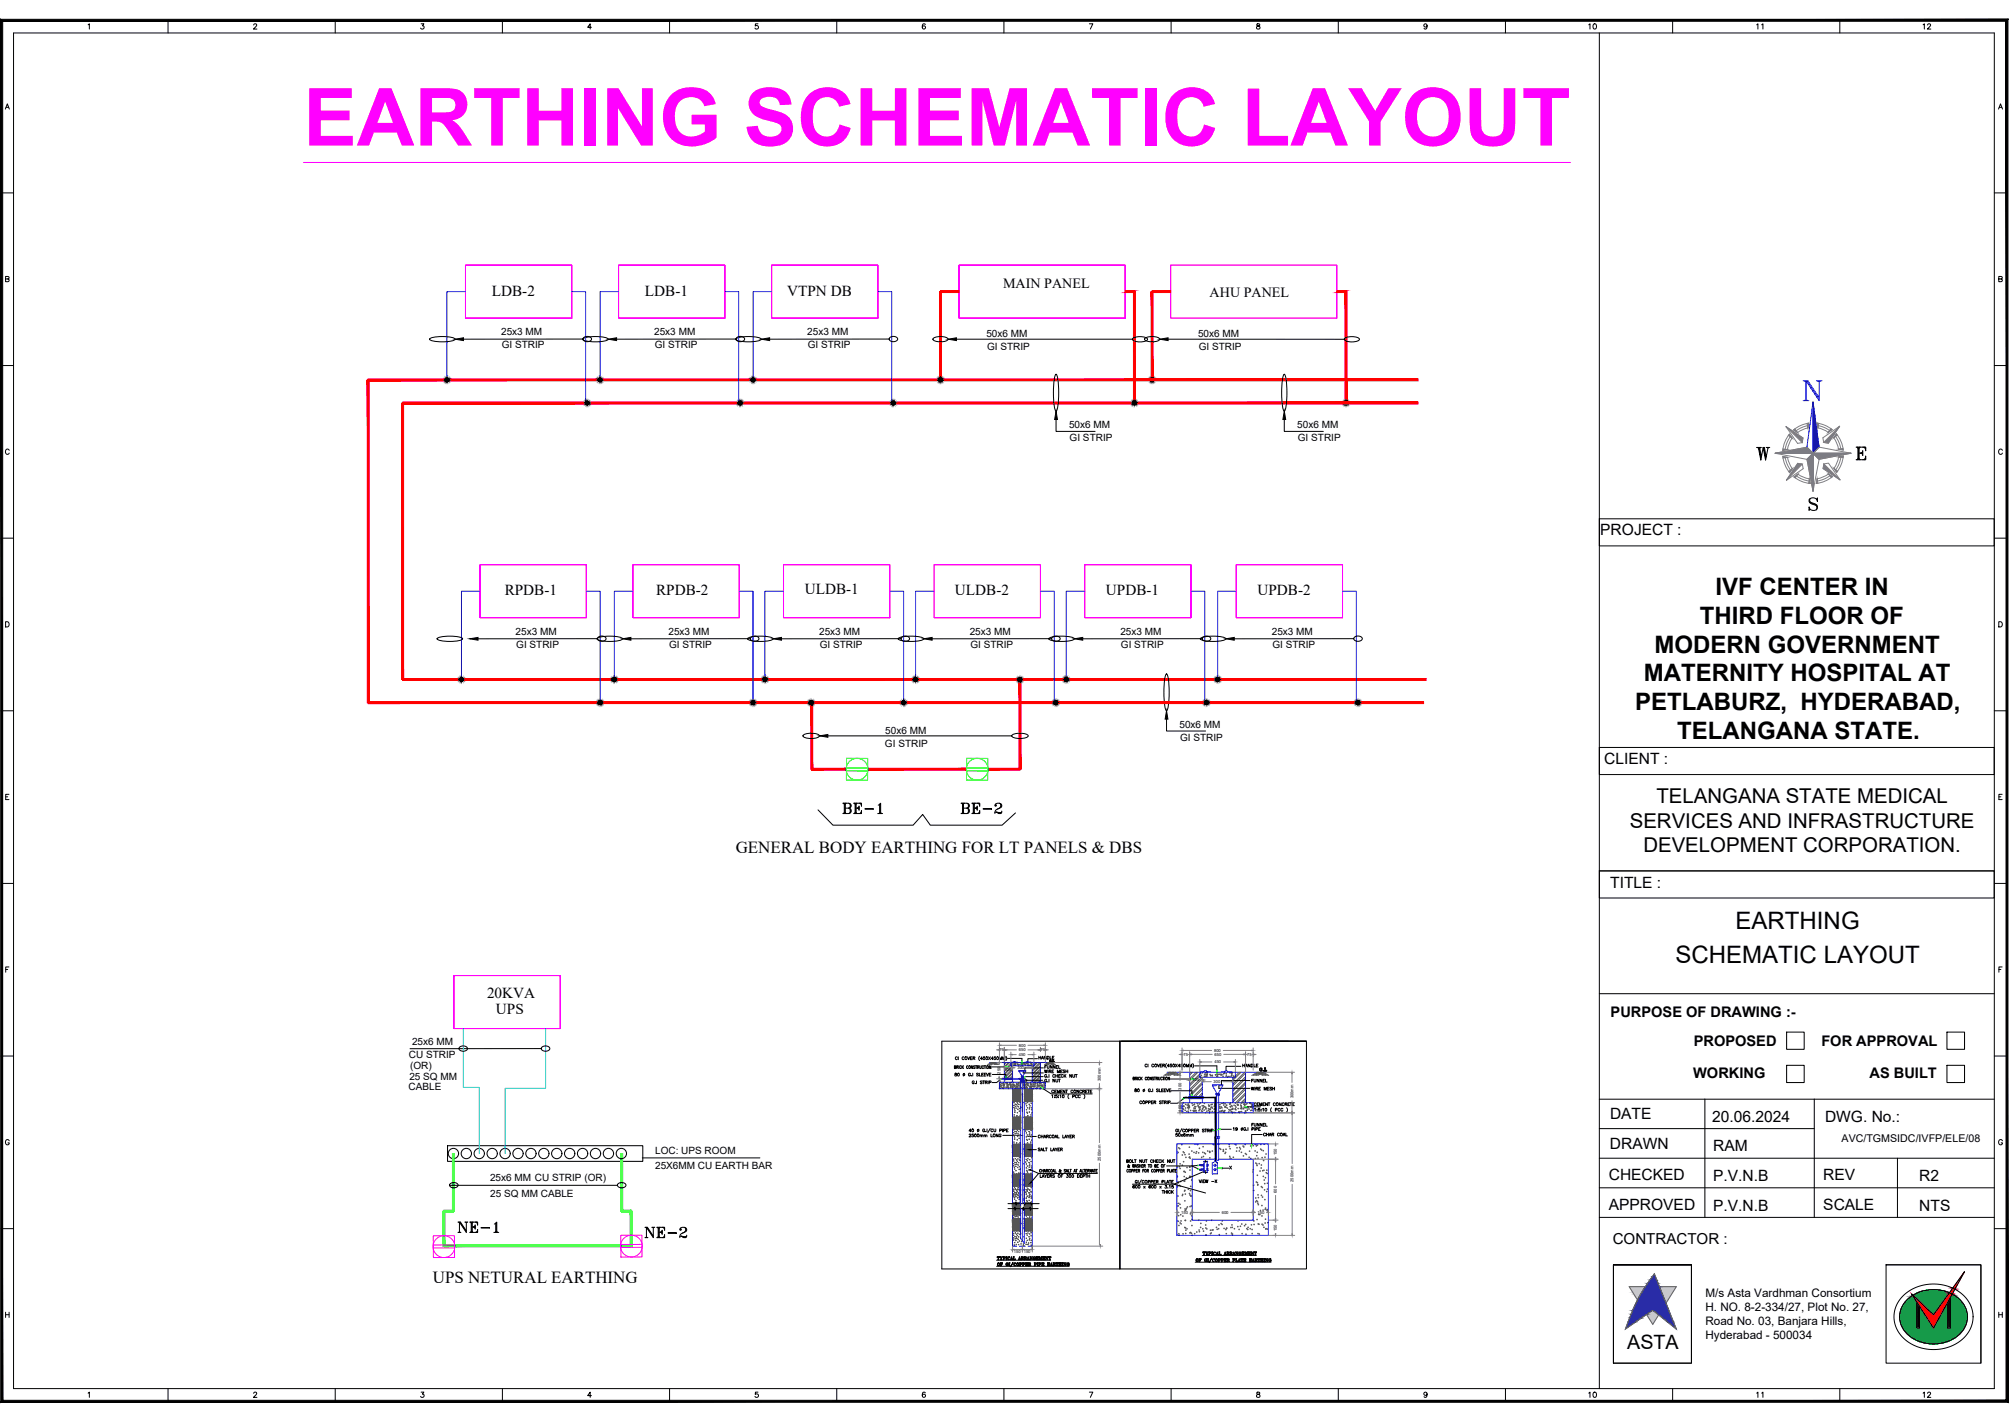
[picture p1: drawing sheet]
<svg xmlns="http://www.w3.org/2000/svg" width="594mm" height="420mm" viewBox="0 0 594 420" stroke-linecap="round" stroke-linejoin="round" font-family="sans-serif">
<defs><g id="words">
<text font-size="23.7" fill="#f0f" x="89.7" y="43">EARTHING SCHEMATIC LAYOUT</text>
<text font-size="9.7" fill="#00f" x="532" y="119.6">N</text>
<g font-size="7.1">
<text x="518.2" y="137.2">W</text>
<text x="507.3" y="175.8">IVF CENTER IN</text>
<text x="502.6" y="184.4">THIRD FLOOR OF</text>
<text x="489.3" y="192.9">MODERN GOVERNMENT</text>
<text x="486.1" y="201.5">MATERNITY HOSPITAL AT</text>
<text x="483.5" y="210">PETLABURZ, HYDERABAD,</text>
<text x="495.9" y="218.5">TELANGANA STATE.</text>
<text x="513.2" y="274.8">EARTHING</text>
<text x="495.5" y="284.9">SCHEMATIC LAYOUT</text>
</g>
<text font-size="6.6" x="189.4" y="367.2">NE-2</text>
<g font-size="6.2">
<text x="248" y="241.7">BE-1</text>
<text x="282.9" y="241.7">BE-2</text>
<text x="134.1" y="365.5">NE-1</text>
</g>
<g font-size="6">
<text x="489.8" y="237.4">TELANGANA STATE MEDICAL</text>
<text x="481.9" y="244.7">SERVICES AND INFRASTRUCTURE</text>
<text x="486" y="252">DEVELOPMENT CORPORATION.</text>
</g>
<text font-size="5.8" x="481.2" y="398.9">ASTA</text>
<g font-size="5">
<text x="217.6" y="252.3">GENERAL BODY EARTHING FOR LT PANELS &amp; DBS</text>
<text x="128" y="379.4">UPS NETURAL EARTHING</text>
</g>
<g font-size="4.9">
<text x="468.5" y="9.9">10</text>
<text x="518.2" y="9.9">11</text>
<text x="567.3" y="9.9">12</text>
<text x="468.5" y="414.5">10</text>
<text x="518.2" y="414.5">11</text>
<text x="567.3" y="414.5">12</text>
</g>
<g font-size="4.6">
<text x="473.2" y="158.2">PROJECT :</text>
<text x="474.4" y="226">CLIENT :</text>
<text x="476.1" y="262.5">TITLE :</text>
<text x="476.1" y="330.7">DATE</text>
<text x="506.3" y="331.6">20.06.2024</text>
<text x="539.7" y="331.7">DWG. No.:</text>
<text x="476.1" y="339.7">DRAWN</text>
<text x="506.6" y="340.5">RAM</text>
<text x="475.7" y="348.9">CHECKED</text>
<text x="506.6" y="349.2">P.V.N.B</text>
<text x="539.2" y="348.8">REV</text>
<text x="567.5" y="349.2">R2</text>
<text x="475.7" y="357.7">APPROVED</text>
<text x="506.6" y="358">P.V.N.B</text>
<text x="539.2" y="357.9">SCALE</text>
<text x="567.5" y="358">NTS</text>
</g>
<g font-size="4.5">
<text x="145.4" y="87.4">LDB-2</text>
<text x="190.7" y="87.4">LDB-1</text>
<text x="232.8" y="87.4">VTPN DB</text>
<text x="149.2" y="176">RPDB-1</text>
<text x="194" y="176">RPDB-2</text>
<text x="238" y="175.7">ULDB-1</text>
<text x="282.4" y="176">ULDB-2</text>
<text x="327" y="176">UPDB-1</text>
<text x="371.9" y="176">UPDB-2</text>
<text x="144" y="295.2">20KVA</text>
<text x="146.6" y="299.9">UPS</text>
<text x="476.9" y="367.8">CONTRACTOR :</text>
</g>
<g font-size="4.3">
<text x="476.3" y="300.8">PURPOSE OF DRAWING :-</text>
<text x="500.9" y="309.2">PROPOSED</text>
<text x="538.6" y="309.2">FOR APPROVAL</text>
<text x="500.7" y="318.7">WORKING</text>
<text x="552.8" y="318.7">AS BUILT</text>
</g>
<g font-size="4.2">
<text x="296.6" y="85.1">MAIN PANEL</text>
<text x="357.7" y="87.9">AHU PANEL</text>
</g>
<text font-size="3.5" fill="#545454" x="371.1" y="317.9">G.L</text>
<g font-size="3.5">
<text x="504.3" y="383.5">M/s Asta Vardhman Consortium</text>
<text x="504.3" y="387.7">H. NO. 8-2-334/27, Plot No. 27,</text>
<text x="504.3" y="395.9">Hyderabad - 500034</text>
<text x="504.3" y="391.8">Road No. 03, Banjara Hills,</text>
</g>
<text font-size="3.2" x="544.6" y="337.7">AVC/TGMSIDC/IVFP/ELE/08</text>
<text font-size="3.1" fill="#545454" x="309" y="315">G.L</text>
<g font-size="3">
<text x="148.2" y="99.1">25x3 MM</text>
<text x="193.5" y="99.1">25x3 MM</text>
<text x="238.7" y="99.1">25x3 MM</text>
<text x="291.7" y="99.6">50x6 MM</text>
<text x="354.3" y="99.6">50x6 MM</text>
<text x="148.4" y="103">GI STRIP</text>
<text x="193.6" y="103">GI STRIP</text>
<text x="238.9" y="103">GI STRIP</text>
<text x="291.9" y="103.5">GI STRIP</text>
<text x="354.5" y="103.5">GI STRIP</text>
<text x="316.1" y="126.6">50x6 MM</text>
<text x="316.3" y="130.5">GI STRIP</text>
<text x="383.6" y="126.6">50x6 MM</text>
<text x="383.8" y="130.5">GI STRIP</text>
<text x="152.5" y="187.7">25x3 MM</text>
<text x="152.7" y="191.6">GI STRIP</text>
<text x="197.7" y="187.7">25x3 MM</text>
<text x="197.9" y="191.6">GI STRIP</text>
<text x="242.2" y="187.7">25x3 MM</text>
<text x="242.4" y="191.6">GI STRIP</text>
<text x="286.8" y="187.7">25x3 MM</text>
<text x="286.9" y="191.6">GI STRIP</text>
<text x="331.3" y="187.7">25x3 MM</text>
<text x="331.5" y="191.6">GI STRIP</text>
<text x="376.1" y="187.7">25x3 MM</text>
<text x="376.3" y="191.6">GI STRIP</text>
<text x="348.8" y="215.2">50x6 MM</text>
<text x="261.7" y="220.8">GI STRIP</text>
<text x="261.8" y="216.9">50x6 MM</text>
<text x="349" y="219.1">GI STRIP</text>
<text x="121.9" y="308.9">25x6 MM</text>
<text x="120.9" y="312.8">CU STRIP</text>
<text x="121.3" y="316.1">(OR)</text>
<text x="120.8" y="322.4">CABLE</text>
<text x="121.1" y="319.3">25 SQ MM</text>
<text x="193.7" y="341.2">LOC: UPS ROOM</text>
<text x="193.7" y="345.7">25X6MM CU EARTH BAR</text>
<text x="144.9" y="349.3">25x6 MM CU STRIP (OR)</text>
<text x="145" y="353.9">25 SQ MM CABLE</text>
</g>
<g font-size="1.2">
<text x="295.6" y="310.7">75</text>
<text x="301.3" y="309.5">800</text>
<text x="301.3" y="310.9">650</text>
<text x="307.7" y="310.7">75</text>
<text x="359" y="311">800</text>
<text x="295.9" y="317.5" transform="rotate(-90 295.9 317.5)">250</text>
<text x="297.1" y="316.7">125</text>
<text x="300.9" y="316.1">300</text>
<text x="301.2" y="312.3">450</text>
<text x="350" y="312.2">75</text>
<text x="359.1" y="314.4">450</text>
<text x="359.2" y="312.2">650</text>
<text x="368.8" y="312.2">75</text>
<text x="325.5" y="319.7" transform="rotate(-90 325.5 319.7)">300mm</text>
<text x="349.4" y="322.2" transform="rotate(-90 349.4 322.2)">300</text>
<text x="352.6" y="319.8">125</text>
<text x="358.9" y="320.3">300</text>
<text x="349.4" y="328.7" transform="rotate(-90 349.4 328.7)">100</text>
<text x="382.5" y="324.8" transform="rotate(-90 382.5 324.8)">300mm</text>
<text x="377.6" y="341.6" transform="rotate(-90 377.6 341.6)">150</text>
<text x="325.5" y="343.2" transform="rotate(-90 325.5 343.2)">2500mm</text>
<text x="377.6" y="352.8" transform="rotate(-90 377.6 352.8)">600</text>
<text x="382.5" y="349.5" transform="rotate(-90 382.5 349.5)">2500mm</text>
<text x="349.3" y="358.9">150</text>
<text x="361.3" y="358.9">600</text>
<text x="371.9" y="358.9">150</text>
<text x="377.6" y="364.1" transform="rotate(-90 377.6 364.1)">150</text>
<text x="299.8" y="370.6">150</text>
<text x="302.7" y="370.6">150</text>
</g>
</g></defs>
<!-- layer: TITLE -->
<path d="M89.7 48h374.7" fill="none" stroke="#f0f" stroke-width=".3"/>
<!-- layer: EP -->
<g fill="none" stroke="#f0f" stroke-width=".3">
<path d="M137.6 78.4v15.7h31.5h-31.5v-15.7h31.5v15.7v-15.7zM182.9 78.4v15.7h31.4h-31.4v-15.7h31.4v15.7v-15.7zM228.2 78.4v15.7h31.4h-31.4v-15.7h31.4v15.7v-15.7zM283.6 78.4v15.7h49.1h-49.1v-15.7h49.1v15.7v-15.7zM346.2 78.4h49.1v15.7h-49.1zM141.9 167v15.6h31.5h-31.5v-15.6h31.5v15.6v-15.6zM187.2 167v15.6h31.4h-31.4v-15.6h31.4v15.6v-15.6zM231.7 167v15.6h31.4h-31.4v-15.6h31.4v15.6v-15.6zM276.2 167h31.5v15.6h-31.5zM320.8 167v15.6h31.4h-31.4v-15.6h31.4v15.6v-15.6zM365.6 167v15.6h31.4h-31.4v-15.6h31.4v15.6v-15.6zM134.2 288.5v15.6h31.4h-31.4v-15.6h31.4v15.6v-15.6z"/>
<path d="M128.1 365.4h6.3v6.4h-6.2zM134.4 368.1h-6.3M134.4 369h-6.3M183.6 365.3l6.2-.1 .1 6.4-6.3 .1zM189.8 367.9l-6.2 .1M189.8 368.8h-6.2"/>
<circle cx="131.3" cy="368.6" r="3.2"/>
<circle cx="186.7" cy="368.5" r="3.2"/>
</g>
<g fill="#f00" stroke="#f00" stroke-width=".3">
<path d="M119.1 200.6v.6l302.6-.6zM119.1 201.2l302.6-.6v.6z"/>
<path d="M340.7 86.5h5.5v-.6zM340.7 85.9h5.5l-5.5 .6z"/>
<path d="M340.4 86.2l.6 26.1v-26.1zM340.4 86.2l.6 26.1h-.6z"/>
<path d="M395.3 85.9v.6l2.7-.6zM395.3 86.5l2.7-.6v.6z"/>
<path d="M397.8 86.2l.5 33v-33zM397.8 86.2l.5 33h-.5z"/>
<path d="M292.3 227.2v.5l9.3-.5zM292.3 227.7l9.3-.5v.5z"/>
<path d="M301.3 200.9v26.6h.6zM301.3 200.9h.6v26.6z"/>
<path d="M240 227.7h10.2v-.5zM240 227.2h10.2l-10.2 .5z"/>
<path d="M239.8 207.8v19.7h.5zM239.8 207.8h.5v19.7z"/>
<path d="M256.7 227.2v.5l29-.5zM256.7 227.7l29-.5v.5z"/>
<path d="M108.9 112v.6l310.4-.6zM108.9 112.6l310.4-.6v.6z"/>
<path d="M119.1 118.9v.5l300.2-.5zM119.1 119.4l300.2-.5v.5z"/>
<path d="M118.8 119.2v81.7h.5zM118.8 119.2h.5v81.7z"/>
<path d="M108.9 208h312.1v-.5zM108.9 207.5h312.1l-312.1 .5z"/>
<path d="M108.6 112.3v95.5h.6zM108.6 112.3h.6v95.5z"/>
<path d="M278.1 86.5h5.5v-.6zM278.1 85.9h5.5l-5.5 .6z"/>
<path d="M277.8 86.2l.6 26.1v-26.1zM277.8 86.2l.6 26.1h-.6z"/>
<path d="M332.7 85.9v.6l2.8-.6zM332.7 86.5l2.8-.6v.6z"/>
<path d="M335.2 86.2l.5 33v-33zM335.2 86.2l.5 33h-.5z"/>
</g>
<g fill="none" stroke="#00f" stroke-width=".3">
<path d="M137.6 86.2h-5.4v26.1M169.1 86.2h4.1v33M182.9 86.2h-5.5v26.1M214.3 86.2h4.1v33M228.2 86.2h-5.5v26.1M259.6 86.2h4.1v33M141.9 174.8h-5.4v26.1M173.4 174.8h4.1v33M187.2 174.8h-5.5v26.1M218.6 174.8h4.1v33M231.7 174.8h-5.5v26.1M263.1 174.8h4.1v33"/>
<path d="M276.2 174.8h-5.5v26.1M307.7 174.8h4v33M320.8 174.8h-5.5v26.1M352.2 174.8h4.1v33M365.6 174.8h-5.5v26.1M397 174.8h4.1v33"/>
</g>
<g fill="#000" stroke="#000" stroke-width=".3">
<path d="M134.6 100.3l2.5-.4v.8zM179.8 100.3l2.5-.4v.8zM225.1 100.3l2.5-.4v.8zM280.3 100.3l2.5-.4v.8zM342.9 100.3l2.5-.4v.8zM312.3 121.6l.4 2.4h-.8zM379.8 121.6l.4 2.4h-.8zM138.9 188.9l2.5-.4v.8zM184.1 188.9l2.5-.4v.8zM228.6 188.9l2.5-.4v.8zM273.2 188.9l2.4-.4v.8zM317.7 188.9l2.5-.4v.8z"/>
<path d="M362.5 188.9l2.5-.4v.8zM242.3 217.6l2.5-.4v.8zM345 210.1l.4 2.5h-.9z"/>
<path d="M131.7 112.2l.5 .1zM131.7 112.3h.5zM131.7 112.3h.5z"/>
<path d="M131.7 112.4l.5-.1zM131.7 112.5l.5-.2zM131.7 112.5l.5-.2zM131.7 112.6l.5-.3zM131.7 112.6l.5-.3z"/>
<path d="M131.7 112l.5 .3zM131.7 112.1l.5 .2zM131.7 112.1l.5 .2z"/>
<path d="M132.2 112.3l-.4 .4zM132.2 112.3l-.3 .4zM132.2 112.3l-.2 .5zM132.2 112.3l-.2 .5zM132.2 112.3l-.2 .5z"/>
<path d="M131.9 111.9l.3 .4zM131.9 111.9l.3 .4zM131.8 112l.4 .3zM131.8 112l.4 .3z"/>
<path d="M132.2 112.3v.5zM132.2 112.3v.5zM132.2 112.3v.5z"/>
<path d="M132.1 111.8l.1 .5zM132.1 111.8l.1 .5zM132 111.8l.2 .5z"/>
<path d="M132.2 112.3l.2 .5zM132.2 112.3l.2 .5zM132.2 112.3l.3 .4z"/>
<path d="M132.4 111.8l-.2 .5zM132.4 111.8l-.2 .5zM132.3 111.8l-.1 .5zM132.3 111.8l-.1 .5zM132.2 111.8v.5z"/>
<path d="M132.2 112.3l.3 .4zM132.2 112.3l.3 .4zM132.2 112.3l.3 .4zM132.2 112.3l.4 .3zM132.2 112.3l.4 .3z"/>
<path d="M132.2 112.3l.4-.2zM132.2 112.3l.4-.3zM132.2 112.3l.3-.3zM132.2 112.3l.3-.3zM132.5 111.9l-.3 .4z"/>
<path d="M132.2 112.3l.4 .2zM132.2 112.3l.5 .1zM132.2 112.3h.5z"/>
<path d="M132.2 112.3h.5zM132.2 112.3l.5-.1zM132.2 112.3l.4-.2z"/>
<path d="M173.1 119.2h.5zM173.1 119.3l.5-.1zM173.1 119.3l.5-.1z"/>
<path d="M173.2 119.4l.4-.2zM173.2 119.4l.4-.2zM173.2 119.4l.4-.2zM173.6 119.2l-.3 .3z"/>
<path d="M173.2 118.9l.4 .3zM173.2 119l.4 .2zM173.2 119l.4 .2zM173.1 119.1l.5 .1zM173.1 119.1l.5 .1z"/>
<path d="M173.6 119.2l-.2 .4zM173.6 119.2l-.2 .4zM173.6 119.2l-.1 .5z"/>
<path d="M173.3 118.7l.3 .5zM173.3 118.7l.3 .5zM173.3 118.8l.3 .4zM173.3 118.8l.3 .4zM173.3 118.8l.3 .4z"/>
<path d="M173.6 119.2v.5zM173.6 119.2v.5zM173.6 119.2v.5z"/>
<path d="M173.5 118.7l.1 .5zM173.5 118.7l.1 .5zM173.4 118.7l.2 .5z"/>
<path d="M173.6 119.2l.1 .5zM173.6 119.2l.2 .4zM173.6 119.2l.3 .4zM173.6 119.2l.3 .4zM173.6 119.2l.4 .3z"/>
<path d="M173.7 118.7l-.1 .5zM173.7 118.7l-.1 .5zM173.6 118.6v.6z"/>
<path d="M173.6 119.2l.4 .3zM173.6 119.2l.5 .2zM173.6 119.2l.5 .2zM173.6 119.2l.5 .2zM173.6 119.2l.5 .2z"/>
<path d="M174 118.8l-.4 .4zM174 118.8l-.4 .4zM173.9 118.7l-.3 .5zM173.9 118.7l-.3 .5zM173.8 118.7l-.2 .5z"/>
<path d="M173.6 119.2h.5zM173.6 119.2h.5z"/>
<path d="M173.6 119.2h.5zM173.6 119.2l.5-.2zM173.6 119.2l.5-.2zM173.6 119.2l.5-.3z"/>
<path d="M176.9 112.2l.5 .1zM176.9 112.3h.5zM176.9 112.3h.5z"/>
<path d="M176.9 112.4l.5-.1zM177 112.5l.4-.2zM177 112.5l.4-.2z"/>
<path d="M177 112.6l.4-.3zM177.4 112.3l-.3 .4zM177.1 112.7l.3-.4zM177.4 112.3l-.3 .4zM177.4 112.3l-.3 .4z"/>
<path d="M177.1 112l.3 .3zM177 112l.4 .3zM177 112l.4 .3zM177 112.1l.4 .2zM177 112.1l.4 .2z"/>
<path d="M177.4 112.3l-.2 .5zM177.4 112.3l-.1 .5zM177.4 112.3v.5z"/>
<path d="M177.2 111.8l.2 .5zM177.2 111.8l.2 .5zM177.1 111.9l.3 .4zM177.1 111.9l.3 .4zM177.1 112l.3 .3z"/>
<path d="M177.4 112.3v.5zM177.4 112.3l.1 .5zM177.4 112.3l.2 .5z"/>
<path d="M177.4 111.8v.5zM177.4 111.8v.5zM177.3 111.8l.1 .5z"/>
<path d="M177.4 112.3l.2 .5zM177.4 112.3l.3 .4zM177.4 112.3l.4 .4zM177.4 112.3l.4 .4zM177.4 112.3l.4 .4z"/>
<path d="M177.6 111.8l-.2 .5zM177.6 111.8l-.2 .5zM177.5 111.8l-.1 .5z"/>
<path d="M177.4 112.3l.5 .3zM177.4 112.3l.5 .2zM177.5 112.3l.4 .1zM177.5 112.3l.4 .1zM177.5 112.3h.5z"/>
<path d="M177.5 112.3l.4-.2zM177.4 112.3l.5-.3zM177.4 112.3l.4-.3zM177.7 111.9l-.3 .4z"/>
<path d="M177.5 112.3h.5zM177.5 112.3l.4-.1zM177.5 112.3l.4-.1z"/>
<path d="M218.4 119.2h.5zM218.4 119.3l.5-.1zM218.4 119.3l.5-.1z"/>
<path d="M218.4 119l.5 .2zM218.4 119.1l.5 .1zM218.4 119.1l.5 .1z"/>
<path d="M218.4 119.4l.5-.2zM218.5 119.4l.4-.2zM218.5 119.4l.4-.2zM218.9 119.2l-.4 .3zM218.5 119.5l.4-.3z"/>
<path d="M218.5 118.8l.4 .4zM218.5 118.8l.4 .4zM218.5 118.8l.4 .4zM218.5 118.9l.4 .3zM218.5 118.9l.4 .3z"/>
<path d="M218.9 119.2l-.3 .4zM218.9 119.2l-.2 .4zM218.9 119.2l-.1 .5zM218.9 119.2l-.1 .5zM218.9 119.2v.5z"/>
<path d="M218.7 118.7l.2 .5zM218.7 118.7l.2 .5zM218.6 118.7l.3 .5z"/>
<path d="M218.9 119.2v.5zM218.9 119.2l.1 .5zM218.9 119.2l.1 .5z"/>
<path d="M218.9 118.6v.6zM218.9 118.6v.6zM218.8 118.7l.1 .5z"/>
<path d="M218.9 119.2l.2 .4zM218.9 119.2l.3 .4zM218.9 119.2l.4 .3zM218.9 119.2l.4 .3z"/>
<path d="M219.2 118.7l-.3 .5zM219.2 118.7l-.3 .5zM219.1 118.7l-.2 .5zM219.1 118.7l-.2 .5zM219 118.7l-.1 .5z"/>
<path d="M218.9 119.2l.5 .2zM218.9 119.2l.5 .2zM218.9 119.2l.5 .1z"/>
<path d="M218.9 119.2h.5zM218.9 119.2h.5z"/>
<path d="M218.9 119.2h.5zM218.9 119.2l.5-.1zM218.9 119.2l.5-.2zM218.9 119.2l.4-.3zM218.9 119.2l.4-.3zM219.3 118.8l-.4 .4z"/>
<path d="M222.2 112.2l.5 .1zM222.2 112.3h.5zM222.2 112.3h.5z"/>
<path d="M222.2 112.4l.5-.1zM222.2 112.5l.5-.2zM222.2 112.5l.5-.2z"/>
<path d="M222.3 112.6l.4-.3zM222.7 112.3l-.4 .4zM222.7 112.3l-.3 .4zM222.7 112.3l-.3 .4zM222.7 112.3l-.3 .4zM222.7 112.3l-.2 .5zM222.7 112.3l-.2 .5zM222.7 112.3v.5z"/>
<path d="M222.3 112l.4 .3zM222.3 112l.4 .3zM222.3 112l.4 .3zM222.2 112.1l.5 .2zM222.2 112.1l.5 .2z"/>
<path d="M222.4 111.9l.3 .4zM222.4 111.9l.3 .4zM222.3 112l.4 .3z"/>
<path d="M222.7 112.3v.5zM222.7 112.3l.1 .5zM222.7 112.3l.2 .5z"/>
<path d="M222.7 111.8v.5zM222.7 111.8v.5zM222.6 111.8l.1 .5zM222.5 111.8l.2 .5z"/>
<path d="M222.7 112.3l.3 .4zM222.7 112.3l.3 .4zM222.7 112.3l.3 .4zM222.7 112.3l.4 .4zM222.7 112.3l.4 .4z"/>
<path d="M222.9 111.8l-.2 .5zM222.9 111.8l-.2 .5zM222.8 111.8l-.1 .5z"/>
<path d="M222.7 112.3l.4 .3zM222.7 112.3l.5 .2zM222.7 112.3l.5 .1zM222.7 112.3l.5 .1zM222.7 112.3h.5z"/>
<path d="M222.7 112.3l.5-.2zM222.7 112.3l.4-.3zM222.7 112.3l.4-.3zM223 111.9l-.3 .4z"/>
<path d="M222.7 112.3h.5zM222.7 112.3l.5-.1zM222.7 112.3l.5-.1z"/>
<path d="M263.6 119.2h.5zM263.6 119.3l.5-.1zM263.6 119.3l.5-.1z"/>
<path d="M263.7 119l.4 .2zM263.6 119.1l.5 .1zM263.6 119.1l.5 .1z"/>
<path d="M263.7 119.4l.4-.2zM263.7 119.4l.4-.2zM263.7 119.4l.4-.2zM264.1 119.2l-.3 .3zM263.8 119.5l.3-.3z"/>
<path d="M264.1 119.2l-.2 .4zM264.1 119.2l-.1 .4zM264.1 119.2l-.1 .5zM264.1 119.2v.5z"/>
<path d="M263.9 118.7l.2 .5zM263.9 118.7l.2 .5zM263.8 118.8l.3 .4zM263.8 118.8l.3 .4zM263.8 118.8l.3 .4zM263.7 118.9l.4 .3zM263.7 118.9l.4 .3z"/>
<path d="M264.1 119.2v.5zM264.1 119.2l.1 .5zM264.2 119.2v.5z"/>
<path d="M264.1 118.6l.1 .6zM264.1 118.6l.1 .6zM264 118.7l.1 .5zM264 118.7l.1 .5z"/>
<path d="M264.2 119.2l.2 .4zM264.2 119.2l.2 .4zM264.2 119.2l.2 .4z"/>
<path d="M264.2 119.2l.4 .2zM264.2 119.2l.4 .2zM264.2 119.2l.4 .2zM264.2 119.2l.4 .2zM264.2 119.2l.4 .2z"/>
<path d="M264.5 118.8l-.3 .4zM264.5 118.8l-.3 .4zM264.4 118.7l-.2 .5zM264.4 118.7l-.2 .5zM264.4 118.7l-.2 .5zM264.4 118.7l-.2 .5zM264.2 118.7v.5z"/>
<path d="M264.2 119.2h.5zM264.2 119.2h.5z"/>
<path d="M264.2 119.2h.5zM264.2 119.2l.4-.2zM264.2 119.2l.4-.2zM264.2 119.2l.4-.3z"/>
<path d="M277.6 112.4l.5-.1zM277.6 112.5l.5-.2zM277.6 112.5l.5-.2zM277.7 112.6l.4-.3z"/>
<path d="M277.7 112l.4 .3zM277.6 112.1l.5 .2zM277.6 112.1l.5 .2zM277.6 112.2l.5 .1zM277.6 112.2l.5 .1zM277.6 112.3h.5zM277.6 112.3h.5z"/>
<path d="M278.1 112.3l-.4 .4zM278.1 112.3l-.3 .4zM278.1 112.3l-.2 .5zM278.1 112.3l-.2 .5zM278.1 112.3l-.2 .5z"/>
<path d="M277.8 111.9l.3 .4zM277.8 111.9l.3 .4zM277.7 112l.4 .3zM277.7 112l.4 .3z"/>
<path d="M278.1 112.3v.5zM278.1 112.3v.5zM278.1 112.3v.5z"/>
<path d="M278 111.8l.1 .5zM278 111.8l.1 .5zM277.9 111.8l.2 .5z"/>
<path d="M278.1 112.3l.2 .5zM278.1 112.3l.2 .5zM278.1 112.3l.3 .4z"/>
<path d="M278.1 112.3l.4 .4zM278.1 112.3l.4 .4zM278.1 112.3l.4 .4zM278.1 112.3l.4 .3z"/>
<path d="M278.4 111.9l-.3 .4zM278.4 111.9l-.3 .4zM278.3 111.8l-.2 .5zM278.3 111.8l-.2 .5zM278.2 111.8l-.1 .5zM278.2 111.8l-.1 .5zM278.1 111.8v.5z"/>
<path d="M278.1 112.3l.5-.2zM278.1 112.3l.4-.3zM278.1 112.3l.4-.3z"/>
<path d="M278.1 112.3l.5 .2zM278.1 112.3l.5 .1zM278.1 112.3h.5z"/>
<path d="M278.1 112.3h.5zM278.1 112.3l.5-.1zM278.1 112.3l.5-.2z"/>
<path d="M335 119l.4 .2zM334.9 119.1l.5 .1zM334.9 119.1l.5 .1zM334.9 119.2h.5zM334.9 119.2h.5zM334.9 119.3l.5-.1zM334.9 119.3l.5-.1z"/>
<path d="M335 119.4l.4-.2zM335 119.4l.4-.2zM335 119.4l.4-.2z"/>
<path d="M335.1 119.5l.3-.3zM335.4 119.2l-.2 .4zM335.4 119.2l-.2 .4zM335.4 119.2l-.1 .4zM335.4 119.2v.5z"/>
<path d="M335.1 118.8l.3 .4zM335.1 118.8l.3 .4zM335.1 118.8l.3 .4zM335 118.9l.4 .3z"/>
<path d="M335.4 119.2l.1 .5zM335.4 119.2l.1 .5zM335.5 119.2v.5z"/>
<path d="M335.4 118.7l.1 .5zM335.4 118.7l.1 .5zM335.3 118.7l.1 .5zM335.2 118.7l.2 .5z"/>
<path d="M335.5 119.2l.1 .5zM335.5 119.2l.2 .4zM335.5 119.2l.2 .4zM335.5 119.2l.2 .4zM335.5 119.2l.3 .3zM335.5 119.2l.3 .3zM335.5 119.2l.3 .3z"/>
<path d="M335.6 118.7l-.1 .5zM335.6 118.7l-.1 .5zM335.5 118.6v.6z"/>
<path d="M335.7 118.7l-.2 .5zM335.7 118.7l-.2 .5zM335.7 118.7l-.2 .5z"/>
<path d="M335.5 119.2l.4 .2zM335.5 119.2l.4 .2zM335.5 119.2l.4 .2z"/>
<path d="M335.5 119.2h.5zM335.5 119.2h.5z"/>
<path d="M335.5 119.2h.5zM335.5 119.2l.4-.2zM335.5 119.2l.4-.2zM335.5 119.2l.4-.3zM335.8 118.8l-.3 .4z"/>
<path d="M340.2 112.2l.5 .1zM340.2 112.3h.5zM340.2 112.3h.5z"/>
<path d="M340.2 112.4l.5-.1zM340.2 112.5l.5-.2zM340.2 112.5l.5-.2zM340.3 112.6l.4-.3z"/>
<path d="M340.3 112l.4 .3zM340.2 112.1l.5 .2zM340.2 112.1l.5 .2z"/>
<path d="M340.7 112.3l-.4 .4zM340.7 112.3l-.3 .4zM340.7 112.3l-.3 .4z"/>
<path d="M340.7 112.3l-.2 .5zM340.7 112.3l-.1 .5zM340.7 112.3v.5z"/>
<path d="M340.5 111.8l.2 .5zM340.5 111.8l.2 .5zM340.4 111.9l.3 .4zM340.4 111.9l.3 .4zM340.3 112l.4 .3zM340.3 112l.4 .3zM340.3 112l.4 .3z"/>
<path d="M340.7 112.3v.5zM340.7 112.3l.1 .5zM340.7 112.3l.2 .5zM340.7 112.3l.3 .4z"/>
<path d="M340.7 111.8v.5zM340.7 111.8v.5zM340.6 111.8l.1 .5z"/>
<path d="M340.7 112.3l.4 .4zM340.7 112.3l.4 .4zM340.7 112.3l.4 .4zM340.7 112.3l.4 .3z"/>
<path d="M341 111.9l-.3 .4zM341 111.9l-.3 .4zM340.9 111.8l-.2 .5zM340.9 111.8l-.2 .5zM340.8 111.8l-.1 .5z"/>
<path d="M340.7 112.3l.5 .1zM340.7 112.3l.5 .1zM340.7 112.3h.5z"/>
<path d="M340.7 112.3h.5zM340.7 112.3l.5-.1zM340.7 112.3l.5-.1zM340.7 112.3l.5-.2zM340.7 112.3l.5-.2zM340.7 112.3l.4-.3zM340.7 112.3l.4-.3z"/>
<path d="M397.5 119.2h.5zM397.5 119.3l.5-.1zM397.5 119.3l.5-.1z"/>
<path d="M397.6 119l.4 .2zM397.5 119.1l.5 .1zM397.5 119.1l.5 .1z"/>
<path d="M397.6 119.4l.4-.2zM397.6 119.4l.4-.2zM397.6 119.4l.4-.2z"/>
<path d="M397.7 119.5l.3-.3zM398 119.2l-.3 .4zM398 119.2l-.3 .4zM398 119.2l-.2 .4zM398 119.2l-.1 .5zM398 119.2l-.1 .5zM398 119.2v.5z"/>
<path d="M397.7 118.8l.3 .4zM397.7 118.8l.3 .4zM397.7 118.8l.3 .4zM397.6 118.9l.4 .3z"/>
<path d="M397.8 118.7l.2 .5zM397.8 118.7l.2 .5zM397.7 118.7l.3 .5z"/>
<path d="M398 119.2v.5zM398 119.2l.1 .5zM398 119.2l.1 .5z"/>
<path d="M398 118.6v.6zM398 118.6v.6zM397.9 118.7l.1 .5z"/>
<path d="M398 119.2l.3 .4zM398 119.2l.3 .4zM398 119.2l.4 .3zM398 119.2l.4 .3z"/>
<path d="M398.3 118.7l-.3 .5zM398.3 118.7l-.3 .5zM398.2 118.7l-.2 .5zM398.2 118.7l-.2 .5zM398.1 118.7l-.1 .5z"/>
<path d="M398 119.2l.5 .2zM398 119.2l.5 .2zM398 119.2l.5 .1zM398 119.2l.5 .1zM398 119.2h.6zM398 119.2h.6z"/>
<path d="M398 119.2h.6zM398 119.2l.5-.1zM398 119.2l.5-.2zM398 119.2l.5-.3zM398.4 118.8l-.4 .4z"/>
<path d="M135.9 200.9h.6zM136 201l.5-.1zM136 201l.5-.1z"/>
<path d="M136 200.7l.5 .2zM136 200.8l.5 .1zM136 200.8l.5 .1z"/>
<path d="M136 201.1l.5-.2zM136 201.2l.5-.3zM136 201.2l.5-.3zM136.5 200.9l-.4 .4zM136.1 201.3l.4-.4z"/>
<path d="M136.1 200.5l.4 .4zM136 200.6l.5 .3zM136 200.6l.5 .3z"/>
<path d="M136.5 200.9l-.3 .4zM136.5 200.9l-.2 .5zM136.5 200.9l-.1 .5zM136.5 200.9l-.1 .5zM136.5 200.9v.5z"/>
<path d="M136.2 200.5l.3 .4zM136.2 200.5l.3 .4zM136.1 200.5l.4 .4z"/>
<path d="M136.5 200.9v.5zM136.5 200.9l.1 .5zM136.5 200.9l.1 .5zM136.5 200.9l.2 .5zM136.5 200.9l.3 .4zM136.5 200.9l.3 .4zM136.5 200.9l.3 .4zM136.5 200.9l.3 .4z"/>
<path d="M136.5 200.4v.5zM136.5 200.4v.5zM136.4 200.4l.1 .5zM136.3 200.4l.2 .5z"/>
<path d="M136.7 200.4l-.2 .5zM136.7 200.4l-.2 .5zM136.6 200.4l-.1 .5z"/>
<path d="M136.5 200.9l.4 .2zM136.5 200.9l.4 .2zM136.5 200.9l.5 .1z"/>
<path d="M136.5 200.9h.5zM136.5 200.9h.5z"/>
<path d="M136.5 200.9h.5zM136.5 200.9l.5-.1zM136.5 200.9l.4-.2zM136.5 200.9l.4-.3zM136.5 200.9l.4-.3zM136.8 200.5l-.3 .4zM136.8 200.5l-.3 .4zM136.8 200.5l-.3 .4z"/>
<path d="M177 207.7l.5 .1zM176.9 207.8h.6zM176.9 207.8h.6z"/>
<path d="M177 207.9l.5-.1zM177 208l.5-.2zM177 208l.5-.2z"/>
<path d="M177 207.5l.5 .2zM177 207.6l.5 .2zM177 207.6l.5 .2z"/>
<path d="M177 208l.5-.2zM177.5 207.8l-.4 .3zM177.1 208.1l.4-.3zM177.5 207.8l-.3 .4zM177.5 207.8l-.3 .4z"/>
<path d="M177.1 207.4l.4 .3zM177.1 207.4l.4 .3zM177.1 207.4l.4 .3z"/>
<path d="M177.5 207.8l-.2 .4zM177.5 207.8l-.1 .5zM177.5 207.8v.5z"/>
<path d="M177.3 207.3l.2 .4zM177.3 207.3l.2 .4zM177.2 207.3l.3 .4z"/>
<path d="M177.5 207.8v.5zM177.5 207.8l.1 .5zM177.5 207.8l.2 .4z"/>
<path d="M177.5 207.8l.2 .4zM177.5 207.8l.2 .4zM177.5 207.8l.3 .3z"/>
<path d="M177.7 207.3l-.2 .4zM177.7 207.3l-.2 .4zM177.6 207.2l-.1 .5zM177.6 207.2l-.1 .5zM177.5 207.2v.5zM177.5 207.2v.5zM177.4 207.2l.1 .5z"/>
<path d="M177.5 207.8l.3 .3zM177.5 207.8l.4 .2zM177.5 207.8l.4 .2z"/>
<path d="M177.5 207.8l.5 .1zM177.5 207.8l.5 .1zM177.5 207.8h.5z"/>
<path d="M177.5 207.8h.5zM177.5 207.8l.5-.1zM177.5 207.8l.5-.1zM177.5 207.8l.4-.2zM177.5 207.8l.4-.3zM177.5 207.7l.4-.2zM177.8 207.4l-.3 .3zM177.7 207.3l-.2 .4z"/>
<path d="M181.2 200.9h.5zM181.2 201l.5-.1zM181.2 201l.5-.1z"/>
<path d="M181.2 200.7l.5 .2zM181.2 200.8l.5 .1zM181.2 200.8l.5 .1z"/>
<path d="M181.2 201.1l.5-.2zM181.2 201.2l.5-.3zM181.2 201.2l.5-.3zM181.7 200.9l-.4 .4zM181.3 201.3l.4-.4zM181.7 200.9l-.3 .4z"/>
<path d="M181.3 200.5l.4 .4zM181.2 200.6l.5 .3zM181.2 200.6l.5 .3z"/>
<path d="M181.7 200.9l-.1 .5zM181.7 200.9l-.1 .5zM181.7 200.9v.5z"/>
<path d="M181.5 200.4l.2 .5zM181.5 200.4l.2 .5zM181.4 200.5l.3 .4zM181.3 200.5l.4 .4z"/>
<path d="M181.7 200.9v.5zM181.7 200.9l.1 .5zM181.7 200.9l.1 .5zM181.7 200.9l.2 .5zM181.7 200.9l.2 .5zM181.7 200.9l.3 .4zM181.7 200.9l.3 .4zM181.7 200.9l.3 .4z"/>
<path d="M181.7 200.4v.5zM181.7 200.4v.5zM181.6 200.4l.1 .5z"/>
<path d="M181.9 200.4l-.2 .5zM181.9 200.4l-.2 .5zM181.8 200.4l-.1 .5z"/>
<path d="M181.7 200.9l.4 .2zM181.7 200.9l.4 .2zM181.7 200.9l.5 .1z"/>
<path d="M181.7 200.9h.5zM181.7 200.9h.5z"/>
<path d="M181.7 200.9h.5zM181.7 200.9l.5-.1zM181.7 200.9l.4-.2zM181.7 200.9l.4-.3zM181.7 200.9l.4-.3zM182 200.5l-.3 .4zM182 200.5l-.3 .4zM182 200.5l-.3 .4z"/>
<path d="M222.2 207.7l.5 .1zM222.2 207.8h.5zM222.2 207.8h.5z"/>
<path d="M222.2 207.9l.5-.1zM222.2 208l.5-.2zM222.2 208l.5-.2z"/>
<path d="M222.2 207.5l.5 .2zM222.2 207.6l.5 .2zM222.2 207.6l.5 .2z"/>
<path d="M222.2 208l.5-.2zM222.7 207.8l-.4 .3zM222.3 208.1l.4-.3zM222.7 207.8l-.3 .4zM222.7 207.8l-.3 .4z"/>
<path d="M222.3 207.4l.4 .3zM222.3 207.4l.4 .3zM222.3 207.4l.4 .3z"/>
<path d="M222.7 207.8l-.2 .4zM222.7 207.8l-.1 .5zM222.7 207.8v.5z"/>
<path d="M222.5 207.3l.2 .4zM222.5 207.3l.2 .4zM222.4 207.3l.3 .4z"/>
<path d="M222.7 207.8v.5zM222.7 207.8l.1 .5zM222.7 207.8l.2 .4zM222.7 207.8l.3 .4z"/>
<path d="M222.8 207.2l-.1 .5zM222.8 207.2l-.1 .5zM222.7 207.2v.5zM222.7 207.2v.5zM222.6 207.2l.1 .5z"/>
<path d="M222.7 207.8l.3 .3zM222.7 207.8l.3 .3zM222.7 207.8l.3 .3zM222.7 207.8l.4 .2zM222.7 207.8l.4 .2z"/>
<path d="M223 207.3l-.3 .4zM223 207.3l-.3 .4zM222.9 207.3l-.2 .4z"/>
<path d="M222.7 207.8l.4-.3zM222.7 207.7l.4-.2zM222.7 207.7l.3-.3z"/>
<path d="M222.7 207.8l.5 .1zM222.7 207.8l.5 .1zM222.7 207.8h.5zM222.7 207.8h.5z"/>
<path d="M222.7 207.8h.5zM222.7 207.8l.5-.1zM222.7 207.8l.5-.1z"/>
<path d="M225.7 200.9h.5zM225.7 201l.5-.1zM225.7 201l.5-.1zM225.7 201.1l.5-.2zM225.7 201.1l.5-.2zM225.8 201.2l.4-.3zM225.8 201.2l.4-.3zM226.2 200.9l-.4 .4z"/>
<path d="M225.7 200.7l.5 .2zM225.7 200.8l.5 .1zM225.7 200.8l.5 .1z"/>
<path d="M225.8 200.5l.4 .4zM225.8 200.6l.4 .3zM225.8 200.6l.4 .3z"/>
<path d="M226.2 200.9l-.2 .5zM226.2 200.9l-.2 .5zM226.2 200.9l-.1 .5zM226.2 200.9l-.1 .5zM226.2 200.9v.5zM226.2 200.9v.5zM226.2 200.9v.5z"/>
<path d="M225.9 200.5l.3 .4zM225.9 200.5l.3 .4zM225.8 200.5l.4 .4z"/>
<path d="M226.1 200.4l.1 .5zM226.1 200.4l.1 .5zM226 200.4l.2 .5z"/>
<path d="M226.2 200.9l.1 .5zM226.2 200.9l.2 .5zM226.2 200.9l.3 .4zM226.2 200.9l.4 .4z"/>
<path d="M226.3 200.4l-.1 .5zM226.3 200.4l-.1 .5zM226.2 200.4v.5z"/>
<path d="M226.2 200.9l.4 .4zM226.2 200.9l.4 .3zM226.2 200.9l.5 .2zM226.2 200.9l.5 .2zM226.2 200.9l.5 .2z"/>
<path d="M226.6 200.5l-.4 .4zM226.2 200.9l.4-.4zM226.5 200.5l-.3 .4zM226.4 200.4l-.2 .5z"/>
<path d="M226.2 200.9h.5zM226.2 200.9h.5z"/>
<path d="M226.2 200.9h.5zM226.2 200.9l.5-.2zM226.2 200.9l.5-.2zM226.2 200.9l.4-.3z"/>
<path d="M239.4 207.7l.5 .1zM239.4 207.8h.5zM239.4 207.8h.5z"/>
<path d="M239.4 207.9l.5-.1zM239.4 208l.5-.2zM239.4 208l.5-.2z"/>
<path d="M239.4 207.5l.5 .2zM239.4 207.6l.5 .2zM239.4 207.6l.5 .2z"/>
<path d="M239.4 208l.5-.2zM239.9 207.8l-.4 .3zM239.5 208.1l.4-.3zM239.9 207.8l-.3 .4zM239.9 207.8l-.3 .4z"/>
<path d="M239.5 207.4l.4 .3zM239.5 207.4l.4 .3zM239.5 207.4l.4 .3z"/>
<path d="M239.9 207.8l-.2 .4zM239.9 207.8l-.1 .5zM239.9 207.8v.5z"/>
<path d="M239.7 207.3l.2 .4zM239.7 207.3l.2 .4zM239.6 207.3l.3 .4z"/>
<path d="M239.9 207.8v.5zM239.9 207.8l.1 .5zM239.9 207.8l.2 .4z"/>
<path d="M239.9 207.8l.3 .4zM239.9 207.8l.3 .4zM239.9 207.8l.3 .3z"/>
<path d="M240.1 207.3l-.2 .4zM240.1 207.3l-.2 .4zM240 207.2l-.1 .5zM240 207.2l-.1 .5zM239.9 207.2v.5zM239.9 207.2v.5zM239.8 207.2l.1 .5z"/>
<path d="M239.9 207.8l.3 .3zM239.9 207.8l.4 .2zM239.9 207.8l.4 .2z"/>
<path d="M239.9 207.8l.5 .1zM239.9 207.8l.5 .1zM239.9 207.8h.5z"/>
<path d="M239.9 207.8h.5zM239.9 207.8l.5-.1zM239.9 207.8l.5-.1zM239.9 207.8l.5-.2zM239.9 207.8l.4-.3zM239.9 207.7l.4-.2zM239.9 207.7l.3-.3zM240.2 207.3l-.3 .4z"/>
<path d="M266.7 207.7l.5 .1zM266.7 207.8h.5zM266.7 207.8h.5z"/>
<path d="M266.7 207.9l.5-.1zM266.7 208l.5-.2zM266.7 208l.5-.2zM266.8 208l.4-.2zM266.8 208l.4-.2zM267.2 207.8l-.4 .3zM266.8 208.1l.4-.3z"/>
<path d="M266.8 207.5l.4 .2zM266.7 207.6l.5 .1zM266.7 207.6l.5 .2z"/>
<path d="M267.2 207.8l-.3 .4zM267.2 207.8l-.2 .4zM267.2 207.8l-.2 .4z"/>
<path d="M267.2 207.8v.5zM267.2 207.8v.5zM267.2 207.8v.5zM267.2 207.8l.2 .4z"/>
<path d="M267.1 207.2l.1 .5zM267.1 207.2l.1 .5zM267 207.3l.2 .4zM267 207.3l.2 .4zM266.9 207.3l.3 .4zM266.9 207.3l.3 .4zM266.8 207.4l.4 .3zM266.8 207.4l.4 .3z"/>
<path d="M267.2 207.8l.3 .4zM267.2 207.8l.3 .4zM267.2 207.8l.3 .4z"/>
<path d="M267.4 207.3l-.2 .4zM267.4 207.3l-.2 .4zM267.3 207.2l-.1 .5zM267.3 207.2l-.1 .5zM267.2 207.2v.5z"/>
<path d="M267.2 207.8l.4 .2zM267.2 207.8l.4 .2zM267.2 207.8l.4 .2z"/>
<path d="M267.2 207.8l.4-.3zM267.2 207.7l.4-.2zM267.6 207.4l-.4 .3zM267.6 207.4l-.4 .3zM267.5 207.3l-.3 .4z"/>
<path d="M267.2 207.8l.5 .2zM267.2 207.8l.5 .1zM267.2 207.8h.5z"/>
<path d="M267.2 207.8h.5zM267.2 207.8l.5-.1zM267.2 207.8l.5-.2z"/>
<path d="M270.2 200.9h.5zM270.2 201l.5-.1zM270.2 201l.5-.1z"/>
<path d="M270.3 200.7l.4 .2zM270.2 200.8l.5 .1zM270.2 200.8l.5 .1z"/>
<path d="M270.3 201.1l.4-.2zM270.3 201.2l.4-.3zM270.3 201.2l.4-.3z"/>
<path d="M270.4 201.3l.3-.4zM270.7 200.9l-.2 .4zM270.7 200.9l-.2 .4z"/>
<path d="M270.4 200.5l.3 .4zM270.4 200.5l.3 .4zM270.4 200.5l.3 .4zM270.3 200.6l.4 .3zM270.3 200.6l.4 .3z"/>
<path d="M270.7 200.9l-.1 .5zM270.7 200.9l-.1 .5zM270.7 200.9v.5z"/>
<path d="M270.5 200.4l.2 .5zM270.5 200.4l.2 .5zM270.5 200.5l.2 .4z"/>
<path d="M270.7 200.9v.5zM270.7 200.9l.1 .5zM270.7 200.9l.1 .5zM270.7 200.9l.2 .5zM270.7 200.9l.3 .4zM270.7 200.9l.3 .4zM270.8 200.9l.3 .4zM270.8 200.9l.3 .4z"/>
<path d="M270.7 200.4v.5zM270.7 200.4v.5zM270.6 200.4l.1 .5z"/>
<path d="M270.9 200.4l-.1 .5zM270.9 200.4l-.2 .5zM270.8 200.4l-.1 .5z"/>
<path d="M271.1 200.5l-.3 .4zM271.1 200.5l-.3 .4zM271 200.5l-.2 .4z"/>
<path d="M270.8 200.9l.4 .2zM270.8 200.9l.4 .2zM270.8 200.9l.5 .1zM270.8 200.9l.5 .1zM270.8 200.9h.5zM270.8 200.9h.5z"/>
<path d="M270.8 200.9h.5zM270.8 200.9l.5-.1zM270.8 200.9l.4-.2zM270.8 200.9l.4-.3z"/>
<path d="M301.1 200.8l.5 .1zM301.1 200.9h.5zM301.1 200.9h.5zM301.1 201l.5-.1zM301.1 201l.5-.1zM301.1 201.1l.5-.2zM301.1 201.1l.5-.2z"/>
<path d="M301.2 200.7l.4 .2zM301.1 200.7l.5 .2zM301.1 200.7l.5 .2z"/>
<path d="M301.2 201.2l.4-.3zM301.6 200.9l-.4 .4zM301.6 201l-.4 .3zM301.6 201l-.3 .4zM301.6 201l-.3 .4zM301.6 201l-.2 .4z"/>
<path d="M301.2 200.6l.4 .3zM301.2 200.6l.4 .3zM301.2 200.6l.4 .3z"/>
<path d="M301.6 201v.5zM301.6 201v.5zM301.6 201v.5z"/>
<path d="M301.5 200.4l.1 .5zM301.5 200.4l.1 .5zM301.4 200.5l.2 .4zM301.4 200.5l.2 .4zM301.3 200.5l.3 .4z"/>
<path d="M301.6 201l.2 .4zM301.6 201l.2 .4zM301.6 201l.3 .4z"/>
<path d="M301.7 200.4l-.1 .5zM301.7 200.4l-.1 .5zM301.6 200.4v.5z"/>
<path d="M301.6 201l.4 .3zM301.6 201l.4 .3zM301.6 201l.4 .3zM301.6 200.9l.4 .3zM301.6 200.9l.4 .3z"/>
<path d="M301.9 200.5l-.3 .4zM301.9 200.5l-.3 .4zM301.8 200.5l-.2 .4z"/>
<path d="M301.6 200.9l.4-.2zM301.6 200.9l.4-.2zM301.6 200.9l.4-.3z"/>
<path d="M301.6 200.9l.5 .2zM301.6 200.9l.5 .1zM301.6 200.9h.5z"/>
<path d="M301.6 200.9h.5zM301.6 200.9l.5-.1zM301.6 200.9l.5-.2z"/>
<path d="M311.7 207.7l.5 .1zM311.7 207.8h.5zM311.7 207.8h.5z"/>
<path d="M311.7 207.9l.5-.1zM311.7 208l.5-.2zM311.7 208l.5-.2z"/>
<path d="M311.8 207.5l.4 .2zM311.7 207.6l.5 .2zM311.7 207.6l.5 .2z"/>
<path d="M311.8 208l.4-.2zM312.2 207.8l-.4 .3zM311.8 208.1l.4-.3zM312.2 207.8l-.3 .4zM312.2 207.8l-.3 .4z"/>
<path d="M311.8 207.4l.4 .3zM311.8 207.4l.4 .3zM311.8 207.4l.4 .3z"/>
<path d="M312.2 207.8l-.2 .4zM312.2 207.8l-.1 .5zM312.2 207.8v.5z"/>
<path d="M312 207.3l.2 .4zM312 207.3l.2 .4zM311.9 207.3l.3 .4z"/>
<path d="M312.2 207.8v.5zM312.2 207.8l.1 .5zM312.2 207.8l.2 .4z"/>
<path d="M312.2 207.8l.2 .4zM312.2 207.8l.3 .4zM312.2 207.8l.4 .3z"/>
<path d="M312.4 207.3l-.2 .4zM312.4 207.3l-.2 .4zM312.3 207.2l-.1 .5zM312.3 207.2l-.1 .5zM312.2 207.2v.5zM312.2 207.2v.5zM312.1 207.2l.1 .5z"/>
<path d="M312.2 207.8l.4 .3zM312.2 207.8l.4 .2zM312.2 207.8l.4 .2z"/>
<path d="M312.2 207.8l.5 .1zM312.2 207.8l.5 .1zM312.2 207.8h.5z"/>
<path d="M312.2 207.8h.5zM312.2 207.8l.5-.1zM312.2 207.8l.5-.1zM312.2 207.8l.5-.2zM312.2 207.8l.4-.3zM312.2 207.7l.4-.2zM312.2 207.7l.4-.3zM312.5 207.3l-.3 .4z"/>
<path d="M314.8 200.9h.5zM314.8 201l.5-.1zM314.8 201l.5-.1z"/>
<path d="M314.8 201.1l.5-.2zM314.9 201.2l.4-.3zM314.9 201.2l.4-.3zM315.3 200.9l-.3 .4z"/>
<path d="M314.9 200.5l.4 .4zM314.9 200.6l.4 .3zM314.9 200.6l.4 .3zM314.8 200.7l.5 .2zM314.8 200.7l.5 .2zM314.8 200.8l.5 .1zM314.8 200.8l.5 .1z"/>
<path d="M315.3 200.9l-.3 .4zM315.3 200.9l-.2 .5zM315.3 200.9l-.1 .5zM315.3 200.9l-.1 .5zM315.3 200.9v.5zM315.3 200.9v.5zM315.3 200.9v.5z"/>
<path d="M315 200.5l.3 .4zM315 200.5l.3 .4zM314.9 200.5l.4 .4z"/>
<path d="M315.2 200.4l.1 .5zM315.2 200.4l.1 .5zM315.1 200.4l.2 .5z"/>
<path d="M315.3 200.9l.1 .5zM315.3 200.9l.2 .5zM315.3 200.9l.3 .4zM315.3 200.9l.3 .4z"/>
<path d="M315.4 200.4l-.1 .5zM315.4 200.4l-.1 .5zM315.3 200.4v.5z"/>
<path d="M315.3 200.9l.3 .4zM315.3 200.9l.4 .3zM315.3 200.9l.5 .2zM315.3 200.9l.5 .2zM315.3 200.9l.5 .2z"/>
<path d="M315.6 200.5l-.3 .4zM315.3 200.9l.3-.4zM315.6 200.5l-.3 .4zM315.5 200.4l-.2 .5z"/>
<path d="M315.3 200.9h.5zM315.3 200.9h.5z"/>
<path d="M315.3 200.9h.5zM315.3 200.9l.5-.2zM315.3 200.9l.5-.2zM315.3 200.9l.4-.3z"/>
<path d="M356.2 207.7l.5 .1zM356.2 207.8h.5zM356.2 207.8h.5z"/>
<path d="M356.2 207.9l.5-.1zM356.3 208l.4-.2zM356.3 208l.4-.2zM356.3 208l.4-.2zM356.3 208l.4-.2zM356.7 207.8l-.3 .3zM356.4 208.1l.3-.3z"/>
<path d="M356.3 207.5l.4 .2zM356.3 207.6l.4 .1zM356.3 207.6l.4 .2z"/>
<path d="M356.7 207.8l-.2 .4zM356.7 207.8l-.2 .4zM356.7 207.8l-.2 .4z"/>
<path d="M356.7 207.8v.5zM356.7 207.8v.5zM356.7 207.8v.5z"/>
<path d="M356.6 207.2l.1 .5zM356.6 207.2l.1 .5zM356.5 207.3l.2 .4zM356.5 207.3l.2 .4zM356.5 207.3l.2 .4zM356.5 207.3l.2 .4zM356.4 207.4l.3 .3zM356.4 207.4l.3 .3z"/>
<path d="M356.7 207.8l.2 .4zM356.7 207.8l.2 .4zM356.7 207.8l.3 .4zM356.7 207.8l.4 .3z"/>
<path d="M356.8 207.2l-.1 .5zM356.8 207.2l-.1 .5zM356.7 207.2v.5z"/>
<path d="M356.7 207.8l.4 .3zM356.8 207.8l.4 .2zM356.8 207.8l.4 .2z"/>
<path d="M356.8 207.8l.4-.3zM356.8 207.7l.4-.2zM356.8 207.7l.3-.3zM356.7 207.7l.4-.3zM357 207.3l-.3 .4zM356.9 207.3l-.2 .4z"/>
<path d="M356.8 207.8l.4 .2zM356.8 207.8l.4 .1zM356.8 207.8h.5z"/>
<path d="M356.8 207.8h.5zM356.8 207.8l.4-.1zM356.8 207.8l.4-.2z"/>
<path d="M359.6 200.9h.5zM359.6 201l.5-.1zM359.6 201l.5-.1z"/>
<path d="M359.6 200.7l.5 .2zM359.6 200.8l.5 .1zM359.6 200.8l.5 .1z"/>
<path d="M359.6 201.1l.5-.2zM359.7 201.2l.4-.3zM359.7 201.2l.4-.3zM360.1 200.9l-.4 .4zM359.7 201.3l.4-.4zM360.1 200.9l-.3 .4z"/>
<path d="M359.7 200.5l.4 .4zM359.7 200.6l.4 .3zM359.7 200.6l.4 .3z"/>
<path d="M360.1 200.9l-.1 .5zM360.1 200.9l-.1 .5zM360.1 200.9v.5z"/>
<path d="M359.9 200.4l.2 .5zM359.9 200.4l.2 .5zM359.8 200.5l.3 .4zM359.7 200.5l.4 .4z"/>
<path d="M360.1 200.9v.5zM360.1 200.9l.1 .5zM360.1 200.9l.1 .5zM360.1 200.9l.2 .5zM360.1 200.9l.2 .5zM360.1 200.9l.3 .4zM360.1 200.9l.3 .4zM360.1 200.9l.3 .4z"/>
<path d="M360.1 200.4v.5zM360.1 200.4v.5zM360 200.4l.1 .5z"/>
<path d="M360.3 200.4l-.2 .5zM360.3 200.4l-.2 .5zM360.2 200.4l-.1 .5z"/>
<path d="M360.1 200.9l.5 .2zM360.1 200.9l.5 .2zM360.1 200.9l.5 .1z"/>
<path d="M360.1 200.9h.5zM360.1 200.9h.5z"/>
<path d="M360.1 200.9h.5zM360.1 200.9l.5-.1zM360.1 200.9l.5-.2zM360.1 200.9l.4-.3zM360.1 200.9l.4-.3zM360.4 200.5l-.3 .4zM360.4 200.5l-.3 .4zM360.4 200.5l-.3 .4z"/>
<path d="M401 207.7l.5 .1zM401 207.8h.5zM401 207.8h.5z"/>
<path d="M401 207.9l.5-.1zM401.1 208l.4-.2zM401.1 208l.4-.2z"/>
<path d="M401.1 208l.4-.2zM401.5 207.8l-.3 .3zM401.2 208.1l.3-.3zM401.5 207.8l-.2 .4z"/>
<path d="M401.2 207.4l.3 .3zM401.1 207.5l.4 .2zM401.1 207.5l.4 .2zM401.1 207.6l.4 .2zM401.1 207.6l.4 .2z"/>
<path d="M401.5 207.8l-.2 .4zM401.5 207.8l-.1 .5zM401.5 207.8v.5z"/>
<path d="M401.3 207.3l.2 .4zM401.3 207.3l.2 .4zM401.3 207.3l.2 .4zM401.2 207.4l.3 .3z"/>
<path d="M401.5 207.8v.5zM401.5 207.8l.1 .5zM401.5 207.8l.2 .4z"/>
<path d="M401.5 207.8l.2 .4zM401.5 207.8l.3 .4zM401.6 207.8l.3 .3z"/>
<path d="M401.7 207.3l-.1 .4zM401.7 207.3l-.2 .4zM401.6 207.2l-.1 .5zM401.6 207.2l-.1 .5zM401.5 207.2v.5zM401.5 207.2v.5zM401.4 207.2l.1 .5z"/>
<path d="M401.6 207.8l.3 .3zM401.6 207.8l.4 .2zM401.6 207.8l.4 .2zM401.6 207.8l.4 .2zM401.6 207.8l.5 .1zM401.6 207.8l.5 .1zM401.6 207.8h.5z"/>
<path d="M401.6 207.8l.4-.3zM401.6 207.7l.4-.2zM401.6 207.7l.3-.3zM401.8 207.3l-.2 .4z"/>
<path d="M401.6 207.8h.5zM401.6 207.8l.5-.1zM401.6 207.8l.5-.1z"/>
<path d="M350.1 324.5h9.3zM350.1 324.5h9.3zM359.4 324.5v11.7zM359.4 324.5v11.7zM359.4 336.2v6.9zM359.4 336.2v6.9z"/>
</g>
<g fill="none" stroke="#000" stroke-width=".3">
<path d="M172.6 99.8a1.49 1.49 0 0 1 2.3 .4 1.42 1.42 0 0 1-1.2 .8 1.42 1.42 0 0 1-1.3-.8zM217.9 99.8a1.49 1.49 0 0 1 2.3 .4 1.42 1.42 0 0 1-1.3 .8 1.42 1.42 0 0 1-1.2-.8zM263.2 99.8a1.49 1.49 0 0 1 2.3 .4 1.42 1.42 0 0 1-1.3 .8 1.42 1.42 0 0 1-1.3-.8zM127.1 100.1a11.6 11.6 0 0 1 7.4 0l.1 .2a6.7 6.7 0 0 1-4.7 .8l-2.5-.5-.4-.3zM172.4 100.3h-35.3M172.4 100.1a11.6 11.6 0 0 1 7.4 0l.1 .2a6.7 6.7 0 0 1-4.7 .8l-2.5-.5-.4-.3zM217.6 100.1a11.6 11.6 0 0 1 7.4 0l.1 .2a6.7 6.7 0 0 1-4.6 .8l-2.6-.5-.4-.3zM217.7 100.3h-35.4M262.9 100.3h-35.3M276 100a4.5 4.5 0 0 1 4.2 0l.2 .3a3.6 3.6 0 0 1-4.5 0zM282.8 100.3h52.1M312.1 110.8l.2-.1a10.1 10.1 0 0 1 .8 5.4 10.1 10.1 0 0 1-.8 5.4 10.1 10.1 0 0 1-.8-5.4l.1-3z"/>
<path d="M335 100.1a4.5 4.5 0 0 1 4.2 0l.1 .2a3.6 3.6 0 0 1-4.4 0zM338.6 100a4.5 4.5 0 0 1 4.2 0l.1 .3a3.6 3.6 0 0 1-4.5 0zM345.4 100.3h52.1M379.6 110.8l.2-.1a10.1 10.1 0 0 1 .8 5.4 10.1 10.1 0 0 1-.8 5.4 10.1 10.1 0 0 1-.8-5.4l.1-3zM397.6 100.1a4.5 4.5 0 0 1 4.3 0l.1 .2a3.6 3.6 0 0 1-4.5 0zM312.3 124v3.6h11.5M379.8 124v3.6h11.5M129.3 188.7a11.6 11.6 0 0 1 7.4 0l.1 .2a6.7 6.7 0 0 1-4.6 .7l-2.6-.4-.4-.3zM176.6 188.7a11.6 11.6 0 0 1 7.4 0l.1 .2a6.7 6.7 0 0 1-4.7 .7l-2.5-.4-.4-.3zM176.7 188.8l-35.3 .1M176.9 188.4a1.49 1.49 0 0 1 2.3 .4 1.42 1.42 0 0 1-1.2 .8 1.42 1.42 0 0 1-1.3-.8zM221.2 188.7a11.6 11.6 0 0 1 7.3 0l.1 .2a6.7 6.7 0 0 1-4.6 .7l-2.6-.4-.3-.3z"/>
<path d="M221.9 188.8l-35.3 .1M222.1 188.4a1.49 1.49 0 0 1 2.3 .4 1.42 1.42 0 0 1-1.2 .8 1.42 1.42 0 0 1-1.3-.8zM265.7 188.7a11.6 11.6 0 0 1 7.4 0l.1 .2a6.7 6.7 0 0 1-4.7 .7l-2.5-.4-.4-.3zM266.4 188.8l-35.3 .1M266.7 188.4a1.49 1.49 0 0 1 2.3 .4 1.42 1.42 0 0 1-1.3 .8 1.42 1.42 0 0 1-1.3-.8zM310.2 188.7a11.6 11.6 0 0 1 7.4 0l.1 .2a6.7 6.7 0 0 1-4.7 .7l-2.5-.4-.4-.3zM311 188.8l-35.4 .1M311.2 188.4a1.49 1.49 0 0 1 2.3 .4 1.42 1.42 0 0 1-1.3 .8 1.42 1.42 0 0 1-1.2-.8zM344.8 199.4l.2-.1a10.1 10.1 0 0 1 .7 5.4 10.1 10.1 0 0 1-.7 5.4 10.1 10.1 0 0 1-.8-5.4l.1-3zM355 188.7a11.6 11.6 0 0 1 7.4 0l.1 .2a6.7 6.7 0 0 1-4.6 .7l-2.6-.4-.4-.3zM355.5 188.8l-35.3 .1M355.7 188.4a1.49 1.49 0 0 1 2.3 .4 1.42 1.42 0 0 1-1.2 .8 1.42 1.42 0 0 1-1.3-.8z"/>
<path d="M400.3 188.8l-35.3 .1M400.6 188.4a1.49 1.49 0 0 1 2.2 .4 1.42 1.42 0 0 1-1.2 .8 1.42 1.42 0 0 1-1.3-.8zM237.5 217.4a5.1 5.1 0 0 1 4.7 0l.1 .2a4 4 0 0 1-4.1 .5l-.7-.3zM244.8 217.6h54.4M299.3 217.4a5.1 5.1 0 0 1 4.7 0l.1 .2a4 4 0 0 1-4.2 .5l-.6-.3zM345 212.6v3.5h11.5M241.9 239.5l4.4 4.5h23.7l2.8-3.2 2.3 3.2h21.2l4-3.6M136 309.6a1.49 1.49 0 0 1 2.2 .4 1.42 1.42 0 0 1-1.2 .8 1.42 1.42 0 0 1-1.3-.8zM160 310l-38.7 .1M160.3 309.6a1.49 1.49 0 0 1 2.3 .4 1.42 1.42 0 0 1-1.3 .8 1.42 1.42 0 0 1-1.2-.8zM132.3 338.8h57.8v4.6h-57.8zM132.9 350.5h49.7"/>
<path d="M133.2 350a1.49 1.49 0 0 1 2.3 .4 1.42 1.42 0 0 1-1.3 .8 1.42 1.42 0 0 1-1.3-.8zM182.8 350a1.49 1.49 0 0 1 2.3 .4 1.42 1.42 0 0 1-1.3 .8 1.42 1.42 0 0 1-1.2-.8zM189.9 342.4h34.8"/>
<circle cx="134.1" cy="341.1" r="1.53"/>
<circle cx="137.9" cy="341.1" r="1.53"/>
<circle cx="141.7" cy="341.1" r="1.53"/>
<circle cx="145.5" cy="341.1" r="1.53"/>
<circle cx="149.4" cy="341.1" r="1.53"/>
<circle cx="153.2" cy="341.1" r="1.53"/>
<circle cx="157" cy="341.1" r="1.53"/>
<circle cx="160.8" cy="341.1" r="1.53"/>
<circle cx="164.6" cy="341.1" r="1.53"/>
<circle cx="168.5" cy="341.1" r="1.53"/>
<circle cx="172.3" cy="341.1" r="1.53"/>
<circle cx="176.1" cy="341.1" r="1.53"/>
<circle cx="179.9" cy="341.1" r="1.53"/>
<circle cx="183.7" cy="341.1" r="1.53"/>
</g>
<g fill="none" stroke="#0f0" stroke-width=".3">
<path d="M250.3 227.9l6.3 .1M250.3 227.1h6.3M250.3 224.2l6.3 .1v6.4l-6.3-.1zM285.8 227.9l6.3 .1M285.8 227.1h6.3M285.8 224.2l6.3 .1v6.4l-6.3-.1z"/>
<circle cx="253.4" cy="227.4" r="3.2"/>
<circle cx="289" cy="227.4" r="3.2"/>
</g>
<!-- layer: HAT -->
<g fill="none" stroke="#545454" stroke-width=".3">
<path d="M293.1 314.2l1 .6M293.1 314.2l-1 .6M293.4 314.2l1 .6M293.4 314.2l-1 .6M293.7 314.2l1 .6M293.7 314.2l-1.1 .6M294 314.2l1 .6M294 314.2l-1.1 .6M294.2 314.2l1.1 .6M294.3 314.2l-1.1 .6M295.6 320h.1M297.2 314.2l-.2 .2"/>
<path d="M297.5 314.2l-.5 .5M298.2 314.2l-1.2 1.2M298.6 314.2l-1.6 1.5M298.9 314.5l-1.9 1.9M298.9 314.8l-1.9 2M299.3 315.1l-2.3 2.4M299.4 316.1l-2.4 2.4M299.4 317.1l-1.7 1.7M299.4 318.1l-.7 .7M299.4 315.4l-2.4 2.4M299.4 316.4l-2.4 2.4M299.4 317.4l-1.4 1.4"/>
<path d="M299.4 318.5l-.3 .3M300.2 314.5l-.1 .2zM300.4 314.6h.1M300.9 314.2h.1M301.9 320h.1M302.1 315l.2-.2zM302.3 314.2h.1M303.1 314.7h.1M303.7 314.3h.1M305.1 314.4h.1M305.5 315.1l-.3 .3M305.8 314.2h-.1"/>
<path d="M306.5 314.2l-.8 .7M306.8 314.2l-1.6 1.5M306.8 320h.1M307.5 314.2l-2.3 2.2M307.7 316.1l-2.5 2.4M307.7 315l-2.5 2.4M307.7 317.1l-2.5 2.4M307.7 318.1l-1.9 1.9M307.7 319.1l-.9 .9M307.7 316.4l-2.5 2.4M307.7 315.4l-2.5 2.4M307.7 314.3l-2.5 2.5"/>
<path d="M307.7 317.4l-2.5 2.4M307.7 318.5l-1.6 1.5M307.7 319.5l-.5 .5M308.4 320h.1M308.5 320h-.1M345.7 317l1.7 1M345.8 317l-1.6 1M346.2 317l1.6 1M346.3 317l-1.7 1M346.6 317l1.7 1M346.7 317l-1.6 1M347.1 317l1.6 1"/>
<path d="M347.2 317l-1.7 1M347.5 317l1.7 1M347.6 317l-1.6 1M352.1 317l-.3 .4M352.6 317l-.8 .9M353.7 317l-1.9 1.9M354.2 317l-2.4 2.5M354.8 317.5l-3 3M354.8 318.1l-3 3M355.4 318.5l-3.6 3.6M355.6 320l-3.8 3.7M355.6 318.9l-3.8 3.8"/>
<path d="M356.8 317.6v.2h-.3zM356.9 317.6l.2-.1zM357.8 317h.1M357.9 317h.1M360 318.1v.2h-.3zM360 317l-.2 .2zM361.2 317.8l.2-.1zM362.1 317.2l-.1 .2zM364.3 317.4l-.1 .2zM365 318.5l-.4 .4M365.4 317l-.1 .1M366.5 317l-1.2 1.2"/>
<path d="M367 317l-2.4 2.5M368 317l-3.4 3.5M368.3 320l-3.7 3.7M368.3 318.4l-3.7 3.7M368.3 318.9l-3.7 3.7M368.3 317.3l-3.7 3.8M296.7 321h.1M296.9 320.7h.1M296.8 320.5l-.1 .2zM298.1 321.5h.1M298.1 321h.1M298.5 320.1h.1"/>
<path d="M298.9 320.8l-.1 .2zM299.5 321.1h.1M299.7 320.9h.1M300.9 321.7h.1M300.8 321.2h.1M301 321.1l-.2 .2zM301.3 320.3h.1M302.9 321.6l.2-.1zM303.4 320h.1M303.6 321.8h.1M303.6 321.5h.1M304.1 320.4h.1"/>
<path d="M304.8 320.1h.1M305 321.9l.1-.1v.1M305 321.6h.1M305.3 321.2h.1M306.1 320.3h.1M306.4 321.7h.1M306.9 320.6h.1M307.5 320.4h.1M307.7 321.9h.1M308.1 321.3h.1M308.9 320.5h.1M309 320.2l-.1 .2z"/>
<path d="M349.7 326.1h.1M351.3 327.4v.2h-.2zM351.4 327.3l.3-.1-.1 .2zM351.6 326.8v.3h-.3zM353.2 328.5l.2-.1zM353.5 327.6l-.2 .2zM354 326.3l.2-.1-.1 .2zM354.8 327.3v.3h-.3zM355.6 321.6l-2.7 2.6M355.6 323.2l-1.1 1M355.6 320.5l-3.8 3.7M355.6 322.1l-2.2 2.1"/>
<path d="M355.6 323.7l-.6 .5M355.6 327.8l-.1 .2zM355.8 327.5l.2-.1zM357.6 328.7l.2-.1-.1 .2zM357.8 328v.2l-.2-.1zM358 327.8v.3h-.3zM358.3 326.5h.2zM359.4 326.1h.1M361.2 328.3v.3h-.3zM361.7 326.1l-.2 .2zM361.9 329l.2-.1zM362.1 328.3v.2h-.2z"/>
<path d="M362.6 326.8l.2-.1v.2zM363.8 326.3l-.1 .1zM364.2 329.1l.2-.3v.3M364.2 328.5l-.1 .2zM364.4 328l.2-.1-.1 .2zM366 326.5v.1h-.2zM366.4 328.7l-.2 .2zM366.9 327l.2-.1v.2zM367 326.1h.2M368.1 326.6l.1 .2h-.2zM368.3 321.5l-3.7 3.8M368.3 323.1l-2.9 3"/>
<path d="M368.3 324.7l-1.3 1.4M368.3 320.5l-3.7 3.7M368.3 322.1l-3.7 3.7M368.3 323.7l-2.4 2.4M368.3 325.3l-.8 .8M368.4 329.1h.2M368.7 328.2h.2zM369.5 326.1h.1M370.3 326.8l-.2 .2zM370.4 326.4v.3l-.2-.1zM354.7 344.5h.1M354.7 345.8h.1"/>
<path d="M354.8 344.5h-.1M354.8 344.6l.1-.1v.1M354.8 345.8l-.1 .1 .2-.1M354.9 344.5l-.2 .1M354.9 345.8l-.1 .1M354.9 345.9h.1"/>
<circle cx="303.4" cy="319.9" r=".07"/>
<circle cx="299.7" cy="333.6" r=".07"/>
<circle cx="299.7" cy="335.5" r=".07"/>
<circle cx="299.7" cy="334.9" r=".07"/>
<circle cx="299.7" cy="334.1" r=".07"/>
<circle cx="299.8" cy="326.9" r=".07"/>
<circle cx="299.8" cy="325.5" r=".07"/>
<circle cx="299.8" cy="327.5" r=".07"/>
<circle cx="299.8" cy="337.7" r=".07"/>
<circle cx="299.8" cy="326" r=".07"/>
<circle cx="299.9" cy="329.7" r=".07"/>
<circle cx="299.9" cy="335.9" r=".07"/>
<circle cx="300" cy="336.9" r=".07"/>
<circle cx="300" cy="327.9" r=".07"/>
<circle cx="300" cy="336.5" r=".07"/>
<circle cx="300.1" cy="328.9" r=".07"/>
<circle cx="300.1" cy="328.4" r=".07"/>
<circle cx="300.1" cy="334.5" r=".07"/>
<circle cx="300.2" cy="335.2" r=".07"/>
<circle cx="300.2" cy="326.5" r=".07"/>
<circle cx="300.2" cy="333.4" r=".07"/>
<circle cx="300.2" cy="327.1" r=".07"/>
<circle cx="300.3" cy="325.4" r=".07"/>
<circle cx="300.4" cy="335.7" r=".07"/>
<circle cx="300.4" cy="327.6" r=".07"/>
<circle cx="300.6" cy="334.6" r=".07"/>
<circle cx="300.6" cy="333.8" r=".07"/>
<circle cx="300.6" cy="326.6" r=".07"/>
<circle cx="300.6" cy="337.9" r=".07"/>
<circle cx="300.7" cy="325.8" r=".07"/>
<circle cx="300.7" cy="335.1" r=".07"/>
<circle cx="300.7" cy="329.9" r=".07"/>
<circle cx="300.7" cy="327" r=".07"/>
<circle cx="300.8" cy="337" r=".07"/>
<circle cx="300.8" cy="334.2" r=".07"/>
<circle cx="300.8" cy="329" r=".07"/>
<circle cx="300.9" cy="326.1" r=".07"/>
<circle cx="300.9" cy="336" r=".07"/>
<circle cx="301" cy="328" r=".07"/>
<circle cx="301" cy="333.5" r=".07"/>
<circle cx="301" cy="325.5" r=".07"/>
<circle cx="301.1" cy="335.3" r=".07"/>
<circle cx="301.1" cy="327.3" r=".07"/>
<circle cx="301.2" cy="334.6" r=".07"/>
<circle cx="301.3" cy="326.6" r=".07"/>
<circle cx="301.3" cy="336.6" r=".07"/>
<circle cx="301.4" cy="335.8" r=".07"/>
<circle cx="301.4" cy="328.5" r=".07"/>
<circle cx="301.5" cy="333.8" r=".07"/>
<circle cx="301.5" cy="320.1" r=".07"/>
<circle cx="301.5" cy="327.8" r=".07"/>
<circle cx="301.5" cy="325.8" r=".07"/>
<circle cx="301.6" cy="337.9" r=".07"/>
<circle cx="301.7" cy="329.9" r=".07"/>
<circle cx="303.3" cy="334.4" r=".07"/>
<circle cx="303.3" cy="320.7" r=".07"/>
<circle cx="303.4" cy="326.4" r=".07"/>
<circle cx="303.4" cy="333.6" r=".07"/>
<circle cx="303.5" cy="336.2" r=".07"/>
<circle cx="303.5" cy="335" r=".07"/>
<circle cx="303.5" cy="321.3" r=".07"/>
<circle cx="303.5" cy="325.6" r=".07"/>
<circle cx="303.5" cy="328.1" r=".07"/>
<circle cx="303.6" cy="327" r=".07"/>
<circle cx="303.6" cy="336.9" r=".07"/>
<circle cx="303.6" cy="328.9" r=".07"/>
<circle cx="303.7" cy="320.3" r=".07"/>
<circle cx="303.7" cy="334" r=".07"/>
<circle cx="303.7" cy="337.1" r=".07"/>
<circle cx="303.8" cy="335.6" r=".07"/>
<circle cx="303.8" cy="321.9" r=".07"/>
<circle cx="303.8" cy="326" r=".07"/>
<circle cx="303.8" cy="329.1" r=".07"/>
<circle cx="303.8" cy="327.6" r=".07"/>
<circle cx="303.8" cy="337.9" r=".07"/>
<circle cx="303.9" cy="329.9" r=".07"/>
<circle cx="303.9" cy="333.5" r=".07"/>
<circle cx="304" cy="325.4" r=".07"/>
<circle cx="304.3" cy="334.5" r=".07"/>
<circle cx="304.3" cy="335.9" r=".07"/>
<circle cx="304.3" cy="339.8" r=".07"/>
<circle cx="304.3" cy="336.8" r=".07"/>
<circle cx="304.3" cy="326.5" r=".07"/>
<circle cx="304.4" cy="335.5" r=".07"/>
<circle cx="304.4" cy="327.9" r=".07"/>
<circle cx="304.4" cy="328.8" r=".07"/>
<circle cx="304.4" cy="327.4" r=".07"/>
<circle cx="304.5" cy="335" r=".07"/>
<circle cx="304.5" cy="333.7" r=".07"/>
<circle cx="304.5" cy="325.7" r=".07"/>
<circle cx="304.5" cy="327" r=".07"/>
<circle cx="304.8" cy="337.7" r=".07"/>
<circle cx="304.8" cy="329.7" r=".07"/>
<circle cx="304.9" cy="334.3" r=".07"/>
<circle cx="304.9" cy="335.6" r=".07"/>
<circle cx="304.9" cy="326.2" r=".07"/>
<circle cx="305" cy="336.1" r=".07"/>
<circle cx="305" cy="327.5" r=".07"/>
<circle cx="305" cy="328.1" r=".07"/>
<circle cx="305" cy="337.1" r=".07"/>
<circle cx="305.1" cy="329.1" r=".07"/>
<circle cx="299.7" cy="351.7" r=".07"/>
<circle cx="299.7" cy="353" r=".07"/>
<circle cx="299.7" cy="359.4" r=".07"/>
<circle cx="299.7" cy="344.7" r=".07"/>
<circle cx="299.7" cy="353.1" r=".07"/>
<circle cx="299.7" cy="344.1" r=".07"/>
<circle cx="299.7" cy="353.6" r=".07"/>
<circle cx="299.7" cy="342.7" r=".07"/>
<circle cx="299.7" cy="353.7" r=".07"/>
<circle cx="299.7" cy="351.6" r=".07"/>
<circle cx="299.7" cy="358.1" r=".07"/>
<circle cx="299.7" cy="346.6" r=".07"/>
<circle cx="299.7" cy="358.6" r=".07"/>
<circle cx="299.7" cy="352.3" r=".07"/>
<circle cx="299.7" cy="352.2" r=".07"/>
<circle cx="299.7" cy="343.3" r=".07"/>
<circle cx="299.9" cy="354" r=".07"/>
<circle cx="299.9" cy="345.1" r=".07"/>
<circle cx="299.9" cy="354.1" r=".07"/>
<circle cx="300" cy="351" r=".07"/>
<circle cx="300" cy="354.6" r=".07"/>
<circle cx="300" cy="345.7" r=".07"/>
<circle cx="300.1" cy="359.1" r=".07"/>
<circle cx="300.1" cy="343.7" r=".07"/>
<circle cx="300.1" cy="352.7" r=".07"/>
<circle cx="300.1" cy="352.6" r=".07"/>
<circle cx="300.2" cy="344.3" r=".07"/>
<circle cx="300.2" cy="353.3" r=".07"/>
<circle cx="300.2" cy="359.7" r=".07"/>
<circle cx="300.2" cy="353.2" r=".07"/>
<circle cx="300.2" cy="358" r=".07"/>
<circle cx="300.2" cy="342.6" r=".07"/>
<circle cx="300.2" cy="351.6" r=".07"/>
<circle cx="300.2" cy="351.5" r=".07"/>
<circle cx="300.4" cy="353.7" r=".07"/>
<circle cx="300.4" cy="344.9" r=".07"/>
<circle cx="300.4" cy="353.9" r=".07"/>
<circle cx="300.4" cy="346.2" r=".07"/>
<circle cx="300.4" cy="355" r=".07"/>
<circle cx="300.6" cy="352.8" r=".07"/>
<circle cx="300.6" cy="359.2" r=".07"/>
<circle cx="300.6" cy="352.7" r=".07"/>
<circle cx="300.6" cy="343.8" r=".07"/>
<circle cx="300.6" cy="358.4" r=".07"/>
<circle cx="300.6" cy="351.9" r=".07"/>
<circle cx="300.6" cy="352" r=".07"/>
<circle cx="300.6" cy="343" r=".07"/>
<circle cx="300.7" cy="353.1" r=".07"/>
<circle cx="300.7" cy="344.3" r=".07"/>
<circle cx="300.7" cy="359.6" r=".07"/>
<circle cx="300.7" cy="353.2" r=".07"/>
<circle cx="300.8" cy="352.3" r=".07"/>
<circle cx="300.8" cy="343.4" r=".07"/>
<circle cx="300.8" cy="358.7" r=".07"/>
<circle cx="300.8" cy="352.4" r=".07"/>
<circle cx="300.9" cy="354.1" r=".07"/>
<circle cx="300.9" cy="354.2" r=".07"/>
<circle cx="300.9" cy="345.2" r=".07"/>
<circle cx="301" cy="358.1" r=".07"/>
<circle cx="301" cy="351.7" r=".07"/>
<circle cx="301" cy="351.6" r=".07"/>
<circle cx="301" cy="342.7" r=".07"/>
<circle cx="301.1" cy="359.8" r=".07"/>
<circle cx="301.1" cy="353.4" r=".07"/>
<circle cx="301.1" cy="344.5" r=".07"/>
<circle cx="301.1" cy="353.5" r=".07"/>
<circle cx="301.1" cy="351.1" r=".07"/>
<circle cx="301.2" cy="359.1" r=".07"/>
<circle cx="301.2" cy="352.8" r=".07"/>
<circle cx="301.2" cy="343.8" r=".07"/>
<circle cx="301.2" cy="352.7" r=".07"/>
<circle cx="301.2" cy="346.8" r=".07"/>
<circle cx="301.3" cy="354.6" r=".07"/>
<circle cx="301.3" cy="345.7" r=".07"/>
<circle cx="301.4" cy="353.9" r=".07"/>
<circle cx="301.4" cy="354" r=".07"/>
<circle cx="301.4" cy="345" r=".07"/>
<circle cx="301.4" cy="342.3" r=".07"/>
<circle cx="301.5" cy="358.4" r=".07"/>
<circle cx="301.5" cy="352" r=".07"/>
<circle cx="301.5" cy="351.9" r=".07"/>
<circle cx="301.5" cy="343" r=".07"/>
<circle cx="303.3" cy="343.6" r=".07"/>
<circle cx="303.3" cy="359" r=".07"/>
<circle cx="303.3" cy="352.5" r=".07"/>
<circle cx="303.3" cy="352.6" r=".07"/>
<circle cx="303.4" cy="351.8" r=".07"/>
<circle cx="303.4" cy="351.7" r=".07"/>
<circle cx="303.4" cy="342.8" r=".07"/>
<circle cx="303.4" cy="358.2" r=".07"/>
<circle cx="303.5" cy="354.3" r=".07"/>
<circle cx="303.5" cy="345.3" r=".07"/>
<circle cx="303.5" cy="354.2" r=".07"/>
<circle cx="303.5" cy="359.5" r=".07"/>
<circle cx="303.5" cy="353.2" r=".07"/>
<circle cx="303.5" cy="353.1" r=".07"/>
<circle cx="303.5" cy="344.2" r=".07"/>
<circle cx="303.6" cy="355" r=".07"/>
<circle cx="303.6" cy="346.1" r=".07"/>
<circle cx="303.7" cy="350.9" r=".07"/>
<circle cx="303.7" cy="358.6" r=".07"/>
<circle cx="303.7" cy="352.1" r=".07"/>
<circle cx="303.7" cy="343.2" r=".07"/>
<circle cx="303.7" cy="352.2" r=".07"/>
<circle cx="303.7" cy="355.2" r=".07"/>
<circle cx="303.7" cy="346.3" r=".07"/>
<circle cx="303.8" cy="353.7" r=".07"/>
<circle cx="303.8" cy="344.8" r=".07"/>
<circle cx="303.8" cy="353.8" r=".07"/>
<circle cx="303.8" cy="346.7" r=".07"/>
<circle cx="303.9" cy="351.6" r=".07"/>
<circle cx="303.9" cy="351.5" r=".07"/>
<circle cx="303.9" cy="358" r=".07"/>
<circle cx="303.9" cy="342.6" r=".07"/>
<circle cx="304.3" cy="359.1" r=".07"/>
<circle cx="304.3" cy="343.7" r=".07"/>
<circle cx="304.3" cy="352.6" r=".07"/>
<circle cx="304.3" cy="352.7" r=".07"/>
<circle cx="304.3" cy="354" r=".07"/>
<circle cx="304.3" cy="354.9" r=".07"/>
<circle cx="304.3" cy="354.1" r=".07"/>
<circle cx="304.3" cy="345.1" r=".07"/>
<circle cx="304.3" cy="346" r=".07"/>
<circle cx="304.4" cy="353.5" r=".07"/>
<circle cx="304.4" cy="344.7" r=".07"/>
<circle cx="304.4" cy="353.7" r=".07"/>
<circle cx="304.5" cy="353.1" r=".07"/>
<circle cx="304.5" cy="342.9" r=".07"/>
<circle cx="304.5" cy="351.8" r=".07"/>
<circle cx="304.5" cy="353.2" r=".07"/>
<circle cx="304.5" cy="358.3" r=".07"/>
<circle cx="304.5" cy="359.6" r=".07"/>
<circle cx="304.5" cy="351.9" r=".07"/>
<circle cx="304.5" cy="344.2" r=".07"/>
<circle cx="304.9" cy="346.9" r=".07"/>
<circle cx="304.9" cy="352.4" r=".07"/>
<circle cx="304.9" cy="358.8" r=".07"/>
<circle cx="304.9" cy="352.3" r=".07"/>
<circle cx="304.9" cy="343.4" r=".07"/>
<circle cx="304.9" cy="353.8" r=".07"/>
<circle cx="304.9" cy="355.5" r=".07"/>
<circle cx="304.9" cy="353.6" r=".07"/>
<circle cx="304.9" cy="344.8" r=".07"/>
<circle cx="304.9" cy="351.1" r=".07"/>
<circle cx="305" cy="354.3" r=".07"/>
<circle cx="305" cy="354.2" r=".07"/>
<circle cx="305" cy="345.3" r=".07"/>
<circle cx="305" cy="355.4" r=".07"/>
<circle cx="305.1" cy="342.3" r=".07"/>
<circle cx="305.1" cy="359.4" r=".07"/>
<circle cx="299.7" cy="360.1" r=".07"/>
<circle cx="299.7" cy="364.7" r=".07"/>
<circle cx="299.7" cy="366.7" r=".07"/>
<circle cx="299.7" cy="366" r=".07"/>
<circle cx="299.7" cy="365.2" r=".07"/>
<circle cx="299.9" cy="368.1" r=".07"/>
<circle cx="299.9" cy="360.5" r=".07"/>
<circle cx="300" cy="367.4" r=".07"/>
<circle cx="300.1" cy="365.7" r=".07"/>
<circle cx="300.2" cy="366.3" r=".07"/>
<circle cx="300.2" cy="364.6" r=".07"/>
<circle cx="300.4" cy="366.8" r=".07"/>
<circle cx="300.4" cy="360.2" r=".07"/>
<circle cx="300.5" cy="367.9" r=".07"/>
<circle cx="300.6" cy="365.8" r=".07"/>
<circle cx="300.6" cy="364.9" r=".07"/>
<circle cx="300.7" cy="366.2" r=".07"/>
<circle cx="300.8" cy="365.3" r=".07"/>
<circle cx="300.9" cy="360.6" r=".07"/>
<circle cx="301" cy="367.3" r=".07"/>
<circle cx="301" cy="364.6" r=".07"/>
<circle cx="301.1" cy="366.4" r=".07"/>
<circle cx="301.2" cy="365.7" r=".07"/>
<circle cx="301.2" cy="368" r=".07"/>
<circle cx="301.4" cy="366.9" r=".07"/>
<circle cx="301.4" cy="360.3" r=".07"/>
<circle cx="301.5" cy="365" r=".07"/>
<circle cx="301.9" cy="367.8" r=".07"/>
<circle cx="302.1" cy="367.1" r=".07"/>
<circle cx="302.6" cy="367.8" r=".07"/>
<circle cx="302.7" cy="368.3" r=".07"/>
<circle cx="303.4" cy="367.9" r=".07"/>
<circle cx="303.4" cy="364.8" r=".07"/>
<circle cx="303.5" cy="367.3" r=".07"/>
<circle cx="303.5" cy="360.7" r=".07"/>
<circle cx="303.5" cy="366.1" r=".07"/>
<circle cx="303.7" cy="365.2" r=".07"/>
<circle cx="303.8" cy="366.7" r=".07"/>
<circle cx="303.8" cy="360.1" r=".07"/>
<circle cx="303.9" cy="368" r=".07"/>
<circle cx="303.9" cy="364.6" r=".07"/>
<circle cx="304.2" cy="367.5" r=".07"/>
<circle cx="304.3" cy="365.7" r=".07"/>
<circle cx="304.3" cy="360.5" r=".07"/>
<circle cx="304.4" cy="366.6" r=".07"/>
<circle cx="304.4" cy="360" r=".07"/>
<circle cx="304.5" cy="364.9" r=".07"/>
<circle cx="304.5" cy="366.1" r=".07"/>
<circle cx="304.8" cy="367.4" r=".07"/>
<circle cx="304.9" cy="365.4" r=".07"/>
<circle cx="304.9" cy="364.5" r=".07"/>
<circle cx="304.9" cy="366.7" r=".07"/>
<circle cx="304.9" cy="360.1" r=".07"/>
<circle cx="304.9" cy="368.2" r=".07"/>
<circle cx="305" cy="360.7" r=".07"/>
</g>
<!-- layer: ELECTRICAL -->
<g fill="none" stroke="#00f" stroke-width=".3">
<path d="M292.7 314.2h18.8M295.5 320h13.6v1.9h-13.6zM295.9 319h5.5M296.8 319.2h2.8M296.8 318.8h2.8M297 314.2v4.6M297 319.2v.8M298.9 314.2v.9h6.8v-.9M299.1 314.1l.9-.2 .9 .2M299.4 315.1v3.7M299.4 319.2v.8M301.3 316.7l.9 1.5v.8"/>
<path d="M301.3 316.7h2M301.3 316.7v-.2h2v.2M301.4 318.8h.3v.3h-.3zM301.7 319h1M301.7 319l.2 8.4-.2 .2 .2 6-.2 7.4M302 319.2v.8M302.2 319.2v.8M302.3 319.2v36.7M302.5 319.2v.8M302.6 318.2h-.6v.2M302.6 318.4v.8h-.6v-.8M302.6 319.2v.8"/>
<path d="M302.6 318.2v.2h-.6M302.7 319h.1M302.9 319v11.6M303 314.1h.7M303.3 316.7l-.8 1.5-.1 .8M303.7 314l.3-.1 .9 .2M305.2 315.1v4.9M307.7 314.2v5.8M337 307.9h43.9M345.1 317h29.2M351.8 317v7.2M354.8 317v1.5h10.5v-1.5"/>
<path d="M355 316.9l1-.1 .4-.2 .5 .3h1M355.6 318.5v5.7M361.2 316.9l.9-.1 .5-.2 .4 .3h1M364.6 318.5v7.6M368.3 317v9.1M299.4 321.9v34M302.9 330.6v25.3M305.2 321.9v34M348 338.2h27.1v27.1h-27.1zM349.5 326.1h21.1v3h-21.1zM350.1 324.6h9.3v11.6M350.1 324.5h9.4v11.7"/>
<path d="M351.5 324.9h4.3M351.5 324.2h4.3M351.8 324.9v1.2M355.6 324.9v1.2M358.5 321v-.3h3.1l-1.4 2.6M358.5 321h1.1M358.5 321l1.4 2.3M359.3 336.2h.7l.1-.2v.4l.1-.2h.5M359.3 336.5h.6l.1-.2v.4l.1-.2h.5M359.4 336.5v6.6M359.5 336.5v6.7l.5 .7v3.2h-1.5v-3.3l.6-.2 .3-.5 .6 .9M359.6 323.4l.9-.1 .1 .3h-1z"/>
<path d="M359.7 323.7v.3h.7v-.3M359.8 336.5v6.5h.6v-6.5M359.8 324v12.2M360.4 324v12.2M360.5 321h1.1M299.4 357.4v11.1h1.2M301.7 357.4l.2 1.4-.2 .1 .2 2.9-.2 4.3 1.2 1.5v-10.2M301.8 350.1l.1 .2-.1 .2M301.8 353.1l.1 .2-.1 .2M301.8 351.7l.1 .2-.1 .1M301.8 341l.1 .2-.2 5.6 .2 .2-.2 9.4M301.8 348.2v8.2"/>
<path d="M302.3 357.4v9.4M302.9 351.6l-.1 .2 .1 .2M302.9 348.7l-.1 .2 .1 .1M302.9 354.4l-.1 .2 .1 .1M302.9 354.6l-.1 .2 .1 .2M302.9 350.2l-.1 .2 .1 .2M305.2 357.4v11.1h-1.2M354.9 344.6h.5M354.9 345.8h.5M354.9 345.9h.5M354.9 345.8h-.2l.2 .1M354.9 345.8v.1"/>
<path d="M355.4 344.5v.1M355.4 345.8v.1M355.4 344.5h.5M355.4 344.5l-.3-.1-.2 .2M355.4 345.8h.5zM355.4 345.9h.5M355.4 344.6h.5zM355.9 344.5h-1.2l.2 .1M356 345.5v.6M356 344.2h.1M356 346.2h.1M356 344.2v.6"/>
<path d="M356.1 343.4v3.3M357 345.5h.2v.6h-.2M357 344.2h.2v.6h-.2M357 344.7h.2M357 344.4h.2M357 345.7h.2M357 346h.2M357 343.4v3.3M359.4 342.7h-6.9v18.1h18.1v-18.1h-10.2M301.5 368.5h1.7"/>
<circle cx="359.3" cy="345.8" r=".3"/>
<circle cx="359.3" cy="344.5" r=".3"/>
</g>
<!-- layer: TXT -->
<g fill="none" stroke="#000" stroke-width=".3">
<path d="M282.2 315.5h.4v-.3l-.4-.1v.8h.4l-.1-.4M282.4 317.4v.2l.5 .3a.28 .28 0 0 1-.3 .3 .28 .28 0 0 1-.3-.3l.6-.4zM282.9 315.5h.4v-.3l-.4-.1v.8M283.1 312.7a.31 .31 0 0 0-.4-.2 .31 .31 0 0 0-.2 .3 .35 .35 0 0 0 .1 .4 .35 .35 0 0 0 .5 0v-.1M283.1 315.5l.2 .4M283.4 312.5v.8M283.6 315.1v.8M284.3 315.3a.25 .25 0 0 0-.3-.2 .25 .25 0 0 0-.2 .3v.2a.25 .25 0 0 0 .2 .3 .25 .25 0 0 0 .3-.2M284.5 315.1v.8M284.6 315.5l.3 .4M284.9 315.1l-.4 .6M285.1 312.7a.31 .31 0 0 0-.4-.2 .31 .31 0 0 0-.2 .3 .35 .35 0 0 0 .1 .4 .35 .35 0 0 0 .5 0v-.1"/>
<path d="M285.2 317.4l-.3 .8M286.1 312.5l.4 .8 .3-.8M286.3 315.3a.25 .25 0 0 0-.3-.2 .25 .25 0 0 0-.2 .3v.2a.25 .25 0 0 0 .2 .3 .25 .25 0 0 0 .3-.2M287 317.5a.31 .31 0 0 0-.4-.2 .31 .31 0 0 0-.2 .3v.2a.3 .3 0 0 0 .3 .4 .3 .3 0 0 0 .3-.4h-.2M287 312.9h.3M287.3 318.1h.1M287.5 312.5h-.5v.8h.5M287.6 317.3v.9M287.7 315.1v.8l-.5-.8v.8M287.7 312.9l.5-.1 .1-.2-.6-.1v.8M288 312.9l.3 .4M288.1 319.8a.31 .31 0 0 0-.4-.2 .31 .31 0 0 0-.2 .3v.2a.3 .3 0 0 0 .3 .4 .3 .3 0 0 0 .3-.4h-.2"/>
<path d="M288.3 315.2h-.4l.4 .5-.1 .2-.3-.1M288.5 315.1h.4M288.7 315.1v.8M288.8 319.6v.8M289.1 315.5h.3l.1-.3-.4-.1v.8M289.3 315.5l.2 .4M289.3 317.4h-.5l.5 .5-.2 .3-.3-.2M289.6 317.3v.9h.5M289.7 312.3a.87 .87 0 0 0 0 1.3M289.7 315.1l.2 .8 .2-.1 .1-.7M290.3 317.7h.3M290.4 319.7h-.5l.5 .4v.3l-.5-.1"/>
<path d="M290.5 313h-.6l.4-.5v.8M290.6 319.6h.6M290.8 317.3h-.5v.9h.5M290.9 319.6v.8M290.9 315.3a.25 .25 0 0 0-.3-.2 .25 .25 0 0 0-.2 .3v.2a.25 .25 0 0 0 .2 .3 .25 .25 0 0 0 .3-.2M291 315.1h.5M291 317.7h.4M291.2 312.5h-.4v.3a.3 .3 0 0 1 .4 0 .3 .3 0 0 1 0 .5 .3 .3 0 0 1-.5-.1M291.2 315.1v.8M291.6 317.3h-.6v.9h.6M291.6 315.1v.8M291.7 317.3l.3 .9 .3-.9"/>
<path d="M292.2 319.6v.8M292.3 312.5l.6 .8M292.5 317.7h.3M292.9 312.5l-.6 .8M293 315.1v.8l-.4-.8v.8M293 317.3h-.5v.9h.5M293.3 315.5h4M293.4 317.7h4v.7M293.7 313h-.6l.4-.5v.8M294.4 312.5h-.4v.3a.3 .3 0 0 1 .4 0 .3 .3 0 0 1 0 .5 .3 .3 0 0 1-.5-.1M295.6 313.3v-.8l.3 .8 .3-.8v.8M295.7 319.3l-1 .8h-1.4"/>
<path d="M296.5 313.3v-.8l.3 .8 .4-.8v.8M297.4 312.3a.86 .86 0 0 1 0 1.3M297.9 312.9h4.3v.9M302.6 316.7v.5h5.9M303 318.9l.7 .5M303.1 318.3h5.4M303.7 319.4h4.6M303.7 319.4l-.7 .3M306.8 313h-2.9v.8M307.2 312.3v.9M307.2 312.7h.6M307.8 312.3v.9"/>
<path d="M308.5 315.8h-5.4v.7M308.9 316.4l.2 .8 .2-.8 .2 .8 .2-.8M309.5 317.9a.31 .31 0 0 0-.3-.2 .31 .31 0 0 0-.3 .3v.2a.3 .3 0 0 0 .3 .4 .3 .3 0 0 0 .3-.4h-.2M309.5 319.3a.31 .31 0 0 0-.3-.2 .31 .31 0 0 0-.3 .3v.2a.3 .3 0 0 0 .3 .4 .3 .3 0 0 0 .3-.4h-.2M309.8 319.9h.1M309.8 318.5h.1M309.9 316.4v.8M310.2 317.7v.8M310.2 319.1v.8M310.2 316.8l.5-.1 .1-.3h-.6v.8M310.5 316.8l.3 .4M311.1 316.8h.3"/>
<path d="M311.6 316.4h-.5v.8h.5M311.9 317.9a.31 .31 0 0 0-.3-.2 .31 .31 0 0 0-.3 .3v.2a.31 .31 0 0 0 .3 .3 .31 .31 0 0 0 .3-.1M311.9 319.1v.8l-.5-.8v.8M312.2 317.7v.8M312.2 318.1h.5M312.2 319.1v.6l.3 .2 .2-.1 .1-.7M312.7 317.2v-.8l.3 .8 .3-.8v.8M312.7 317.7v.8M313 319.1h.5M313.1 318.1h.3M313.3 319.1v.8M313.6 317.7h-.5v.8h.5"/>
<path d="M313.6 316.8h.3M314.1 316.4h-.5v.8h.5M314.4 317.9a.31 .31 0 0 0-.4-.2 .31 .31 0 0 0-.2 .3v.2a.31 .31 0 0 0 .2 .3 .31 .31 0 0 0 .4-.1M314.7 317.7v.8M314.9 318.1l.3 .4M314.9 316.5h-.6l.6 .6h-.6M315.2 316.8h.5M315.2 316.4v.8M315.2 317.7l-.5 .6M315.7 316.4v.8M316.9 317.7v.8l-.6-.8v.8M317.2 317.7v.6l.3 .2 .2-.1 .1-.7"/>
<path d="M318 317.7h.5M318.3 317.7v.8M331.2 307.9h55.1v67.3h-55.1zM331.2 307.9v67.3h-52.7v-67.3h53.2M331.7 307.9h54.6h-54.6M335.1 318.9l.3-.1v-.3h-.3v.8l.4-.1-.2-.3M335.7 318.9l.4-.1v-.2l-.4-.1v.8M335.9 318.9l.3 .4M336.4 318.5v.8M337.1 318.7a.25 .25 0 0 0-.3-.2 .25 .25 0 0 0-.2 .3v.2a.25 .25 0 0 0 .2 .3 .25 .25 0 0 0 .3-.2M337.3 318.5v.8M337.5 318.8l.3 .5"/>
<path d="M337.8 318.5l-.5 .5M339.1 318.7a.25 .25 0 0 0-.3-.2 .25 .25 0 0 0-.2 .3v.2a.25 .25 0 0 0 .2 .3 .25 .25 0 0 0 .3-.2M339.2 314.8a.31 .31 0 0 0-.4-.2 .31 .31 0 0 0-.2 .3v.3a.31 .31 0 0 0 .2 .3 .31 .31 0 0 0 .4-.2M339.5 314.6v.9M340.5 318.5v.8l-.5-.8v.8M341.2 318.6h-.5l.5 .5-.2 .2-.3-.1M341.2 314.8a.31 .31 0 0 0-.4-.2 .31 .31 0 0 0-.2 .3v.3a.31 .31 0 0 0 .2 .3 .31 .31 0 0 0 .4-.2M341.3 318.5h.4M341.5 318.5v.8M341.9 318.9l.4-.1v-.3h-.4v.8M342.1 318.9l.2 .4M342.2 314.6l.3 .9 .4-.9"/>
<path d="M342.6 318.5l.2 .8 .2-.1v-.7M343.1 315h.3M343.6 314.6h-.5v.9h.5M343.7 318.7a.25 .25 0 0 0-.3-.2 .25 .25 0 0 0-.2 .3v.2a.25 .25 0 0 0 .2 .3 .25 .25 0 0 0 .3-.2M343.8 315h.5l.1-.2-.6-.2v.9M343.8 318.5h.5M344.1 318.5v.8M344.1 315l.3 .5M344.4 318.5v.8M344.9 314.5a.86 .86 0 0 0 0 1.2M345.8 315.2h-.6l.4-.6v.9M345.9 318.5v.8l-.5-.8v.8"/>
<path d="M346 319h6.3M346.5 314.6h-.4l-.1 .4a.3 .3 0 0 1 .5 0 .3 .3 0 0 1-.1 .4 .3 .3 0 0 1-.4-.1M347.6 314.6l.5 .9M348.1 314.6l-.5 .9M349 315.2h-.6l.4-.6v.9M349.7 314.6h-.4l-.1 .4a.3 .3 0 0 1 .5 0 .3 .3 0 0 1-.1 .4 .3 .3 0 0 1-.4-.1M350.8 315.5v-.9l.3 .9 .4-.9v.9M351.8 315.5v-.9l.3 .9 .3-.9v.9M352.7 314.5a.86 .86 0 0 1 0 1.2M353.3 315.2h6.5v1.2M366.9 315.3h-4.4v1.2M367.5 315h.6"/>
<path d="M367.5 314.6v.9M368.1 314.6v.9M368.3 315.5l.3-.9 .3 .9M368.4 315.2h.4M369.6 319.5h-8.4v1.2M369.7 314.6v.9l-.6-.9v.9M370.1 319.5h.3M370.6 319.1h-.5v.9M370.8 319.1v.6l.3 .3 .2-.2 .1-.7M372.3 319.1v.9l-.6-.9v.9M373.1 319.1v.9l-.5-.9v.9M373.5 319.5h.3"/>
<path d="M374 319.1h-.5v.9h.5M374.2 319.1v.9h.5M286.6 335.5l.3-.2 .2 .2-.5 .6h.5M287.2 334.4h-.6l.4-.6v.9M287.8 335.3h-.4v.4a.3 .3 0 0 1 .4 0 .3 .3 0 0 1 0 .4 .3 .3 0 0 1-.4-.1M288.4 320.4h.1M289.4 333.9l-.3 .8M289.8 335.7l.4-.1v.5M289.8 335.6v.5M290.2 335.7l.4-.1 .1 .5M291 335.7l.4-.1v.5M291 335.6v.5"/>
<path d="M291.2 334a.31 .31 0 0 0-.4-.2 .31 .31 0 0 0-.2 .3v.2a.3 .3 0 0 0 .3 .4 .3 .3 0 0 0 .3-.4h-.2M291.4 320h.4l.1-.3-.5-.1v.8M291.4 335.7l.4-.1 .1 .5M291.5 334.6h.1M291.6 320l.3 .4M291.9 333.8v.9M292.5 320.1l.5-.1v-.3l-.5-.1v.8M292.8 333.7l-.7 1.2M293 335.3v.8h.5M293.6 334a.31 .31 0 0 0-.3-.2 .31 .31 0 0 0-.3 .3v.2a.31 .31 0 0 0 .3 .4 .31 .31 0 0 0 .3-.2M293.9 333.8v.6l.2 .3 .3-.2 .1-.7M295.1 335.3v.8l-.5-.8v.8"/>
<path d="M295.6 334.3l.5-.1v-.3l-.5-.1v.9M296 335.5a.31 .31 0 0 0-.3-.2 .31 .31 0 0 0-.3 .3v.2a.3 .3 0 0 0 .3 .3 .3 .3 0 0 0 .3-.3h-.2M296.5 333.8v.9M296.5 335.7h5M296.8 334.3l.5-.1v-.3l-.5-.1v.9M297.6 334.2h.3M298.1 333.8h-.5v.9h.5M304.6 336h1.9M304.6 339.9h1.9M307.6 339.6h-.6l.6 .6h-.6M307.6 335.8a.31 .31 0 0 0-.4-.2 .31 .31 0 0 0-.2 .3 .35 .35 0 0 0 .1 .5 .35 .35 0 0 0 .5-.1M307.9 335.6v.9"/>
<path d="M307.9 336h.5M308.4 321.9l2.5 1.6h12.1M308.4 335.6v.9M308.6 339.5v.8h.4M308.6 336.5l.4-.9 .3 .9M308.8 336.2h.4M309.1 339.5h.6M309.4 339.5v.8M309.5 336h.5v-.2l-.5-.2v.9M309.8 336l.2 .5M310.7 339.5v.8h.5M310.9 335.8a.31 .31 0 0 0-.4-.2 .31 .31 0 0 0-.2 .3 .35 .35 0 0 0 .1 .5 .35 .35 0 0 0 .4-.1h.1"/>
<path d="M311 323.9l.3-.2v.9M311.6 322.5a.31 .31 0 0 0-.3-.2 .31 .31 0 0 0-.3 .3v.2a.31 .31 0 0 0 .3 .3 .31 .31 0 0 0 .3-.2M311.8 324h.1M311.8 324.5h.1M311.9 322.7h.3M311.9 336.5l.3-.9 .4 .9M312 339.5l.3 .4v.4M312 336.2h.4M312.4 322.3h-.5v.8h.5M312.6 323.7h-.4v.4a.3 .3 0 0 1 .4 0 .3 .3 0 0 1 0 .4 .3 .3 0 0 1-.5-.1M312.6 339.5l-.3 .4M312.6 323.1v-.8l.4 .8 .3-.8v.8"/>
<path d="M312.8 335.6v.9h.4M312.8 339.9h.4M313 324h.1M313 324.5h.1M313.4 339.5h-.6v.8h.6M313.4 323.9l.2-.2v.9M313.6 339.9l.5-.1 .1-.2-.6-.1v.8M313.6 322.7h.3M313.9 339.9l.3 .4M314.1 322.3h-.5v.8h.5M314.3 335.6v.9h.4M314.8 336.5l.4-.9 .3 .9"/>
<path d="M314.9 322.3v.8l-.5-.8v.8M314.9 336.2h.4M315.1 322.3h.6M315.4 322.3v.8M315.5 335.6l.4 .4v.5M316.1 323.6a.86 .86 0 0 0 0 1.3M316.2 335.6l-.3 .4M316.4 336h.3M316.9 335.6h-.5v.9h.5M317.1 336h.5l.1-.2-.6-.2v.9M317.2 324.2l.5-.1v-.3l-.5-.1v.9M317.3 322.5a.31 .31 0 0 0-.4-.2 .31 .31 0 0 0-.2 .3v.2a.31 .31 0 0 0 .2 .3 .31 .31 0 0 0 .4-.2"/>
<path d="M317.4 336l.3 .5M318.6 323.9a.31 .31 0 0 0-.4-.2 .31 .31 0 0 0-.2 .4v.2a.31 .31 0 0 0 .2 .3 .31 .31 0 0 0 .4-.2M319 322.3v.8l-.6-.8v.8M319.4 323.9a.31 .31 0 0 0-.3-.2 .31 .31 0 0 0-.3 .4v.2a.31 .31 0 0 0 .3 .3 .31 .31 0 0 0 .3-.2M319.9 322.5a.31 .31 0 0 0-.4-.2 .31 .31 0 0 0-.2 .3v.2a.31 .31 0 0 0 .2 .3 .31 .31 0 0 0 .4-.2M320.2 322.7h.4l.1-.2-.5-.2v.8M320.4 322.7l.3 .4M320.5 323.6a.87 .87 0 0 1 0 1.3M321 322.7h.3M321.5 322.3h-.5v.8h.5M321.6 322.3h.6M321.9 322.3v.8"/>
<path d="M322.4 322.7h.3M322.9 322.3h-.5v.8h.5M335.6 322v.3l.5 .2a.28 .28 0 0 1-.3 .3 .28 .28 0 0 1-.3-.3l.6-.3zM337.6 325.7a.31 .31 0 0 0-.3-.2 .31 .31 0 0 0-.3 .3 .35 .35 0 0 0 .1 .5 .35 .35 0 0 0 .5-.1M338.4 322l-.3 .8M338.8 326l.5-.1v-.3l-.5-.1v.9M339.6 326l.5-.1v-.3l-.5-.1v.9M340.2 322.2a.31 .31 0 0 0-.4-.2 .31 .31 0 0 0-.2 .3v.2a.3 .3 0 0 0 .3 .3 .3 .3 0 0 0 .3-.3h-.2M340.5 325.9h.3M340.5 322.7h.1M340.9 322v.8M341 325.5h-.5v.9h.5"/>
<path d="M341.2 325.9h.5v-.3l-.5-.1v.9M341.5 325.9l.3 .5M342.5 322.1h-.5l.5 .5-.2 .2-.3-.1M342.8 322v.8h.5M343.4 325.6h-.5l.5 .5-.2 .3-.3-.2M343.5 322.4h.3M343.6 325.5h.5M343.9 325.5v.9M344 322h-.5v.8h.5M344.3 322.4h.3M344.3 325.9h.5l.1-.3-.6-.1v.9M344.6 325.9l.3 .5"/>
<path d="M344.8 322h-.5v.8h.5M344.9 322l.3 .8 .3-.8M345.2 325.5v.9M345.5 326l.5-.1v-.3l-.5-.1v.9M345.7 322.4h.4M346.2 322.5h6.3v1.2M346.3 322h-.6v.8h.6M348.1 335.2h-.4v.3a.3 .3 0 0 1 .5 0 .3 .3 0 0 1-.1 .4 .3 .3 0 0 1-.4-.1M348.3 334.1a.31 .31 0 0 0-.4-.2 .31 .31 0 0 0-.2 .3v.2a.3 .3 0 0 0 .3 .3 .3 .3 0 0 0 .3-.3h-.2M348.5 333.9v.8M349.3 335.4l.4 .6M349.5 333.7l-.7 1.3"/>
<path d="M349.7 335.4l-.4 .6M349.9 324.9l-1.7 1.3h-2.1M350.3 334.1a.31 .31 0 0 0-.3-.2 .31 .31 0 0 0-.3 .3v.2a.31 .31 0 0 0 .3 .3 .31 .31 0 0 0 .3-.2M350.5 335.3l-.1-.1a.37 .37 0 0 0-.5 .4 .37 .37 0 0 0 .6 .3 .26 .26 0 0 0-.2-.4 .26 .26 0 0 0-.3 .2M350.8 335.6l.4-.1v.5M350.8 335.4v.6M351.2 335.6l.4-.1 .1 .5M351.5 334.3h.4l.1-.4h-.5v.8M352 335.6l.4-.1v.5M352 335.4v.6M352.3 334.3h.5v-.4h-.5v.8M352.4 335.6l.4-.1 .1 .5"/>
<path d="M353.1 334.3h.4M353.7 333.9h-.6v.8h.6M353.9 334.3l.5-.1v-.3h-.5v.8M354.2 334.3l.3 .4M356.1 334h-.6l.6 .5-.2 .2-.4-.1M356.3 333.9h.5M356.5 333.9v.8M357 334.3h1.7M357 334.3l.5-.1v-.3h-.5v.8M357.3 334.3l.3 .4M357.8 333.9v.8M358.2 334.3h.4l.1-.4h-.5v.8"/>
<path d="M360.4 321v.8h9.2M360.9 333.9h3.2M364.7 333.6l.2-.2v.8M365.9 333.7a.26 .26 0 0 1-.4 .2 .26 .26 0 0 1-.1-.4 .26 .26 0 0 1 .4 0v.7l-.4-.1M367.4 333.4l-.3 .8M368.4 333.6a.31 .31 0 0 0-.4-.2 .31 .31 0 0 0-.2 .3v.2a.3 .3 0 0 0 .3 .4 .3 .3 0 0 0 .3-.4h-.2M368.7 334.2h.1M368.9 327.3h3.9M369 333.4v.8M370 321.5l.2 .8 .2-.8 .2 .8 .2-.8M370.2 332.6h.3M370.2 333.9l.5-.1v-.3l-.5-.1v.8"/>
<path d="M370.7 332.2h-.5v.8M370.9 332.2v.6l.2 .2 .3-.1v-.7M371 327.9l.2-.2v.8M371 333.4v.8M371.1 321.5v.8M371.3 333.9l.5-.1 .1-.3-.6-.1v.8M371.4 321.9l.5-.1v-.3h-.5v.8M371.5 326.3a.31 .31 0 0 0-.4-.2 .31 .31 0 0 0-.2 .3v.2a.31 .31 0 0 0 .2 .3 .31 .31 0 0 0 .4-.2M371.7 321.9l.2 .4M371.7 328.5h.1M371.7 328h.1M371.7 326.5h.4"/>
<path d="M372.2 333.8h.3M372.2 321.9h.3M372.3 326.1h-.6v.8h.6M372.3 332.2v.8l-.5-.8v.8M372.5 326.9v-.8l.3 .8 .3-.8v.8M372.5 327.7h-.4v.4a.3 .3 0 0 1 .4 0 .3 .3 0 0 1 0 .4 .3 .3 0 0 1-.4-.1M372.7 333.4h-.5v.8h.5M372.7 321.5h-.5v.8h.5M372.9 328h.1M372.9 328.5h.1M373.2 332.2v.8l-.6-.8v.8M373.2 335.5h-3.1v2.9"/>
<path d="M373.4 327.9l.2-.2v.8M373.5 326.5h.3M373.5 332.6h.3M373.8 322.3v-.8l.3 .8 .4-.8v.8M374 326.1h-.5v.8h.5M374 332.2h-.5v.8h.5M374.2 335.2a.31 .31 0 0 0-.3-.2 .31 .31 0 0 0-.3 .4v.2a.31 .31 0 0 0 .3 .3 .31 .31 0 0 0 .3-.2M374.3 332.2v.8h.4M374.5 335v.9M374.5 335.4h.6M374.8 326.1v.8l-.6-.8v.8M374.8 321.9h.3"/>
<path d="M375 326.1h.5M375.1 335v.9M375.2 326.1v.8M375.3 335.9l.3-.9 .3 .9M375.3 321.5h-.5v.8h.5M375.4 335.6h.4M376 327.5a.86 .86 0 0 0 0 1.3M376.1 321.6h-.6l.6 .5-.2 .2-.4-.1M376.1 335.4h.5l.1-.2-.6-.2v.9M376.3 321.9h.6M376.3 321.5v.8M376.4 335.4l.3 .5"/>
<path d="M376.9 321.5v.8M377.1 328.1h.5v-.3l-.5-.1v.8M377.1 326.3a.31 .31 0 0 0-.3-.2 .31 .31 0 0 0-.3 .3v.2a.31 .31 0 0 0 .3 .3 .31 .31 0 0 0 .3-.2M378.3 335.2a.31 .31 0 0 0-.3-.2 .31 .31 0 0 0-.3 .4v.2a.31 .31 0 0 0 .3 .3 .31 .31 0 0 0 .3-.2M378.5 327.9a.31 .31 0 0 0-.3-.2 .31 .31 0 0 0-.3 .3v.2a.31 .31 0 0 0 .3 .3 .31 .31 0 0 0 .3-.2M378.8 326.1v.8l-.5-.8v.8M379.4 327.9a.31 .31 0 0 0-.4-.2 .31 .31 0 0 0-.2 .3v.2a.31 .31 0 0 0 .2 .3 .31 .31 0 0 0 .4-.2M379.4 335.9l.3-.9 .3 .9M379.5 335.6h.4M379.7 326.3a.31 .31 0 0 0-.3-.2 .31 .31 0 0 0-.3 .3v.2a.31 .31 0 0 0 .3 .3 .31 .31 0 0 0 .3-.2M380 326.5l.5-.1 .1-.2-.6-.1v.8M380.2 335v.9h.5"/>
<path d="M380.3 326.5l.3 .4M380.4 327.5a.86 .86 0 0 1 0 1.3M380.8 326.5h.4M381.4 326.1h-.6v.8h.6M381.5 326.1h.5M381.8 326.1v.8M382.2 326.5h.4M382.8 326.1h-.6v.8h.6M298.1 357.4h1.8l.2-.5v.9l.3-.4h2l.2-.5v.9l.3-.4h1.5l.3-.5v.9l.3-.4h2M298.1 355.9h2.1l.2-.5v1l.3-.5h2l.2-.5v1l.3-.5h1.5l.3-.5v1l.3-.5h2M304.9 346l2.2 1-2.2 2.5M307.1 347h17.4"/>
<path d="M307.6 347.3v.8h.5M307.7 340.3l.3-.8 .4 .8M307.8 340h.4M307.9 346a.25 .25 0 0 0-.3-.2 .25 .25 0 0 0-.2 .3v.2a.25 .25 0 0 0 .2 .3 .25 .25 0 0 0 .3-.2M308.1 345.8v.8M308.1 346.2h.4M308.1 348.1l.4-.8 .3 .8M308.3 347.9h.4M308.5 345.8v.8M308.7 346.6l.2-.8 .3 .8M308.8 346.3h.3M308.9 347.3l.3 .4v.4"/>
<path d="M309.4 346.2l.3-.1v-.3h-.3v.8M309.5 347.3l-.3 .4M309.6 346.2l.2 .4M309.7 347.7h.3M310.2 347.3h-.5v.8h.5M310.5 347.7h.4l.1-.2-.5-.2v.8M310.5 346a.25 .25 0 0 0-.3-.2 .25 .25 0 0 0-.2 .3v.2a.25 .25 0 0 0 .2 .3 .25 .25 0 0 0 .3-.2M310.7 347.7l.3 .4M311.3 340.3l.3-.8 .3 .8M311.3 346.6l.3-.8 .2 .8M311.4 340h.4M311.4 346.3h.3"/>
<path d="M311.8 347.4l-.5-.1v.3l.5 .4h-.5M312 345.8v.8h.4M313.8 346.1l-.4 .5-.2-.2 .3-.4-.1-.2v.3l.4 .4M313.8 347.7h.3M314.3 347.3h-.5v.8M315.1 345.9h-.4l.4 .5-.1 .2-.3-.1M315.2 346.6l.3-.8 .3 .8M315.3 346.3h.4M315.4 347.3h.5l-.3 .3a.28 .28 0 0 1 .2 .5 .28 .28 0 0 1-.5-.1M315.9 345.8v.8h.4M316.4 345.8h.4M316.6 345.8v.8"/>
<path d="M317.5 346.6l.3-.8 .3 .8M317.6 346.3h.4M318.1 345.8h.5M318.3 345.8v.8M318.6 347.3h.3a.45 .45 0 0 1 .3 .4 .45 .45 0 0 1-.3 .4h-.3zM319.3 346.6l.3-.8 .2 .8M319.4 346.3h.3M319.4 347.7h.4M320 347.3h-.6v.8h.6M320 345.8v.8h.4M320.2 347.7h.5v-.3l-.5-.1v.8M320.4 345.8h.5"/>
<path d="M320.6 345.8v.8M320.9 347.3h.6M321 346.2h.3M321.2 347.3v.8M321.4 345.8h-.4v.8h.4M321.6 346.2l.4-.1 .1-.3h-.5v.8M321.7 347.7h.5M321.7 347.3v.8M321.9 346.2l.2 .4M322.2 347.3v.8M322.7 345.8v.8l-.4-.8v.8M322.9 346.6l.3-.8 .2 .8"/>
<path d="M323 346.3h.3M323.5 345.8h.4M323.7 345.8v.8M324.1 346.2h.2M324.5 345.8h-.4v.8h.4M333.2 343.3h.4l.1-.3-.5-.1v.8h.5l-.2-.4M333.7 345.9a.25 .25 0 0 0-.3-.1 .25 .25 0 0 0-.2 .3v.2a.25 .25 0 0 0 .2 .3 .25 .25 0 0 0 .3-.2M334.1 344.7l-.4 .5-.3-.2 .4-.5-.1-.2-.1 .3 .5 .5M334.6 346.2l.4-.1v-.3h-.4v.8M334.9 350.1h12.3M334.9 342.9v.8h.5M334.9 344.3l.2 .9 .1-.9 .2 .9 .1-.9"/>
<path d="M335.3 346.2l.4-.1v-.3h-.4v.8M335.4 342.9h.6M335.5 350.6l-.1-.1a.37 .37 0 0 0-.4 .4 .37 .37 0 0 0 .5 .3 .26 .26 0 0 0-.2-.4 .26 .26 0 0 0-.3 .2M335.6 345.2l.3-.9 .2 .9M335.7 342.9v.8M335.7 344.9h.3M336 346.1h.2M336.3 349.2a.31 .31 0 0 0-.4-.2 .31 .31 0 0 0-.2 .3v.2a.3 .3 0 0 0 .3 .4 .3 .3 0 0 0 .3-.4h-.2M336.4 345.8h-.4v.8h.4M336.6 349v.8M336.6 346.1h.4v-.3h-.4v.8M336.7 344.4h-.4l.4 .5-.1 .3-.3-.2"/>
<path d="M336.8 346.1l.2 .5M336.9 344.3v.9M336.9 344.7h.5M337.4 344.3v.9M337.5 348.8l-.7 1.3M337.6 342.9v.8l-.6-.8v.8M337.6 344.7h.3M337.9 342.9v.6l.2 .2 .3-.1 .1-.7M337.9 346.1h.3M338.1 344.3h-.5v.9h.5M338.2 350.8l.4 .5M338.2 344.7h.4v-.3l-.4-.1v.9"/>
<path d="M338.3 349.2a.31 .31 0 0 0-.3-.2 .31 .31 0 0 0-.3 .3v.2a.31 .31 0 0 0 .3 .4 .31 .31 0 0 0 .3-.3M338.3 345.8h-.4v.8M338.5 344.7l.2 .5M338.6 350.8l-.4 .5M338.7 342.9h.5M338.9 342.9v.8M339.2 346.1h.4v-.3h-.4v.8M339.4 346.1l.2 .5M339.5 349.5l.5-.1v-.3l-.5-.1v.8M339.5 344.3h.4M339.7 344.3v.9M340.2 350.6v-.1a.37 .37 0 0 0-.5 .4 .37 .37 0 0 0 .5 .3 .26 .26 0 0 0-.1-.4 .26 .26 0 0 0-.3 .2"/>
<path d="M340.3 349.5l.5-.1v-.3l-.5-.1v.8M340.8 343.1a.31 .31 0 0 0-.3-.2 .31 .31 0 0 0-.3 .3 .35 .35 0 0 0 .1 .5 .35 .35 0 0 0 .5-.1v-.1M341 345.9a.25 .25 0 0 0-.3-.1 .25 .25 0 0 0-.2 .3v.2a.25 .25 0 0 0 .2 .3 .25 .25 0 0 0 .3-.2M341.1 342.9v.8M341.1 343.3h.6M341.2 349.4h.3M341.5 344.7h.4v-.3l-.4-.1v.9l.4-.1-.1-.4M341.7 342.9v.8M341.7 349h-.5v.8h.5M341.9 346.2l.4-.1v-.3h-.4v.8M341.9 349.4h.5l.1-.2-.6-.2v.8M342 343.3h.3"/>
<path d="M342.1 344.7h.3M342.2 349.4l.3 .4M342.5 342.9h-.5v.8h.5M342.6 344.3h-.5v.9h.5M342.6 346.2l.4-.1v-.3h-.4v.8M342.9 350.8l.5 .5M343.2 346.1h.3M343.3 343.1a.31 .31 0 0 0-.4-.2 .31 .31 0 0 0-.2 .3 .35 .35 0 0 0 .1 .5 .35 .35 0 0 0 .5-.1v-.1M343.4 350.8l-.5 .5M343.6 342.9v.8M343.6 349.5l.5-.1v-.3l-.5-.1v.8M343.6 352h.6"/>
<path d="M343.7 345.8h-.5v.8h.5M343.8 343.3l.3 .4M343.9 346.1h.3v-.3h-.3v.8M343.9 352v.8M344.1 346.1l.2 .5M344.1 344.7h.3M344.1 342.9l-.5 .6M344.4 352v.8M344.4 352.4h.5M344.4 349v.8h.5M344.5 344.3h-.4v.9M344.5 350.5h.5l-.3 .3a.29 .29 0 0 1 .3 .5 .28 .28 0 0 1-.5-.1"/>
<path d="M344.9 352v.8M345 344.7h7.4M345 349.8l.3-.8 .3 .8M345.1 349.6h.4M345.2 346.2l.4-.1v-.3h-.4v.8M345.3 352v.8M345.3 351.2h.1M345.7 349h.6M345.8 350.6l.2-.1v.8M345.8 342.9v.8l-.5-.8v.8M345.9 345.8v.8h.4M346 349v.8"/>
<path d="M346.1 342.9v.6l.3 .2 .3-.1v-.7M346.1 352.2a.31 .31 0 0 0-.3-.2 .31 .31 0 0 0-.3 .3v.2a.31 .31 0 0 0 .3 .4 .31 .31 0 0 0 .3-.2M346.3 346.6l.3-.8 .2 .8M346.4 346.3h.3M346.4 352v.8M346.5 349.4h.3M346.6 352.4l.4 .4M346.9 345.8h.4M346.9 342.9h.6M346.9 350.5h-.4v.3a.3 .3 0 0 1 .4 0 .3 .3 0 0 1 0 .5 .3 .3 0 0 1-.4-.1M347 352l-.6 .6M347 349h-.5v.8h.5"/>
<path d="M347.1 345.8v.8M347.2 342.9v.8M347.5 346.1h.3M347.9 345.8h-.4v.8h.4M352.4 344.7l1.9 .9M354.2 344.6l-1.8 .1M354.6 348.9l.3 .8 .3-.8M355.4 348.9v.8M355.7 349.3h.4M355.9 343.4h.5l.1-.2v.4l.1-.2h.5M355.9 346.7h.5l.1-.2v.4l.1-.2h.5M356.3 348.9h-.6v.8h.6"/>
<path d="M356.4 348.9l.2 .8 .2-.8 .2 .8 .2-.8M356.6 346.1l-9.4 4 9.3 2.6M358.3 349.3h.7M359.3 348.9l.5 .8M359.8 348.9l-.5 .8M361.4 345.4h2M363.6 344.8l.6 .9M364.2 344.8l-.6 .9M294.7 372.6h16M294.7 374.4h21.5M294.9 371.6h.7v.3l-.2-.3M294.9 371.6v.3l.1-.3"/>
<path d="M295.1 373.5v.6M295.1 372.5h.3M295.1 371.6l-.2 .1M295.2 371.6v.8M295.2 373.4l-.2 .3 .2 .5M295.3 371.6v.8M295.3 373.4l.2 .3-.2 .5M295.3 371.6l.3 .1M295.5 373.5v.6M295.8 371.6l.2 .9M295.8 371.6l.3 .8M295.8 371.7l.3 .4v.4"/>
<path d="M295.8 373.4l.6 .1M295.8 373.4h.1M295.9 373.4v.8M296 373.8h.2M296 374.2h-.2M296 374.2h.1M296 372.4h.1M296 372.4v.1M296.1 373.4l-.1 .8M296.1 372.4l.1 .1M296.2 371.6h.2h-.1M296.2 373.6v.4z"/>
<path d="M296.2 373.7v.2M296.2 373.4h.1M296.4 371.7l-.3 .4M296.6 371.6l.7 .2-.1 .2-.4 .1M296.7 371.7v.7M296.8 372.4l-.2 .1M296.8 371.6v.9M296.8 372.4v.1M296.8 371.6v.1M296.9 371.6l-.1 .1M297.1 371.6v.5M297.2 371.7v.3"/>
<path d="M297.6 371.6v.1M297.6 373.5v.6M297.6 372.4h.1M297.6 371.7h.1M297.6 371.6v.9M297.6 372.4v.1M297.6 371.7v.7M297.7 371.6v.9M297.7 372.4v.1M297.7 371.6v.1M297.8 373.4l-.2 .3 .2 .5M297.9 373.9h.3"/>
<path d="M297.9 373.9l.1 .1M298 373.9v.3M298 373.5l.1 .1a.3 .3 0 0 0-.4-.2 .3 .3 0 0 0-.2 .3 .43 .43 0 0 0 .1 .5 .43 .43 0 0 0 .5 0v-.3M298.1 371.7v.6M298.1 373.9l-.1 .3M298.3 371.6l-.2 .3 .2 .6M298.5 374.2h.1M298.5 374.2l-.1-.8h.3l-.1 .8M298.5 374.2h-.1M298.5 373.4v.8M298.6 371.7v.2a.31 .31 0 0 0-.3-.3 .31 .31 0 0 0-.3 .3 .35 .35 0 0 0 .1 .5 .35 .35 0 0 0 .5-.1M298.6 374.2h.1"/>
<path d="M298.8 372.5h.2M298.9 372.2h.4M299.1 371.7l.3 .8-.3-.9-.2 .9M299.2 372.5h.3M299.6 373.2l-.8 1.3zM299.7 371.6v.1M299.7 371.6v.9M299.7 372.4v.1M299.8 371.7v.7M299.9 373.5v.6M299.9 371.6l-.2 .1M300.1 373.4l-.2 .3 .2 .5"/>
<path d="M300.2 372.3l-.5 .1M300.2 372.4l-.2 .1M300.2 372.4l-.1 .1M300.4 373.5v.1a.3 .3 0 0 0-.3-.2 .3 .3 0 0 0-.3 .3 .35 .35 0 0 0 .1 .5 .35 .35 0 0 0 .5-.1v-.1M300.8 373.5v.6M300.9 373.4l-.2 .3 .2 .5M301 373.4l.2 .3-.2 .5M301.1 372.5h.3M301.2 373.5v.6M301.3 372.2h.3M301.4 371.7l.4 .8-.3-.9-.2 .9M301.5 373.4l.7 .2-.1 .2h-.4"/>
<path d="M301.5 373.4h.1M301.6 372.5h.2M301.6 373.4v.8M301.7 374.2h-.2M301.7 374.2h.1M301.8 373.4l-.1 .8M302 373.4v.4M302 371.6l.1 .1M302.1 371.7l.5 .1-.4 .2M302.1 373.5v.3M302.1 372.4l.2 .1M302.1 371.6v.9"/>
<path d="M302.1 372.4l-.1 .1M302.2 371.7v.7M302.3 372l.3 .5-.2-.4M302.4 373.4l.6 .2v.2h-.4M302.4 373.4h.1M302.4 371.6v.4M302.5 373.4v.8M302.5 372.3l.1 .1M302.6 371.7v.2M302.6 374.2h-.2M302.6 374.2h.1M302.6 373.4v.8"/>
<path d="M302.8 371.6l.7 .2-.5 .2M302.8 373.4v.4M302.8 372.5h.4M302.9 371.6l.1 .1M303 373.5v.3M303 371.6v.9M303 372.4l-.1 .1M303 371.7v.7M303.2 372l.3 .5-.2-.4M303.3 371.6v.4M303.3 373.4l.6 .1M303.4 373.4l-.2 .8h.7v-.2l-.1 .2"/>
<path d="M303.4 374.2h-.1M303.4 372.3l.1 .1M303.4 371.7v.2M303.4 373.8h.3M303.4 374.2h.1M303.5 373.4l-.1 .8M303.7 373.6v.4zM303.7 373.7v.2M303.7 373.4h.1M303.8 372.5h.1M303.8 372.2h.4M303.9 374.2h-.2"/>
<path d="M304 371.7l.2 .8M304 371.7l.3 .8M304.1 373.4l.6 .1v.3h-.4M304.1 374.2h.3M304.1 373.4h.1M304.2 373.4v.8M304.2 372.4l.2 .1M304.2 372.4v.1M304.3 373.4v.8M304.3 372.4l-.3-.8-.2 .8M304.3 373.4v.1M304.4 373.8l.3 .4 .1-.1"/>
<path d="M304.5 372.5h.2h-.1M304.5 373.8l.3 .3M304.5 371.6l.7 .7-.6-.7M304.6 373.4v.4M304.6 374.1l.2 .1M304.7 373.5v.2M305.1 371.6h.2zM305.2 371.7v.8l-.6-.9v.8M305.6 371.7v.6M305.8 371.6l-.2 .3 .2 .6M305.9 372.1h.3M305.9 374.2h.2"/>
<path d="M305.9 374.2h.1M306 373.8h.4v-.3l-.6-.1 .1 .8M306 373.4v.8M306 372.1v.3M306 372.2h.1M306 373.4v.1M306.1 371.7v.2a.31 .31 0 0 0-.3-.3 .31 .31 0 0 0-.3 .3 .43 .43 0 0 0 .2 .5 .43 .43 0 0 0 .4 .1v-.4M306.1 372.2v.2M306.2 372.1l-.1 .1M306.3 373.4v.4M306.4 373.5v.3M306.5 371.6v.1"/>
<path d="M306.5 372.4l.5 .1v-.3l-.2 .3M306.5 371.6v.9M306.5 372.4v.1M306.6 372.4v.1M306.6 371.6v.1M306.7 371.6v.9M306.8 374.2h.2M306.8 374.2h.1M306.8 371.6l.2 .3v-.3l-.5 .1M306.8 371.9v.3zM306.8 371.9v.2l-.2-.1M306.9 373.4v.8"/>
<path d="M306.9 371.6l.1 .1M306.9 373.4v.1M307 373.4h-.3l.1 .8M307 372.3v.1M307.2 373.4l.6 .2v.2h-.4M307.2 373.4h.1M307.3 372.5h.1h-.1M307.3 371.6h.1l.3 .7M307.3 371.6l.3 .7M307.3 373.4v.8M307.4 372.4v-.8l.2 .9 .3-.9v.9M307.4 374.2h-.2"/>
<path d="M307.4 374.2h.1M307.4 373.4v.8M307.6 373.4v.4M307.8 373.5v.3M307.9 372.4l.2 .1M307.9 371.6h.2M307.9 372.4v.1M308 371.7v.7M308.1 373.4l.6 .1M308.2 373.4l-.2 .8h.7v-.2l-.1 .2M308.2 374.2h-.1M308.3 373.8h.2"/>
<path d="M308.3 374.2h.1M308.3 371.6h.6v.3l-.1-.3M308.3 373.4v.8M308.4 371.7v.7M308.5 373.6v.4zM308.5 373.7v.2M308.5 371.6v.9M308.5 372.4v.1M308.5 372.4l.1 .1M308.5 373.4h.1M308.5 371.6v.1M308.6 371.6l-.1 .1"/>
<path d="M308.7 374.2h-.2M308.7 371.9v.3zM308.7 371.9v.2l-.2-.1M308.7 371.6l.2 .1M308.9 372.3l-.6 .2M308.9 372.4l-.2 .1M308.9 372.4l-.1 .1M309.3 371.6l.5 .7M309.3 372.5h-.1h.2M309.3 371.6v.1M309.7 371.6h.2h-.2M309.8 371.7v.8l-.5-.9v.8"/>
<path d="M309.9 374.2h.5v-.2l-.2 .2M309.9 374.2h-.1M309.9 373.8h.3M309.9 373.4v.8M310 373.4l-.1 .1M310.1 371.6h.6v.3l-.2-.3M310.1 371.6v.3M310.2 373.6v.4zM310.2 373.7v.2M310.2 371.6l-.1 .1M310.2 373.4l.2 .1M310.3 371.6l-.2 .1"/>
<path d="M310.3 373.4l.1 .2v-.2h-.7l.2 .8M310.4 371.6v.9M310.4 372.4l-.1 .1M310.4 374.2h-.1M310.5 371.6l.1 .9-.2-.1M310.5 372.4v.1M310.6 371.6l.1 .1M310.6 374.2l.3-.8 .2 .8M310.7 374.2h.1M310.7 374h.4M311.1 374.2h-.1M311.1 374.2h.1"/>
<path d="M311.5 373.4l.6 .2-.5 .2M311.5 373.4l-.1 .8h.2M311.5 374.2h.1M311.6 374.2h.1M311.7 373.4l-.1 .8M311.7 373.8l.3 .4 .1-.1M311.8 373.8l.3 .3M311.9 373.4v.4M311.9 374.1l.2 .1M312 373.5v.2M312.5 373.4l-.2 .1M312.5 373.4v.8"/>
<path d="M312.6 374.2h-.2M312.6 373.4v.8M312.6 374.2h.1M312.7 373.4l.2 .1M312.9 373.4v.2v-.2h-.6v.2M313.2 374.2h.2M313.2 374.2h-.1M313.3 373.4v.8M313.3 373.8h.4M313.3 373.4v.1M313.4 373.4h-.3l.1 .8M313.5 373.4h.4l-.2 .8"/>
<path d="M313.6 373.4h.1M313.7 373.4v.8M313.7 374.2h-.2M313.7 374.2h.1M314.1 374.2h.2M314.1 374.2h.1M314.2 373.4v.8M314.3 373.4l-.1 .1M314.3 373.4h-.3l.1 .8M314.5 374.2h.2h-.2M314.5 373.4l.7 .7-.5-.7M314.5 373.4h.1"/>
<path d="M315.2 373.4v.8l-.6-.8v.8M315.3 373.4h-.2h.2M315.6 373.5v.6M315.8 373.4l-.2 .3 .2 .5M315.9 373.9l.2 .3M316 373.9v.3M316.1 373.5v.1a.3 .3 0 0 0-.3-.2 .3 .3 0 0 0-.3 .3 .43 .43 0 0 0 .1 .5 .43 .43 0 0 0 .5 0l.1-.3h-.3M353.4 373.2h22.5M353.8 372.3v.6M354 372.2l-.2 .3 .2 .5M354 372.2l.2 .3-.2 .5M354.2 372.3v.6"/>
<path d="M354.6 372.2v.1M354.6 372.2v.8M354.6 373h.2M354.6 373h.1M354.7 372.3v.7M355 372.2l.2 .2v-.2h-.6M355 372.4v.4zM355 372.5v.2l-.3-.1M355 372.2l.2 .1M355.5 371.2h16M355.7 370.2h.7v.2l-.1-.2M355.7 370.2v.2l.2-.2"/>
<path d="M355.9 370.2h-.2M356 370.2v.8M356.1 370.2v.8M356.1 371h-.2M356.1 371h.1M356.2 370.2h.2M356.3 372.3v.6M356.5 372.2l-.2 .3 .2 .5M356.5 370.2h.2M356.6 370.2l.3 .8M356.7 372.7v.1M356.7 372.7v.3"/>
<path d="M356.7 372.8h.1M356.8 372.3v.1a.3 .3 0 0 0-.3-.2 .3 .3 0 0 0-.3 .3 .43 .43 0 0 0 .1 .5 .43 .43 0 0 0 .5 0v-.3M356.8 372.8v.2M356.8 372.7v.1M356.9 371h.2M356.9 371h-.1M357.1 372.2h.3M357.1 373h.3M357.1 370.2h.2zM357.2 370.2l-.3 .4M357.2 372.3v.7M357.3 372.2v.8"/>
<path d="M357.3 373h.1M357.3 372.2v.1M357.4 372.2h-.1M357.5 370.2v.1M357.5 370.2l.6 .2-.1 .2h-.4M357.5 370.2v.8M357.5 371h.1M357.6 371h.1M357.7 370.2l-.1 .1M357.7 370.2v.8h-.2M357.9 370.2v.4M358 370.3v.3"/>
<path d="M358.3 372l-.7 1.3zM358.4 370.2v.1M358.4 371h.2M358.4 370.2v.8M358.4 371h.1M358.5 370.3v.7M358.6 370.2h-.2M358.6 372.3v.6M358.8 372.2l-.2 .3 .2 .5M358.9 370.3v.6M359.1 372.3v.1a.3 .3 0 0 0-.3-.2 .3 .3 0 0 0-.3 .3v.2a.31 .31 0 0 0 .3 .3 .31 .31 0 0 0 .3-.2M359.1 370.2l-.2 .3 .2 .5"/>
<path d="M359.4 370.3v.1a.3 .3 0 0 0-.3-.2 .3 .3 0 0 0-.3 .3v.2a.31 .31 0 0 0 .3 .3 .31 .31 0 0 0 .3-.2M359.5 372.3v.6M359.6 371h.2M359.6 372.2l-.2 .3 .2 .5M359.7 372.2l.2 .3-.2 .5M359.7 371l.2-.8 .2 .8M359.7 370.8h.4M359.9 372.3v.6M359.9 370.3l.2 .7M359.9 370.3l.3 .7M360.1 371h.2M360.2 372.2l.7 .2-.1 .2h-.4"/>
<path d="M360.2 373h.3M360.2 372.2h.1M360.3 372.2v.1M360.3 372.2v.8M360.3 373h-.1M360.3 373h.1M360.4 372.3v.7M360.4 371h.6v-.2v.2M360.4 370.2h.3M360.5 370.3v.7M360.6 370.3v.7M360.7 372.2v.4"/>
<path d="M360.8 372.3v.3M361 371h-.2M361 370.9v.1M361.1 372.2l.7 .2-.1 .2h-.4M361.1 373h.3M361.2 372.3v.7M361.3 372.3v.7M361.6 372.2v.4M361.7 372.3v.3M362 372.2h.6v.2l-.1-.2M362 371l.3-.8 .2 .8M362.1 372.3v.7"/>
<path d="M362.1 371h.1M362.1 370.8h.4M362.2 372.3v.7M362.3 370.3l.2 .7M362.4 372.4v.4zM362.4 372.5v.2l-.2-.1M362.4 372.2h.2M362.5 371h.2M362.6 372.9l-.6 .1M362.6 373h-.2M362.6 373h-.1M362.8 370.2l.7 .2-.5 .2"/>
<path d="M362.8 371h.3M362.9 372.2v.1M362.9 370.3v.7M362.9 372.2l.6 .2-.5 .2M362.9 372.2v.8M362.9 373h.1M363 370.3v.7M363 373h.1M363.1 372.2l-.1 .1M363.1 372.2v.8h-.2M363.1 370.6l.4 .4-.3-.4M363.2 372.6l.3 .4-.2-.4"/>
<path d="M363.3 370.2v.4M363.3 372.2v.4M363.3 370.9l.2 .1M363.4 372.9l.1 .1M363.4 370.3v.2M363.4 372.3v.2M363.7 370.2l.6 .2-.4 .2M363.7 371h.3M363.8 370.3v.7M363.9 370.3v.7M364 370.6l.3 .4-.2-.4M364.1 370.2v.4"/>
<path d="M364.2 370.9l.1 .1M364.3 370.3v.2M364.5 372.2l.7 .2-.1 .2h-.4M364.6 371l.3-.8 .2 .8M364.7 372.3v.7M364.7 371h.1M364.7 370.8h.3M364.7 373h-.2M364.7 372.2v.8M364.7 373h.1M364.8 372.2l-.1 .1M364.8 372.2h-.1"/>
<path d="M365 372.2v.4M365.1 371h-.1M365.1 371h.1M365.1 372.3v.3M365.3 371h.2h-.1M365.3 370.2l.7 .7-.6-.7M365.5 372.2v.1M365.5 373h.1M365.6 372.2h-.1l-.1 .8h.6v-.2l-.2 .2M365.6 372.2v.8M365.6 373h.1M365.7 372.2l-.1 .1"/>
<path d="M366 373h-.1M366 372.9l-.1 .1M366 370.2v.8l-.5-.8v.8M366.1 373h.2M366.1 370.2h-.1h.2M366.3 372.8h.3M366.4 372.3l.3 .7M366.5 372.3l.2 .7M366.5 370.3v.6M366.5 373h.3M366.6 370.2l-.2 .3 .2 .5M366.7 373l-.2-.8-.2 .8"/>
<path d="M366.7 370.7l.3 .1M366.9 370.7l-.1 .3M366.9 370.8h.1M366.9 370.3l.1 .1a.3 .3 0 0 0-.4-.2 .3 .3 0 0 0-.3 .3 .43 .43 0 0 0 .2 .5 .43 .43 0 0 0 .5 0v-.3M366.9 370.8v.2M366.9 372.2h.7v.2l-.2-.2M366.9 372.2v.2l.1-.2M367 370.7v.1M367 372.2l-.1 .1M367.1 372.2h-.2M367.2 373h.2M367.2 372.2v.8"/>
<path d="M367.2 373h.1M367.2 370.2h.7v.2l-.2-.2M367.2 371h.7v-.2l-.2 .2M367.3 370.2h.1M367.3 372.2v.8M367.3 370.2l.1 .1M367.4 370.2v.8M367.4 371h-.1M367.4 370.3v.7M367.5 372.2l.1 .1M367.7 370.4v.4zM367.7 370.5v.2l-.3-.1"/>
<path d="M367.7 372.2h.7v.2l-.1-.2M367.7 370.2h.1M367.9 372.3v.7M367.9 371h-.2M367.9 370.9l-.1 .1M368.1 371h.2zM368.2 372.4v.4zM368.2 372.5v.2l-.3-.1M368.2 372.2h.2M368.2 371v-.8l.3 .8 .3-.8v.8M368.4 372.9l-.7 .1M368.4 373h-.2"/>
<path d="M368.4 373h-.1M368.5 370.9l-.4-.7h.2l.2 .7M368.6 371h.4M368.8 370.2h.2M368.8 371h-.1M368.8 370.3v.7M369.2 370.2v.1M369.2 371h.1M369.3 370.2v.8M369.3 371h.1M369.4 370.2l-.1 .1M369.4 370.2h-.1"/>
<path d="M369.4 372.2h.7v.2l-.2-.2M369.5 372.3v.7M369.6 370.4v.4zM369.6 370.5v.2l-.3-.1M369.6 370.2h.2M369.6 372.2v.8M369.6 373h.1M369.6 370.2l.2 .2v-.2h-.7l.1 .8 .6-.1M369.7 372.2l-.1 .1M369.7 372.2h-.1M369.8 371h-.2M369.9 372.4v.4z"/>
<path d="M369.9 372.5v.2l-.3-.1M369.9 372.2h.2M370 371h.2M370 370.2l.6 .7M370.1 372.9l-.7 .1M370.1 373h-.2M370.3 373l.3-.8 .1 .8M370.4 373h.1M370.4 372.8h.3M370.5 372.3l.3 .7M370.6 370.2h.1zM370.6 372.3l.2 .7"/>
<path d="M370.6 370.2v.8l-.5-.8v.8M370.8 373h.1M370.9 370.2h.7v.2l-.2-.2M370.9 370.2v.2l.1-.2M371.1 372.2l.6 .2-.4 .2M371.1 373h.3M371.1 370.2h-.2M371.2 372.3v.7M371.2 371h.2M371.2 370.2v.8M371.2 371h.1M371.3 372.3v.7"/>
<path d="M371.3 370.2v.8M371.4 370.2h.2M371.4 372.6l.3 .4-.2-.4M371.5 372.2v.4M371.6 372.9l.1 .1M371.7 372.3v.2M371.9 372.2h.7v.2l-.1-.2M371.9 372.2v.2l.2-.2M372.1 373h.3M372.1 372.2h-.2M372.2 372.2v.8M372.3 372.2v.8"/>
<path d="M372.4 372.2h.2M372.7 372.2h.2M372.9 372.3v.7M372.9 372.6h.4M372.9 373h-.2M372.9 372.2v.8M372.9 373h.1M373 372.2l-.1 .1M373.3 372.2v.1M373.3 373h.2M373.3 372.2v.8M373.3 373h.1"/>
<path d="M373.4 372.3v.7M373.5 372.2h-.2M373.7 372.2h.2M373.8 372.3v.7M373.9 373h-.2M373.9 372.2v.8M373.9 373h.1M373.9 372.2v.1M374.3 372.2l.6 .7M374.4 373h-.2h.2M374.7 372.2h.2h-.1M374.9 372.2v.8l-.6-.8v.8"/>
<path d="M375.3 372.3v.6M375.5 372.2l-.2 .3 .2 .5M375.7 372.7v.1M375.7 372.7v.3M375.8 372.3v.1a.3 .3 0 0 0-.3-.2 .3 .3 0 0 0-.3 .3 .43 .43 0 0 0 .1 .5 .43 .43 0 0 0 .5 0v-.3M375.8 372.8v.2M375.8 372.8h.1M375.9 372.7l-.2 .1"/>
<circle cx="283.4" cy="317.7" r=".38"/>
<circle cx="285" cy="317.7" r=".28"/>
<circle cx="285.7" cy="312.8" r=".38"/>
<circle cx="286.7" cy="315.5" r=".36"/>
<circle cx="291.8" cy="312.9" r=".38"/>
<circle cx="292.1" cy="315.5" r=".36"/>
<circle cx="295" cy="312.9" r=".38"/>
<circle cx="339.6" cy="318.8" r=".36"/>
<circle cx="341.7" cy="315" r=".38"/>
<circle cx="344.9" cy="318.8" r=".36"/>
<circle cx="347.1" cy="315" r=".38"/>
<circle cx="350.3" cy="315" r=".38"/>
<circle cx="287.6" cy="334.2" r=".38"/>
<circle cx="288.4" cy="335.7" r=".38"/>
<circle cx="289.2" cy="335.7" r=".38"/>
<circle cx="289.3" cy="334.2" r=".28"/>
<circle cx="294" cy="335.7" r=".38"/>
<circle cx="311.4" cy="336" r=".38"/>
<circle cx="314.4" cy="324.1" r=".38"/>
<circle cx="317.8" cy="322.7" r=".38"/>
<circle cx="336.6" cy="322.4" r=".38"/>
<circle cx="338.2" cy="325.9" r=".38"/>
<circle cx="338.2" cy="322.4" r=".28"/>
<circle cx="348.7" cy="335.5" r=".38"/>
<circle cx="350.9" cy="334.2" r=".38"/>
<circle cx="367.3" cy="333.8" r=".28"/>
<circle cx="374.3" cy="328.1" r=".38"/>
<circle cx="377.7" cy="326.5" r=".38"/>
<circle cx="378.9" cy="335.4" r=".38"/>
<circle cx="310.9" cy="346.1" r=".36"/>
<circle cx="313.2" cy="347.7" r=".38"/>
<circle cx="316.4" cy="347.7" r=".38"/>
<circle cx="317.2" cy="347.7" r=".38"/>
<circle cx="334.1" cy="346.1" r=".36"/>
<circle cx="334.3" cy="343.3" r=".38"/>
<circle cx="336" cy="350.9" r=".38"/>
<circle cx="336.8" cy="350.9" r=".38"/>
<circle cx="338.7" cy="346.1" r=".36"/>
<circle cx="338.9" cy="349.4" r=".38"/>
<circle cx="340.3" cy="344.7" r=".36"/>
<circle cx="340.8" cy="350.9" r=".38"/>
<circle cx="341.4" cy="346.1" r=".36"/>
<circle cx="341.6" cy="350.9" r=".38"/>
<circle cx="343.6" cy="344.7" r=".36"/>
<circle cx="295.3" cy="373.8" r=".38"/>
<circle cx="301" cy="373.8" r=".38"/>
<circle cx="354" cy="372.6" r=".38"/>
<circle cx="359.7" cy="372.6" r=".38"/>
</g>
<!-- layer: HAT -->
<g fill="#545454" stroke="#545454" stroke-width=".3">
<circle cx="301.7" cy="321.8" r=".1"/>
<circle cx="302.7" cy="321" r=".1"/>
<circle cx="303.8" cy="320.2" r=".1"/>
<circle cx="300.7" cy="321.9" r=".1"/>
<circle cx="301.8" cy="321.1" r=".1"/>
<circle cx="302.8" cy="320.3" r=".1"/>
<circle cx="300.8" cy="321.3" r=".1"/>
<circle cx="301.8" cy="320.5" r=".1"/>
<circle cx="299.8" cy="321.4" r=".1"/>
<circle cx="300.8" cy="320.6" r=".1"/>
<circle cx="298.8" cy="321.5" r=".1"/>
<circle cx="299.8" cy="320.8" r=".1"/>
<circle cx="297.8" cy="321.7" r=".1"/>
<circle cx="298.8" cy="320.9" r=".1"/>
<circle cx="299.8" cy="320.1" r=".1"/>
<circle cx="296.8" cy="321.8" r=".1"/>
<circle cx="297.8" cy="321" r=".1"/>
<circle cx="298.8" cy="320.2" r=".1"/>
<circle cx="296.8" cy="321.2" r=".1"/>
<circle cx="297.8" cy="320.4" r=".1"/>
<circle cx="295.8" cy="321.3" r=".1"/>
<circle cx="296.8" cy="320.5" r=".1"/>
<circle cx="295.8" cy="320.6" r=".1"/>
<circle cx="295.9" cy="320" r=".1"/>
<circle cx="302.7" cy="321.6" r=".1"/>
<circle cx="303.8" cy="320.8" r=".1"/>
<circle cx="304.8" cy="320.1" r=".1"/>
<circle cx="303.7" cy="321.5" r=".1"/>
<circle cx="304.7" cy="320.7" r=".1"/>
<circle cx="304.7" cy="321.4" r=".1"/>
<circle cx="305.7" cy="320.6" r=".1"/>
<circle cx="305.7" cy="321.2" r=".1"/>
<circle cx="306.7" cy="320.4" r=".1"/>
<circle cx="305.7" cy="321.9" r=".1"/>
<circle cx="306.7" cy="321.1" r=".1"/>
<circle cx="307.7" cy="320.3" r=".1"/>
<circle cx="306.7" cy="321.7" r=".1"/>
<circle cx="307.7" cy="321" r=".1"/>
<circle cx="308.7" cy="320.2" r=".1"/>
<circle cx="307.7" cy="321.6" r=".1"/>
<circle cx="308.7" cy="320.8" r=".1"/>
<circle cx="308.7" cy="321.5" r=".1"/>
<circle cx="300.1" cy="321.9" r=".1"/>
<circle cx="300.8" cy="321.8" r=".1"/>
<circle cx="302" cy="321.6" r=".1"/>
<circle cx="303.3" cy="321.5" r=".1"/>
<circle cx="304.5" cy="321.3" r=".1"/>
<circle cx="305" cy="321.2" r=".1"/>
<circle cx="305.7" cy="321.1" r=".1"/>
<circle cx="306.9" cy="321" r=".1"/>
<circle cx="307.4" cy="320.9" r=".1"/>
<circle cx="308.2" cy="320.8" r=".1"/>
<circle cx="295.7" cy="321.8" r=".1"/>
<circle cx="296.4" cy="321.7" r=".1"/>
<circle cx="297.7" cy="321.5" r=".1"/>
<circle cx="298.1" cy="321.4" r=".1"/>
<circle cx="298.9" cy="321.3" r=".1"/>
<circle cx="300.1" cy="321.2" r=".1"/>
<circle cx="300.6" cy="321.1" r=".1"/>
<circle cx="301.3" cy="321" r=".1"/>
<circle cx="303" cy="320.8" r=".1"/>
<circle cx="303.8" cy="320.7" r=".1"/>
<circle cx="305" cy="320.5" r=".1"/>
<circle cx="305.5" cy="320.5" r=".1"/>
<circle cx="306.2" cy="320.4" r=".1"/>
<circle cx="307.4" cy="320.2" r=".1"/>
<circle cx="307.9" cy="320.2" r=".1"/>
<circle cx="308.7" cy="320.1" r=".1"/>
<circle cx="295.7" cy="321.1" r=".1"/>
<circle cx="296.2" cy="321" r=".1"/>
<circle cx="296.9" cy="320.9" r=".1"/>
<circle cx="298.2" cy="320.7" r=".1"/>
<circle cx="298.6" cy="320.7" r=".1"/>
<circle cx="299.4" cy="320.6" r=".1"/>
<circle cx="300.6" cy="320.4" r=".1"/>
<circle cx="301.1" cy="320.4" r=".1"/>
<circle cx="301.8" cy="320.3" r=".1"/>
<circle cx="303.1" cy="320.1" r=".1"/>
<circle cx="303.5" cy="320" r=".1"/>
<circle cx="296.2" cy="320.3" r=".1"/>
<circle cx="296.7" cy="320.2" r=".1"/>
<circle cx="297.4" cy="320.1" r=".1"/>
<circle cx="305.2" cy="321.9" r=".1"/>
<circle cx="306.4" cy="321.7" r=".1"/>
<circle cx="306.9" cy="321.7" r=".1"/>
<circle cx="307.6" cy="321.6" r=".1"/>
<circle cx="308.9" cy="321.4" r=".1"/>
<circle cx="301.7" cy="320.7" r=".1"/>
<circle cx="303.4" cy="321.7" r=".1"/>
<circle cx="302.7" cy="320.7" r=".1"/>
<circle cx="303.1" cy="321" r=".1"/>
<circle cx="304.4" cy="321.8" r=".1"/>
<circle cx="304.2" cy="321" r=".1"/>
<circle cx="305.5" cy="321.8" r=".1"/>
<circle cx="304.8" cy="320.8" r=".1"/>
<circle cx="305.2" cy="321.1" r=".1"/>
<circle cx="306.5" cy="321.9" r=".1"/>
<circle cx="305.8" cy="320.8" r=".1"/>
<circle cx="306.3" cy="321.1" r=".1"/>
<circle cx="307.5" cy="321.9" r=".1"/>
<circle cx="306.9" cy="320.9" r=".1"/>
<circle cx="307.3" cy="321.1" r=".1"/>
<circle cx="307.9" cy="320.9" r=".1"/>
<circle cx="308.3" cy="321.2" r=".1"/>
<circle cx="309" cy="321" r=".1"/>
<circle cx="300.7" cy="320.6" r=".1"/>
<circle cx="301.1" cy="320.9" r=".1"/>
<circle cx="299.6" cy="320.6" r=".1"/>
<circle cx="300" cy="320.8" r=".1"/>
<circle cx="301.3" cy="321.7" r=".1"/>
<circle cx="298.6" cy="320.5" r=".1"/>
<circle cx="299" cy="320.8" r=".1"/>
<circle cx="300.3" cy="321.6" r=".1"/>
<circle cx="297.6" cy="320.5" r=".1"/>
<circle cx="298" cy="320.8" r=".1"/>
<circle cx="299.2" cy="321.6" r=".1"/>
<circle cx="296.5" cy="320.4" r=".1"/>
<circle cx="296.9" cy="320.7" r=".1"/>
<circle cx="298.2" cy="321.5" r=".1"/>
<circle cx="295.9" cy="320.7" r=".1"/>
<circle cx="297.2" cy="321.5" r=".1"/>
<circle cx="296.1" cy="321.4" r=".1"/>
<circle cx="301.2" cy="320.8" r=".1"/>
<circle cx="301.7" cy="321.3" r=".1"/>
<circle cx="302.8" cy="321.1" r=".1"/>
<circle cx="303.6" cy="321.7" r=".1"/>
<circle cx="303.5" cy="320.4" r=".1"/>
<circle cx="304" cy="320.9" r=".1"/>
<circle cx="304.7" cy="321.5" r=".1"/>
<circle cx="304.6" cy="320.2" r=".1"/>
<circle cx="305.1" cy="320.7" r=".1"/>
<circle cx="305.8" cy="321.3" r=".1"/>
<circle cx="305.8" cy="320.1" r=".1"/>
<circle cx="306.2" cy="320.5" r=".1"/>
<circle cx="307" cy="321.2" r=".1"/>
<circle cx="307.4" cy="320.3" r=".1"/>
<circle cx="308.1" cy="321" r=".1"/>
<circle cx="308.5" cy="320.1" r=".1"/>
<circle cx="299" cy="320.1" r=".1"/>
<circle cx="300.1" cy="321" r=".1"/>
<circle cx="300.6" cy="321.4" r=".1"/>
<circle cx="297.9" cy="320.3" r=".1"/>
<circle cx="299" cy="321.2" r=".1"/>
<circle cx="299.4" cy="321.6" r=".1"/>
<circle cx="296.8" cy="320.4" r=".1"/>
<circle cx="297.8" cy="321.4" r=".1"/>
<circle cx="298.3" cy="321.8" r=".1"/>
<circle cx="295.6" cy="320.6" r=".1"/>
<circle cx="296.7" cy="321.6" r=".1"/>
<circle cx="295.6" cy="321.8" r=".1"/>
<circle cx="300.3" cy="341.8" r=".1"/>
<circle cx="300.6" cy="341.6" r=".1"/>
<circle cx="300.8" cy="341.4" r=".1"/>
<circle cx="301" cy="341.2" r=".1"/>
<circle cx="301.3" cy="341" r=".1"/>
<circle cx="301.5" cy="340.8" r=".1"/>
<circle cx="303" cy="339.7" r=".1"/>
<circle cx="303.3" cy="339.5" r=".1"/>
<circle cx="303.5" cy="339.3" r=".1"/>
<circle cx="303.8" cy="339.1" r=".1"/>
<circle cx="304" cy="338.9" r=".1"/>
<circle cx="304.3" cy="338.7" r=".1"/>
<circle cx="304.5" cy="338.5" r=".1"/>
<circle cx="304.8" cy="338.4" r=".1"/>
<circle cx="299.8" cy="341.8" r=".1"/>
<circle cx="300" cy="341.6" r=".1"/>
<circle cx="300.3" cy="341.4" r=".1"/>
<circle cx="300.5" cy="341.2" r=".1"/>
<circle cx="300.8" cy="341" r=".1"/>
<circle cx="301" cy="340.8" r=".1"/>
<circle cx="301.3" cy="340.6" r=".1"/>
<circle cx="301.5" cy="340.5" r=".1"/>
<circle cx="303" cy="339.3" r=".1"/>
<circle cx="303.3" cy="339.1" r=".1"/>
<circle cx="303.5" cy="338.9" r=".1"/>
<circle cx="303.8" cy="338.7" r=".1"/>
<circle cx="304" cy="338.6" r=".1"/>
<circle cx="304.3" cy="338.4" r=".1"/>
<circle cx="299.5" cy="341.6" r=".1"/>
<circle cx="299.8" cy="341.4" r=".1"/>
<circle cx="300" cy="341.2" r=".1"/>
<circle cx="300.3" cy="341" r=".1"/>
<circle cx="300.5" cy="340.8" r=".1"/>
<circle cx="300.8" cy="340.7" r=".1"/>
<circle cx="301" cy="340.5" r=".1"/>
<circle cx="301.3" cy="340.3" r=".1"/>
<circle cx="301.5" cy="340.1" r=".1"/>
<circle cx="301.8" cy="339.9" r=".1"/>
<circle cx="303" cy="338.9" r=".1"/>
<circle cx="303.3" cy="338.8" r=".1"/>
<circle cx="303.5" cy="338.6" r=".1"/>
<circle cx="303.8" cy="338.4" r=".1"/>
<circle cx="299.5" cy="341.2" r=".1"/>
<circle cx="299.8" cy="341" r=".1"/>
<circle cx="300" cy="340.9" r=".1"/>
<circle cx="300.3" cy="340.7" r=".1"/>
<circle cx="300.5" cy="340.5" r=".1"/>
<circle cx="300.8" cy="340.3" r=".1"/>
<circle cx="301" cy="340.1" r=".1"/>
<circle cx="301.3" cy="339.9" r=".1"/>
<circle cx="301.5" cy="339.7" r=".1"/>
<circle cx="301.7" cy="339.5" r=".1"/>
<circle cx="303" cy="338.6" r=".1"/>
<circle cx="303.2" cy="338.4" r=".1"/>
<circle cx="299.5" cy="340.9" r=".1"/>
<circle cx="299.8" cy="340.7" r=".1"/>
<circle cx="300" cy="340.5" r=".1"/>
<circle cx="300.2" cy="340.3" r=".1"/>
<circle cx="300.5" cy="340.1" r=".1"/>
<circle cx="300.8" cy="339.9" r=".1"/>
<circle cx="301" cy="339.7" r=".1"/>
<circle cx="301.2" cy="339.5" r=".1"/>
<circle cx="301.5" cy="339.3" r=".1"/>
<circle cx="301.7" cy="339.2" r=".1"/>
<circle cx="299.5" cy="340.5" r=".1"/>
<circle cx="299.7" cy="340.3" r=".1"/>
<circle cx="300" cy="340.1" r=".1"/>
<circle cx="300.2" cy="339.9" r=".1"/>
<circle cx="300.5" cy="339.7" r=".1"/>
<circle cx="300.7" cy="339.5" r=".1"/>
<circle cx="301" cy="339.4" r=".1"/>
<circle cx="301.2" cy="339.2" r=".1"/>
<circle cx="301.5" cy="339" r=".1"/>
<circle cx="301.7" cy="338.8" r=".1"/>
<circle cx="299.5" cy="340.1" r=".1"/>
<circle cx="299.7" cy="339.9" r=".1"/>
<circle cx="300" cy="339.7" r=".1"/>
<circle cx="300.2" cy="339.6" r=".1"/>
<circle cx="300.5" cy="339.3" r=".1"/>
<circle cx="300.7" cy="339.2" r=".1"/>
<circle cx="301" cy="339" r=".1"/>
<circle cx="301.2" cy="338.8" r=".1"/>
<circle cx="301.5" cy="338.6" r=".1"/>
<circle cx="301.7" cy="338.4" r=".1"/>
<circle cx="299.5" cy="339.8" r=".1"/>
<circle cx="299.7" cy="339.6" r=".1"/>
<circle cx="300" cy="339.4" r=".1"/>
<circle cx="300.2" cy="339.2" r=".1"/>
<circle cx="300.5" cy="339" r=".1"/>
<circle cx="300.7" cy="338.8" r=".1"/>
<circle cx="301" cy="338.6" r=".1"/>
<circle cx="301.2" cy="338.4" r=".1"/>
<circle cx="299.4" cy="339.4" r=".1"/>
<circle cx="299.7" cy="339.2" r=".1"/>
<circle cx="300" cy="339" r=".1"/>
<circle cx="300.2" cy="338.8" r=".1"/>
<circle cx="300.5" cy="338.6" r=".1"/>
<circle cx="300.7" cy="338.4" r=".1"/>
<circle cx="299.4" cy="339" r=".1"/>
<circle cx="299.7" cy="338.8" r=".1"/>
<circle cx="299.9" cy="338.6" r=".1"/>
<circle cx="300.2" cy="338.4" r=".1"/>
<circle cx="299.4" cy="338.6" r=".1"/>
<circle cx="299.7" cy="338.4" r=".1"/>
<circle cx="300.8" cy="341.8" r=".1"/>
<circle cx="301" cy="341.6" r=".1"/>
<circle cx="301.3" cy="341.4" r=".1"/>
<circle cx="301.6" cy="341.2" r=".1"/>
<circle cx="303.1" cy="340.1" r=".1"/>
<circle cx="303.3" cy="339.9" r=".1"/>
<circle cx="303.5" cy="339.7" r=".1"/>
<circle cx="303.8" cy="339.5" r=".1"/>
<circle cx="304" cy="339.3" r=".1"/>
<circle cx="304.3" cy="339.1" r=".1"/>
<circle cx="304.5" cy="338.9" r=".1"/>
<circle cx="304.8" cy="338.7" r=".1"/>
<circle cx="305" cy="338.5" r=".1"/>
<circle cx="301.3" cy="341.8" r=".1"/>
<circle cx="301.6" cy="341.6" r=".1"/>
<circle cx="303.1" cy="340.4" r=".1"/>
<circle cx="303.3" cy="340.3" r=".1"/>
<circle cx="303.6" cy="340.1" r=".1"/>
<circle cx="303.8" cy="339.9" r=".1"/>
<circle cx="304" cy="339.7" r=".1"/>
<circle cx="304.3" cy="339.5" r=".1"/>
<circle cx="304.6" cy="339.3" r=".1"/>
<circle cx="304.8" cy="339.1" r=".1"/>
<circle cx="305.1" cy="338.9" r=".1"/>
<circle cx="303.1" cy="340.8" r=".1"/>
<circle cx="303.3" cy="340.6" r=".1"/>
<circle cx="303.6" cy="340.4" r=".1"/>
<circle cx="303.8" cy="340.2" r=".1"/>
<circle cx="304.1" cy="340.1" r=".1"/>
<circle cx="304.3" cy="339.9" r=".1"/>
<circle cx="304.6" cy="339.7" r=".1"/>
<circle cx="304.8" cy="339.5" r=".1"/>
<circle cx="305.1" cy="339.3" r=".1"/>
<circle cx="303.1" cy="341.2" r=".1"/>
<circle cx="303.3" cy="341" r=".1"/>
<circle cx="303.6" cy="340.8" r=".1"/>
<circle cx="303.8" cy="340.6" r=".1"/>
<circle cx="304.1" cy="340.4" r=".1"/>
<circle cx="304.3" cy="340.2" r=".1"/>
<circle cx="304.6" cy="340" r=".1"/>
<circle cx="304.8" cy="339.9" r=".1"/>
<circle cx="305.1" cy="339.7" r=".1"/>
<circle cx="303.1" cy="341.6" r=".1"/>
<circle cx="303.3" cy="341.4" r=".1"/>
<circle cx="303.6" cy="341.2" r=".1"/>
<circle cx="303.8" cy="341" r=".1"/>
<circle cx="304.1" cy="340.8" r=".1"/>
<circle cx="304.3" cy="340.6" r=".1"/>
<circle cx="304.6" cy="340.4" r=".1"/>
<circle cx="304.8" cy="340.2" r=".1"/>
<circle cx="305.1" cy="340" r=".1"/>
<circle cx="303.1" cy="341.9" r=".1"/>
<circle cx="303.3" cy="341.8" r=".1"/>
<circle cx="303.6" cy="341.6" r=".1"/>
<circle cx="303.9" cy="341.4" r=".1"/>
<circle cx="304.1" cy="341.2" r=".1"/>
<circle cx="304.4" cy="341" r=".1"/>
<circle cx="304.6" cy="340.8" r=".1"/>
<circle cx="304.8" cy="340.6" r=".1"/>
<circle cx="305.1" cy="340.4" r=".1"/>
<circle cx="303.6" cy="341.9" r=".1"/>
<circle cx="303.9" cy="341.7" r=".1"/>
<circle cx="304.1" cy="341.6" r=".1"/>
<circle cx="304.4" cy="341.3" r=".1"/>
<circle cx="304.6" cy="341.2" r=".1"/>
<circle cx="304.9" cy="341" r=".1"/>
<circle cx="305.1" cy="340.8" r=".1"/>
<circle cx="304.1" cy="341.9" r=".1"/>
<circle cx="304.4" cy="341.7" r=".1"/>
<circle cx="304.6" cy="341.5" r=".1"/>
<circle cx="304.9" cy="341.4" r=".1"/>
<circle cx="305.1" cy="341.2" r=".1"/>
<circle cx="304.6" cy="341.9" r=".1"/>
<circle cx="304.9" cy="341.7" r=".1"/>
<circle cx="305.1" cy="341.5" r=".1"/>
<circle cx="305.2" cy="341.9" r=".1"/>
<circle cx="299.4" cy="340.7" r=".1"/>
<circle cx="299.5" cy="340.7" r=".1"/>
<circle cx="299.7" cy="340.7" r=".1"/>
<circle cx="300" cy="340.6" r=".1"/>
<circle cx="300.1" cy="340.6" r=".1"/>
<circle cx="300.2" cy="340.6" r=".1"/>
<circle cx="300.5" cy="340.6" r=".1"/>
<circle cx="300.6" cy="340.6" r=".1"/>
<circle cx="300.7" cy="340.5" r=".1"/>
<circle cx="301.1" cy="340.5" r=".1"/>
<circle cx="301.3" cy="340.5" r=".1"/>
<circle cx="301.5" cy="340.4" r=".1"/>
<circle cx="301.6" cy="340.4" r=".1"/>
<circle cx="303.1" cy="340.2" r=".1"/>
<circle cx="303.2" cy="340.2" r=".1"/>
<circle cx="303.3" cy="340.2" r=".1"/>
<circle cx="303.6" cy="340.2" r=".1"/>
<circle cx="303.7" cy="340.1" r=".1"/>
<circle cx="303.9" cy="340.1" r=".1"/>
<circle cx="304.2" cy="340.1" r=".1"/>
<circle cx="304.4" cy="340.1" r=".1"/>
<circle cx="304.7" cy="340" r=".1"/>
<circle cx="304.8" cy="340" r=".1"/>
<circle cx="304.9" cy="340" r=".1"/>
<circle cx="305.2" cy="340" r=".1"/>
<circle cx="299.5" cy="340.2" r=".1"/>
<circle cx="299.8" cy="340.2" r=".1"/>
<circle cx="299.9" cy="340.1" r=".1"/>
<circle cx="300.3" cy="340.1" r=".1"/>
<circle cx="300.4" cy="340.1" r=".1"/>
<circle cx="300.6" cy="340.1" r=".1"/>
<circle cx="300.8" cy="340" r=".1"/>
<circle cx="300.9" cy="340" r=".1"/>
<circle cx="301.1" cy="340" r=".1"/>
<circle cx="301.3" cy="340" r=".1"/>
<circle cx="301.4" cy="339.9" r=".1"/>
<circle cx="301.6" cy="339.9" r=".1"/>
<circle cx="302.9" cy="339.8" r=".1"/>
<circle cx="303.2" cy="339.7" r=".1"/>
<circle cx="303.4" cy="339.7" r=".1"/>
<circle cx="303.7" cy="339.6" r=".1"/>
<circle cx="304" cy="339.6" r=".1"/>
<circle cx="304.1" cy="339.6" r=".1"/>
<circle cx="304.2" cy="339.6" r=".1"/>
<circle cx="304.5" cy="339.5" r=".1"/>
<circle cx="304.6" cy="339.5" r=".1"/>
<circle cx="304.7" cy="339.5" r=".1"/>
<circle cx="305" cy="339.5" r=".1"/>
<circle cx="305.1" cy="339.5" r=".1"/>
<circle cx="299.6" cy="339.7" r=".1"/>
<circle cx="299.7" cy="339.7" r=".1"/>
<circle cx="299.9" cy="339.7" r=".1"/>
<circle cx="300.1" cy="339.6" r=".1"/>
<circle cx="300.4" cy="339.6" r=".1"/>
<circle cx="300.6" cy="339.5" r=".1"/>
<circle cx="300.9" cy="339.5" r=".1"/>
<circle cx="301.3" cy="339.5" r=".1"/>
<circle cx="301.4" cy="339.4" r=".1"/>
<circle cx="301.7" cy="339.4" r=".1"/>
<circle cx="303" cy="339.2" r=".1"/>
<circle cx="303.3" cy="339.2" r=".1"/>
<circle cx="303.4" cy="339.2" r=".1"/>
<circle cx="303.5" cy="339.2" r=".1"/>
<circle cx="303.9" cy="339.1" r=".1"/>
<circle cx="304" cy="339.1" r=".1"/>
<circle cx="304.4" cy="339.1" r=".1"/>
<circle cx="304.6" cy="339" r=".1"/>
<circle cx="304.8" cy="339" r=".1"/>
<circle cx="304.9" cy="339" r=".1"/>
<circle cx="305.1" cy="339" r=".1"/>
<circle cx="299.4" cy="339.2" r=".1"/>
<circle cx="299.5" cy="339.2" r=".1"/>
<circle cx="299.9" cy="339.1" r=".1"/>
<circle cx="300" cy="339.1" r=".1"/>
<circle cx="300.2" cy="339.1" r=".1"/>
<circle cx="300.5" cy="339.1" r=".1"/>
<circle cx="300.6" cy="339.1" r=".1"/>
<circle cx="300.7" cy="339" r=".1"/>
<circle cx="301.1" cy="339" r=".1"/>
<circle cx="301.2" cy="339" r=".1"/>
<circle cx="301.5" cy="338.9" r=".1"/>
<circle cx="301.6" cy="338.9" r=".1"/>
<circle cx="303.1" cy="338.7" r=".1"/>
<circle cx="303.2" cy="338.7" r=".1"/>
<circle cx="303.3" cy="338.7" r=".1"/>
<circle cx="303.6" cy="338.7" r=".1"/>
<circle cx="303.7" cy="338.6" r=".1"/>
<circle cx="303.9" cy="338.6" r=".1"/>
<circle cx="304.1" cy="338.6" r=".1"/>
<circle cx="304.2" cy="338.6" r=".1"/>
<circle cx="304.4" cy="338.6" r=".1"/>
<circle cx="304.6" cy="338.5" r=".1"/>
<circle cx="304.7" cy="338.5" r=".1"/>
<circle cx="304.9" cy="338.5" r=".1"/>
<circle cx="305.2" cy="338.4" r=".1"/>
<circle cx="299.5" cy="338.7" r=".1"/>
<circle cx="299.8" cy="338.7" r=".1"/>
<circle cx="300" cy="338.6" r=".1"/>
<circle cx="300.3" cy="338.6" r=".1"/>
<circle cx="300.4" cy="338.6" r=".1"/>
<circle cx="300.8" cy="338.5" r=".1"/>
<circle cx="300.9" cy="338.5" r=".1"/>
<circle cx="301.1" cy="338.5" r=".1"/>
<circle cx="301.3" cy="338.4" r=".1"/>
<circle cx="301.4" cy="338.4" r=".1"/>
<circle cx="301.6" cy="338.4" r=".1"/>
<circle cx="299.6" cy="341.2" r=".1"/>
<circle cx="299.7" cy="341.2" r=".1"/>
<circle cx="299.9" cy="341.2" r=".1"/>
<circle cx="300.1" cy="341.1" r=".1"/>
<circle cx="300.2" cy="341.1" r=".1"/>
<circle cx="300.4" cy="341.1" r=".1"/>
<circle cx="300.7" cy="341.1" r=".1"/>
<circle cx="300.9" cy="341" r=".1"/>
<circle cx="301.2" cy="341" r=".1"/>
<circle cx="301.4" cy="340.9" r=".1"/>
<circle cx="301.7" cy="340.9" r=".1"/>
<circle cx="303" cy="340.7" r=".1"/>
<circle cx="303.3" cy="340.7" r=".1"/>
<circle cx="303.4" cy="340.7" r=".1"/>
<circle cx="303.5" cy="340.7" r=".1"/>
<circle cx="303.9" cy="340.6" r=".1"/>
<circle cx="304.1" cy="340.6" r=".1"/>
<circle cx="304.4" cy="340.6" r=".1"/>
<circle cx="304.6" cy="340.5" r=".1"/>
<circle cx="304.8" cy="340.5" r=".1"/>
<circle cx="304.9" cy="340.5" r=".1"/>
<circle cx="305.1" cy="340.5" r=".1"/>
<circle cx="299.5" cy="341.7" r=".1"/>
<circle cx="299.8" cy="341.7" r=".1"/>
<circle cx="299.9" cy="341.7" r=".1"/>
<circle cx="300.1" cy="341.6" r=".1"/>
<circle cx="300.3" cy="341.6" r=".1"/>
<circle cx="300.4" cy="341.6" r=".1"/>
<circle cx="300.8" cy="341.5" r=".1"/>
<circle cx="300.9" cy="341.5" r=".1"/>
<circle cx="301.1" cy="341.5" r=".1"/>
<circle cx="301.4" cy="341.5" r=".1"/>
<circle cx="301.5" cy="341.5" r=".1"/>
<circle cx="301.6" cy="341.4" r=".1"/>
<circle cx="302.9" cy="341.3" r=".1"/>
<circle cx="303" cy="341.2" r=".1"/>
<circle cx="303.2" cy="341.2" r=".1"/>
<circle cx="303.4" cy="341.2" r=".1"/>
<circle cx="303.5" cy="341.2" r=".1"/>
<circle cx="303.7" cy="341.2" r=".1"/>
<circle cx="304" cy="341.1" r=".1"/>
<circle cx="304.1" cy="341.1" r=".1"/>
<circle cx="304.2" cy="341.1" r=".1"/>
<circle cx="304.5" cy="341" r=".1"/>
<circle cx="304.6" cy="341" r=".1"/>
<circle cx="304.8" cy="341" r=".1"/>
<circle cx="305" cy="341" r=".1"/>
<circle cx="305.1" cy="341" r=".1"/>
<circle cx="301.5" cy="341.9" r=".1"/>
<circle cx="301.6" cy="341.9" r=".1"/>
<circle cx="303.1" cy="341.7" r=".1"/>
<circle cx="303.2" cy="341.7" r=".1"/>
<circle cx="303.4" cy="341.7" r=".1"/>
<circle cx="303.6" cy="341.7" r=".1"/>
<circle cx="303.7" cy="341.7" r=".1"/>
<circle cx="303.9" cy="341.6" r=".1"/>
<circle cx="304.3" cy="341.6" r=".1"/>
<circle cx="304.4" cy="341.6" r=".1"/>
<circle cx="304.7" cy="341.5" r=".1"/>
<circle cx="304.8" cy="341.5" r=".1"/>
<circle cx="304.9" cy="341.5" r=".1"/>
<circle cx="305.2" cy="341.5" r=".1"/>
<circle cx="299.6" cy="338.6" r=".1"/>
<circle cx="300" cy="338.9" r=".1"/>
<circle cx="300.1" cy="338.9" r=".1"/>
<circle cx="300.4" cy="339.1" r=".1"/>
<circle cx="300.8" cy="339.3" r=".1"/>
<circle cx="300.9" cy="339.4" r=".1"/>
<circle cx="301.2" cy="339.6" r=".1"/>
<circle cx="301.6" cy="339.8" r=".1"/>
<circle cx="303.2" cy="340.8" r=".1"/>
<circle cx="303.5" cy="341" r=".1"/>
<circle cx="303.8" cy="341.3" r=".1"/>
<circle cx="303.9" cy="341.3" r=".1"/>
<circle cx="304.2" cy="341.5" r=".1"/>
<circle cx="304.6" cy="341.8" r=".1"/>
<circle cx="304.7" cy="341.8" r=".1"/>
<circle cx="299.9" cy="338.4" r=".1"/>
<circle cx="300" cy="338.4" r=".1"/>
<circle cx="300.6" cy="338.9" r=".1"/>
<circle cx="300.7" cy="338.9" r=".1"/>
<circle cx="301" cy="339.1" r=".1"/>
<circle cx="301.4" cy="339.3" r=".1"/>
<circle cx="301.5" cy="339.4" r=".1"/>
<circle cx="302.9" cy="340.3" r=".1"/>
<circle cx="303" cy="340.4" r=".1"/>
<circle cx="303.3" cy="340.5" r=".1"/>
<circle cx="303.7" cy="340.8" r=".1"/>
<circle cx="303.8" cy="340.8" r=".1"/>
<circle cx="304.1" cy="341" r=".1"/>
<circle cx="304.5" cy="341.3" r=".1"/>
<circle cx="305.2" cy="341.8" r=".1"/>
<circle cx="300.5" cy="338.4" r=".1"/>
<circle cx="300.6" cy="338.4" r=".1"/>
<circle cx="300.9" cy="338.6" r=".1"/>
<circle cx="301.3" cy="338.9" r=".1"/>
<circle cx="301.6" cy="339.1" r=".1"/>
<circle cx="303.5" cy="340.3" r=".1"/>
<circle cx="303.9" cy="340.5" r=".1"/>
<circle cx="304.3" cy="340.8" r=".1"/>
<circle cx="304.4" cy="340.8" r=".1"/>
<circle cx="304.7" cy="341" r=".1"/>
<circle cx="305" cy="341.3" r=".1"/>
<circle cx="305.1" cy="341.3" r=".1"/>
<circle cx="301.1" cy="338.4" r=".1"/>
<circle cx="303" cy="339.6" r=".1"/>
<circle cx="303.4" cy="339.8" r=".1"/>
<circle cx="303.4" cy="339.9" r=".1"/>
<circle cx="304.1" cy="340.3" r=".1"/>
<circle cx="304.2" cy="340.4" r=".1"/>
<circle cx="304.5" cy="340.5" r=".1"/>
<circle cx="304.9" cy="340.8" r=".1"/>
<circle cx="305" cy="340.8" r=".1"/>
<circle cx="303.2" cy="339.3" r=".1"/>
<circle cx="303.3" cy="339.4" r=".1"/>
<circle cx="303.6" cy="339.6" r=".1"/>
<circle cx="304" cy="339.8" r=".1"/>
<circle cx="304.1" cy="339.9" r=".1"/>
<circle cx="304.3" cy="340.1" r=".1"/>
<circle cx="304.7" cy="340.3" r=".1"/>
<circle cx="304.8" cy="340.4" r=".1"/>
<circle cx="303.1" cy="338.8" r=".1"/>
<circle cx="303.1" cy="338.9" r=".1"/>
<circle cx="303.4" cy="339.1" r=".1"/>
<circle cx="303.8" cy="339.3" r=".1"/>
<circle cx="303.9" cy="339.4" r=".1"/>
<circle cx="304.6" cy="339.8" r=".1"/>
<circle cx="304.7" cy="339.9" r=".1"/>
<circle cx="305" cy="340.1" r=".1"/>
<circle cx="302.9" cy="338.4" r=".1"/>
<circle cx="303" cy="338.4" r=".1"/>
<circle cx="303.3" cy="338.6" r=".1"/>
<circle cx="303.7" cy="338.8" r=".1"/>
<circle cx="303.7" cy="338.9" r=".1"/>
<circle cx="304.4" cy="339.3" r=".1"/>
<circle cx="304.5" cy="339.4" r=".1"/>
<circle cx="304.8" cy="339.6" r=".1"/>
<circle cx="305.2" cy="339.8" r=".1"/>
<circle cx="303.5" cy="338.4" r=".1"/>
<circle cx="303.6" cy="338.4" r=".1"/>
<circle cx="304.3" cy="338.8" r=".1"/>
<circle cx="304.3" cy="338.9" r=".1"/>
<circle cx="304.6" cy="339.1" r=".1"/>
<circle cx="305" cy="339.3" r=".1"/>
<circle cx="305.1" cy="339.4" r=".1"/>
<circle cx="304.1" cy="338.4" r=".1"/>
<circle cx="304.2" cy="338.4" r=".1"/>
<circle cx="304.5" cy="338.6" r=".1"/>
<circle cx="304.9" cy="338.8" r=".1"/>
<circle cx="305" cy="338.9" r=".1"/>
<circle cx="304.7" cy="338.4" r=".1"/>
<circle cx="305.1" cy="338.6" r=".1"/>
<circle cx="299.4" cy="338.9" r=".1"/>
<circle cx="299.5" cy="338.9" r=".1"/>
<circle cx="299.8" cy="339.1" r=".1"/>
<circle cx="300.2" cy="339.3" r=".1"/>
<circle cx="300.3" cy="339.4" r=".1"/>
<circle cx="300.6" cy="339.6" r=".1"/>
<circle cx="301" cy="339.8" r=".1"/>
<circle cx="301" cy="339.9" r=".1"/>
<circle cx="301.3" cy="340.1" r=".1"/>
<circle cx="301.7" cy="340.3" r=".1"/>
<circle cx="303.2" cy="341.3" r=".1"/>
<circle cx="303.3" cy="341.3" r=".1"/>
<circle cx="303.6" cy="341.5" r=".1"/>
<circle cx="304" cy="341.8" r=".1"/>
<circle cx="304.1" cy="341.8" r=".1"/>
<circle cx="299.6" cy="339.3" r=".1"/>
<circle cx="299.7" cy="339.4" r=".1"/>
<circle cx="300" cy="339.6" r=".1"/>
<circle cx="300.3" cy="339.8" r=".1"/>
<circle cx="300.4" cy="339.9" r=".1"/>
<circle cx="300.7" cy="340.1" r=".1"/>
<circle cx="301.1" cy="340.3" r=".1"/>
<circle cx="301.2" cy="340.4" r=".1"/>
<circle cx="301.5" cy="340.6" r=".1"/>
<circle cx="303" cy="341.5" r=".1"/>
<circle cx="303.4" cy="341.8" r=".1"/>
<circle cx="303.5" cy="341.8" r=".1"/>
<circle cx="299.7" cy="339.8" r=".1"/>
<circle cx="299.8" cy="339.9" r=".1"/>
<circle cx="300.1" cy="340.1" r=".1"/>
<circle cx="300.5" cy="340.3" r=".1"/>
<circle cx="300.6" cy="340.4" r=".1"/>
<circle cx="300.9" cy="340.6" r=".1"/>
<circle cx="301.3" cy="340.8" r=".1"/>
<circle cx="301.6" cy="341" r=".1"/>
<circle cx="299.9" cy="340.3" r=".1"/>
<circle cx="300" cy="340.4" r=".1"/>
<circle cx="300.3" cy="340.6" r=".1"/>
<circle cx="300.7" cy="340.8" r=".1"/>
<circle cx="301" cy="341" r=".1"/>
<circle cx="301.4" cy="341.3" r=".1"/>
<circle cx="301.5" cy="341.3" r=".1"/>
<circle cx="299.7" cy="340.6" r=".1"/>
<circle cx="300.1" cy="340.8" r=".1"/>
<circle cx="300.4" cy="341" r=".1"/>
<circle cx="300.8" cy="341.3" r=".1"/>
<circle cx="300.9" cy="341.3" r=".1"/>
<circle cx="301.2" cy="341.5" r=".1"/>
<circle cx="301.6" cy="341.8" r=".1"/>
<circle cx="301.7" cy="341.8" r=".1"/>
<circle cx="299.5" cy="340.8" r=".1"/>
<circle cx="300.2" cy="341.3" r=".1"/>
<circle cx="300.3" cy="341.3" r=".1"/>
<circle cx="300.6" cy="341.5" r=".1"/>
<circle cx="301" cy="341.8" r=".1"/>
<circle cx="301.1" cy="341.8" r=".1"/>
<circle cx="299.6" cy="341.3" r=".1"/>
<circle cx="299.7" cy="341.3" r=".1"/>
<circle cx="300" cy="341.5" r=".1"/>
<circle cx="300.4" cy="341.8" r=".1"/>
<circle cx="300.5" cy="341.8" r=".1"/>
<circle cx="299.8" cy="338.3" r=".1"/>
<circle cx="300" cy="338.5" r=".1"/>
<circle cx="300.1" cy="338.5" r=".1"/>
<circle cx="300.2" cy="338.7" r=".1"/>
<circle cx="300.4" cy="338.9" r=".1"/>
<circle cx="300.5" cy="338.9" r=".1"/>
<circle cx="300.8" cy="339.2" r=".1"/>
<circle cx="300.9" cy="339.3" r=".1"/>
<circle cx="301.3" cy="339.6" r=".1"/>
<circle cx="301.4" cy="339.8" r=".1"/>
<circle cx="301.6" cy="340" r=".1"/>
<circle cx="301.7" cy="340" r=".1"/>
<circle cx="303" cy="341.3" r=".1"/>
<circle cx="303.2" cy="341.4" r=".1"/>
<circle cx="303.2" cy="341.5" r=".1"/>
<circle cx="303.4" cy="341.6" r=".1"/>
<circle cx="303.6" cy="341.8" r=".1"/>
<circle cx="300.6" cy="338.3" r=".1"/>
<circle cx="301" cy="338.7" r=".1"/>
<circle cx="301.2" cy="338.9" r=".1"/>
<circle cx="301.4" cy="339.1" r=".1"/>
<circle cx="301.6" cy="339.3" r=".1"/>
<circle cx="303" cy="340.5" r=".1"/>
<circle cx="303" cy="340.6" r=".1"/>
<circle cx="303.2" cy="340.7" r=".1"/>
<circle cx="303.4" cy="340.9" r=".1"/>
<circle cx="303.6" cy="341.1" r=".1"/>
<circle cx="304" cy="341.5" r=".1"/>
<circle cx="304.2" cy="341.6" r=".1"/>
<circle cx="304.2" cy="341.7" r=".1"/>
<circle cx="304.4" cy="341.8" r=".1"/>
<circle cx="301.6" cy="338.5" r=".1"/>
<circle cx="301.6" cy="338.6" r=".1"/>
<circle cx="303" cy="339.8" r=".1"/>
<circle cx="303.2" cy="340" r=".1"/>
<circle cx="303.4" cy="340.2" r=".1"/>
<circle cx="304" cy="340.7" r=".1"/>
<circle cx="304" cy="340.8" r=".1"/>
<circle cx="304.2" cy="340.9" r=".1"/>
<circle cx="304.4" cy="341.1" r=".1"/>
<circle cx="304.6" cy="341.3" r=".1"/>
<circle cx="305" cy="341.6" r=".1"/>
<circle cx="303" cy="339.1" r=".1"/>
<circle cx="303.4" cy="339.5" r=".1"/>
<circle cx="303.6" cy="339.7" r=".1"/>
<circle cx="303.8" cy="339.8" r=".1"/>
<circle cx="304" cy="340" r=".1"/>
<circle cx="304.2" cy="340.2" r=".1"/>
<circle cx="304.4" cy="340.4" r=".1"/>
<circle cx="304.6" cy="340.6" r=".1"/>
<circle cx="304.8" cy="340.7" r=".1"/>
<circle cx="305" cy="340.9" r=".1"/>
<circle cx="305.2" cy="341.1" r=".1"/>
<circle cx="303.2" cy="338.6" r=".1"/>
<circle cx="303.4" cy="338.8" r=".1"/>
<circle cx="303.6" cy="338.9" r=".1"/>
<circle cx="303.6" cy="339" r=".1"/>
<circle cx="304.2" cy="339.5" r=".1"/>
<circle cx="304.3" cy="339.7" r=".1"/>
<circle cx="304.4" cy="339.7" r=".1"/>
<circle cx="304.8" cy="340.1" r=".1"/>
<circle cx="305" cy="340.2" r=".1"/>
<circle cx="305.2" cy="340.4" r=".1"/>
<circle cx="303.7" cy="338.4" r=".1"/>
<circle cx="304.1" cy="338.8" r=".1"/>
<circle cx="304.2" cy="338.8" r=".1"/>
<circle cx="304.5" cy="339.1" r=".1"/>
<circle cx="304.6" cy="339.2" r=".1"/>
<circle cx="304.7" cy="339.3" r=".1"/>
<circle cx="304.9" cy="339.5" r=".1"/>
<circle cx="304.5" cy="338.4" r=".1"/>
<circle cx="304.7" cy="338.6" r=".1"/>
<circle cx="304.8" cy="338.6" r=".1"/>
<circle cx="305.2" cy="339" r=".1"/>
<circle cx="299.4" cy="338.7" r=".1"/>
<circle cx="299.6" cy="338.9" r=".1"/>
<circle cx="299.8" cy="339" r=".1"/>
<circle cx="300" cy="339.2" r=".1"/>
<circle cx="300.2" cy="339.4" r=".1"/>
<circle cx="300.6" cy="339.8" r=".1"/>
<circle cx="300.7" cy="339.8" r=".1"/>
<circle cx="301.1" cy="340.2" r=".1"/>
<circle cx="301.2" cy="340.3" r=".1"/>
<circle cx="301.4" cy="340.5" r=".1"/>
<circle cx="301.6" cy="340.7" r=".1"/>
<circle cx="299.5" cy="339.4" r=".1"/>
<circle cx="299.9" cy="339.8" r=".1"/>
<circle cx="300.1" cy="339.9" r=".1"/>
<circle cx="300.1" cy="340" r=".1"/>
<circle cx="300.9" cy="340.7" r=".1"/>
<circle cx="301.1" cy="340.9" r=".1"/>
<circle cx="301.3" cy="341.1" r=".1"/>
<circle cx="301.5" cy="341.2" r=".1"/>
<circle cx="301.7" cy="341.4" r=".1"/>
<circle cx="299.9" cy="340.5" r=".1"/>
<circle cx="300.1" cy="340.7" r=".1"/>
<circle cx="300.3" cy="340.8" r=".1"/>
<circle cx="300.3" cy="340.9" r=".1"/>
<circle cx="300.5" cy="341" r=".1"/>
<circle cx="300.7" cy="341.2" r=".1"/>
<circle cx="300.9" cy="341.4" r=".1"/>
<circle cx="301.1" cy="341.6" r=".1"/>
<circle cx="299.7" cy="341" r=".1"/>
<circle cx="299.7" cy="341.1" r=".1"/>
<circle cx="300.1" cy="341.4" r=".1"/>
<circle cx="300.5" cy="341.7" r=".1"/>
<circle cx="300.7" cy="341.9" r=".1"/>
<circle cx="299.7" cy="341.7" r=".1"/>
<circle cx="299.9" cy="341.9" r=".1"/>
<circle cx="300.3" cy="350.6" r=".1"/>
<circle cx="300.6" cy="350.4" r=".1"/>
<circle cx="300.8" cy="350.2" r=".1"/>
<circle cx="301" cy="350" r=".1"/>
<circle cx="301.3" cy="349.8" r=".1"/>
<circle cx="301.5" cy="349.6" r=".1"/>
<circle cx="303" cy="348.5" r=".1"/>
<circle cx="303.3" cy="348.3" r=".1"/>
<circle cx="303.5" cy="348.1" r=".1"/>
<circle cx="303.8" cy="347.9" r=".1"/>
<circle cx="304" cy="347.8" r=".1"/>
<circle cx="304.3" cy="347.6" r=".1"/>
<circle cx="304.5" cy="347.4" r=".1"/>
<circle cx="304.8" cy="347.2" r=".1"/>
<circle cx="299.8" cy="350.6" r=".1"/>
<circle cx="300" cy="350.4" r=".1"/>
<circle cx="300.3" cy="350.2" r=".1"/>
<circle cx="300.5" cy="350" r=".1"/>
<circle cx="300.8" cy="349.8" r=".1"/>
<circle cx="301" cy="349.7" r=".1"/>
<circle cx="301.3" cy="349.5" r=".1"/>
<circle cx="301.5" cy="349.3" r=".1"/>
<circle cx="303" cy="348.1" r=".1"/>
<circle cx="303.3" cy="347.9" r=".1"/>
<circle cx="303.5" cy="347.7" r=".1"/>
<circle cx="303.8" cy="347.6" r=".1"/>
<circle cx="304" cy="347.4" r=".1"/>
<circle cx="304.3" cy="347.2" r=".1"/>
<circle cx="299.5" cy="350.4" r=".1"/>
<circle cx="299.8" cy="350.2" r=".1"/>
<circle cx="300" cy="350" r=".1"/>
<circle cx="300.3" cy="349.9" r=".1"/>
<circle cx="300.5" cy="349.7" r=".1"/>
<circle cx="300.8" cy="349.5" r=".1"/>
<circle cx="301" cy="349.3" r=".1"/>
<circle cx="301.3" cy="349.1" r=".1"/>
<circle cx="301.5" cy="348.9" r=".1"/>
<circle cx="301.8" cy="348.7" r=".1"/>
<circle cx="303" cy="347.8" r=".1"/>
<circle cx="303.3" cy="347.6" r=".1"/>
<circle cx="303.5" cy="347.4" r=".1"/>
<circle cx="303.8" cy="347.2" r=".1"/>
<circle cx="299.5" cy="350.1" r=".1"/>
<circle cx="299.8" cy="349.9" r=".1"/>
<circle cx="300" cy="349.7" r=".1"/>
<circle cx="300.3" cy="349.5" r=".1"/>
<circle cx="300.5" cy="349.3" r=".1"/>
<circle cx="300.8" cy="349.1" r=".1"/>
<circle cx="301" cy="348.9" r=".1"/>
<circle cx="301.3" cy="348.7" r=".1"/>
<circle cx="301.5" cy="348.5" r=".1"/>
<circle cx="301.7" cy="348.3" r=".1"/>
<circle cx="303" cy="347.4" r=".1"/>
<circle cx="303.2" cy="347.2" r=".1"/>
<circle cx="299.5" cy="349.7" r=".1"/>
<circle cx="299.8" cy="349.5" r=".1"/>
<circle cx="300" cy="349.3" r=".1"/>
<circle cx="300.2" cy="349.1" r=".1"/>
<circle cx="300.5" cy="348.9" r=".1"/>
<circle cx="300.8" cy="348.7" r=".1"/>
<circle cx="301" cy="348.5" r=".1"/>
<circle cx="301.2" cy="348.3" r=".1"/>
<circle cx="301.5" cy="348.1" r=".1"/>
<circle cx="301.7" cy="348" r=".1"/>
<circle cx="299.5" cy="349.3" r=".1"/>
<circle cx="299.7" cy="349.1" r=".1"/>
<circle cx="300" cy="348.9" r=".1"/>
<circle cx="300.2" cy="348.7" r=".1"/>
<circle cx="300.5" cy="348.5" r=".1"/>
<circle cx="300.7" cy="348.4" r=".1"/>
<circle cx="301" cy="348.2" r=".1"/>
<circle cx="301.2" cy="348" r=".1"/>
<circle cx="301.5" cy="347.8" r=".1"/>
<circle cx="301.7" cy="347.6" r=".1"/>
<circle cx="299.5" cy="348.9" r=".1"/>
<circle cx="299.7" cy="348.7" r=".1"/>
<circle cx="300" cy="348.5" r=".1"/>
<circle cx="300.2" cy="348.4" r=".1"/>
<circle cx="300.5" cy="348.2" r=".1"/>
<circle cx="300.7" cy="348" r=".1"/>
<circle cx="301" cy="347.8" r=".1"/>
<circle cx="301.2" cy="347.6" r=".1"/>
<circle cx="301.5" cy="347.4" r=".1"/>
<circle cx="301.7" cy="347.2" r=".1"/>
<circle cx="299.5" cy="348.6" r=".1"/>
<circle cx="299.7" cy="348.4" r=".1"/>
<circle cx="300" cy="348.2" r=".1"/>
<circle cx="300.2" cy="348" r=".1"/>
<circle cx="300.5" cy="347.8" r=".1"/>
<circle cx="300.7" cy="347.6" r=".1"/>
<circle cx="301" cy="347.4" r=".1"/>
<circle cx="301.2" cy="347.2" r=".1"/>
<circle cx="299.4" cy="348.2" r=".1"/>
<circle cx="299.7" cy="348" r=".1"/>
<circle cx="300" cy="347.8" r=".1"/>
<circle cx="300.2" cy="347.6" r=".1"/>
<circle cx="300.5" cy="347.4" r=".1"/>
<circle cx="300.7" cy="347.2" r=".1"/>
<circle cx="299.4" cy="347.8" r=".1"/>
<circle cx="299.7" cy="347.6" r=".1"/>
<circle cx="299.9" cy="347.4" r=".1"/>
<circle cx="300.2" cy="347.2" r=".1"/>
<circle cx="299.4" cy="347.4" r=".1"/>
<circle cx="299.7" cy="347.2" r=".1"/>
<circle cx="300.8" cy="350.6" r=".1"/>
<circle cx="301" cy="350.4" r=".1"/>
<circle cx="301.3" cy="350.2" r=".1"/>
<circle cx="301.6" cy="350" r=".1"/>
<circle cx="303.1" cy="348.9" r=".1"/>
<circle cx="303.3" cy="348.7" r=".1"/>
<circle cx="303.5" cy="348.5" r=".1"/>
<circle cx="303.8" cy="348.3" r=".1"/>
<circle cx="304" cy="348.1" r=".1"/>
<circle cx="304.3" cy="347.9" r=".1"/>
<circle cx="304.5" cy="347.7" r=".1"/>
<circle cx="304.8" cy="347.6" r=".1"/>
<circle cx="305" cy="347.4" r=".1"/>
<circle cx="301.3" cy="350.6" r=".1"/>
<circle cx="301.6" cy="350.4" r=".1"/>
<circle cx="303.1" cy="349.3" r=".1"/>
<circle cx="303.3" cy="349.1" r=".1"/>
<circle cx="303.6" cy="348.9" r=".1"/>
<circle cx="303.8" cy="348.7" r=".1"/>
<circle cx="304" cy="348.5" r=".1"/>
<circle cx="304.3" cy="348.3" r=".1"/>
<circle cx="304.6" cy="348.1" r=".1"/>
<circle cx="304.8" cy="347.9" r=".1"/>
<circle cx="305.1" cy="347.7" r=".1"/>
<circle cx="303.1" cy="349.6" r=".1"/>
<circle cx="303.3" cy="349.4" r=".1"/>
<circle cx="303.6" cy="349.2" r=".1"/>
<circle cx="303.8" cy="349.1" r=".1"/>
<circle cx="304.1" cy="348.9" r=".1"/>
<circle cx="304.3" cy="348.7" r=".1"/>
<circle cx="304.6" cy="348.5" r=".1"/>
<circle cx="304.8" cy="348.3" r=".1"/>
<circle cx="305.1" cy="348.1" r=".1"/>
<circle cx="303.1" cy="350" r=".1"/>
<circle cx="303.3" cy="349.8" r=".1"/>
<circle cx="303.6" cy="349.6" r=".1"/>
<circle cx="303.8" cy="349.4" r=".1"/>
<circle cx="304.1" cy="349.2" r=".1"/>
<circle cx="304.3" cy="349" r=".1"/>
<circle cx="304.6" cy="348.9" r=".1"/>
<circle cx="304.8" cy="348.7" r=".1"/>
<circle cx="305.1" cy="348.5" r=".1"/>
<circle cx="303.1" cy="350.4" r=".1"/>
<circle cx="303.3" cy="350.2" r=".1"/>
<circle cx="303.6" cy="350" r=".1"/>
<circle cx="303.8" cy="349.8" r=".1"/>
<circle cx="304.1" cy="349.6" r=".1"/>
<circle cx="304.3" cy="349.4" r=".1"/>
<circle cx="304.6" cy="349.2" r=".1"/>
<circle cx="304.8" cy="349" r=".1"/>
<circle cx="305.1" cy="348.8" r=".1"/>
<circle cx="303.1" cy="350.7" r=".1"/>
<circle cx="303.3" cy="350.6" r=".1"/>
<circle cx="303.6" cy="350.4" r=".1"/>
<circle cx="303.9" cy="350.2" r=".1"/>
<circle cx="304.1" cy="350" r=".1"/>
<circle cx="304.4" cy="349.8" r=".1"/>
<circle cx="304.6" cy="349.6" r=".1"/>
<circle cx="304.8" cy="349.4" r=".1"/>
<circle cx="305.1" cy="349.2" r=".1"/>
<circle cx="303.6" cy="350.7" r=".1"/>
<circle cx="303.9" cy="350.5" r=".1"/>
<circle cx="304.1" cy="350.4" r=".1"/>
<circle cx="304.4" cy="350.2" r=".1"/>
<circle cx="304.6" cy="350" r=".1"/>
<circle cx="304.9" cy="349.8" r=".1"/>
<circle cx="305.1" cy="349.6" r=".1"/>
<circle cx="304.1" cy="350.7" r=".1"/>
<circle cx="304.4" cy="350.5" r=".1"/>
<circle cx="304.6" cy="350.4" r=".1"/>
<circle cx="304.9" cy="350.2" r=".1"/>
<circle cx="305.1" cy="350" r=".1"/>
<circle cx="304.6" cy="350.7" r=".1"/>
<circle cx="304.9" cy="350.5" r=".1"/>
<circle cx="305.1" cy="350.3" r=".1"/>
<circle cx="305.2" cy="350.7" r=".1"/>
<circle cx="299.4" cy="349.5" r=".1"/>
<circle cx="299.5" cy="349.5" r=".1"/>
<circle cx="299.7" cy="349.5" r=".1"/>
<circle cx="300" cy="349.5" r=".1"/>
<circle cx="300.1" cy="349.4" r=".1"/>
<circle cx="300.2" cy="349.4" r=".1"/>
<circle cx="300.5" cy="349.4" r=".1"/>
<circle cx="300.6" cy="349.4" r=".1"/>
<circle cx="300.7" cy="349.4" r=".1"/>
<circle cx="301.1" cy="349.3" r=".1"/>
<circle cx="301.3" cy="349.3" r=".1"/>
<circle cx="301.6" cy="349.2" r=".1"/>
<circle cx="303.1" cy="349" r=".1"/>
<circle cx="303.2" cy="349" r=".1"/>
<circle cx="303.3" cy="349" r=".1"/>
<circle cx="303.6" cy="349" r=".1"/>
<circle cx="303.7" cy="349" r=".1"/>
<circle cx="303.9" cy="348.9" r=".1"/>
<circle cx="304.2" cy="348.9" r=".1"/>
<circle cx="304.4" cy="348.9" r=".1"/>
<circle cx="304.7" cy="348.8" r=".1"/>
<circle cx="304.8" cy="348.8" r=".1"/>
<circle cx="304.9" cy="348.8" r=".1"/>
<circle cx="305.2" cy="348.8" r=".1"/>
<circle cx="299.5" cy="349" r=".1"/>
<circle cx="299.8" cy="349" r=".1"/>
<circle cx="299.9" cy="349" r=".1"/>
<circle cx="300.3" cy="348.9" r=".1"/>
<circle cx="300.4" cy="348.9" r=".1"/>
<circle cx="300.6" cy="348.9" r=".1"/>
<circle cx="300.8" cy="348.8" r=".1"/>
<circle cx="300.9" cy="348.8" r=".1"/>
<circle cx="301.1" cy="348.8" r=".1"/>
<circle cx="301.3" cy="348.8" r=".1"/>
<circle cx="301.4" cy="348.8" r=".1"/>
<circle cx="301.6" cy="348.7" r=".1"/>
<circle cx="302.9" cy="348.6" r=".1"/>
<circle cx="303" cy="348.6" r=".1"/>
<circle cx="303.2" cy="348.5" r=".1"/>
<circle cx="303.4" cy="348.5" r=".1"/>
<circle cx="303.7" cy="348.5" r=".1"/>
<circle cx="304" cy="348.4" r=".1"/>
<circle cx="304.1" cy="348.4" r=".1"/>
<circle cx="304.2" cy="348.4" r=".1"/>
<circle cx="304.5" cy="348.4" r=".1"/>
<circle cx="304.6" cy="348.4" r=".1"/>
<circle cx="304.7" cy="348.3" r=".1"/>
<circle cx="305" cy="348.3" r=".1"/>
<circle cx="305.1" cy="348.3" r=".1"/>
<circle cx="299.6" cy="348.5" r=".1"/>
<circle cx="299.7" cy="348.5" r=".1"/>
<circle cx="299.9" cy="348.5" r=".1"/>
<circle cx="300.1" cy="348.4" r=".1"/>
<circle cx="300.4" cy="348.4" r=".1"/>
<circle cx="300.6" cy="348.4" r=".1"/>
<circle cx="300.9" cy="348.3" r=".1"/>
<circle cx="301.3" cy="348.3" r=".1"/>
<circle cx="301.4" cy="348.3" r=".1"/>
<circle cx="301.7" cy="348.2" r=".1"/>
<circle cx="303.3" cy="348" r=".1"/>
<circle cx="303.4" cy="348" r=".1"/>
<circle cx="303.5" cy="348" r=".1"/>
<circle cx="303.8" cy="348" r=".1"/>
<circle cx="303.9" cy="347.9" r=".1"/>
<circle cx="304" cy="347.9" r=".1"/>
<circle cx="304.4" cy="347.9" r=".1"/>
<circle cx="304.6" cy="347.8" r=".1"/>
<circle cx="304.8" cy="347.8" r=".1"/>
<circle cx="304.9" cy="347.8" r=".1"/>
<circle cx="305.1" cy="347.8" r=".1"/>
<circle cx="299.4" cy="348" r=".1"/>
<circle cx="299.5" cy="348" r=".1"/>
<circle cx="299.9" cy="348" r=".1"/>
<circle cx="300" cy="347.9" r=".1"/>
<circle cx="300.2" cy="347.9" r=".1"/>
<circle cx="300.5" cy="347.9" r=".1"/>
<circle cx="300.6" cy="347.9" r=".1"/>
<circle cx="300.7" cy="347.9" r=".1"/>
<circle cx="301.1" cy="347.8" r=".1"/>
<circle cx="301.2" cy="347.8" r=".1"/>
<circle cx="301.5" cy="347.7" r=".1"/>
<circle cx="301.6" cy="347.7" r=".1"/>
<circle cx="303.1" cy="347.5" r=".1"/>
<circle cx="303.2" cy="347.5" r=".1"/>
<circle cx="303.3" cy="347.5" r=".1"/>
<circle cx="303.6" cy="347.5" r=".1"/>
<circle cx="303.7" cy="347.5" r=".1"/>
<circle cx="303.9" cy="347.4" r=".1"/>
<circle cx="304.1" cy="347.4" r=".1"/>
<circle cx="304.2" cy="347.4" r=".1"/>
<circle cx="304.4" cy="347.4" r=".1"/>
<circle cx="304.6" cy="347.3" r=".1"/>
<circle cx="304.7" cy="347.3" r=".1"/>
<circle cx="304.9" cy="347.3" r=".1"/>
<circle cx="305.2" cy="347.3" r=".1"/>
<circle cx="299.5" cy="347.5" r=".1"/>
<circle cx="299.8" cy="347.5" r=".1"/>
<circle cx="299.9" cy="347.5" r=".1"/>
<circle cx="300" cy="347.4" r=".1"/>
<circle cx="300.3" cy="347.4" r=".1"/>
<circle cx="300.4" cy="347.4" r=".1"/>
<circle cx="300.8" cy="347.3" r=".1"/>
<circle cx="300.9" cy="347.3" r=".1"/>
<circle cx="301.1" cy="347.3" r=".1"/>
<circle cx="301.3" cy="347.3" r=".1"/>
<circle cx="301.4" cy="347.3" r=".1"/>
<circle cx="301.6" cy="347.2" r=".1"/>
<circle cx="299.6" cy="350" r=".1"/>
<circle cx="299.7" cy="350" r=".1"/>
<circle cx="299.9" cy="350" r=".1"/>
<circle cx="300.1" cy="349.9" r=".1"/>
<circle cx="300.2" cy="349.9" r=".1"/>
<circle cx="300.4" cy="349.9" r=".1"/>
<circle cx="300.7" cy="349.9" r=".1"/>
<circle cx="300.8" cy="349.9" r=".1"/>
<circle cx="300.9" cy="349.8" r=".1"/>
<circle cx="301.2" cy="349.8" r=".1"/>
<circle cx="301.4" cy="349.8" r=".1"/>
<circle cx="301.7" cy="349.7" r=".1"/>
<circle cx="303" cy="349.6" r=".1"/>
<circle cx="303.3" cy="349.5" r=".1"/>
<circle cx="303.4" cy="349.5" r=".1"/>
<circle cx="303.5" cy="349.5" r=".1"/>
<circle cx="303.8" cy="349.5" r=".1"/>
<circle cx="303.9" cy="349.4" r=".1"/>
<circle cx="304.1" cy="349.4" r=".1"/>
<circle cx="304.4" cy="349.4" r=".1"/>
<circle cx="304.6" cy="349.4" r=".1"/>
<circle cx="304.8" cy="349.3" r=".1"/>
<circle cx="304.9" cy="349.3" r=".1"/>
<circle cx="305.1" cy="349.3" r=".1"/>
<circle cx="299.5" cy="350.5" r=".1"/>
<circle cx="299.8" cy="350.5" r=".1"/>
<circle cx="299.9" cy="350.5" r=".1"/>
<circle cx="300.1" cy="350.5" r=".1"/>
<circle cx="300.3" cy="350.4" r=".1"/>
<circle cx="300.4" cy="350.4" r=".1"/>
<circle cx="300.8" cy="350.4" r=".1"/>
<circle cx="300.9" cy="350.3" r=".1"/>
<circle cx="301.1" cy="350.3" r=".1"/>
<circle cx="301.4" cy="350.3" r=".1"/>
<circle cx="301.5" cy="350.3" r=".1"/>
<circle cx="301.6" cy="350.2" r=".1"/>
<circle cx="302.9" cy="350.1" r=".1"/>
<circle cx="303" cy="350.1" r=".1"/>
<circle cx="303.2" cy="350" r=".1"/>
<circle cx="303.4" cy="350" r=".1"/>
<circle cx="303.5" cy="350" r=".1"/>
<circle cx="303.7" cy="350" r=".1"/>
<circle cx="304" cy="349.9" r=".1"/>
<circle cx="304.1" cy="349.9" r=".1"/>
<circle cx="304.2" cy="349.9" r=".1"/>
<circle cx="304.5" cy="349.9" r=".1"/>
<circle cx="304.6" cy="349.9" r=".1"/>
<circle cx="304.8" cy="349.8" r=".1"/>
<circle cx="305" cy="349.8" r=".1"/>
<circle cx="305.1" cy="349.8" r=".1"/>
<circle cx="301.5" cy="350.8" r=".1"/>
<circle cx="301.6" cy="350.7" r=".1"/>
<circle cx="303.1" cy="350.6" r=".1"/>
<circle cx="303.2" cy="350.5" r=".1"/>
<circle cx="303.4" cy="350.5" r=".1"/>
<circle cx="303.6" cy="350.5" r=".1"/>
<circle cx="303.7" cy="350.5" r=".1"/>
<circle cx="304.3" cy="350.4" r=".1"/>
<circle cx="304.4" cy="350.4" r=".1"/>
<circle cx="304.7" cy="350.3" r=".1"/>
<circle cx="304.8" cy="350.3" r=".1"/>
<circle cx="304.9" cy="350.3" r=".1"/>
<circle cx="305.2" cy="350.3" r=".1"/>
<circle cx="299.6" cy="347.4" r=".1"/>
<circle cx="300" cy="347.7" r=".1"/>
<circle cx="300.1" cy="347.7" r=".1"/>
<circle cx="300.4" cy="347.9" r=".1"/>
<circle cx="300.8" cy="348.2" r=".1"/>
<circle cx="300.9" cy="348.2" r=".1"/>
<circle cx="301.2" cy="348.4" r=".1"/>
<circle cx="301.6" cy="348.6" r=".1"/>
<circle cx="303.2" cy="349.7" r=".1"/>
<circle cx="303.5" cy="349.8" r=".1"/>
<circle cx="303.8" cy="350.1" r=".1"/>
<circle cx="303.9" cy="350.1" r=".1"/>
<circle cx="304.2" cy="350.3" r=".1"/>
<circle cx="304.6" cy="350.6" r=".1"/>
<circle cx="304.7" cy="350.6" r=".1"/>
<circle cx="299.9" cy="347.2" r=".1"/>
<circle cx="300" cy="347.2" r=".1"/>
<circle cx="300.6" cy="347.7" r=".1"/>
<circle cx="300.7" cy="347.7" r=".1"/>
<circle cx="301" cy="347.9" r=".1"/>
<circle cx="301.4" cy="348.2" r=".1"/>
<circle cx="301.5" cy="348.2" r=".1"/>
<circle cx="302.9" cy="349.1" r=".1"/>
<circle cx="303" cy="349.2" r=".1"/>
<circle cx="303.7" cy="349.6" r=".1"/>
<circle cx="303.8" cy="349.7" r=".1"/>
<circle cx="304.1" cy="349.8" r=".1"/>
<circle cx="304.4" cy="350.1" r=".1"/>
<circle cx="304.5" cy="350.1" r=".1"/>
<circle cx="305.2" cy="350.6" r=".1"/>
<circle cx="300.5" cy="347.2" r=".1"/>
<circle cx="300.6" cy="347.2" r=".1"/>
<circle cx="300.9" cy="347.4" r=".1"/>
<circle cx="301.2" cy="347.7" r=".1"/>
<circle cx="301.3" cy="347.7" r=".1"/>
<circle cx="301.6" cy="347.9" r=".1"/>
<circle cx="303.5" cy="349.1" r=".1"/>
<circle cx="304.3" cy="349.6" r=".1"/>
<circle cx="304.4" cy="349.7" r=".1"/>
<circle cx="304.7" cy="349.8" r=".1"/>
<circle cx="305" cy="350.1" r=".1"/>
<circle cx="305.1" cy="350.1" r=".1"/>
<circle cx="301.1" cy="347.2" r=".1"/>
<circle cx="303" cy="348.4" r=".1"/>
<circle cx="303.4" cy="348.6" r=".1"/>
<circle cx="303.4" cy="348.7" r=".1"/>
<circle cx="303.7" cy="348.9" r=".1"/>
<circle cx="304.1" cy="349.1" r=".1"/>
<circle cx="304.2" cy="349.2" r=".1"/>
<circle cx="304.5" cy="349.4" r=".1"/>
<circle cx="304.9" cy="349.6" r=".1"/>
<circle cx="305" cy="349.7" r=".1"/>
<circle cx="303.2" cy="348.1" r=".1"/>
<circle cx="303.3" cy="348.2" r=".1"/>
<circle cx="303.6" cy="348.4" r=".1"/>
<circle cx="304" cy="348.6" r=".1"/>
<circle cx="304.1" cy="348.7" r=".1"/>
<circle cx="304.3" cy="348.9" r=".1"/>
<circle cx="304.7" cy="349.1" r=".1"/>
<circle cx="304.8" cy="349.2" r=".1"/>
<circle cx="305.1" cy="349.4" r=".1"/>
<circle cx="303.1" cy="347.7" r=".1"/>
<circle cx="303.4" cy="347.9" r=".1"/>
<circle cx="303.8" cy="348.1" r=".1"/>
<circle cx="303.9" cy="348.2" r=".1"/>
<circle cx="304.6" cy="348.6" r=".1"/>
<circle cx="304.7" cy="348.7" r=".1"/>
<circle cx="305" cy="348.9" r=".1"/>
<circle cx="302.9" cy="347.2" r=".1"/>
<circle cx="303" cy="347.2" r=".1"/>
<circle cx="303.3" cy="347.4" r=".1"/>
<circle cx="303.7" cy="347.7" r=".1"/>
<circle cx="304.4" cy="348.1" r=".1"/>
<circle cx="304.5" cy="348.2" r=".1"/>
<circle cx="304.8" cy="348.4" r=".1"/>
<circle cx="305.2" cy="348.6" r=".1"/>
<circle cx="303.5" cy="347.2" r=".1"/>
<circle cx="303.6" cy="347.2" r=".1"/>
<circle cx="304.3" cy="347.7" r=".1"/>
<circle cx="304.6" cy="347.9" r=".1"/>
<circle cx="305" cy="348.1" r=".1"/>
<circle cx="305.1" cy="348.2" r=".1"/>
<circle cx="304.1" cy="347.2" r=".1"/>
<circle cx="304.2" cy="347.2" r=".1"/>
<circle cx="304.9" cy="347.7" r=".1"/>
<circle cx="305" cy="347.7" r=".1"/>
<circle cx="304.7" cy="347.2" r=".1"/>
<circle cx="305.1" cy="347.4" r=".1"/>
<circle cx="299.4" cy="347.7" r=".1"/>
<circle cx="299.5" cy="347.7" r=".1"/>
<circle cx="299.8" cy="347.9" r=".1"/>
<circle cx="300.2" cy="348.2" r=".1"/>
<circle cx="300.3" cy="348.2" r=".1"/>
<circle cx="301" cy="348.6" r=".1"/>
<circle cx="301" cy="348.7" r=".1"/>
<circle cx="301.3" cy="348.9" r=".1"/>
<circle cx="301.7" cy="349.1" r=".1"/>
<circle cx="303.2" cy="350.1" r=".1"/>
<circle cx="303.3" cy="350.1" r=".1"/>
<circle cx="303.6" cy="350.3" r=".1"/>
<circle cx="304" cy="350.6" r=".1"/>
<circle cx="304.1" cy="350.6" r=".1"/>
<circle cx="299.6" cy="348.2" r=".1"/>
<circle cx="299.7" cy="348.2" r=".1"/>
<circle cx="300" cy="348.4" r=".1"/>
<circle cx="300.3" cy="348.6" r=".1"/>
<circle cx="300.4" cy="348.7" r=".1"/>
<circle cx="300.7" cy="348.9" r=".1"/>
<circle cx="301.1" cy="349.1" r=".1"/>
<circle cx="301.2" cy="349.2" r=".1"/>
<circle cx="301.5" cy="349.4" r=".1"/>
<circle cx="303" cy="350.3" r=".1"/>
<circle cx="303.4" cy="350.6" r=".1"/>
<circle cx="303.5" cy="350.6" r=".1"/>
<circle cx="299.7" cy="348.6" r=".1"/>
<circle cx="299.8" cy="348.7" r=".1"/>
<circle cx="300.1" cy="348.9" r=".1"/>
<circle cx="300.5" cy="349.1" r=".1"/>
<circle cx="300.6" cy="349.2" r=".1"/>
<circle cx="300.9" cy="349.4" r=".1"/>
<circle cx="301.3" cy="349.6" r=".1"/>
<circle cx="301.3" cy="349.7" r=".1"/>
<circle cx="301.6" cy="349.9" r=".1"/>
<circle cx="299.9" cy="349.1" r=".1"/>
<circle cx="300" cy="349.2" r=".1"/>
<circle cx="300.3" cy="349.4" r=".1"/>
<circle cx="300.7" cy="349.6" r=".1"/>
<circle cx="300.7" cy="349.7" r=".1"/>
<circle cx="301" cy="349.9" r=".1"/>
<circle cx="301.4" cy="350.1" r=".1"/>
<circle cx="301.5" cy="350.1" r=".1"/>
<circle cx="299.7" cy="349.4" r=".1"/>
<circle cx="300.1" cy="349.6" r=".1"/>
<circle cx="300.1" cy="349.7" r=".1"/>
<circle cx="300.8" cy="350.1" r=".1"/>
<circle cx="300.9" cy="350.1" r=".1"/>
<circle cx="301.2" cy="350.3" r=".1"/>
<circle cx="301.6" cy="350.6" r=".1"/>
<circle cx="301.7" cy="350.6" r=".1"/>
<circle cx="299.5" cy="349.6" r=".1"/>
<circle cx="300.2" cy="350.1" r=".1"/>
<circle cx="300.6" cy="350.3" r=".1"/>
<circle cx="301" cy="350.6" r=".1"/>
<circle cx="301.1" cy="350.6" r=".1"/>
<circle cx="299.6" cy="350.1" r=".1"/>
<circle cx="299.7" cy="350.2" r=".1"/>
<circle cx="300" cy="350.3" r=".1"/>
<circle cx="300.4" cy="350.6" r=".1"/>
<circle cx="300.5" cy="350.6" r=".1"/>
<circle cx="299.8" cy="347.2" r=".1"/>
<circle cx="300" cy="347.3" r=".1"/>
<circle cx="300.1" cy="347.4" r=".1"/>
<circle cx="300.2" cy="347.5" r=".1"/>
<circle cx="300.4" cy="347.7" r=".1"/>
<circle cx="300.5" cy="347.7" r=".1"/>
<circle cx="300.8" cy="348.1" r=".1"/>
<circle cx="300.9" cy="348.1" r=".1"/>
<circle cx="301.3" cy="348.5" r=".1"/>
<circle cx="301.4" cy="348.6" r=".1"/>
<circle cx="301.6" cy="348.8" r=".1"/>
<circle cx="301.7" cy="348.8" r=".1"/>
<circle cx="303.2" cy="350.3" r=".1"/>
<circle cx="303.4" cy="350.4" r=".1"/>
<circle cx="303.6" cy="350.6" r=".1"/>
<circle cx="300.8" cy="347.4" r=".1"/>
<circle cx="301" cy="347.5" r=".1"/>
<circle cx="301" cy="347.6" r=".1"/>
<circle cx="301.4" cy="347.9" r=".1"/>
<circle cx="301.6" cy="348.1" r=".1"/>
<circle cx="303" cy="349.4" r=".1"/>
<circle cx="303.2" cy="349.5" r=".1"/>
<circle cx="303.4" cy="349.7" r=".1"/>
<circle cx="303.6" cy="349.9" r=".1"/>
<circle cx="304" cy="350.3" r=".1"/>
<circle cx="304.2" cy="350.4" r=".1"/>
<circle cx="304.2" cy="350.5" r=".1"/>
<circle cx="304.4" cy="350.6" r=".1"/>
<circle cx="301.4" cy="347.2" r=".1"/>
<circle cx="301.6" cy="347.4" r=".1"/>
<circle cx="303.2" cy="348.8" r=".1"/>
<circle cx="303.4" cy="349" r=".1"/>
<circle cx="304" cy="349.5" r=".1"/>
<circle cx="304" cy="349.6" r=".1"/>
<circle cx="304.2" cy="349.7" r=".1"/>
<circle cx="304.4" cy="349.9" r=".1"/>
<circle cx="304.6" cy="350.1" r=".1"/>
<circle cx="305" cy="350.5" r=".1"/>
<circle cx="303" cy="347.9" r=".1"/>
<circle cx="303.4" cy="348.3" r=".1"/>
<circle cx="303.6" cy="348.5" r=".1"/>
<circle cx="303.8" cy="348.6" r=".1"/>
<circle cx="304" cy="348.8" r=".1"/>
<circle cx="304.2" cy="349" r=".1"/>
<circle cx="304.4" cy="349.2" r=".1"/>
<circle cx="304.8" cy="349.6" r=".1"/>
<circle cx="305.2" cy="349.9" r=".1"/>
<circle cx="303.2" cy="347.4" r=".1"/>
<circle cx="303.4" cy="347.6" r=".1"/>
<circle cx="303.6" cy="347.7" r=".1"/>
<circle cx="303.6" cy="347.8" r=".1"/>
<circle cx="304.2" cy="348.3" r=".1"/>
<circle cx="304.3" cy="348.5" r=".1"/>
<circle cx="304.4" cy="348.5" r=".1"/>
<circle cx="304.6" cy="348.7" r=".1"/>
<circle cx="304.8" cy="348.9" r=".1"/>
<circle cx="305" cy="349" r=".1"/>
<circle cx="305.2" cy="349.2" r=".1"/>
<circle cx="303.7" cy="347.2" r=".1"/>
<circle cx="304.1" cy="347.6" r=".1"/>
<circle cx="304.2" cy="347.6" r=".1"/>
<circle cx="304.3" cy="347.8" r=".1"/>
<circle cx="304.5" cy="347.9" r=".1"/>
<circle cx="304.6" cy="348" r=".1"/>
<circle cx="304.7" cy="348.1" r=".1"/>
<circle cx="304.9" cy="348.3" r=".1"/>
<circle cx="304.5" cy="347.2" r=".1"/>
<circle cx="304.7" cy="347.4" r=".1"/>
<circle cx="304.8" cy="347.4" r=".1"/>
<circle cx="304.9" cy="347.6" r=".1"/>
<circle cx="305.2" cy="347.8" r=".1"/>
<circle cx="299.4" cy="347.5" r=".1"/>
<circle cx="299.6" cy="347.7" r=".1"/>
<circle cx="299.9" cy="347.9" r=".1"/>
<circle cx="300" cy="348.1" r=".1"/>
<circle cx="300.3" cy="348.3" r=".1"/>
<circle cx="300.6" cy="348.6" r=".1"/>
<circle cx="300.7" cy="348.6" r=".1"/>
<circle cx="301" cy="349" r=".1"/>
<circle cx="301.1" cy="349" r=".1"/>
<circle cx="301.2" cy="349.1" r=".1"/>
<circle cx="301.4" cy="349.3" r=".1"/>
<circle cx="301.6" cy="349.5" r=".1"/>
<circle cx="299.5" cy="348.2" r=".1"/>
<circle cx="299.9" cy="348.6" r=".1"/>
<circle cx="300.1" cy="348.8" r=".1"/>
<circle cx="300.3" cy="349" r=".1"/>
<circle cx="300.5" cy="349.2" r=".1"/>
<circle cx="300.7" cy="349.3" r=".1"/>
<circle cx="300.9" cy="349.5" r=".1"/>
<circle cx="301.1" cy="349.7" r=".1"/>
<circle cx="301.2" cy="349.9" r=".1"/>
<circle cx="301.3" cy="349.9" r=".1"/>
<circle cx="301.5" cy="350" r=".1"/>
<circle cx="301.7" cy="350.3" r=".1"/>
<circle cx="299.9" cy="349.3" r=".1"/>
<circle cx="300.1" cy="349.5" r=".1"/>
<circle cx="300.3" cy="349.7" r=".1"/>
<circle cx="300.5" cy="349.9" r=".1"/>
<circle cx="300.7" cy="350" r=".1"/>
<circle cx="300.7" cy="350.1" r=".1"/>
<circle cx="300.9" cy="350.2" r=".1"/>
<circle cx="301.1" cy="350.4" r=".1"/>
<circle cx="299.7" cy="349.8" r=".1"/>
<circle cx="299.7" cy="349.9" r=".1"/>
<circle cx="300.1" cy="350.2" r=".1"/>
<circle cx="300.7" cy="350.8" r=".1"/>
<circle cx="299.7" cy="350.6" r=".1"/>
<circle cx="299.9" cy="350.7" r=".1"/>
<circle cx="300.3" cy="359.1" r=".1"/>
<circle cx="300.6" cy="358.9" r=".1"/>
<circle cx="300.8" cy="358.7" r=".1"/>
<circle cx="301" cy="358.6" r=".1"/>
<circle cx="301.3" cy="358.4" r=".1"/>
<circle cx="301.5" cy="358.2" r=".1"/>
<circle cx="303" cy="357" r=".1"/>
<circle cx="303.3" cy="356.8" r=".1"/>
<circle cx="303.5" cy="356.6" r=".1"/>
<circle cx="303.8" cy="356.5" r=".1"/>
<circle cx="304" cy="356.3" r=".1"/>
<circle cx="304.3" cy="356.1" r=".1"/>
<circle cx="304.5" cy="355.9" r=".1"/>
<circle cx="304.8" cy="355.7" r=".1"/>
<circle cx="299.8" cy="359.1" r=".1"/>
<circle cx="300" cy="358.9" r=".1"/>
<circle cx="300.3" cy="358.8" r=".1"/>
<circle cx="300.5" cy="358.6" r=".1"/>
<circle cx="300.8" cy="358.4" r=".1"/>
<circle cx="301" cy="358.2" r=".1"/>
<circle cx="301.3" cy="358" r=".1"/>
<circle cx="301.5" cy="357.8" r=".1"/>
<circle cx="303" cy="356.7" r=".1"/>
<circle cx="303.3" cy="356.5" r=".1"/>
<circle cx="303.5" cy="356.3" r=".1"/>
<circle cx="303.8" cy="356.1" r=".1"/>
<circle cx="304" cy="355.9" r=".1"/>
<circle cx="304.3" cy="355.7" r=".1"/>
<circle cx="299.5" cy="359" r=".1"/>
<circle cx="299.8" cy="358.8" r=".1"/>
<circle cx="300" cy="358.6" r=".1"/>
<circle cx="300.3" cy="358.4" r=".1"/>
<circle cx="300.5" cy="358.2" r=".1"/>
<circle cx="300.8" cy="358" r=".1"/>
<circle cx="301" cy="357.8" r=".1"/>
<circle cx="301.3" cy="357.6" r=".1"/>
<circle cx="301.5" cy="357.4" r=".1"/>
<circle cx="301.8" cy="357.2" r=".1"/>
<circle cx="303" cy="356.3" r=".1"/>
<circle cx="303.3" cy="356.1" r=".1"/>
<circle cx="303.5" cy="355.9" r=".1"/>
<circle cx="303.8" cy="355.7" r=".1"/>
<circle cx="299.5" cy="358.6" r=".1"/>
<circle cx="299.8" cy="358.4" r=".1"/>
<circle cx="300" cy="358.2" r=".1"/>
<circle cx="300.3" cy="358" r=".1"/>
<circle cx="300.5" cy="357.8" r=".1"/>
<circle cx="300.8" cy="357.6" r=".1"/>
<circle cx="301" cy="357.4" r=".1"/>
<circle cx="301.3" cy="357.2" r=".1"/>
<circle cx="301.5" cy="357" r=".1"/>
<circle cx="301.7" cy="356.9" r=".1"/>
<circle cx="303" cy="355.9" r=".1"/>
<circle cx="303.2" cy="355.7" r=".1"/>
<circle cx="299.5" cy="358.2" r=".1"/>
<circle cx="299.8" cy="358" r=".1"/>
<circle cx="300" cy="357.8" r=".1"/>
<circle cx="300.2" cy="357.6" r=".1"/>
<circle cx="300.5" cy="357.4" r=".1"/>
<circle cx="300.8" cy="357.3" r=".1"/>
<circle cx="301" cy="357.1" r=".1"/>
<circle cx="301.2" cy="356.9" r=".1"/>
<circle cx="301.5" cy="356.7" r=".1"/>
<circle cx="301.7" cy="356.5" r=".1"/>
<circle cx="299.5" cy="357.8" r=".1"/>
<circle cx="299.7" cy="357.6" r=".1"/>
<circle cx="300" cy="357.4" r=".1"/>
<circle cx="300.2" cy="357.3" r=".1"/>
<circle cx="300.5" cy="357.1" r=".1"/>
<circle cx="300.7" cy="356.9" r=".1"/>
<circle cx="301" cy="356.7" r=".1"/>
<circle cx="301.2" cy="356.5" r=".1"/>
<circle cx="301.5" cy="356.3" r=".1"/>
<circle cx="301.7" cy="356.1" r=".1"/>
<circle cx="299.5" cy="357.5" r=".1"/>
<circle cx="299.7" cy="357.3" r=".1"/>
<circle cx="300" cy="357.1" r=".1"/>
<circle cx="300.2" cy="356.9" r=".1"/>
<circle cx="300.5" cy="356.7" r=".1"/>
<circle cx="300.7" cy="356.5" r=".1"/>
<circle cx="301" cy="356.3" r=".1"/>
<circle cx="301.2" cy="356.1" r=".1"/>
<circle cx="301.5" cy="355.9" r=".1"/>
<circle cx="301.7" cy="355.7" r=".1"/>
<circle cx="299.5" cy="357.1" r=".1"/>
<circle cx="299.7" cy="356.9" r=".1"/>
<circle cx="300" cy="356.7" r=".1"/>
<circle cx="300.2" cy="356.5" r=".1"/>
<circle cx="300.5" cy="356.3" r=".1"/>
<circle cx="300.7" cy="356.1" r=".1"/>
<circle cx="301" cy="355.9" r=".1"/>
<circle cx="301.2" cy="355.7" r=".1"/>
<circle cx="299.4" cy="356.7" r=".1"/>
<circle cx="299.7" cy="356.5" r=".1"/>
<circle cx="300" cy="356.3" r=".1"/>
<circle cx="300.2" cy="356.1" r=".1"/>
<circle cx="300.5" cy="355.9" r=".1"/>
<circle cx="300.7" cy="355.8" r=".1"/>
<circle cx="299.4" cy="356.3" r=".1"/>
<circle cx="299.7" cy="356.1" r=".1"/>
<circle cx="299.9" cy="356" r=".1"/>
<circle cx="300.2" cy="355.8" r=".1"/>
<circle cx="299.4" cy="356" r=".1"/>
<circle cx="299.7" cy="355.8" r=".1"/>
<circle cx="300.8" cy="359.1" r=".1"/>
<circle cx="301" cy="358.9" r=".1"/>
<circle cx="301.3" cy="358.7" r=".1"/>
<circle cx="301.6" cy="358.5" r=".1"/>
<circle cx="303.1" cy="357.4" r=".1"/>
<circle cx="303.3" cy="357.2" r=".1"/>
<circle cx="303.5" cy="357" r=".1"/>
<circle cx="303.8" cy="356.8" r=".1"/>
<circle cx="304" cy="356.7" r=".1"/>
<circle cx="304.3" cy="356.5" r=".1"/>
<circle cx="304.5" cy="356.3" r=".1"/>
<circle cx="304.8" cy="356.1" r=".1"/>
<circle cx="305" cy="355.9" r=".1"/>
<circle cx="301.3" cy="359.1" r=".1"/>
<circle cx="301.6" cy="358.9" r=".1"/>
<circle cx="303.1" cy="357.8" r=".1"/>
<circle cx="303.3" cy="357.6" r=".1"/>
<circle cx="303.6" cy="357.4" r=".1"/>
<circle cx="303.8" cy="357.2" r=".1"/>
<circle cx="304" cy="357" r=".1"/>
<circle cx="304.3" cy="356.8" r=".1"/>
<circle cx="304.6" cy="356.6" r=".1"/>
<circle cx="304.8" cy="356.5" r=".1"/>
<circle cx="305.1" cy="356.3" r=".1"/>
<circle cx="303.1" cy="358.2" r=".1"/>
<circle cx="303.3" cy="358" r=".1"/>
<circle cx="303.6" cy="357.8" r=".1"/>
<circle cx="303.8" cy="357.6" r=".1"/>
<circle cx="304.1" cy="357.4" r=".1"/>
<circle cx="304.3" cy="357.2" r=".1"/>
<circle cx="304.6" cy="357" r=".1"/>
<circle cx="304.8" cy="356.8" r=".1"/>
<circle cx="305.1" cy="356.6" r=".1"/>
<circle cx="303.1" cy="358.5" r=".1"/>
<circle cx="303.3" cy="358.3" r=".1"/>
<circle cx="303.6" cy="358.1" r=".1"/>
<circle cx="303.8" cy="358" r=".1"/>
<circle cx="304.1" cy="357.8" r=".1"/>
<circle cx="304.3" cy="357.6" r=".1"/>
<circle cx="304.6" cy="357.4" r=".1"/>
<circle cx="304.8" cy="357.2" r=".1"/>
<circle cx="305.1" cy="357" r=".1"/>
<circle cx="303.1" cy="358.9" r=".1"/>
<circle cx="303.3" cy="358.7" r=".1"/>
<circle cx="303.6" cy="358.5" r=".1"/>
<circle cx="303.8" cy="358.3" r=".1"/>
<circle cx="304.1" cy="358.1" r=".1"/>
<circle cx="304.3" cy="357.9" r=".1"/>
<circle cx="304.6" cy="357.8" r=".1"/>
<circle cx="304.8" cy="357.6" r=".1"/>
<circle cx="305.1" cy="357.4" r=".1"/>
<circle cx="303.1" cy="359.3" r=".1"/>
<circle cx="303.3" cy="359.1" r=".1"/>
<circle cx="303.6" cy="358.9" r=".1"/>
<circle cx="303.9" cy="358.7" r=".1"/>
<circle cx="304.1" cy="358.5" r=".1"/>
<circle cx="304.4" cy="358.3" r=".1"/>
<circle cx="304.6" cy="358.1" r=".1"/>
<circle cx="304.8" cy="357.9" r=".1"/>
<circle cx="305.1" cy="357.7" r=".1"/>
<circle cx="303.6" cy="359.3" r=".1"/>
<circle cx="303.9" cy="359.1" r=".1"/>
<circle cx="304.1" cy="358.9" r=".1"/>
<circle cx="304.4" cy="358.7" r=".1"/>
<circle cx="304.6" cy="358.5" r=".1"/>
<circle cx="304.9" cy="358.3" r=".1"/>
<circle cx="305.1" cy="358.1" r=".1"/>
<circle cx="304.1" cy="359.3" r=".1"/>
<circle cx="304.4" cy="359.1" r=".1"/>
<circle cx="304.6" cy="358.9" r=".1"/>
<circle cx="304.9" cy="358.7" r=".1"/>
<circle cx="305.1" cy="358.5" r=".1"/>
<circle cx="304.6" cy="359.3" r=".1"/>
<circle cx="304.9" cy="359.1" r=".1"/>
<circle cx="305.1" cy="358.9" r=".1"/>
<circle cx="305.2" cy="359.2" r=".1"/>
<circle cx="299.4" cy="358.1" r=".1"/>
<circle cx="299.5" cy="358" r=".1"/>
<circle cx="299.7" cy="358" r=".1"/>
<circle cx="300" cy="358" r=".1"/>
<circle cx="300.1" cy="358" r=".1"/>
<circle cx="300.2" cy="357.9" r=".1"/>
<circle cx="300.5" cy="357.9" r=".1"/>
<circle cx="300.6" cy="357.9" r=".1"/>
<circle cx="300.7" cy="357.9" r=".1"/>
<circle cx="301.1" cy="357.8" r=".1"/>
<circle cx="301.3" cy="357.8" r=".1"/>
<circle cx="301.6" cy="357.8" r=".1"/>
<circle cx="303.1" cy="357.6" r=".1"/>
<circle cx="303.2" cy="357.6" r=".1"/>
<circle cx="303.3" cy="357.5" r=".1"/>
<circle cx="303.6" cy="357.5" r=".1"/>
<circle cx="303.7" cy="357.5" r=".1"/>
<circle cx="303.9" cy="357.5" r=".1"/>
<circle cx="304.2" cy="357.4" r=".1"/>
<circle cx="304.4" cy="357.4" r=".1"/>
<circle cx="304.7" cy="357.4" r=".1"/>
<circle cx="304.8" cy="357.4" r=".1"/>
<circle cx="304.9" cy="357.3" r=".1"/>
<circle cx="305.2" cy="357.3" r=".1"/>
<circle cx="299.8" cy="357.5" r=".1"/>
<circle cx="299.9" cy="357.5" r=".1"/>
<circle cx="300" cy="357.5" r=".1"/>
<circle cx="300.3" cy="357.4" r=".1"/>
<circle cx="300.4" cy="357.4" r=".1"/>
<circle cx="300.6" cy="357.4" r=".1"/>
<circle cx="300.8" cy="357.4" r=".1"/>
<circle cx="300.9" cy="357.4" r=".1"/>
<circle cx="301.1" cy="357.3" r=".1"/>
<circle cx="301.3" cy="357.3" r=".1"/>
<circle cx="301.4" cy="357.3" r=".1"/>
<circle cx="301.6" cy="357.3" r=".1"/>
<circle cx="302.9" cy="357.1" r=".1"/>
<circle cx="303" cy="357.1" r=".1"/>
<circle cx="303.2" cy="357.1" r=".1"/>
<circle cx="303.4" cy="357" r=".1"/>
<circle cx="303.7" cy="357" r=".1"/>
<circle cx="304.1" cy="356.9" r=".1"/>
<circle cx="304.2" cy="356.9" r=".1"/>
<circle cx="304.5" cy="356.9" r=".1"/>
<circle cx="304.6" cy="356.9" r=".1"/>
<circle cx="304.7" cy="356.9" r=".1"/>
<circle cx="305" cy="356.8" r=".1"/>
<circle cx="305.1" cy="356.8" r=".1"/>
<circle cx="299.6" cy="357" r=".1"/>
<circle cx="299.7" cy="357" r=".1"/>
<circle cx="299.9" cy="357" r=".1"/>
<circle cx="300.1" cy="357" r=".1"/>
<circle cx="300.4" cy="356.9" r=".1"/>
<circle cx="300.6" cy="356.9" r=".1"/>
<circle cx="300.9" cy="356.9" r=".1"/>
<circle cx="301.2" cy="356.8" r=".1"/>
<circle cx="301.3" cy="356.8" r=".1"/>
<circle cx="301.4" cy="356.8" r=".1"/>
<circle cx="301.7" cy="356.8" r=".1"/>
<circle cx="303" cy="356.6" r=".1"/>
<circle cx="303.4" cy="356.5" r=".1"/>
<circle cx="303.5" cy="356.5" r=".1"/>
<circle cx="303.9" cy="356.5" r=".1"/>
<circle cx="304" cy="356.4" r=".1"/>
<circle cx="304.3" cy="356.4" r=".1"/>
<circle cx="304.4" cy="356.4" r=".1"/>
<circle cx="304.6" cy="356.4" r=".1"/>
<circle cx="304.8" cy="356.3" r=".1"/>
<circle cx="304.9" cy="356.3" r=".1"/>
<circle cx="299.4" cy="356.5" r=".1"/>
<circle cx="299.5" cy="356.5" r=".1"/>
<circle cx="299.9" cy="356.5" r=".1"/>
<circle cx="300" cy="356.5" r=".1"/>
<circle cx="300.2" cy="356.4" r=".1"/>
<circle cx="300.5" cy="356.4" r=".1"/>
<circle cx="300.6" cy="356.4" r=".1"/>
<circle cx="300.7" cy="356.4" r=".1"/>
<circle cx="301.1" cy="356.3" r=".1"/>
<circle cx="301.2" cy="356.3" r=".1"/>
<circle cx="301.6" cy="356.3" r=".1"/>
<circle cx="303.1" cy="356.1" r=".1"/>
<circle cx="303.2" cy="356.1" r=".1"/>
<circle cx="303.3" cy="356" r=".1"/>
<circle cx="303.6" cy="356" r=".1"/>
<circle cx="303.7" cy="356" r=".1"/>
<circle cx="303.9" cy="356" r=".1"/>
<circle cx="304.1" cy="355.9" r=".1"/>
<circle cx="304.2" cy="355.9" r=".1"/>
<circle cx="304.4" cy="355.9" r=".1"/>
<circle cx="304.6" cy="355.9" r=".1"/>
<circle cx="304.7" cy="355.8" r=".1"/>
<circle cx="304.9" cy="355.8" r=".1"/>
<circle cx="305.2" cy="355.8" r=".1"/>
<circle cx="299.5" cy="356" r=".1"/>
<circle cx="299.8" cy="356" r=".1"/>
<circle cx="300" cy="356" r=".1"/>
<circle cx="300.3" cy="355.9" r=".1"/>
<circle cx="300.4" cy="355.9" r=".1"/>
<circle cx="300.8" cy="355.9" r=".1"/>
<circle cx="300.9" cy="355.8" r=".1"/>
<circle cx="301.1" cy="355.8" r=".1"/>
<circle cx="301.3" cy="355.8" r=".1"/>
<circle cx="301.4" cy="355.8" r=".1"/>
<circle cx="301.6" cy="355.8" r=".1"/>
<circle cx="299.6" cy="358.5" r=".1"/>
<circle cx="299.7" cy="358.5" r=".1"/>
<circle cx="299.9" cy="358.5" r=".1"/>
<circle cx="300.1" cy="358.5" r=".1"/>
<circle cx="300.2" cy="358.5" r=".1"/>
<circle cx="300.4" cy="358.4" r=".1"/>
<circle cx="300.7" cy="358.4" r=".1"/>
<circle cx="300.9" cy="358.4" r=".1"/>
<circle cx="301.2" cy="358.3" r=".1"/>
<circle cx="301.3" cy="358.3" r=".1"/>
<circle cx="301.4" cy="358.3" r=".1"/>
<circle cx="301.7" cy="358.3" r=".1"/>
<circle cx="303" cy="358.1" r=".1"/>
<circle cx="303.3" cy="358.1" r=".1"/>
<circle cx="303.4" cy="358" r=".1"/>
<circle cx="303.5" cy="358" r=".1"/>
<circle cx="303.9" cy="358" r=".1"/>
<circle cx="304.1" cy="357.9" r=".1"/>
<circle cx="304.4" cy="357.9" r=".1"/>
<circle cx="304.6" cy="357.9" r=".1"/>
<circle cx="304.8" cy="357.8" r=".1"/>
<circle cx="304.9" cy="357.8" r=".1"/>
<circle cx="305.1" cy="357.8" r=".1"/>
<circle cx="299.8" cy="359" r=".1"/>
<circle cx="299.9" cy="359" r=".1"/>
<circle cx="300.1" cy="359" r=".1"/>
<circle cx="300.3" cy="358.9" r=".1"/>
<circle cx="300.4" cy="358.9" r=".1"/>
<circle cx="300.8" cy="358.9" r=".1"/>
<circle cx="300.9" cy="358.9" r=".1"/>
<circle cx="301.1" cy="358.8" r=".1"/>
<circle cx="301.4" cy="358.8" r=".1"/>
<circle cx="301.5" cy="358.8" r=".1"/>
<circle cx="301.6" cy="358.8" r=".1"/>
<circle cx="302.9" cy="358.6" r=".1"/>
<circle cx="303" cy="358.6" r=".1"/>
<circle cx="303.2" cy="358.6" r=".1"/>
<circle cx="303.4" cy="358.5" r=".1"/>
<circle cx="303.5" cy="358.5" r=".1"/>
<circle cx="303.7" cy="358.5" r=".1"/>
<circle cx="304" cy="358.5" r=".1"/>
<circle cx="304.1" cy="358.4" r=".1"/>
<circle cx="304.2" cy="358.4" r=".1"/>
<circle cx="304.5" cy="358.4" r=".1"/>
<circle cx="304.6" cy="358.4" r=".1"/>
<circle cx="304.8" cy="358.4" r=".1"/>
<circle cx="305" cy="358.3" r=".1"/>
<circle cx="305.1" cy="358.3" r=".1"/>
<circle cx="301.5" cy="359.3" r=".1"/>
<circle cx="301.6" cy="359.3" r=".1"/>
<circle cx="303.1" cy="359.1" r=".1"/>
<circle cx="303.2" cy="359.1" r=".1"/>
<circle cx="303.4" cy="359" r=".1"/>
<circle cx="303.6" cy="359" r=".1"/>
<circle cx="303.7" cy="359" r=".1"/>
<circle cx="303.9" cy="359" r=".1"/>
<circle cx="304.3" cy="358.9" r=".1"/>
<circle cx="304.4" cy="358.9" r=".1"/>
<circle cx="304.7" cy="358.9" r=".1"/>
<circle cx="304.8" cy="358.9" r=".1"/>
<circle cx="304.9" cy="358.8" r=".1"/>
<circle cx="305.2" cy="358.8" r=".1"/>
<circle cx="299.6" cy="355.9" r=".1"/>
<circle cx="300" cy="356.2" r=".1"/>
<circle cx="300.1" cy="356.2" r=".1"/>
<circle cx="300.4" cy="356.4" r=".1"/>
<circle cx="300.8" cy="356.7" r=".1"/>
<circle cx="300.9" cy="356.7" r=".1"/>
<circle cx="301.6" cy="357.2" r=".1"/>
<circle cx="303.1" cy="358.1" r=".1"/>
<circle cx="303.2" cy="358.2" r=".1"/>
<circle cx="303.5" cy="358.4" r=".1"/>
<circle cx="303.8" cy="358.6" r=".1"/>
<circle cx="304.2" cy="358.9" r=".1"/>
<circle cx="304.6" cy="359.1" r=".1"/>
<circle cx="304.7" cy="359.2" r=".1"/>
<circle cx="299.9" cy="355.7" r=".1"/>
<circle cx="300" cy="355.8" r=".1"/>
<circle cx="300.6" cy="356.2" r=".1"/>
<circle cx="300.7" cy="356.2" r=".1"/>
<circle cx="301" cy="356.4" r=".1"/>
<circle cx="301.4" cy="356.7" r=".1"/>
<circle cx="302.9" cy="357.6" r=".1"/>
<circle cx="303" cy="357.7" r=".1"/>
<circle cx="303.3" cy="357.9" r=".1"/>
<circle cx="303.7" cy="358.1" r=".1"/>
<circle cx="303.8" cy="358.2" r=".1"/>
<circle cx="304.4" cy="358.6" r=".1"/>
<circle cx="304.5" cy="358.7" r=".1"/>
<circle cx="305.2" cy="359.1" r=".1"/>
<circle cx="300.5" cy="355.7" r=".1"/>
<circle cx="300.6" cy="355.8" r=".1"/>
<circle cx="300.9" cy="355.9" r=".1"/>
<circle cx="301.2" cy="356.2" r=".1"/>
<circle cx="301.3" cy="356.2" r=".1"/>
<circle cx="301.6" cy="356.4" r=".1"/>
<circle cx="303.5" cy="357.6" r=".1"/>
<circle cx="303.6" cy="357.7" r=".1"/>
<circle cx="303.9" cy="357.9" r=".1"/>
<circle cx="304.3" cy="358.1" r=".1"/>
<circle cx="304.4" cy="358.2" r=".1"/>
<circle cx="304.7" cy="358.4" r=".1"/>
<circle cx="305" cy="358.6" r=".1"/>
<circle cx="305.1" cy="358.7" r=".1"/>
<circle cx="301.1" cy="355.7" r=".1"/>
<circle cx="301.2" cy="355.8" r=".1"/>
<circle cx="303" cy="356.9" r=".1"/>
<circle cx="303.4" cy="357.2" r=".1"/>
<circle cx="303.7" cy="357.4" r=".1"/>
<circle cx="304.1" cy="357.6" r=".1"/>
<circle cx="304.2" cy="357.7" r=".1"/>
<circle cx="304.5" cy="357.9" r=".1"/>
<circle cx="304.9" cy="358.1" r=".1"/>
<circle cx="305" cy="358.2" r=".1"/>
<circle cx="303.2" cy="356.7" r=".1"/>
<circle cx="303.3" cy="356.7" r=".1"/>
<circle cx="303.6" cy="356.9" r=".1"/>
<circle cx="304" cy="357.2" r=".1"/>
<circle cx="304.1" cy="357.2" r=".1"/>
<circle cx="304.3" cy="357.4" r=".1"/>
<circle cx="304.7" cy="357.6" r=".1"/>
<circle cx="304.8" cy="357.7" r=".1"/>
<circle cx="305.1" cy="357.9" r=".1"/>
<circle cx="303.1" cy="356.2" r=".1"/>
<circle cx="303.4" cy="356.4" r=".1"/>
<circle cx="303.8" cy="356.7" r=".1"/>
<circle cx="303.9" cy="356.7" r=".1"/>
<circle cx="304.6" cy="357.2" r=".1"/>
<circle cx="304.7" cy="357.2" r=".1"/>
<circle cx="305" cy="357.4" r=".1"/>
<circle cx="302.9" cy="355.7" r=".1"/>
<circle cx="303" cy="355.8" r=".1"/>
<circle cx="303.3" cy="355.9" r=".1"/>
<circle cx="303.7" cy="356.2" r=".1"/>
<circle cx="304.4" cy="356.7" r=".1"/>
<circle cx="304.5" cy="356.7" r=".1"/>
<circle cx="304.8" cy="356.9" r=".1"/>
<circle cx="305.2" cy="357.2" r=".1"/>
<circle cx="303.5" cy="355.7" r=".1"/>
<circle cx="303.6" cy="355.8" r=".1"/>
<circle cx="303.9" cy="355.9" r=".1"/>
<circle cx="304.3" cy="356.2" r=".1"/>
<circle cx="305" cy="356.7" r=".1"/>
<circle cx="305.1" cy="356.7" r=".1"/>
<circle cx="304.1" cy="355.7" r=".1"/>
<circle cx="304.2" cy="355.8" r=".1"/>
<circle cx="304.9" cy="356.2" r=".1"/>
<circle cx="305" cy="356.2" r=".1"/>
<circle cx="304.7" cy="355.7" r=".1"/>
<circle cx="304.8" cy="355.8" r=".1"/>
<circle cx="305.1" cy="355.9" r=".1"/>
<circle cx="299.4" cy="356.2" r=".1"/>
<circle cx="299.5" cy="356.3" r=".1"/>
<circle cx="299.8" cy="356.4" r=".1"/>
<circle cx="300.2" cy="356.7" r=".1"/>
<circle cx="300.3" cy="356.7" r=".1"/>
<circle cx="301" cy="357.2" r=".1"/>
<circle cx="301.3" cy="357.4" r=".1"/>
<circle cx="301.7" cy="357.7" r=".1"/>
<circle cx="304" cy="359.1" r=".1"/>
<circle cx="304.1" cy="359.2" r=".1"/>
<circle cx="299.6" cy="356.7" r=".1"/>
<circle cx="299.7" cy="356.7" r=".1"/>
<circle cx="300" cy="356.9" r=".1"/>
<circle cx="300.3" cy="357.2" r=".1"/>
<circle cx="300.4" cy="357.2" r=".1"/>
<circle cx="300.7" cy="357.4" r=".1"/>
<circle cx="301.1" cy="357.7" r=".1"/>
<circle cx="301.2" cy="357.7" r=".1"/>
<circle cx="301.5" cy="357.9" r=".1"/>
<circle cx="303" cy="358.9" r=".1"/>
<circle cx="303.4" cy="359.1" r=".1"/>
<circle cx="303.5" cy="359.2" r=".1"/>
<circle cx="299.7" cy="357.2" r=".1"/>
<circle cx="299.8" cy="357.2" r=".1"/>
<circle cx="300.1" cy="357.4" r=".1"/>
<circle cx="300.5" cy="357.7" r=".1"/>
<circle cx="300.6" cy="357.7" r=".1"/>
<circle cx="300.9" cy="357.9" r=".1"/>
<circle cx="301.3" cy="358.1" r=".1"/>
<circle cx="301.3" cy="358.2" r=".1"/>
<circle cx="301.6" cy="358.4" r=".1"/>
<circle cx="299.5" cy="357.4" r=".1"/>
<circle cx="299.9" cy="357.7" r=".1"/>
<circle cx="300" cy="357.7" r=".1"/>
<circle cx="300.3" cy="357.9" r=".1"/>
<circle cx="300.7" cy="358.1" r=".1"/>
<circle cx="300.7" cy="358.2" r=".1"/>
<circle cx="301" cy="358.4" r=".1"/>
<circle cx="301.4" cy="358.6" r=".1"/>
<circle cx="301.5" cy="358.7" r=".1"/>
<circle cx="299.7" cy="357.9" r=".1"/>
<circle cx="300.1" cy="358.1" r=".1"/>
<circle cx="300.1" cy="358.2" r=".1"/>
<circle cx="300.8" cy="358.6" r=".1"/>
<circle cx="300.9" cy="358.7" r=".1"/>
<circle cx="301.2" cy="358.9" r=".1"/>
<circle cx="301.6" cy="359.1" r=".1"/>
<circle cx="301.7" cy="359.2" r=".1"/>
<circle cx="299.5" cy="358.1" r=".1"/>
<circle cx="300.2" cy="358.6" r=".1"/>
<circle cx="300.3" cy="358.7" r=".1"/>
<circle cx="301" cy="359.1" r=".1"/>
<circle cx="301.1" cy="359.2" r=".1"/>
<circle cx="299.6" cy="358.6" r=".1"/>
<circle cx="299.7" cy="358.7" r=".1"/>
<circle cx="300.4" cy="359.1" r=".1"/>
<circle cx="300.5" cy="359.2" r=".1"/>
<circle cx="299.8" cy="359.2" r=".1"/>
<circle cx="299.8" cy="355.7" r=".1"/>
<circle cx="300" cy="355.9" r=".1"/>
<circle cx="300.1" cy="355.9" r=".1"/>
<circle cx="300.2" cy="356" r=".1"/>
<circle cx="300.4" cy="356.2" r=".1"/>
<circle cx="300.8" cy="356.6" r=".1"/>
<circle cx="300.9" cy="356.6" r=".1"/>
<circle cx="301" cy="356.8" r=".1"/>
<circle cx="301.3" cy="357" r=".1"/>
<circle cx="301.4" cy="357.1" r=".1"/>
<circle cx="301.7" cy="357.4" r=".1"/>
<circle cx="303.2" cy="358.8" r=".1"/>
<circle cx="303.6" cy="359.1" r=".1"/>
<circle cx="303.6" cy="359.2" r=".1"/>
<circle cx="300.6" cy="355.7" r=".1"/>
<circle cx="301" cy="356" r=".1"/>
<circle cx="301" cy="356.1" r=".1"/>
<circle cx="301.4" cy="356.4" r=".1"/>
<circle cx="301.4" cy="356.5" r=".1"/>
<circle cx="301.6" cy="356.6" r=".1"/>
<circle cx="303" cy="357.9" r=".1"/>
<circle cx="303.2" cy="358.1" r=".1"/>
<circle cx="303.4" cy="358.2" r=".1"/>
<circle cx="303.4" cy="358.3" r=".1"/>
<circle cx="303.6" cy="358.4" r=".1"/>
<circle cx="304" cy="358.8" r=".1"/>
<circle cx="304.2" cy="359" r=".1"/>
<circle cx="304.4" cy="359.2" r=".1"/>
<circle cx="301.4" cy="355.7" r=".1"/>
<circle cx="301.6" cy="355.9" r=".1"/>
<circle cx="303" cy="357.2" r=".1"/>
<circle cx="303.2" cy="357.3" r=".1"/>
<circle cx="303.2" cy="357.4" r=".1"/>
<circle cx="303.4" cy="357.5" r=".1"/>
<circle cx="303.8" cy="357.9" r=".1"/>
<circle cx="304" cy="358.1" r=".1"/>
<circle cx="304.2" cy="358.3" r=".1"/>
<circle cx="304.4" cy="358.4" r=".1"/>
<circle cx="304.4" cy="358.5" r=".1"/>
<circle cx="304.6" cy="358.6" r=".1"/>
<circle cx="304.8" cy="358.8" r=".1"/>
<circle cx="305" cy="359" r=".1"/>
<circle cx="303" cy="356.4" r=".1"/>
<circle cx="303" cy="356.5" r=".1"/>
<circle cx="303.2" cy="356.6" r=".1"/>
<circle cx="303.4" cy="356.8" r=".1"/>
<circle cx="303.6" cy="357" r=".1"/>
<circle cx="304" cy="357.4" r=".1"/>
<circle cx="304.2" cy="357.5" r=".1"/>
<circle cx="304.2" cy="357.6" r=".1"/>
<circle cx="304.4" cy="357.7" r=".1"/>
<circle cx="304.8" cy="358.1" r=".1"/>
<circle cx="305.2" cy="358.5" r=".1"/>
<circle cx="303" cy="355.7" r=".1"/>
<circle cx="303.2" cy="355.9" r=".1"/>
<circle cx="303.4" cy="356.1" r=".1"/>
<circle cx="303.6" cy="356.3" r=".1"/>
<circle cx="304" cy="356.6" r=".1"/>
<circle cx="304.2" cy="356.8" r=".1"/>
<circle cx="304.3" cy="357" r=".1"/>
<circle cx="304.4" cy="357" r=".1"/>
<circle cx="305" cy="357.6" r=".1"/>
<circle cx="305.2" cy="357.8" r=".1"/>
<circle cx="303.7" cy="355.7" r=".1"/>
<circle cx="303.8" cy="355.8" r=".1"/>
<circle cx="304.1" cy="356.1" r=".1"/>
<circle cx="304.2" cy="356.1" r=".1"/>
<circle cx="304.3" cy="356.3" r=".1"/>
<circle cx="304.5" cy="356.5" r=".1"/>
<circle cx="304.6" cy="356.5" r=".1"/>
<circle cx="304.7" cy="356.7" r=".1"/>
<circle cx="304.9" cy="356.8" r=".1"/>
<circle cx="305" cy="356.9" r=".1"/>
<circle cx="304.5" cy="355.8" r=".1"/>
<circle cx="304.7" cy="355.9" r=".1"/>
<circle cx="304.8" cy="356" r=".1"/>
<circle cx="304.9" cy="356.1" r=".1"/>
<circle cx="305.2" cy="356.3" r=".1"/>
<circle cx="299.5" cy="356.1" r=".1"/>
<circle cx="299.6" cy="356.2" r=".1"/>
<circle cx="299.9" cy="356.4" r=".1"/>
<circle cx="300" cy="356.6" r=".1"/>
<circle cx="300.2" cy="356.8" r=".1"/>
<circle cx="300.3" cy="356.8" r=".1"/>
<circle cx="300.6" cy="357.1" r=".1"/>
<circle cx="300.7" cy="357.2" r=".1"/>
<circle cx="301" cy="357.5" r=".1"/>
<circle cx="301.1" cy="357.5" r=".1"/>
<circle cx="301.4" cy="357.8" r=".1"/>
<circle cx="301.6" cy="358" r=".1"/>
<circle cx="299.5" cy="356.7" r=".1"/>
<circle cx="299.9" cy="357.1" r=".1"/>
<circle cx="300.1" cy="357.3" r=".1"/>
<circle cx="300.3" cy="357.5" r=".1"/>
<circle cx="300.7" cy="357.8" r=".1"/>
<circle cx="300.9" cy="358" r=".1"/>
<circle cx="300.9" cy="358.1" r=".1"/>
<circle cx="301.1" cy="358.2" r=".1"/>
<circle cx="301.2" cy="358.4" r=".1"/>
<circle cx="301.5" cy="358.6" r=".1"/>
<circle cx="301.6" cy="358.7" r=".1"/>
<circle cx="301.7" cy="358.8" r=".1"/>
<circle cx="299.9" cy="357.8" r=".1"/>
<circle cx="299.9" cy="357.9" r=".1"/>
<circle cx="300.3" cy="358.2" r=".1"/>
<circle cx="300.5" cy="358.4" r=".1"/>
<circle cx="300.7" cy="358.6" r=".1"/>
<circle cx="301.1" cy="358.9" r=".1"/>
<circle cx="301.1" cy="359" r=".1"/>
<circle cx="299.7" cy="358.4" r=".1"/>
<circle cx="300.1" cy="358.7" r=".1"/>
<circle cx="300.1" cy="358.8" r=".1"/>
<circle cx="300.5" cy="359.1" r=".1"/>
<circle cx="300.7" cy="359.3" r=".1"/>
<circle cx="299.5" cy="358.9" r=".1"/>
<circle cx="299.7" cy="359.1" r=".1"/>
<circle cx="299.9" cy="359.3" r=".1"/>
<circle cx="300.3" cy="363.8" r=".1"/>
<circle cx="300.6" cy="363.6" r=".1"/>
<circle cx="300.8" cy="363.4" r=".1"/>
<circle cx="301" cy="363.3" r=".1"/>
<circle cx="301.3" cy="363.1" r=".1"/>
<circle cx="301.5" cy="362.9" r=".1"/>
<circle cx="303" cy="361.7" r=".1"/>
<circle cx="303.3" cy="361.5" r=".1"/>
<circle cx="303.5" cy="361.3" r=".1"/>
<circle cx="303.8" cy="361.2" r=".1"/>
<circle cx="304" cy="361" r=".1"/>
<circle cx="304.3" cy="360.8" r=".1"/>
<circle cx="304.5" cy="360.6" r=".1"/>
<circle cx="304.8" cy="360.4" r=".1"/>
<circle cx="299.8" cy="363.8" r=".1"/>
<circle cx="300" cy="363.6" r=".1"/>
<circle cx="300.3" cy="363.5" r=".1"/>
<circle cx="300.5" cy="363.3" r=".1"/>
<circle cx="300.8" cy="363.1" r=".1"/>
<circle cx="301" cy="362.9" r=".1"/>
<circle cx="301.3" cy="362.7" r=".1"/>
<circle cx="301.5" cy="362.5" r=".1"/>
<circle cx="303" cy="361.4" r=".1"/>
<circle cx="303.3" cy="361.2" r=".1"/>
<circle cx="303.5" cy="361" r=".1"/>
<circle cx="303.8" cy="360.8" r=".1"/>
<circle cx="304" cy="360.6" r=".1"/>
<circle cx="304.3" cy="360.4" r=".1"/>
<circle cx="299.5" cy="363.7" r=".1"/>
<circle cx="299.8" cy="363.5" r=".1"/>
<circle cx="300" cy="363.3" r=".1"/>
<circle cx="300.3" cy="363.1" r=".1"/>
<circle cx="300.5" cy="362.9" r=".1"/>
<circle cx="300.8" cy="362.7" r=".1"/>
<circle cx="301" cy="362.5" r=".1"/>
<circle cx="301.3" cy="362.3" r=".1"/>
<circle cx="301.5" cy="362.1" r=".1"/>
<circle cx="301.8" cy="361.9" r=".1"/>
<circle cx="303" cy="361" r=".1"/>
<circle cx="303.3" cy="360.8" r=".1"/>
<circle cx="303.5" cy="360.6" r=".1"/>
<circle cx="303.8" cy="360.4" r=".1"/>
<circle cx="299.5" cy="363.3" r=".1"/>
<circle cx="299.8" cy="363.1" r=".1"/>
<circle cx="300" cy="362.9" r=".1"/>
<circle cx="300.3" cy="362.7" r=".1"/>
<circle cx="300.5" cy="362.5" r=".1"/>
<circle cx="300.8" cy="362.3" r=".1"/>
<circle cx="301" cy="362.1" r=".1"/>
<circle cx="301.3" cy="361.9" r=".1"/>
<circle cx="301.5" cy="361.8" r=".1"/>
<circle cx="301.7" cy="361.6" r=".1"/>
<circle cx="303" cy="360.6" r=".1"/>
<circle cx="303.2" cy="360.4" r=".1"/>
<circle cx="299.5" cy="362.9" r=".1"/>
<circle cx="299.8" cy="362.7" r=".1"/>
<circle cx="300" cy="362.5" r=".1"/>
<circle cx="300.2" cy="362.3" r=".1"/>
<circle cx="300.5" cy="362.1" r=".1"/>
<circle cx="300.8" cy="362" r=".1"/>
<circle cx="301" cy="361.8" r=".1"/>
<circle cx="301.2" cy="361.6" r=".1"/>
<circle cx="301.5" cy="361.4" r=".1"/>
<circle cx="301.7" cy="361.2" r=".1"/>
<circle cx="299.5" cy="362.5" r=".1"/>
<circle cx="299.7" cy="362.3" r=".1"/>
<circle cx="300" cy="362.2" r=".1"/>
<circle cx="300.2" cy="362" r=".1"/>
<circle cx="300.5" cy="361.8" r=".1"/>
<circle cx="300.7" cy="361.6" r=".1"/>
<circle cx="301" cy="361.4" r=".1"/>
<circle cx="301.2" cy="361.2" r=".1"/>
<circle cx="301.5" cy="361" r=".1"/>
<circle cx="301.7" cy="360.8" r=".1"/>
<circle cx="299.5" cy="362.2" r=".1"/>
<circle cx="299.7" cy="362" r=".1"/>
<circle cx="300" cy="361.8" r=".1"/>
<circle cx="300.2" cy="361.6" r=".1"/>
<circle cx="300.5" cy="361.4" r=".1"/>
<circle cx="300.7" cy="361.2" r=".1"/>
<circle cx="301" cy="361" r=".1"/>
<circle cx="301.2" cy="360.8" r=".1"/>
<circle cx="301.5" cy="360.6" r=".1"/>
<circle cx="301.7" cy="360.5" r=".1"/>
<circle cx="299.5" cy="361.8" r=".1"/>
<circle cx="299.7" cy="361.6" r=".1"/>
<circle cx="300" cy="361.4" r=".1"/>
<circle cx="300.2" cy="361.2" r=".1"/>
<circle cx="300.5" cy="361" r=".1"/>
<circle cx="300.7" cy="360.8" r=".1"/>
<circle cx="301" cy="360.6" r=".1"/>
<circle cx="301.2" cy="360.4" r=".1"/>
<circle cx="299.4" cy="361.4" r=".1"/>
<circle cx="299.7" cy="361.2" r=".1"/>
<circle cx="300" cy="361" r=".1"/>
<circle cx="300.2" cy="360.8" r=".1"/>
<circle cx="300.5" cy="360.6" r=".1"/>
<circle cx="300.7" cy="360.5" r=".1"/>
<circle cx="299.4" cy="361" r=".1"/>
<circle cx="299.7" cy="360.8" r=".1"/>
<circle cx="299.9" cy="360.7" r=".1"/>
<circle cx="300.2" cy="360.5" r=".1"/>
<circle cx="299.4" cy="360.7" r=".1"/>
<circle cx="299.7" cy="360.5" r=".1"/>
<circle cx="300.8" cy="363.8" r=".1"/>
<circle cx="301" cy="363.6" r=".1"/>
<circle cx="301.3" cy="363.4" r=".1"/>
<circle cx="301.6" cy="363.2" r=".1"/>
<circle cx="303.1" cy="362.1" r=".1"/>
<circle cx="303.3" cy="361.9" r=".1"/>
<circle cx="303.5" cy="361.7" r=".1"/>
<circle cx="303.8" cy="361.5" r=".1"/>
<circle cx="304" cy="361.4" r=".1"/>
<circle cx="304.3" cy="361.2" r=".1"/>
<circle cx="304.5" cy="361" r=".1"/>
<circle cx="304.8" cy="360.8" r=".1"/>
<circle cx="305" cy="360.6" r=".1"/>
<circle cx="301.3" cy="363.8" r=".1"/>
<circle cx="301.6" cy="363.6" r=".1"/>
<circle cx="303.1" cy="362.5" r=".1"/>
<circle cx="303.3" cy="362.3" r=".1"/>
<circle cx="303.6" cy="362.1" r=".1"/>
<circle cx="303.8" cy="361.9" r=".1"/>
<circle cx="304" cy="361.7" r=".1"/>
<circle cx="304.3" cy="361.5" r=".1"/>
<circle cx="304.6" cy="361.3" r=".1"/>
<circle cx="304.8" cy="361.2" r=".1"/>
<circle cx="305.1" cy="360.9" r=".1"/>
<circle cx="303.1" cy="362.8" r=".1"/>
<circle cx="303.3" cy="362.7" r=".1"/>
<circle cx="303.6" cy="362.5" r=".1"/>
<circle cx="303.8" cy="362.3" r=".1"/>
<circle cx="304.1" cy="362.1" r=".1"/>
<circle cx="304.3" cy="361.9" r=".1"/>
<circle cx="304.6" cy="361.7" r=".1"/>
<circle cx="304.8" cy="361.5" r=".1"/>
<circle cx="305.1" cy="361.3" r=".1"/>
<circle cx="303.1" cy="363.2" r=".1"/>
<circle cx="303.3" cy="363" r=".1"/>
<circle cx="303.6" cy="362.8" r=".1"/>
<circle cx="303.8" cy="362.7" r=".1"/>
<circle cx="304.1" cy="362.5" r=".1"/>
<circle cx="304.3" cy="362.3" r=".1"/>
<circle cx="304.6" cy="362.1" r=".1"/>
<circle cx="304.8" cy="361.9" r=".1"/>
<circle cx="305.1" cy="361.7" r=".1"/>
<circle cx="303.1" cy="363.6" r=".1"/>
<circle cx="303.3" cy="363.4" r=".1"/>
<circle cx="303.6" cy="363.2" r=".1"/>
<circle cx="303.8" cy="363" r=".1"/>
<circle cx="304.1" cy="362.8" r=".1"/>
<circle cx="304.3" cy="362.6" r=".1"/>
<circle cx="304.6" cy="362.5" r=".1"/>
<circle cx="304.8" cy="362.3" r=".1"/>
<circle cx="305.1" cy="362.1" r=".1"/>
<circle cx="303.1" cy="364" r=".1"/>
<circle cx="303.3" cy="363.8" r=".1"/>
<circle cx="303.6" cy="363.6" r=".1"/>
<circle cx="303.9" cy="363.4" r=".1"/>
<circle cx="304.1" cy="363.2" r=".1"/>
<circle cx="304.4" cy="363" r=".1"/>
<circle cx="304.6" cy="362.8" r=".1"/>
<circle cx="304.8" cy="362.6" r=".1"/>
<circle cx="305.1" cy="362.4" r=".1"/>
<circle cx="303.6" cy="364" r=".1"/>
<circle cx="303.9" cy="363.8" r=".1"/>
<circle cx="304.1" cy="363.6" r=".1"/>
<circle cx="304.4" cy="363.4" r=".1"/>
<circle cx="304.6" cy="363.2" r=".1"/>
<circle cx="304.9" cy="363" r=".1"/>
<circle cx="305.1" cy="362.8" r=".1"/>
<circle cx="304.1" cy="364" r=".1"/>
<circle cx="304.4" cy="363.8" r=".1"/>
<circle cx="304.6" cy="363.6" r=".1"/>
<circle cx="304.9" cy="363.4" r=".1"/>
<circle cx="305.1" cy="363.2" r=".1"/>
<circle cx="304.6" cy="364" r=".1"/>
<circle cx="304.9" cy="363.8" r=".1"/>
<circle cx="305.1" cy="363.6" r=".1"/>
<circle cx="305.2" cy="363.9" r=".1"/>
<circle cx="299.4" cy="362.8" r=".1"/>
<circle cx="299.5" cy="362.7" r=".1"/>
<circle cx="299.7" cy="362.7" r=".1"/>
<circle cx="300" cy="362.7" r=".1"/>
<circle cx="300.1" cy="362.7" r=".1"/>
<circle cx="300.2" cy="362.7" r=".1"/>
<circle cx="300.5" cy="362.6" r=".1"/>
<circle cx="300.6" cy="362.6" r=".1"/>
<circle cx="300.7" cy="362.6" r=".1"/>
<circle cx="301.1" cy="362.5" r=".1"/>
<circle cx="301.3" cy="362.5" r=".1"/>
<circle cx="301.6" cy="362.5" r=".1"/>
<circle cx="303.1" cy="362.3" r=".1"/>
<circle cx="303.2" cy="362.3" r=".1"/>
<circle cx="303.3" cy="362.2" r=".1"/>
<circle cx="303.6" cy="362.2" r=".1"/>
<circle cx="303.7" cy="362.2" r=".1"/>
<circle cx="303.9" cy="362.2" r=".1"/>
<circle cx="304.2" cy="362.1" r=".1"/>
<circle cx="304.4" cy="362.1" r=".1"/>
<circle cx="304.7" cy="362.1" r=".1"/>
<circle cx="304.8" cy="362.1" r=".1"/>
<circle cx="304.9" cy="362" r=".1"/>
<circle cx="305.2" cy="362" r=".1"/>
<circle cx="299.8" cy="362.2" r=".1"/>
<circle cx="299.9" cy="362.2" r=".1"/>
<circle cx="300.3" cy="362.1" r=".1"/>
<circle cx="300.4" cy="362.1" r=".1"/>
<circle cx="300.6" cy="362.1" r=".1"/>
<circle cx="300.8" cy="362.1" r=".1"/>
<circle cx="300.9" cy="362.1" r=".1"/>
<circle cx="301.1" cy="362" r=".1"/>
<circle cx="301.3" cy="362" r=".1"/>
<circle cx="301.4" cy="362" r=".1"/>
<circle cx="301.6" cy="362" r=".1"/>
<circle cx="302.9" cy="361.8" r=".1"/>
<circle cx="303" cy="361.8" r=".1"/>
<circle cx="303.2" cy="361.8" r=".1"/>
<circle cx="303.4" cy="361.7" r=".1"/>
<circle cx="303.7" cy="361.7" r=".1"/>
<circle cx="304.1" cy="361.6" r=".1"/>
<circle cx="304.2" cy="361.6" r=".1"/>
<circle cx="304.5" cy="361.6" r=".1"/>
<circle cx="304.6" cy="361.6" r=".1"/>
<circle cx="304.7" cy="361.6" r=".1"/>
<circle cx="305" cy="361.5" r=".1"/>
<circle cx="305.1" cy="361.5" r=".1"/>
<circle cx="299.6" cy="361.7" r=".1"/>
<circle cx="299.7" cy="361.7" r=".1"/>
<circle cx="299.9" cy="361.7" r=".1"/>
<circle cx="300.1" cy="361.7" r=".1"/>
<circle cx="300.4" cy="361.6" r=".1"/>
<circle cx="300.6" cy="361.6" r=".1"/>
<circle cx="300.9" cy="361.6" r=".1"/>
<circle cx="301.2" cy="361.5" r=".1"/>
<circle cx="301.3" cy="361.5" r=".1"/>
<circle cx="301.4" cy="361.5" r=".1"/>
<circle cx="301.7" cy="361.5" r=".1"/>
<circle cx="303" cy="361.3" r=".1"/>
<circle cx="303.4" cy="361.2" r=".1"/>
<circle cx="303.5" cy="361.2" r=".1"/>
<circle cx="303.9" cy="361.2" r=".1"/>
<circle cx="304" cy="361.1" r=".1"/>
<circle cx="304.3" cy="361.1" r=".1"/>
<circle cx="304.4" cy="361.1" r=".1"/>
<circle cx="304.6" cy="361.1" r=".1"/>
<circle cx="304.8" cy="361" r=".1"/>
<circle cx="304.9" cy="361" r=".1"/>
<circle cx="305.1" cy="361" r=".1"/>
<circle cx="299.4" cy="361.3" r=".1"/>
<circle cx="299.5" cy="361.2" r=".1"/>
<circle cx="299.9" cy="361.2" r=".1"/>
<circle cx="300" cy="361.2" r=".1"/>
<circle cx="300.2" cy="361.1" r=".1"/>
<circle cx="300.5" cy="361.1" r=".1"/>
<circle cx="300.6" cy="361.1" r=".1"/>
<circle cx="300.7" cy="361.1" r=".1"/>
<circle cx="301.1" cy="361" r=".1"/>
<circle cx="301.2" cy="361" r=".1"/>
<circle cx="301.6" cy="361" r=".1"/>
<circle cx="303.1" cy="360.8" r=".1"/>
<circle cx="303.2" cy="360.8" r=".1"/>
<circle cx="303.3" cy="360.7" r=".1"/>
<circle cx="303.6" cy="360.7" r=".1"/>
<circle cx="303.7" cy="360.7" r=".1"/>
<circle cx="303.9" cy="360.7" r=".1"/>
<circle cx="304.1" cy="360.6" r=".1"/>
<circle cx="304.2" cy="360.6" r=".1"/>
<circle cx="304.4" cy="360.6" r=".1"/>
<circle cx="304.6" cy="360.6" r=".1"/>
<circle cx="304.7" cy="360.5" r=".1"/>
<circle cx="304.9" cy="360.5" r=".1"/>
<circle cx="305.2" cy="360.5" r=".1"/>
<circle cx="299.5" cy="360.7" r=".1"/>
<circle cx="299.8" cy="360.7" r=".1"/>
<circle cx="300" cy="360.7" r=".1"/>
<circle cx="300.3" cy="360.6" r=".1"/>
<circle cx="300.4" cy="360.6" r=".1"/>
<circle cx="300.8" cy="360.6" r=".1"/>
<circle cx="300.9" cy="360.6" r=".1"/>
<circle cx="301.1" cy="360.5" r=".1"/>
<circle cx="301.3" cy="360.5" r=".1"/>
<circle cx="301.4" cy="360.5" r=".1"/>
<circle cx="301.6" cy="360.5" r=".1"/>
<circle cx="299.6" cy="363.2" r=".1"/>
<circle cx="299.7" cy="363.2" r=".1"/>
<circle cx="299.9" cy="363.2" r=".1"/>
<circle cx="300.1" cy="363.2" r=".1"/>
<circle cx="300.2" cy="363.2" r=".1"/>
<circle cx="300.4" cy="363.1" r=".1"/>
<circle cx="300.7" cy="363.1" r=".1"/>
<circle cx="300.9" cy="363.1" r=".1"/>
<circle cx="301.2" cy="363" r=".1"/>
<circle cx="301.3" cy="363" r=".1"/>
<circle cx="301.4" cy="363" r=".1"/>
<circle cx="301.7" cy="363" r=".1"/>
<circle cx="303" cy="362.8" r=".1"/>
<circle cx="303.3" cy="362.8" r=".1"/>
<circle cx="303.4" cy="362.7" r=".1"/>
<circle cx="303.5" cy="362.7" r=".1"/>
<circle cx="303.9" cy="362.7" r=".1"/>
<circle cx="304.1" cy="362.6" r=".1"/>
<circle cx="304.4" cy="362.6" r=".1"/>
<circle cx="304.6" cy="362.6" r=".1"/>
<circle cx="304.8" cy="362.5" r=".1"/>
<circle cx="304.9" cy="362.5" r=".1"/>
<circle cx="305.1" cy="362.5" r=".1"/>
<circle cx="299.8" cy="363.7" r=".1"/>
<circle cx="299.9" cy="363.7" r=".1"/>
<circle cx="300.1" cy="363.7" r=".1"/>
<circle cx="300.3" cy="363.6" r=".1"/>
<circle cx="300.4" cy="363.6" r=".1"/>
<circle cx="300.8" cy="363.6" r=".1"/>
<circle cx="300.9" cy="363.6" r=".1"/>
<circle cx="301.1" cy="363.5" r=".1"/>
<circle cx="301.4" cy="363.5" r=".1"/>
<circle cx="301.5" cy="363.5" r=".1"/>
<circle cx="301.6" cy="363.5" r=".1"/>
<circle cx="302.9" cy="363.3" r=".1"/>
<circle cx="303" cy="363.3" r=".1"/>
<circle cx="303.2" cy="363.3" r=".1"/>
<circle cx="303.4" cy="363.2" r=".1"/>
<circle cx="303.5" cy="363.2" r=".1"/>
<circle cx="303.7" cy="363.2" r=".1"/>
<circle cx="304" cy="363.2" r=".1"/>
<circle cx="304.2" cy="363.1" r=".1"/>
<circle cx="304.5" cy="363.1" r=".1"/>
<circle cx="304.6" cy="363.1" r=".1"/>
<circle cx="304.8" cy="363.1" r=".1"/>
<circle cx="305" cy="363" r=".1"/>
<circle cx="305.1" cy="363" r=".1"/>
<circle cx="301.5" cy="364" r=".1"/>
<circle cx="301.6" cy="364" r=".1"/>
<circle cx="303.1" cy="363.8" r=".1"/>
<circle cx="303.2" cy="363.8" r=".1"/>
<circle cx="303.4" cy="363.7" r=".1"/>
<circle cx="303.6" cy="363.7" r=".1"/>
<circle cx="303.7" cy="363.7" r=".1"/>
<circle cx="303.9" cy="363.7" r=".1"/>
<circle cx="304.3" cy="363.6" r=".1"/>
<circle cx="304.4" cy="363.6" r=".1"/>
<circle cx="304.7" cy="363.6" r=".1"/>
<circle cx="304.8" cy="363.6" r=".1"/>
<circle cx="304.9" cy="363.5" r=".1"/>
<circle cx="305.2" cy="363.5" r=".1"/>
<circle cx="299.6" cy="360.7" r=".1"/>
<circle cx="300" cy="360.9" r=".1"/>
<circle cx="300.1" cy="360.9" r=".1"/>
<circle cx="300.4" cy="361.1" r=".1"/>
<circle cx="300.8" cy="361.4" r=".1"/>
<circle cx="300.9" cy="361.4" r=".1"/>
<circle cx="301.6" cy="361.9" r=".1"/>
<circle cx="303.2" cy="362.9" r=".1"/>
<circle cx="303.5" cy="363.1" r=".1"/>
<circle cx="303.8" cy="363.3" r=".1"/>
<circle cx="304.2" cy="363.6" r=".1"/>
<circle cx="304.6" cy="363.8" r=".1"/>
<circle cx="304.7" cy="363.9" r=".1"/>
<circle cx="299.9" cy="360.4" r=".1"/>
<circle cx="300" cy="360.5" r=".1"/>
<circle cx="300.6" cy="360.9" r=".1"/>
<circle cx="300.7" cy="360.9" r=".1"/>
<circle cx="301" cy="361.1" r=".1"/>
<circle cx="301.4" cy="361.4" r=".1"/>
<circle cx="302.9" cy="362.4" r=".1"/>
<circle cx="303" cy="362.4" r=".1"/>
<circle cx="303.3" cy="362.6" r=".1"/>
<circle cx="303.7" cy="362.8" r=".1"/>
<circle cx="303.8" cy="362.9" r=".1"/>
<circle cx="304.1" cy="363.1" r=".1"/>
<circle cx="304.4" cy="363.3" r=".1"/>
<circle cx="304.5" cy="363.4" r=".1"/>
<circle cx="305.2" cy="363.8" r=".1"/>
<circle cx="300.5" cy="360.4" r=".1"/>
<circle cx="300.6" cy="360.5" r=".1"/>
<circle cx="301.2" cy="360.9" r=".1"/>
<circle cx="301.3" cy="360.9" r=".1"/>
<circle cx="301.6" cy="361.1" r=".1"/>
<circle cx="303.5" cy="362.3" r=".1"/>
<circle cx="303.6" cy="362.4" r=".1"/>
<circle cx="303.9" cy="362.6" r=".1"/>
<circle cx="304.3" cy="362.8" r=".1"/>
<circle cx="304.4" cy="362.9" r=".1"/>
<circle cx="304.7" cy="363.1" r=".1"/>
<circle cx="305" cy="363.3" r=".1"/>
<circle cx="305.1" cy="363.4" r=".1"/>
<circle cx="301.1" cy="360.4" r=".1"/>
<circle cx="301.2" cy="360.5" r=".1"/>
<circle cx="303" cy="361.6" r=".1"/>
<circle cx="303.4" cy="361.9" r=".1"/>
<circle cx="303.7" cy="362.1" r=".1"/>
<circle cx="304.1" cy="362.3" r=".1"/>
<circle cx="304.2" cy="362.4" r=".1"/>
<circle cx="304.5" cy="362.6" r=".1"/>
<circle cx="304.9" cy="362.8" r=".1"/>
<circle cx="305" cy="362.9" r=".1"/>
<circle cx="301.7" cy="360.4" r=".1"/>
<circle cx="303.2" cy="361.4" r=".1"/>
<circle cx="303.3" cy="361.4" r=".1"/>
<circle cx="303.6" cy="361.6" r=".1"/>
<circle cx="304" cy="361.9" r=".1"/>
<circle cx="304.1" cy="361.9" r=".1"/>
<circle cx="304.3" cy="362.1" r=".1"/>
<circle cx="304.7" cy="362.3" r=".1"/>
<circle cx="304.8" cy="362.4" r=".1"/>
<circle cx="305.1" cy="362.6" r=".1"/>
<circle cx="303.1" cy="360.9" r=".1"/>
<circle cx="303.4" cy="361.1" r=".1"/>
<circle cx="303.8" cy="361.4" r=".1"/>
<circle cx="303.9" cy="361.4" r=".1"/>
<circle cx="304.6" cy="361.9" r=".1"/>
<circle cx="304.7" cy="361.9" r=".1"/>
<circle cx="305" cy="362.1" r=".1"/>
<circle cx="302.9" cy="360.4" r=".1"/>
<circle cx="303" cy="360.5" r=".1"/>
<circle cx="303.3" cy="360.6" r=".1"/>
<circle cx="303.7" cy="360.9" r=".1"/>
<circle cx="304.4" cy="361.4" r=".1"/>
<circle cx="304.5" cy="361.4" r=".1"/>
<circle cx="304.8" cy="361.6" r=".1"/>
<circle cx="305.2" cy="361.9" r=".1"/>
<circle cx="303.5" cy="360.4" r=".1"/>
<circle cx="303.6" cy="360.5" r=".1"/>
<circle cx="303.9" cy="360.6" r=".1"/>
<circle cx="304.3" cy="360.9" r=".1"/>
<circle cx="305" cy="361.4" r=".1"/>
<circle cx="305.1" cy="361.4" r=".1"/>
<circle cx="304.1" cy="360.4" r=".1"/>
<circle cx="304.2" cy="360.5" r=".1"/>
<circle cx="304.9" cy="360.9" r=".1"/>
<circle cx="305" cy="360.9" r=".1"/>
<circle cx="304.7" cy="360.4" r=".1"/>
<circle cx="304.8" cy="360.5" r=".1"/>
<circle cx="305.1" cy="360.6" r=".1"/>
<circle cx="299.4" cy="360.9" r=".1"/>
<circle cx="299.5" cy="360.9" r=".1"/>
<circle cx="299.8" cy="361.1" r=".1"/>
<circle cx="300.2" cy="361.4" r=".1"/>
<circle cx="300.3" cy="361.4" r=".1"/>
<circle cx="301" cy="361.9" r=".1"/>
<circle cx="301.3" cy="362.1" r=".1"/>
<circle cx="301.7" cy="362.4" r=".1"/>
<circle cx="304" cy="363.8" r=".1"/>
<circle cx="304.1" cy="363.9" r=".1"/>
<circle cx="299.6" cy="361.4" r=".1"/>
<circle cx="299.7" cy="361.4" r=".1"/>
<circle cx="300" cy="361.6" r=".1"/>
<circle cx="300.3" cy="361.9" r=".1"/>
<circle cx="300.4" cy="361.9" r=".1"/>
<circle cx="300.7" cy="362.1" r=".1"/>
<circle cx="301.1" cy="362.4" r=".1"/>
<circle cx="301.2" cy="362.4" r=".1"/>
<circle cx="301.5" cy="362.6" r=".1"/>
<circle cx="303" cy="363.6" r=".1"/>
<circle cx="303.4" cy="363.8" r=".1"/>
<circle cx="303.5" cy="363.9" r=".1"/>
<circle cx="299.7" cy="361.9" r=".1"/>
<circle cx="299.8" cy="361.9" r=".1"/>
<circle cx="300.1" cy="362.1" r=".1"/>
<circle cx="300.5" cy="362.4" r=".1"/>
<circle cx="300.6" cy="362.4" r=".1"/>
<circle cx="300.9" cy="362.6" r=".1"/>
<circle cx="301.3" cy="362.8" r=".1"/>
<circle cx="301.3" cy="362.9" r=".1"/>
<circle cx="301.6" cy="363.1" r=".1"/>
<circle cx="299.5" cy="362.1" r=".1"/>
<circle cx="299.9" cy="362.4" r=".1"/>
<circle cx="300" cy="362.4" r=".1"/>
<circle cx="300.3" cy="362.6" r=".1"/>
<circle cx="300.7" cy="362.8" r=".1"/>
<circle cx="300.7" cy="362.9" r=".1"/>
<circle cx="301" cy="363.1" r=".1"/>
<circle cx="301.4" cy="363.3" r=".1"/>
<circle cx="301.5" cy="363.4" r=".1"/>
<circle cx="299.7" cy="362.6" r=".1"/>
<circle cx="300.1" cy="362.8" r=".1"/>
<circle cx="300.1" cy="362.9" r=".1"/>
<circle cx="300.8" cy="363.3" r=".1"/>
<circle cx="300.9" cy="363.4" r=".1"/>
<circle cx="301.2" cy="363.6" r=".1"/>
<circle cx="301.6" cy="363.8" r=".1"/>
<circle cx="301.7" cy="363.9" r=".1"/>
<circle cx="299.5" cy="362.8" r=".1"/>
<circle cx="300.2" cy="363.3" r=".1"/>
<circle cx="300.3" cy="363.4" r=".1"/>
<circle cx="301" cy="363.8" r=".1"/>
<circle cx="301.1" cy="363.9" r=".1"/>
<circle cx="299.6" cy="363.3" r=".1"/>
<circle cx="299.7" cy="363.4" r=".1"/>
<circle cx="300.4" cy="363.8" r=".1"/>
<circle cx="300.5" cy="363.9" r=".1"/>
<circle cx="299.8" cy="363.9" r=".1"/>
<circle cx="299.8" cy="360.4" r=".1"/>
<circle cx="300" cy="360.6" r=".1"/>
<circle cx="300.1" cy="360.6" r=".1"/>
<circle cx="300.2" cy="360.7" r=".1"/>
<circle cx="300.4" cy="360.9" r=".1"/>
<circle cx="300.8" cy="361.3" r=".1"/>
<circle cx="300.9" cy="361.3" r=".1"/>
<circle cx="301" cy="361.5" r=".1"/>
<circle cx="301.2" cy="361.7" r=".1"/>
<circle cx="301.3" cy="361.7" r=".1"/>
<circle cx="301.4" cy="361.8" r=".1"/>
<circle cx="301.7" cy="362.1" r=".1"/>
<circle cx="303.2" cy="363.5" r=".1"/>
<circle cx="303.6" cy="363.8" r=".1"/>
<circle cx="303.6" cy="363.9" r=".1"/>
<circle cx="300.6" cy="360.4" r=".1"/>
<circle cx="301" cy="360.8" r=".1"/>
<circle cx="301.4" cy="361.1" r=".1"/>
<circle cx="301.4" cy="361.2" r=".1"/>
<circle cx="301.6" cy="361.3" r=".1"/>
<circle cx="303" cy="362.6" r=".1"/>
<circle cx="303.2" cy="362.8" r=".1"/>
<circle cx="303.4" cy="362.9" r=".1"/>
<circle cx="303.4" cy="363" r=".1"/>
<circle cx="303.6" cy="363.1" r=".1"/>
<circle cx="304" cy="363.5" r=".1"/>
<circle cx="304.2" cy="363.7" r=".1"/>
<circle cx="304.4" cy="363.9" r=".1"/>
<circle cx="301.4" cy="360.4" r=".1"/>
<circle cx="301.6" cy="360.6" r=".1"/>
<circle cx="303" cy="361.9" r=".1"/>
<circle cx="303.2" cy="362" r=".1"/>
<circle cx="303.2" cy="362.1" r=".1"/>
<circle cx="303.4" cy="362.2" r=".1"/>
<circle cx="303.8" cy="362.6" r=".1"/>
<circle cx="304" cy="362.8" r=".1"/>
<circle cx="304.2" cy="363" r=".1"/>
<circle cx="304.4" cy="363.1" r=".1"/>
<circle cx="304.4" cy="363.2" r=".1"/>
<circle cx="304.6" cy="363.3" r=".1"/>
<circle cx="304.8" cy="363.5" r=".1"/>
<circle cx="305" cy="363.7" r=".1"/>
<circle cx="303" cy="361.1" r=".1"/>
<circle cx="303" cy="361.2" r=".1"/>
<circle cx="303.2" cy="361.3" r=".1"/>
<circle cx="303.4" cy="361.5" r=".1"/>
<circle cx="303.6" cy="361.7" r=".1"/>
<circle cx="304" cy="362.1" r=".1"/>
<circle cx="304.2" cy="362.2" r=".1"/>
<circle cx="304.2" cy="362.3" r=".1"/>
<circle cx="304.4" cy="362.4" r=".1"/>
<circle cx="304.8" cy="362.8" r=".1"/>
<circle cx="305.2" cy="363.2" r=".1"/>
<circle cx="303" cy="360.4" r=".1"/>
<circle cx="303.2" cy="360.6" r=".1"/>
<circle cx="303.4" cy="360.8" r=".1"/>
<circle cx="303.6" cy="361" r=".1"/>
<circle cx="304" cy="361.3" r=".1"/>
<circle cx="304.2" cy="361.5" r=".1"/>
<circle cx="304.3" cy="361.7" r=".1"/>
<circle cx="304.4" cy="361.7" r=".1"/>
<circle cx="305" cy="362.3" r=".1"/>
<circle cx="305.2" cy="362.5" r=".1"/>
<circle cx="303.7" cy="360.4" r=".1"/>
<circle cx="303.8" cy="360.5" r=".1"/>
<circle cx="304.1" cy="360.8" r=".1"/>
<circle cx="304.2" cy="360.8" r=".1"/>
<circle cx="304.3" cy="361" r=".1"/>
<circle cx="304.5" cy="361.2" r=".1"/>
<circle cx="304.6" cy="361.2" r=".1"/>
<circle cx="304.7" cy="361.4" r=".1"/>
<circle cx="304.9" cy="361.5" r=".1"/>
<circle cx="305" cy="361.6" r=".1"/>
<circle cx="304.5" cy="360.5" r=".1"/>
<circle cx="304.7" cy="360.6" r=".1"/>
<circle cx="304.8" cy="360.7" r=".1"/>
<circle cx="304.9" cy="360.8" r=".1"/>
<circle cx="305.2" cy="361" r=".1"/>
<circle cx="299.5" cy="360.8" r=".1"/>
<circle cx="299.6" cy="360.9" r=".1"/>
<circle cx="299.9" cy="361.1" r=".1"/>
<circle cx="300" cy="361.3" r=".1"/>
<circle cx="300.2" cy="361.5" r=".1"/>
<circle cx="300.3" cy="361.5" r=".1"/>
<circle cx="300.6" cy="361.8" r=".1"/>
<circle cx="300.7" cy="361.9" r=".1"/>
<circle cx="301" cy="362.2" r=".1"/>
<circle cx="301.1" cy="362.2" r=".1"/>
<circle cx="301.4" cy="362.6" r=".1"/>
<circle cx="301.6" cy="362.7" r=".1"/>
<circle cx="299.5" cy="361.5" r=".1"/>
<circle cx="299.9" cy="361.8" r=".1"/>
<circle cx="300.1" cy="362" r=".1"/>
<circle cx="300.3" cy="362.2" r=".1"/>
<circle cx="300.7" cy="362.5" r=".1"/>
<circle cx="300.9" cy="362.7" r=".1"/>
<circle cx="300.9" cy="362.8" r=".1"/>
<circle cx="301.1" cy="362.9" r=".1"/>
<circle cx="301.2" cy="363.1" r=".1"/>
<circle cx="301.5" cy="363.3" r=".1"/>
<circle cx="301.7" cy="363.5" r=".1"/>
<circle cx="299.7" cy="362.4" r=".1"/>
<circle cx="299.9" cy="362.5" r=".1"/>
<circle cx="299.9" cy="362.6" r=".1"/>
<circle cx="300.3" cy="362.9" r=".1"/>
<circle cx="300.5" cy="363.1" r=".1"/>
<circle cx="300.7" cy="363.3" r=".1"/>
<circle cx="301.1" cy="363.6" r=".1"/>
<circle cx="301.1" cy="363.7" r=".1"/>
<circle cx="299.7" cy="363.1" r=".1"/>
<circle cx="299.9" cy="363.3" r=".1"/>
<circle cx="300.1" cy="363.4" r=".1"/>
<circle cx="300.1" cy="363.5" r=".1"/>
<circle cx="300.5" cy="363.8" r=".1"/>
<circle cx="300.7" cy="364" r=".1"/>
<circle cx="299.5" cy="363.6" r=".1"/>
<circle cx="299.7" cy="363.8" r=".1"/>
<circle cx="299.9" cy="364" r=".1"/>
<circle cx="303" cy="314.5" r=".1"/>
<circle cx="302" cy="314.7" r=".1"/>
<circle cx="301" cy="314.8" r=".1"/>
<circle cx="300" cy="314.9" r=".1"/>
<circle cx="299" cy="315.1" r=".1"/>
<circle cx="300" cy="314.3" r=".1"/>
<circle cx="299" cy="314.4" r=".1"/>
<circle cx="304" cy="314.4" r=".1"/>
<circle cx="304" cy="315" r=".1"/>
<circle cx="305" cy="314.3" r=".1"/>
<circle cx="305" cy="314.9" r=".1"/>
<circle cx="304.2" cy="315.1" r=".1"/>
<circle cx="304.7" cy="315" r=".1"/>
<circle cx="305.4" cy="314.9" r=".1"/>
<circle cx="299.8" cy="314.9" r=".1"/>
<circle cx="300.3" cy="314.9" r=".1"/>
<circle cx="302.2" cy="314.6" r=".1"/>
<circle cx="302.7" cy="314.6" r=".1"/>
<circle cx="303.5" cy="314.5" r=".1"/>
<circle cx="304.7" cy="314.3" r=".1"/>
<circle cx="305.2" cy="314.2" r=".1"/>
<circle cx="299.1" cy="314.3" r=".1"/>
<circle cx="300.3" cy="314.2" r=".1"/>
<circle cx="301.9" cy="314.6" r=".1"/>
<circle cx="302.3" cy="314.9" r=".1"/>
<circle cx="303" cy="314.7" r=".1"/>
<circle cx="303.4" cy="314.9" r=".1"/>
<circle cx="304" cy="314.7" r=".1"/>
<circle cx="304.4" cy="315" r=".1"/>
<circle cx="305" cy="314.8" r=".1"/>
<circle cx="305.4" cy="315" r=".1"/>
<circle cx="300.9" cy="314.6" r=".1"/>
<circle cx="301.3" cy="314.9" r=".1"/>
<circle cx="299.9" cy="314.6" r=".1"/>
<circle cx="300.3" cy="314.8" r=".1"/>
<circle cx="299.2" cy="314.8" r=".1"/>
<circle cx="301.3" cy="314.8" r=".1"/>
<circle cx="302.5" cy="314.6" r=".1"/>
<circle cx="303.6" cy="314.4" r=".1"/>
<circle cx="304.7" cy="314.2" r=".1"/>
<circle cx="299.4" cy="314.3" r=".1"/>
<circle cx="300.2" cy="314.9" r=".1"/>
<circle cx="300.4" cy="333.8" r=".1"/>
<circle cx="300.6" cy="333.6" r=".1"/>
<circle cx="300.9" cy="333.4" r=".1"/>
<circle cx="301.1" cy="333.2" r=".1"/>
<circle cx="301.4" cy="333" r=".1"/>
<circle cx="301.6" cy="332.8" r=".1"/>
<circle cx="303.1" cy="331.6" r=".1"/>
<circle cx="303.3" cy="331.5" r=".1"/>
<circle cx="303.6" cy="331.3" r=".1"/>
<circle cx="303.9" cy="331.1" r=".1"/>
<circle cx="304.1" cy="330.9" r=".1"/>
<circle cx="304.3" cy="330.7" r=".1"/>
<circle cx="304.6" cy="330.5" r=".1"/>
<circle cx="304.8" cy="330.3" r=".1"/>
<circle cx="299.9" cy="333.8" r=".1"/>
<circle cx="300.1" cy="333.6" r=".1"/>
<circle cx="300.3" cy="333.4" r=".1"/>
<circle cx="300.6" cy="333.2" r=".1"/>
<circle cx="300.9" cy="333" r=".1"/>
<circle cx="301.1" cy="332.8" r=".1"/>
<circle cx="301.4" cy="332.6" r=".1"/>
<circle cx="301.6" cy="332.4" r=".1"/>
<circle cx="303.1" cy="331.3" r=".1"/>
<circle cx="303.3" cy="331.1" r=".1"/>
<circle cx="303.6" cy="330.9" r=".1"/>
<circle cx="303.8" cy="330.7" r=".1"/>
<circle cx="304.1" cy="330.5" r=".1"/>
<circle cx="304.3" cy="330.3" r=".1"/>
<circle cx="299.6" cy="333.6" r=".1"/>
<circle cx="299.8" cy="333.4" r=".1"/>
<circle cx="300.1" cy="333.2" r=".1"/>
<circle cx="300.3" cy="333" r=".1"/>
<circle cx="300.6" cy="332.8" r=".1"/>
<circle cx="300.8" cy="332.6" r=".1"/>
<circle cx="301.1" cy="332.4" r=".1"/>
<circle cx="301.3" cy="332.2" r=".1"/>
<circle cx="301.6" cy="332" r=".1"/>
<circle cx="301.8" cy="331.9" r=".1"/>
<circle cx="303.1" cy="330.9" r=".1"/>
<circle cx="303.3" cy="330.7" r=".1"/>
<circle cx="303.6" cy="330.5" r=".1"/>
<circle cx="303.8" cy="330.3" r=".1"/>
<circle cx="299.6" cy="333.2" r=".1"/>
<circle cx="299.8" cy="333" r=".1"/>
<circle cx="300.1" cy="332.8" r=".1"/>
<circle cx="300.3" cy="332.6" r=".1"/>
<circle cx="300.6" cy="332.4" r=".1"/>
<circle cx="300.8" cy="332.2" r=".1"/>
<circle cx="301.1" cy="332.1" r=".1"/>
<circle cx="301.3" cy="331.9" r=".1"/>
<circle cx="301.6" cy="331.7" r=".1"/>
<circle cx="301.8" cy="331.5" r=".1"/>
<circle cx="303.1" cy="330.5" r=".1"/>
<circle cx="303.3" cy="330.3" r=".1"/>
<circle cx="299.6" cy="332.8" r=".1"/>
<circle cx="299.8" cy="332.6" r=".1"/>
<circle cx="300.1" cy="332.4" r=".1"/>
<circle cx="300.3" cy="332.3" r=".1"/>
<circle cx="300.6" cy="332.1" r=".1"/>
<circle cx="300.8" cy="331.9" r=".1"/>
<circle cx="301.1" cy="331.7" r=".1"/>
<circle cx="301.3" cy="331.5" r=".1"/>
<circle cx="301.6" cy="331.3" r=".1"/>
<circle cx="301.8" cy="331.1" r=".1"/>
<circle cx="299.5" cy="332.5" r=".1"/>
<circle cx="299.8" cy="332.3" r=".1"/>
<circle cx="300.1" cy="332.1" r=".1"/>
<circle cx="300.3" cy="331.9" r=".1"/>
<circle cx="300.6" cy="331.7" r=".1"/>
<circle cx="300.8" cy="331.5" r=".1"/>
<circle cx="301" cy="331.3" r=".1"/>
<circle cx="301.3" cy="331.1" r=".1"/>
<circle cx="301.6" cy="330.9" r=".1"/>
<circle cx="301.8" cy="330.7" r=".1"/>
<circle cx="299.5" cy="332.1" r=".1"/>
<circle cx="299.8" cy="331.9" r=".1"/>
<circle cx="300" cy="331.7" r=".1"/>
<circle cx="300.3" cy="331.5" r=".1"/>
<circle cx="300.5" cy="331.3" r=".1"/>
<circle cx="300.8" cy="331.1" r=".1"/>
<circle cx="301" cy="330.9" r=".1"/>
<circle cx="301.3" cy="330.7" r=".1"/>
<circle cx="301.5" cy="330.6" r=".1"/>
<circle cx="301.8" cy="330.4" r=".1"/>
<circle cx="299.5" cy="331.7" r=".1"/>
<circle cx="299.8" cy="331.5" r=".1"/>
<circle cx="300" cy="331.3" r=".1"/>
<circle cx="300.3" cy="331.1" r=".1"/>
<circle cx="300.5" cy="330.9" r=".1"/>
<circle cx="300.8" cy="330.8" r=".1"/>
<circle cx="301" cy="330.6" r=".1"/>
<circle cx="301.3" cy="330.4" r=".1"/>
<circle cx="299.5" cy="331.3" r=".1"/>
<circle cx="299.8" cy="331.1" r=".1"/>
<circle cx="300" cy="331" r=".1"/>
<circle cx="300.3" cy="330.8" r=".1"/>
<circle cx="300.5" cy="330.6" r=".1"/>
<circle cx="300.8" cy="330.4" r=".1"/>
<circle cx="299.5" cy="331" r=".1"/>
<circle cx="299.8" cy="330.8" r=".1"/>
<circle cx="300" cy="330.6" r=".1"/>
<circle cx="300.2" cy="330.4" r=".1"/>
<circle cx="299.5" cy="330.6" r=".1"/>
<circle cx="299.8" cy="330.4" r=".1"/>
<circle cx="300.9" cy="333.7" r=".1"/>
<circle cx="301.1" cy="333.6" r=".1"/>
<circle cx="301.4" cy="333.4" r=".1"/>
<circle cx="301.6" cy="333.2" r=".1"/>
<circle cx="303.1" cy="332" r=".1"/>
<circle cx="303.4" cy="331.8" r=".1"/>
<circle cx="303.6" cy="331.6" r=".1"/>
<circle cx="303.9" cy="331.5" r=".1"/>
<circle cx="304.1" cy="331.3" r=".1"/>
<circle cx="304.4" cy="331.1" r=".1"/>
<circle cx="304.6" cy="330.9" r=".1"/>
<circle cx="304.8" cy="330.7" r=".1"/>
<circle cx="305.1" cy="330.5" r=".1"/>
<circle cx="301.4" cy="333.7" r=".1"/>
<circle cx="301.6" cy="333.5" r=".1"/>
<circle cx="303.1" cy="332.4" r=".1"/>
<circle cx="303.4" cy="332.2" r=".1"/>
<circle cx="303.6" cy="332" r=".1"/>
<circle cx="303.9" cy="331.8" r=".1"/>
<circle cx="304.1" cy="331.6" r=".1"/>
<circle cx="304.4" cy="331.4" r=".1"/>
<circle cx="304.6" cy="331.3" r=".1"/>
<circle cx="304.9" cy="331.1" r=".1"/>
<circle cx="305.1" cy="330.9" r=".1"/>
<circle cx="303.1" cy="332.8" r=".1"/>
<circle cx="303.4" cy="332.6" r=".1"/>
<circle cx="303.6" cy="332.4" r=".1"/>
<circle cx="303.9" cy="332.2" r=".1"/>
<circle cx="304.1" cy="332" r=".1"/>
<circle cx="304.4" cy="331.8" r=".1"/>
<circle cx="304.6" cy="331.6" r=".1"/>
<circle cx="304.9" cy="331.4" r=".1"/>
<circle cx="305.1" cy="331.2" r=".1"/>
<circle cx="303.2" cy="333.1" r=".1"/>
<circle cx="303.4" cy="333" r=".1"/>
<circle cx="303.7" cy="332.8" r=".1"/>
<circle cx="303.9" cy="332.6" r=".1"/>
<circle cx="304.1" cy="332.4" r=".1"/>
<circle cx="304.4" cy="332.2" r=".1"/>
<circle cx="304.7" cy="332" r=".1"/>
<circle cx="304.9" cy="331.8" r=".1"/>
<circle cx="305.1" cy="331.6" r=".1"/>
<circle cx="303.2" cy="333.5" r=".1"/>
<circle cx="303.4" cy="333.3" r=".1"/>
<circle cx="303.7" cy="333.1" r=".1"/>
<circle cx="303.9" cy="333" r=".1"/>
<circle cx="304.1" cy="332.8" r=".1"/>
<circle cx="304.4" cy="332.6" r=".1"/>
<circle cx="304.7" cy="332.4" r=".1"/>
<circle cx="304.9" cy="332.2" r=".1"/>
<circle cx="305.2" cy="332" r=".1"/>
<circle cx="303.2" cy="333.9" r=".1"/>
<circle cx="303.4" cy="333.7" r=".1"/>
<circle cx="303.7" cy="333.5" r=".1"/>
<circle cx="303.9" cy="333.3" r=".1"/>
<circle cx="304.2" cy="333.1" r=".1"/>
<circle cx="304.4" cy="332.9" r=".1"/>
<circle cx="304.7" cy="332.8" r=".1"/>
<circle cx="304.9" cy="332.6" r=".1"/>
<circle cx="305.2" cy="332.4" r=".1"/>
<circle cx="303.7" cy="333.9" r=".1"/>
<circle cx="303.9" cy="333.7" r=".1"/>
<circle cx="304.2" cy="333.5" r=".1"/>
<circle cx="304.4" cy="333.3" r=".1"/>
<circle cx="304.7" cy="333.1" r=".1"/>
<circle cx="304.9" cy="332.9" r=".1"/>
<circle cx="305.2" cy="332.7" r=".1"/>
<circle cx="304.2" cy="333.9" r=".1"/>
<circle cx="304.4" cy="333.7" r=".1"/>
<circle cx="304.7" cy="333.5" r=".1"/>
<circle cx="304.9" cy="333.3" r=".1"/>
<circle cx="305.2" cy="333.1" r=".1"/>
<circle cx="304.7" cy="333.9" r=".1"/>
<circle cx="304.9" cy="333.7" r=".1"/>
<circle cx="305.2" cy="333.5" r=".1"/>
<circle cx="305.2" cy="333.9" r=".1"/>
<circle cx="299.5" cy="332.7" r=".1"/>
<circle cx="299.6" cy="332.7" r=".1"/>
<circle cx="300" cy="332.6" r=".1"/>
<circle cx="300.1" cy="332.6" r=".1"/>
<circle cx="300.5" cy="332.5" r=".1"/>
<circle cx="300.6" cy="332.5" r=".1"/>
<circle cx="300.8" cy="332.5" r=".1"/>
<circle cx="301.1" cy="332.5" r=".1"/>
<circle cx="301.2" cy="332.5" r=".1"/>
<circle cx="301.3" cy="332.4" r=".1"/>
<circle cx="301.7" cy="332.4" r=".1"/>
<circle cx="303.2" cy="332.2" r=".1"/>
<circle cx="303.3" cy="332.2" r=".1"/>
<circle cx="303.7" cy="332.1" r=".1"/>
<circle cx="303.8" cy="332.1" r=".1"/>
<circle cx="303.9" cy="332.1" r=".1"/>
<circle cx="304.2" cy="332.1" r=".1"/>
<circle cx="304.3" cy="332" r=".1"/>
<circle cx="304.5" cy="332" r=".1"/>
<circle cx="304.8" cy="332" r=".1"/>
<circle cx="305" cy="332" r=".1"/>
<circle cx="305.2" cy="331.9" r=".1"/>
<circle cx="299.6" cy="332.2" r=".1"/>
<circle cx="299.8" cy="332.1" r=".1"/>
<circle cx="299.9" cy="332.1" r=".1"/>
<circle cx="300.4" cy="332.1" r=".1"/>
<circle cx="300.5" cy="332" r=".1"/>
<circle cx="300.6" cy="332" r=".1"/>
<circle cx="300.9" cy="332" r=".1"/>
<circle cx="301" cy="332" r=".1"/>
<circle cx="301.1" cy="332" r=".1"/>
<circle cx="301.4" cy="331.9" r=".1"/>
<circle cx="301.5" cy="331.9" r=".1"/>
<circle cx="301.7" cy="331.9" r=".1"/>
<circle cx="303" cy="331.7" r=".1"/>
<circle cx="303.1" cy="331.7" r=".1"/>
<circle cx="303.2" cy="331.7" r=".1"/>
<circle cx="303.5" cy="331.6" r=".1"/>
<circle cx="303.8" cy="331.6" r=".1"/>
<circle cx="304" cy="331.6" r=".1"/>
<circle cx="304.3" cy="331.5" r=".1"/>
<circle cx="304.5" cy="331.5" r=".1"/>
<circle cx="304.6" cy="331.5" r=".1"/>
<circle cx="304.8" cy="331.5" r=".1"/>
<circle cx="305.1" cy="331.4" r=".1"/>
<circle cx="305.2" cy="331.4" r=".1"/>
<circle cx="299.7" cy="331.6" r=".1"/>
<circle cx="299.8" cy="331.6" r=".1"/>
<circle cx="299.9" cy="331.6" r=".1"/>
<circle cx="300.2" cy="331.6" r=".1"/>
<circle cx="300.3" cy="331.6" r=".1"/>
<circle cx="300.4" cy="331.5" r=".1"/>
<circle cx="300.7" cy="331.5" r=".1"/>
<circle cx="301" cy="331.5" r=".1"/>
<circle cx="301.2" cy="331.4" r=".1"/>
<circle cx="301.3" cy="331.4" r=".1"/>
<circle cx="301.5" cy="331.4" r=".1"/>
<circle cx="301.8" cy="331.4" r=".1"/>
<circle cx="303.1" cy="331.2" r=".1"/>
<circle cx="303.3" cy="331.2" r=".1"/>
<circle cx="303.4" cy="331.2" r=".1"/>
<circle cx="303.6" cy="331.1" r=".1"/>
<circle cx="303.8" cy="331.1" r=".1"/>
<circle cx="304.1" cy="331.1" r=".1"/>
<circle cx="304.4" cy="331" r=".1"/>
<circle cx="304.5" cy="331" r=".1"/>
<circle cx="304.6" cy="331" r=".1"/>
<circle cx="304.9" cy="331" r=".1"/>
<circle cx="305" cy="331" r=".1"/>
<circle cx="299.5" cy="331.2" r=".1"/>
<circle cx="299.6" cy="331.2" r=".1"/>
<circle cx="299.7" cy="331.1" r=".1"/>
<circle cx="300" cy="331.1" r=".1"/>
<circle cx="300.1" cy="331.1" r=".1"/>
<circle cx="300.5" cy="331" r=".1"/>
<circle cx="300.6" cy="331" r=".1"/>
<circle cx="300.8" cy="331" r=".1"/>
<circle cx="301.1" cy="331" r=".1"/>
<circle cx="301.2" cy="331" r=".1"/>
<circle cx="301.3" cy="330.9" r=".1"/>
<circle cx="301.7" cy="330.9" r=".1"/>
<circle cx="303.1" cy="330.7" r=".1"/>
<circle cx="303.2" cy="330.7" r=".1"/>
<circle cx="303.4" cy="330.7" r=".1"/>
<circle cx="303.7" cy="330.6" r=".1"/>
<circle cx="303.8" cy="330.6" r=".1"/>
<circle cx="303.9" cy="330.6" r=".1"/>
<circle cx="304.2" cy="330.6" r=".1"/>
<circle cx="304.3" cy="330.5" r=".1"/>
<circle cx="304.4" cy="330.5" r=".1"/>
<circle cx="304.7" cy="330.5" r=".1"/>
<circle cx="304.8" cy="330.5" r=".1"/>
<circle cx="305" cy="330.4" r=".1"/>
<circle cx="305.2" cy="330.4" r=".1"/>
<circle cx="299.6" cy="330.7" r=".1"/>
<circle cx="299.8" cy="330.6" r=".1"/>
<circle cx="299.9" cy="330.6" r=".1"/>
<circle cx="300.1" cy="330.6" r=".1"/>
<circle cx="300.3" cy="330.6" r=".1"/>
<circle cx="300.4" cy="330.5" r=".1"/>
<circle cx="300.6" cy="330.5" r=".1"/>
<circle cx="300.9" cy="330.5" r=".1"/>
<circle cx="301" cy="330.5" r=".1"/>
<circle cx="301.1" cy="330.5" r=".1"/>
<circle cx="301.4" cy="330.4" r=".1"/>
<circle cx="301.5" cy="330.4" r=".1"/>
<circle cx="301.7" cy="330.4" r=".1"/>
<circle cx="299.7" cy="333.2" r=".1"/>
<circle cx="299.8" cy="333.1" r=".1"/>
<circle cx="299.9" cy="333.1" r=".1"/>
<circle cx="300.2" cy="333.1" r=".1"/>
<circle cx="300.3" cy="333.1" r=".1"/>
<circle cx="300.5" cy="333.1" r=".1"/>
<circle cx="300.7" cy="333" r=".1"/>
<circle cx="300.8" cy="333" r=".1"/>
<circle cx="301" cy="333" r=".1"/>
<circle cx="301.2" cy="333" r=".1"/>
<circle cx="301.3" cy="332.9" r=".1"/>
<circle cx="301.5" cy="332.9" r=".1"/>
<circle cx="301.8" cy="332.9" r=".1"/>
<circle cx="303.1" cy="332.7" r=".1"/>
<circle cx="303.3" cy="332.7" r=".1"/>
<circle cx="303.4" cy="332.7" r=".1"/>
<circle cx="303.6" cy="332.6" r=".1"/>
<circle cx="304" cy="332.6" r=".1"/>
<circle cx="304.1" cy="332.6" r=".1"/>
<circle cx="304.4" cy="332.5" r=".1"/>
<circle cx="304.5" cy="332.5" r=".1"/>
<circle cx="304.6" cy="332.5" r=".1"/>
<circle cx="304.9" cy="332.5" r=".1"/>
<circle cx="305" cy="332.5" r=".1"/>
<circle cx="299.6" cy="333.7" r=".1"/>
<circle cx="299.9" cy="333.6" r=".1"/>
<circle cx="300" cy="333.6" r=".1"/>
<circle cx="300.4" cy="333.6" r=".1"/>
<circle cx="300.5" cy="333.6" r=".1"/>
<circle cx="300.6" cy="333.5" r=".1"/>
<circle cx="300.9" cy="333.5" r=".1"/>
<circle cx="301" cy="333.5" r=".1"/>
<circle cx="301.2" cy="333.5" r=".1"/>
<circle cx="301.5" cy="333.4" r=".1"/>
<circle cx="301.7" cy="333.4" r=".1"/>
<circle cx="303" cy="333.2" r=".1"/>
<circle cx="303.1" cy="333.2" r=".1"/>
<circle cx="303.2" cy="333.2" r=".1"/>
<circle cx="303.5" cy="333.2" r=".1"/>
<circle cx="303.6" cy="333.1" r=".1"/>
<circle cx="303.8" cy="333.1" r=".1"/>
<circle cx="304" cy="333.1" r=".1"/>
<circle cx="304.1" cy="333.1" r=".1"/>
<circle cx="304.3" cy="333.1" r=".1"/>
<circle cx="304.6" cy="333" r=".1"/>
<circle cx="304.7" cy="333" r=".1"/>
<circle cx="304.8" cy="333" r=".1"/>
<circle cx="305.1" cy="332.9" r=".1"/>
<circle cx="305.2" cy="332.9" r=".1"/>
<circle cx="301.6" cy="333.9" r=".1"/>
<circle cx="301.7" cy="333.9" r=".1"/>
<circle cx="303.2" cy="333.7" r=".1"/>
<circle cx="303.3" cy="333.7" r=".1"/>
<circle cx="303.7" cy="333.6" r=".1"/>
<circle cx="303.8" cy="333.6" r=".1"/>
<circle cx="304" cy="333.6" r=".1"/>
<circle cx="304.2" cy="333.6" r=".1"/>
<circle cx="304.3" cy="333.5" r=".1"/>
<circle cx="304.5" cy="333.5" r=".1"/>
<circle cx="304.8" cy="333.5" r=".1"/>
<circle cx="305" cy="333.5" r=".1"/>
<circle cx="305.3" cy="333.4" r=".1"/>
<circle cx="299.7" cy="330.6" r=".1"/>
<circle cx="300.1" cy="330.8" r=".1"/>
<circle cx="300.2" cy="330.9" r=".1"/>
<circle cx="300.5" cy="331.1" r=".1"/>
<circle cx="300.9" cy="331.3" r=".1"/>
<circle cx="300.9" cy="331.4" r=".1"/>
<circle cx="301.2" cy="331.5" r=".1"/>
<circle cx="301.6" cy="331.8" r=".1"/>
<circle cx="301.7" cy="331.8" r=".1"/>
<circle cx="303.2" cy="332.8" r=".1"/>
<circle cx="303.5" cy="333" r=".1"/>
<circle cx="303.9" cy="333.2" r=".1"/>
<circle cx="304" cy="333.3" r=".1"/>
<circle cx="304.7" cy="333.7" r=".1"/>
<circle cx="304.8" cy="333.8" r=".1"/>
<circle cx="299.9" cy="330.3" r=".1"/>
<circle cx="300" cy="330.4" r=".1"/>
<circle cx="300.7" cy="330.8" r=".1"/>
<circle cx="300.8" cy="330.9" r=".1"/>
<circle cx="301.1" cy="331.1" r=".1"/>
<circle cx="301.5" cy="331.3" r=".1"/>
<circle cx="303" cy="332.3" r=".1"/>
<circle cx="303.1" cy="332.3" r=".1"/>
<circle cx="303.4" cy="332.5" r=".1"/>
<circle cx="303.8" cy="332.8" r=".1"/>
<circle cx="304.1" cy="333" r=".1"/>
<circle cx="304.5" cy="333.2" r=".1"/>
<circle cx="304.6" cy="333.3" r=".1"/>
<circle cx="304.9" cy="333.5" r=".1"/>
<circle cx="305.3" cy="333.7" r=".1"/>
<circle cx="300.5" cy="330.3" r=".1"/>
<circle cx="300.6" cy="330.4" r=".1"/>
<circle cx="300.9" cy="330.6" r=".1"/>
<circle cx="301.3" cy="330.8" r=".1"/>
<circle cx="301.4" cy="330.9" r=".1"/>
<circle cx="301.7" cy="331.1" r=".1"/>
<circle cx="303.2" cy="332" r=".1"/>
<circle cx="303.6" cy="332.3" r=".1"/>
<circle cx="303.7" cy="332.3" r=".1"/>
<circle cx="304" cy="332.5" r=".1"/>
<circle cx="304.4" cy="332.8" r=".1"/>
<circle cx="305.1" cy="333.2" r=".1"/>
<circle cx="305.2" cy="333.3" r=".1"/>
<circle cx="301.2" cy="330.3" r=".1"/>
<circle cx="301.2" cy="330.4" r=".1"/>
<circle cx="303.1" cy="331.5" r=".1"/>
<circle cx="303.5" cy="331.8" r=".1"/>
<circle cx="303.8" cy="332" r=".1"/>
<circle cx="304.2" cy="332.3" r=".1"/>
<circle cx="304.3" cy="332.3" r=".1"/>
<circle cx="305" cy="332.8" r=".1"/>
<circle cx="301.8" cy="330.3" r=".1"/>
<circle cx="303.3" cy="331.3" r=".1"/>
<circle cx="303.4" cy="331.4" r=".1"/>
<circle cx="303.7" cy="331.5" r=".1"/>
<circle cx="304" cy="331.8" r=".1"/>
<circle cx="304.1" cy="331.8" r=".1"/>
<circle cx="304.4" cy="332" r=".1"/>
<circle cx="304.8" cy="332.3" r=".1"/>
<circle cx="304.9" cy="332.3" r=".1"/>
<circle cx="305.2" cy="332.5" r=".1"/>
<circle cx="303.1" cy="330.8" r=".1"/>
<circle cx="303.2" cy="330.9" r=".1"/>
<circle cx="303.5" cy="331.1" r=".1"/>
<circle cx="303.9" cy="331.3" r=".1"/>
<circle cx="304" cy="331.3" r=".1"/>
<circle cx="304.6" cy="331.8" r=".1"/>
<circle cx="304.7" cy="331.8" r=".1"/>
<circle cx="303" cy="330.3" r=".1"/>
<circle cx="303" cy="330.4" r=".1"/>
<circle cx="303.3" cy="330.6" r=".1"/>
<circle cx="303.7" cy="330.8" r=".1"/>
<circle cx="303.8" cy="330.9" r=".1"/>
<circle cx="304.5" cy="331.3" r=".1"/>
<circle cx="304.9" cy="331.5" r=".1"/>
<circle cx="305.2" cy="331.8" r=".1"/>
<circle cx="303.6" cy="330.3" r=".1"/>
<circle cx="303.7" cy="330.4" r=".1"/>
<circle cx="304.3" cy="330.8" r=".1"/>
<circle cx="304.4" cy="330.9" r=".1"/>
<circle cx="304.7" cy="331.1" r=".1"/>
<circle cx="305.1" cy="331.3" r=".1"/>
<circle cx="305.2" cy="331.3" r=".1"/>
<circle cx="304.2" cy="330.3" r=".1"/>
<circle cx="304.3" cy="330.4" r=".1"/>
<circle cx="304.6" cy="330.6" r=".1"/>
<circle cx="304.9" cy="330.8" r=".1"/>
<circle cx="305" cy="330.9" r=".1"/>
<circle cx="304.9" cy="330.4" r=".1"/>
<circle cx="305.2" cy="330.6" r=".1"/>
<circle cx="299.5" cy="330.8" r=".1"/>
<circle cx="299.6" cy="330.9" r=".1"/>
<circle cx="299.9" cy="331.1" r=".1"/>
<circle cx="300.3" cy="331.3" r=".1"/>
<circle cx="300.3" cy="331.4" r=".1"/>
<circle cx="300.6" cy="331.5" r=".1"/>
<circle cx="301" cy="331.8" r=".1"/>
<circle cx="301.1" cy="331.8" r=".1"/>
<circle cx="301.4" cy="332" r=".1"/>
<circle cx="301.8" cy="332.3" r=".1"/>
<circle cx="303.3" cy="333.2" r=".1"/>
<circle cx="304.1" cy="333.7" r=".1"/>
<circle cx="304.1" cy="333.8" r=".1"/>
<circle cx="299.6" cy="331.3" r=".1"/>
<circle cx="299.7" cy="331.4" r=".1"/>
<circle cx="300" cy="331.5" r=".1"/>
<circle cx="300.4" cy="331.8" r=".1"/>
<circle cx="300.5" cy="331.8" r=".1"/>
<circle cx="300.8" cy="332" r=".1"/>
<circle cx="301.2" cy="332.3" r=".1"/>
<circle cx="301.3" cy="332.3" r=".1"/>
<circle cx="301.5" cy="332.5" r=".1"/>
<circle cx="303.1" cy="333.5" r=".1"/>
<circle cx="303.5" cy="333.7" r=".1"/>
<circle cx="303.5" cy="333.8" r=".1"/>
<circle cx="299.8" cy="331.8" r=".1"/>
<circle cx="299.9" cy="331.8" r=".1"/>
<circle cx="300.2" cy="332" r=".1"/>
<circle cx="300.6" cy="332.3" r=".1"/>
<circle cx="300.7" cy="332.3" r=".1"/>
<circle cx="300.9" cy="332.5" r=".1"/>
<circle cx="301.3" cy="332.8" r=".1"/>
<circle cx="301.4" cy="332.8" r=".1"/>
<circle cx="301.7" cy="333" r=".1"/>
<circle cx="299.6" cy="332" r=".1"/>
<circle cx="300" cy="332.3" r=".1"/>
<circle cx="300.3" cy="332.5" r=".1"/>
<circle cx="300.7" cy="332.8" r=".1"/>
<circle cx="300.8" cy="332.8" r=".1"/>
<circle cx="301.1" cy="333" r=".1"/>
<circle cx="301.5" cy="333.2" r=".1"/>
<circle cx="301.6" cy="333.3" r=".1"/>
<circle cx="299.7" cy="332.5" r=".1"/>
<circle cx="300.2" cy="332.8" r=".1"/>
<circle cx="300.5" cy="333" r=".1"/>
<circle cx="300.9" cy="333.2" r=".1"/>
<circle cx="301" cy="333.3" r=".1"/>
<circle cx="301.3" cy="333.5" r=".1"/>
<circle cx="301.6" cy="333.7" r=".1"/>
<circle cx="301.7" cy="333.8" r=".1"/>
<circle cx="299.5" cy="332.8" r=".1"/>
<circle cx="299.9" cy="333" r=".1"/>
<circle cx="300.3" cy="333.2" r=".1"/>
<circle cx="300.4" cy="333.3" r=".1"/>
<circle cx="300.7" cy="333.5" r=".1"/>
<circle cx="301" cy="333.7" r=".1"/>
<circle cx="301.1" cy="333.8" r=".1"/>
<circle cx="299.7" cy="333.3" r=".1"/>
<circle cx="299.8" cy="333.3" r=".1"/>
<circle cx="300.1" cy="333.5" r=".1"/>
<circle cx="300.4" cy="333.7" r=".1"/>
<circle cx="300.5" cy="333.8" r=".1"/>
<circle cx="299.8" cy="333.7" r=".1"/>
<circle cx="300.1" cy="330.5" r=".1"/>
<circle cx="300.3" cy="330.7" r=".1"/>
<circle cx="300.5" cy="330.8" r=".1"/>
<circle cx="300.7" cy="331" r=".1"/>
<circle cx="300.9" cy="331.2" r=".1"/>
<circle cx="301.1" cy="331.4" r=".1"/>
<circle cx="301.3" cy="331.6" r=".1"/>
<circle cx="301.5" cy="331.8" r=".1"/>
<circle cx="301.7" cy="332" r=".1"/>
<circle cx="303.3" cy="333.4" r=".1"/>
<circle cx="303.5" cy="333.6" r=".1"/>
<circle cx="303.7" cy="333.8" r=".1"/>
<circle cx="300.7" cy="330.3" r=".1"/>
<circle cx="301.1" cy="330.7" r=".1"/>
<circle cx="301.5" cy="331" r=".1"/>
<circle cx="301.5" cy="331.1" r=".1"/>
<circle cx="301.7" cy="331.2" r=".1"/>
<circle cx="303.1" cy="332.5" r=".1"/>
<circle cx="303.5" cy="332.9" r=".1"/>
<circle cx="304.1" cy="333.4" r=".1"/>
<circle cx="304.3" cy="333.6" r=".1"/>
<circle cx="304.5" cy="333.8" r=".1"/>
<circle cx="301.5" cy="330.3" r=".1"/>
<circle cx="301.7" cy="330.5" r=".1"/>
<circle cx="303.1" cy="331.8" r=".1"/>
<circle cx="303.3" cy="332" r=".1"/>
<circle cx="303.5" cy="332.2" r=".1"/>
<circle cx="303.7" cy="332.4" r=".1"/>
<circle cx="303.9" cy="332.5" r=".1"/>
<circle cx="304" cy="332.7" r=".1"/>
<circle cx="304.1" cy="332.7" r=".1"/>
<circle cx="304.2" cy="332.9" r=".1"/>
<circle cx="304.4" cy="333.1" r=".1"/>
<circle cx="304.5" cy="333.1" r=".1"/>
<circle cx="304.7" cy="333.2" r=".1"/>
<circle cx="304.8" cy="333.4" r=".1"/>
<circle cx="305" cy="333.6" r=".1"/>
<circle cx="305.2" cy="333.8" r=".1"/>
<circle cx="305.3" cy="333.8" r=".1"/>
<circle cx="303" cy="331.1" r=".1"/>
<circle cx="303.1" cy="331.1" r=".1"/>
<circle cx="303.2" cy="331.3" r=".1"/>
<circle cx="303.5" cy="331.5" r=".1"/>
<circle cx="303.8" cy="331.8" r=".1"/>
<circle cx="304" cy="332" r=".1"/>
<circle cx="304.2" cy="332.2" r=".1"/>
<circle cx="304.3" cy="332.2" r=".1"/>
<circle cx="304.4" cy="332.3" r=".1"/>
<circle cx="304.7" cy="332.6" r=".1"/>
<circle cx="304.8" cy="332.7" r=".1"/>
<circle cx="305" cy="332.9" r=".1"/>
<circle cx="303.2" cy="330.5" r=".1"/>
<circle cx="303.7" cy="330.9" r=".1"/>
<circle cx="304.2" cy="331.4" r=".1"/>
<circle cx="304.4" cy="331.6" r=".1"/>
<circle cx="304.5" cy="331.7" r=".1"/>
<circle cx="304.9" cy="332" r=".1"/>
<circle cx="305" cy="332.2" r=".1"/>
<circle cx="303.8" cy="330.4" r=".1"/>
<circle cx="304" cy="330.5" r=".1"/>
<circle cx="304.2" cy="330.7" r=".1"/>
<circle cx="304.2" cy="330.8" r=".1"/>
<circle cx="304.6" cy="331.1" r=".1"/>
<circle cx="304.8" cy="331.3" r=".1"/>
<circle cx="305" cy="331.5" r=".1"/>
<circle cx="305.2" cy="331.6" r=".1"/>
<circle cx="304.6" cy="330.4" r=".1"/>
<circle cx="304.8" cy="330.6" r=".1"/>
<circle cx="305" cy="330.7" r=".1"/>
<circle cx="305.2" cy="330.9" r=".1"/>
<circle cx="305.2" cy="331" r=".1"/>
<circle cx="299.5" cy="330.7" r=".1"/>
<circle cx="299.7" cy="330.8" r=".1"/>
<circle cx="299.9" cy="331" r=".1"/>
<circle cx="300.1" cy="331.2" r=".1"/>
<circle cx="300.5" cy="331.6" r=".1"/>
<circle cx="300.7" cy="331.7" r=".1"/>
<circle cx="300.7" cy="331.8" r=".1"/>
<circle cx="300.9" cy="331.9" r=".1"/>
<circle cx="301.7" cy="332.7" r=".1"/>
<circle cx="299.5" cy="331.4" r=".1"/>
<circle cx="299.7" cy="331.5" r=".1"/>
<circle cx="299.9" cy="331.7" r=".1"/>
<circle cx="300.1" cy="331.9" r=".1"/>
<circle cx="300.2" cy="331.9" r=".1"/>
<circle cx="300.3" cy="332.1" r=".1"/>
<circle cx="300.5" cy="332.3" r=".1"/>
<circle cx="300.7" cy="332.5" r=".1"/>
<circle cx="300.9" cy="332.6" r=".1"/>
<circle cx="301" cy="332.7" r=".1"/>
<circle cx="301.3" cy="333" r=".1"/>
<circle cx="299.6" cy="332.1" r=".1"/>
<circle cx="299.7" cy="332.3" r=".1"/>
<circle cx="299.9" cy="332.4" r=".1"/>
<circle cx="300" cy="332.5" r=".1"/>
<circle cx="300.3" cy="332.8" r=".1"/>
<circle cx="300.4" cy="332.8" r=".1"/>
<circle cx="300.7" cy="333.2" r=".1"/>
<circle cx="300.8" cy="333.2" r=".1"/>
<circle cx="301.1" cy="333.5" r=".1"/>
<circle cx="301.2" cy="333.6" r=".1"/>
<circle cx="301.3" cy="333.7" r=".1"/>
<circle cx="301.5" cy="333.9" r=".1"/>
<circle cx="300" cy="333.2" r=".1"/>
<circle cx="300.1" cy="333.3" r=".1"/>
<circle cx="300.2" cy="333.4" r=".1"/>
<circle cx="300.4" cy="333.5" r=".1"/>
<circle cx="300.5" cy="333.7" r=".1"/>
<circle cx="300.6" cy="333.7" r=".1"/>
<circle cx="300.8" cy="333.9" r=".1"/>
<circle cx="299.6" cy="333.5" r=".1"/>
<circle cx="300" cy="333.9" r=".1"/>
<circle cx="300.4" cy="325.6" r=".1"/>
<circle cx="300.6" cy="325.4" r=".1"/>
<circle cx="300.9" cy="325.2" r=".1"/>
<circle cx="301.1" cy="325" r=".1"/>
<circle cx="301.4" cy="324.8" r=".1"/>
<circle cx="301.6" cy="324.6" r=".1"/>
<circle cx="303.1" cy="323.5" r=".1"/>
<circle cx="303.3" cy="323.3" r=".1"/>
<circle cx="303.6" cy="323.1" r=".1"/>
<circle cx="303.9" cy="322.9" r=".1"/>
<circle cx="304.1" cy="322.7" r=".1"/>
<circle cx="304.3" cy="322.5" r=".1"/>
<circle cx="304.6" cy="322.3" r=".1"/>
<circle cx="304.8" cy="322.2" r=".1"/>
<circle cx="299.9" cy="325.6" r=".1"/>
<circle cx="300.1" cy="325.4" r=".1"/>
<circle cx="300.3" cy="325.2" r=".1"/>
<circle cx="300.6" cy="325" r=".1"/>
<circle cx="300.9" cy="324.8" r=".1"/>
<circle cx="301.1" cy="324.6" r=".1"/>
<circle cx="301.4" cy="324.4" r=".1"/>
<circle cx="301.6" cy="324.2" r=".1"/>
<circle cx="303.1" cy="323.1" r=".1"/>
<circle cx="303.3" cy="322.9" r=".1"/>
<circle cx="303.6" cy="322.7" r=".1"/>
<circle cx="303.8" cy="322.5" r=".1"/>
<circle cx="304.1" cy="322.3" r=".1"/>
<circle cx="304.3" cy="322.1" r=".1"/>
<circle cx="299.6" cy="325.4" r=".1"/>
<circle cx="299.8" cy="325.2" r=".1"/>
<circle cx="300.1" cy="325" r=".1"/>
<circle cx="300.3" cy="324.8" r=".1"/>
<circle cx="300.6" cy="324.6" r=".1"/>
<circle cx="300.8" cy="324.4" r=".1"/>
<circle cx="301.1" cy="324.3" r=".1"/>
<circle cx="301.3" cy="324.1" r=".1"/>
<circle cx="301.6" cy="323.9" r=".1"/>
<circle cx="301.8" cy="323.7" r=".1"/>
<circle cx="303.1" cy="322.7" r=".1"/>
<circle cx="303.3" cy="322.5" r=".1"/>
<circle cx="303.6" cy="322.3" r=".1"/>
<circle cx="303.8" cy="322.2" r=".1"/>
<circle cx="299.6" cy="325" r=".1"/>
<circle cx="299.8" cy="324.8" r=".1"/>
<circle cx="300.1" cy="324.6" r=".1"/>
<circle cx="300.3" cy="324.5" r=".1"/>
<circle cx="300.6" cy="324.3" r=".1"/>
<circle cx="300.8" cy="324.1" r=".1"/>
<circle cx="301.1" cy="323.9" r=".1"/>
<circle cx="301.3" cy="323.7" r=".1"/>
<circle cx="301.6" cy="323.5" r=".1"/>
<circle cx="301.8" cy="323.3" r=".1"/>
<circle cx="303.1" cy="322.4" r=".1"/>
<circle cx="303.3" cy="322.2" r=".1"/>
<circle cx="299.6" cy="324.7" r=".1"/>
<circle cx="299.8" cy="324.5" r=".1"/>
<circle cx="300.1" cy="324.3" r=".1"/>
<circle cx="300.3" cy="324.1" r=".1"/>
<circle cx="300.6" cy="323.9" r=".1"/>
<circle cx="300.8" cy="323.7" r=".1"/>
<circle cx="301.1" cy="323.5" r=".1"/>
<circle cx="301.3" cy="323.3" r=".1"/>
<circle cx="301.6" cy="323.1" r=".1"/>
<circle cx="301.8" cy="322.9" r=".1"/>
<circle cx="299.5" cy="324.3" r=".1"/>
<circle cx="299.8" cy="324.1" r=".1"/>
<circle cx="300.1" cy="323.9" r=".1"/>
<circle cx="300.3" cy="323.7" r=".1"/>
<circle cx="300.6" cy="323.5" r=".1"/>
<circle cx="300.8" cy="323.3" r=".1"/>
<circle cx="301" cy="323.1" r=".1"/>
<circle cx="301.3" cy="322.9" r=".1"/>
<circle cx="301.6" cy="322.7" r=".1"/>
<circle cx="301.8" cy="322.6" r=".1"/>
<circle cx="299.5" cy="323.9" r=".1"/>
<circle cx="299.8" cy="323.7" r=".1"/>
<circle cx="300" cy="323.5" r=".1"/>
<circle cx="300.3" cy="323.3" r=".1"/>
<circle cx="300.5" cy="323.1" r=".1"/>
<circle cx="300.8" cy="323" r=".1"/>
<circle cx="301" cy="322.8" r=".1"/>
<circle cx="301.3" cy="322.6" r=".1"/>
<circle cx="301.5" cy="322.4" r=".1"/>
<circle cx="301.8" cy="322.2" r=".1"/>
<circle cx="299.5" cy="323.5" r=".1"/>
<circle cx="299.8" cy="323.3" r=".1"/>
<circle cx="300" cy="323.1" r=".1"/>
<circle cx="300.3" cy="323" r=".1"/>
<circle cx="300.5" cy="322.8" r=".1"/>
<circle cx="300.8" cy="322.6" r=".1"/>
<circle cx="301" cy="322.4" r=".1"/>
<circle cx="301.3" cy="322.2" r=".1"/>
<circle cx="299.5" cy="323.2" r=".1"/>
<circle cx="299.8" cy="323" r=".1"/>
<circle cx="300" cy="322.8" r=".1"/>
<circle cx="300.3" cy="322.6" r=".1"/>
<circle cx="300.5" cy="322.4" r=".1"/>
<circle cx="300.8" cy="322.2" r=".1"/>
<circle cx="299.5" cy="322.8" r=".1"/>
<circle cx="299.8" cy="322.6" r=".1"/>
<circle cx="300" cy="322.4" r=".1"/>
<circle cx="300.2" cy="322.2" r=".1"/>
<circle cx="299.5" cy="322.4" r=".1"/>
<circle cx="299.8" cy="322.2" r=".1"/>
<circle cx="300.9" cy="325.6" r=".1"/>
<circle cx="301.1" cy="325.4" r=".1"/>
<circle cx="301.4" cy="325.2" r=".1"/>
<circle cx="301.6" cy="325" r=".1"/>
<circle cx="303.1" cy="323.9" r=".1"/>
<circle cx="303.4" cy="323.7" r=".1"/>
<circle cx="303.6" cy="323.5" r=".1"/>
<circle cx="303.9" cy="323.3" r=".1"/>
<circle cx="304.1" cy="323.1" r=".1"/>
<circle cx="304.4" cy="322.9" r=".1"/>
<circle cx="304.6" cy="322.7" r=".1"/>
<circle cx="304.8" cy="322.5" r=".1"/>
<circle cx="305.1" cy="322.3" r=".1"/>
<circle cx="301.4" cy="325.6" r=".1"/>
<circle cx="301.6" cy="325.4" r=".1"/>
<circle cx="303.1" cy="324.2" r=".1"/>
<circle cx="303.4" cy="324" r=".1"/>
<circle cx="303.6" cy="323.8" r=".1"/>
<circle cx="303.9" cy="323.6" r=".1"/>
<circle cx="304.1" cy="323.5" r=".1"/>
<circle cx="304.4" cy="323.3" r=".1"/>
<circle cx="304.6" cy="323.1" r=".1"/>
<circle cx="304.9" cy="322.9" r=".1"/>
<circle cx="305.1" cy="322.7" r=".1"/>
<circle cx="303.1" cy="324.6" r=".1"/>
<circle cx="303.4" cy="324.4" r=".1"/>
<circle cx="303.6" cy="324.2" r=".1"/>
<circle cx="303.9" cy="324" r=".1"/>
<circle cx="304.1" cy="323.8" r=".1"/>
<circle cx="304.4" cy="323.6" r=".1"/>
<circle cx="304.6" cy="323.5" r=".1"/>
<circle cx="304.9" cy="323.3" r=".1"/>
<circle cx="305.1" cy="323.1" r=".1"/>
<circle cx="303.2" cy="325" r=".1"/>
<circle cx="303.4" cy="324.8" r=".1"/>
<circle cx="303.7" cy="324.6" r=".1"/>
<circle cx="303.9" cy="324.4" r=".1"/>
<circle cx="304.1" cy="324.2" r=".1"/>
<circle cx="304.4" cy="324" r=".1"/>
<circle cx="304.7" cy="323.8" r=".1"/>
<circle cx="304.9" cy="323.6" r=".1"/>
<circle cx="305.1" cy="323.4" r=".1"/>
<circle cx="303.2" cy="325.3" r=".1"/>
<circle cx="303.4" cy="325.2" r=".1"/>
<circle cx="303.7" cy="325" r=".1"/>
<circle cx="303.9" cy="324.8" r=".1"/>
<circle cx="304.1" cy="324.6" r=".1"/>
<circle cx="304.4" cy="324.4" r=".1"/>
<circle cx="304.7" cy="324.2" r=".1"/>
<circle cx="304.9" cy="324" r=".1"/>
<circle cx="305.2" cy="323.8" r=".1"/>
<circle cx="303.2" cy="325.7" r=".1"/>
<circle cx="303.4" cy="325.5" r=".1"/>
<circle cx="303.7" cy="325.3" r=".1"/>
<circle cx="303.9" cy="325.1" r=".1"/>
<circle cx="304.2" cy="325" r=".1"/>
<circle cx="304.4" cy="324.8" r=".1"/>
<circle cx="304.7" cy="324.6" r=".1"/>
<circle cx="304.9" cy="324.4" r=".1"/>
<circle cx="305.2" cy="324.2" r=".1"/>
<circle cx="303.7" cy="325.7" r=".1"/>
<circle cx="303.9" cy="325.5" r=".1"/>
<circle cx="304.2" cy="325.3" r=".1"/>
<circle cx="304.4" cy="325.1" r=".1"/>
<circle cx="304.7" cy="325" r=".1"/>
<circle cx="304.9" cy="324.8" r=".1"/>
<circle cx="305.2" cy="324.6" r=".1"/>
<circle cx="304.2" cy="325.7" r=".1"/>
<circle cx="304.4" cy="325.5" r=".1"/>
<circle cx="304.7" cy="325.3" r=".1"/>
<circle cx="304.9" cy="325.1" r=".1"/>
<circle cx="305.2" cy="324.9" r=".1"/>
<circle cx="304.7" cy="325.7" r=".1"/>
<circle cx="304.9" cy="325.5" r=".1"/>
<circle cx="305.2" cy="325.3" r=".1"/>
<circle cx="305.2" cy="325.7" r=".1"/>
<circle cx="299.5" cy="324.5" r=".1"/>
<circle cx="299.6" cy="324.5" r=".1"/>
<circle cx="300" cy="324.4" r=".1"/>
<circle cx="300.1" cy="324.4" r=".1"/>
<circle cx="300.3" cy="324.4" r=".1"/>
<circle cx="300.5" cy="324.4" r=".1"/>
<circle cx="300.6" cy="324.4" r=".1"/>
<circle cx="300.8" cy="324.3" r=".1"/>
<circle cx="301.2" cy="324.3" r=".1"/>
<circle cx="301.3" cy="324.3" r=".1"/>
<circle cx="301.7" cy="324.2" r=".1"/>
<circle cx="303.2" cy="324" r=".1"/>
<circle cx="303.3" cy="324" r=".1"/>
<circle cx="303.7" cy="324" r=".1"/>
<circle cx="303.8" cy="323.9" r=".1"/>
<circle cx="303.9" cy="323.9" r=".1"/>
<circle cx="304.2" cy="323.9" r=".1"/>
<circle cx="304.3" cy="323.9" r=".1"/>
<circle cx="304.5" cy="323.9" r=".1"/>
<circle cx="304.8" cy="323.8" r=".1"/>
<circle cx="305" cy="323.8" r=".1"/>
<circle cx="305.2" cy="323.7" r=".1"/>
<circle cx="299.6" cy="324" r=".1"/>
<circle cx="299.8" cy="324" r=".1"/>
<circle cx="299.9" cy="323.9" r=".1"/>
<circle cx="300.4" cy="323.9" r=".1"/>
<circle cx="300.5" cy="323.9" r=".1"/>
<circle cx="300.9" cy="323.8" r=".1"/>
<circle cx="301" cy="323.8" r=".1"/>
<circle cx="301.1" cy="323.8" r=".1"/>
<circle cx="301.4" cy="323.7" r=".1"/>
<circle cx="301.5" cy="323.7" r=".1"/>
<circle cx="301.7" cy="323.7" r=".1"/>
<circle cx="303" cy="323.5" r=".1"/>
<circle cx="303.2" cy="323.5" r=".1"/>
<circle cx="303.5" cy="323.5" r=".1"/>
<circle cx="303.8" cy="323.4" r=".1"/>
<circle cx="304" cy="323.4" r=".1"/>
<circle cx="304.1" cy="323.4" r=".1"/>
<circle cx="304.3" cy="323.4" r=".1"/>
<circle cx="304.5" cy="323.3" r=".1"/>
<circle cx="304.6" cy="323.3" r=".1"/>
<circle cx="304.8" cy="323.3" r=".1"/>
<circle cx="305.1" cy="323.3" r=".1"/>
<circle cx="305.2" cy="323.3" r=".1"/>
<circle cx="299.7" cy="323.5" r=".1"/>
<circle cx="299.8" cy="323.5" r=".1"/>
<circle cx="299.9" cy="323.4" r=".1"/>
<circle cx="300.2" cy="323.4" r=".1"/>
<circle cx="300.3" cy="323.4" r=".1"/>
<circle cx="300.4" cy="323.4" r=".1"/>
<circle cx="300.7" cy="323.3" r=".1"/>
<circle cx="301" cy="323.3" r=".1"/>
<circle cx="301.2" cy="323.3" r=".1"/>
<circle cx="301.5" cy="323.2" r=".1"/>
<circle cx="301.8" cy="323.2" r=".1"/>
<circle cx="303.1" cy="323" r=".1"/>
<circle cx="303.3" cy="323" r=".1"/>
<circle cx="303.4" cy="323" r=".1"/>
<circle cx="303.6" cy="323" r=".1"/>
<circle cx="303.8" cy="322.9" r=".1"/>
<circle cx="304.1" cy="322.9" r=".1"/>
<circle cx="304.5" cy="322.8" r=".1"/>
<circle cx="304.6" cy="322.8" r=".1"/>
<circle cx="304.9" cy="322.8" r=".1"/>
<circle cx="305" cy="322.8" r=".1"/>
<circle cx="305.1" cy="322.8" r=".1"/>
<circle cx="299.5" cy="323" r=".1"/>
<circle cx="299.6" cy="323" r=".1"/>
<circle cx="299.7" cy="323" r=".1"/>
<circle cx="300" cy="322.9" r=".1"/>
<circle cx="300.1" cy="322.9" r=".1"/>
<circle cx="300.3" cy="322.9" r=".1"/>
<circle cx="300.5" cy="322.9" r=".1"/>
<circle cx="300.6" cy="322.8" r=".1"/>
<circle cx="300.8" cy="322.8" r=".1"/>
<circle cx="301.1" cy="322.8" r=".1"/>
<circle cx="301.2" cy="322.8" r=".1"/>
<circle cx="301.3" cy="322.8" r=".1"/>
<circle cx="301.7" cy="322.7" r=".1"/>
<circle cx="303.1" cy="322.5" r=".1"/>
<circle cx="303.2" cy="322.5" r=".1"/>
<circle cx="303.4" cy="322.5" r=".1"/>
<circle cx="303.7" cy="322.4" r=".1"/>
<circle cx="303.8" cy="322.4" r=".1"/>
<circle cx="303.9" cy="322.4" r=".1"/>
<circle cx="304.2" cy="322.4" r=".1"/>
<circle cx="304.3" cy="322.4" r=".1"/>
<circle cx="304.4" cy="322.3" r=".1"/>
<circle cx="304.7" cy="322.3" r=".1"/>
<circle cx="304.8" cy="322.3" r=".1"/>
<circle cx="305" cy="322.3" r=".1"/>
<circle cx="305.2" cy="322.2" r=".1"/>
<circle cx="299.6" cy="322.5" r=".1"/>
<circle cx="299.8" cy="322.4" r=".1"/>
<circle cx="299.9" cy="322.4" r=".1"/>
<circle cx="300.1" cy="322.4" r=".1"/>
<circle cx="300.3" cy="322.4" r=".1"/>
<circle cx="300.4" cy="322.4" r=".1"/>
<circle cx="300.6" cy="322.3" r=".1"/>
<circle cx="300.9" cy="322.3" r=".1"/>
<circle cx="301" cy="322.3" r=".1"/>
<circle cx="301.1" cy="322.3" r=".1"/>
<circle cx="301.4" cy="322.2" r=".1"/>
<circle cx="301.5" cy="322.2" r=".1"/>
<circle cx="301.7" cy="322.2" r=".1"/>
<circle cx="299.7" cy="325" r=".1"/>
<circle cx="299.8" cy="325" r=".1"/>
<circle cx="299.9" cy="324.9" r=".1"/>
<circle cx="300.2" cy="324.9" r=".1"/>
<circle cx="300.3" cy="324.9" r=".1"/>
<circle cx="300.5" cy="324.9" r=".1"/>
<circle cx="300.7" cy="324.8" r=".1"/>
<circle cx="300.8" cy="324.8" r=".1"/>
<circle cx="301" cy="324.8" r=".1"/>
<circle cx="301.2" cy="324.8" r=".1"/>
<circle cx="301.3" cy="324.8" r=".1"/>
<circle cx="301.5" cy="324.7" r=".1"/>
<circle cx="301.8" cy="324.7" r=".1"/>
<circle cx="303.1" cy="324.5" r=".1"/>
<circle cx="303.3" cy="324.5" r=".1"/>
<circle cx="303.4" cy="324.5" r=".1"/>
<circle cx="303.6" cy="324.5" r=".1"/>
<circle cx="304" cy="324.4" r=".1"/>
<circle cx="304.1" cy="324.4" r=".1"/>
<circle cx="304.5" cy="324.3" r=".1"/>
<circle cx="304.6" cy="324.3" r=".1"/>
<circle cx="304.9" cy="324.3" r=".1"/>
<circle cx="305" cy="324.3" r=".1"/>
<circle cx="305.2" cy="324.3" r=".1"/>
<circle cx="299.6" cy="325.5" r=".1"/>
<circle cx="299.9" cy="325.5" r=".1"/>
<circle cx="300" cy="325.4" r=".1"/>
<circle cx="300.4" cy="325.4" r=".1"/>
<circle cx="300.5" cy="325.4" r=".1"/>
<circle cx="300.9" cy="325.3" r=".1"/>
<circle cx="301" cy="325.3" r=".1"/>
<circle cx="301.2" cy="325.3" r=".1"/>
<circle cx="301.4" cy="325.3" r=".1"/>
<circle cx="301.5" cy="325.2" r=".1"/>
<circle cx="301.7" cy="325.2" r=".1"/>
<circle cx="303" cy="325" r=".1"/>
<circle cx="303.1" cy="325" r=".1"/>
<circle cx="303.5" cy="325" r=".1"/>
<circle cx="303.6" cy="325" r=".1"/>
<circle cx="303.8" cy="324.9" r=".1"/>
<circle cx="304" cy="324.9" r=".1"/>
<circle cx="304.1" cy="324.9" r=".1"/>
<circle cx="304.3" cy="324.9" r=".1"/>
<circle cx="304.6" cy="324.8" r=".1"/>
<circle cx="304.7" cy="324.8" r=".1"/>
<circle cx="304.8" cy="324.8" r=".1"/>
<circle cx="305.1" cy="324.8" r=".1"/>
<circle cx="305.2" cy="324.8" r=".1"/>
<circle cx="301.6" cy="325.7" r=".1"/>
<circle cx="301.7" cy="325.7" r=".1"/>
<circle cx="303.2" cy="325.5" r=".1"/>
<circle cx="303.3" cy="325.5" r=".1"/>
<circle cx="303.7" cy="325.5" r=".1"/>
<circle cx="303.8" cy="325.4" r=".1"/>
<circle cx="304" cy="325.4" r=".1"/>
<circle cx="304.2" cy="325.4" r=".1"/>
<circle cx="304.3" cy="325.4" r=".1"/>
<circle cx="304.5" cy="325.4" r=".1"/>
<circle cx="304.8" cy="325.3" r=".1"/>
<circle cx="305" cy="325.3" r=".1"/>
<circle cx="305.3" cy="325.3" r=".1"/>
<circle cx="299.7" cy="322.4" r=".1"/>
<circle cx="300.1" cy="322.6" r=".1"/>
<circle cx="300.2" cy="322.7" r=".1"/>
<circle cx="300.9" cy="323.1" r=".1"/>
<circle cx="300.9" cy="323.2" r=".1"/>
<circle cx="301.2" cy="323.4" r=".1"/>
<circle cx="301.6" cy="323.6" r=".1"/>
<circle cx="303.2" cy="324.6" r=".1"/>
<circle cx="303.5" cy="324.8" r=".1"/>
<circle cx="304" cy="325.1" r=".1"/>
<circle cx="304.3" cy="325.3" r=".1"/>
<circle cx="304.7" cy="325.6" r=".1"/>
<circle cx="304.8" cy="325.6" r=".1"/>
<circle cx="299.9" cy="322.2" r=".1"/>
<circle cx="300" cy="322.2" r=".1"/>
<circle cx="300.7" cy="322.6" r=".1"/>
<circle cx="300.8" cy="322.7" r=".1"/>
<circle cx="301.1" cy="322.9" r=".1"/>
<circle cx="301.5" cy="323.1" r=".1"/>
<circle cx="303" cy="324.1" r=".1"/>
<circle cx="303.1" cy="324.1" r=".1"/>
<circle cx="303.4" cy="324.3" r=".1"/>
<circle cx="303.8" cy="324.6" r=".1"/>
<circle cx="304.1" cy="324.8" r=".1"/>
<circle cx="304.5" cy="325.1" r=".1"/>
<circle cx="304.6" cy="325.1" r=".1"/>
<circle cx="304.9" cy="325.3" r=".1"/>
<circle cx="305.3" cy="325.5" r=".1"/>
<circle cx="300.5" cy="322.2" r=".1"/>
<circle cx="300.6" cy="322.2" r=".1"/>
<circle cx="300.9" cy="322.4" r=".1"/>
<circle cx="301.4" cy="322.7" r=".1"/>
<circle cx="301.7" cy="322.9" r=".1"/>
<circle cx="303.2" cy="323.9" r=".1"/>
<circle cx="303.6" cy="324.1" r=".1"/>
<circle cx="303.7" cy="324.1" r=".1"/>
<circle cx="304" cy="324.3" r=".1"/>
<circle cx="304.4" cy="324.6" r=".1"/>
<circle cx="305.1" cy="325.1" r=".1"/>
<circle cx="305.2" cy="325.1" r=".1"/>
<circle cx="301.2" cy="322.2" r=".1"/>
<circle cx="303.1" cy="323.4" r=".1"/>
<circle cx="303.4" cy="323.6" r=".1"/>
<circle cx="303.5" cy="323.7" r=".1"/>
<circle cx="304.2" cy="324.1" r=".1"/>
<circle cx="304.3" cy="324.1" r=".1"/>
<circle cx="305" cy="324.6" r=".1"/>
<circle cx="303.3" cy="323.1" r=".1"/>
<circle cx="303.4" cy="323.2" r=".1"/>
<circle cx="303.7" cy="323.4" r=".1"/>
<circle cx="304" cy="323.6" r=".1"/>
<circle cx="304.1" cy="323.7" r=".1"/>
<circle cx="304.4" cy="323.8" r=".1"/>
<circle cx="304.8" cy="324.1" r=".1"/>
<circle cx="304.9" cy="324.1" r=".1"/>
<circle cx="303.1" cy="322.6" r=".1"/>
<circle cx="303.2" cy="322.7" r=".1"/>
<circle cx="303.5" cy="322.9" r=".1"/>
<circle cx="303.9" cy="323.1" r=".1"/>
<circle cx="304" cy="323.2" r=".1"/>
<circle cx="304.6" cy="323.6" r=".1"/>
<circle cx="304.7" cy="323.7" r=".1"/>
<circle cx="303" cy="322.2" r=".1"/>
<circle cx="303.3" cy="322.4" r=".1"/>
<circle cx="303.7" cy="322.6" r=".1"/>
<circle cx="303.8" cy="322.7" r=".1"/>
<circle cx="304.5" cy="323.1" r=".1"/>
<circle cx="304.6" cy="323.2" r=".1"/>
<circle cx="304.9" cy="323.4" r=".1"/>
<circle cx="305.2" cy="323.6" r=".1"/>
<circle cx="303.6" cy="322.2" r=".1"/>
<circle cx="303.7" cy="322.2" r=".1"/>
<circle cx="304.3" cy="322.6" r=".1"/>
<circle cx="304.4" cy="322.7" r=".1"/>
<circle cx="304.7" cy="322.9" r=".1"/>
<circle cx="305.2" cy="323.2" r=".1"/>
<circle cx="304.2" cy="322.1" r=".1"/>
<circle cx="304.3" cy="322.2" r=".1"/>
<circle cx="304.6" cy="322.4" r=".1"/>
<circle cx="304.9" cy="322.6" r=".1"/>
<circle cx="305" cy="322.7" r=".1"/>
<circle cx="304.8" cy="322.1" r=".1"/>
<circle cx="304.9" cy="322.2" r=".1"/>
<circle cx="305.2" cy="322.4" r=".1"/>
<circle cx="299.5" cy="322.6" r=".1"/>
<circle cx="299.6" cy="322.7" r=".1"/>
<circle cx="299.9" cy="322.9" r=".1"/>
<circle cx="300.3" cy="323.1" r=".1"/>
<circle cx="300.3" cy="323.2" r=".1"/>
<circle cx="300.6" cy="323.4" r=".1"/>
<circle cx="301" cy="323.6" r=".1"/>
<circle cx="301.1" cy="323.7" r=".1"/>
<circle cx="301.4" cy="323.9" r=".1"/>
<circle cx="301.8" cy="324.1" r=".1"/>
<circle cx="303.3" cy="325.1" r=".1"/>
<circle cx="303.4" cy="325.1" r=".1"/>
<circle cx="304.1" cy="325.6" r=".1"/>
<circle cx="299.6" cy="323.1" r=".1"/>
<circle cx="299.7" cy="323.2" r=".1"/>
<circle cx="300" cy="323.4" r=".1"/>
<circle cx="300.4" cy="323.6" r=".1"/>
<circle cx="300.5" cy="323.7" r=".1"/>
<circle cx="300.8" cy="323.9" r=".1"/>
<circle cx="301.2" cy="324.1" r=".1"/>
<circle cx="301.3" cy="324.2" r=".1"/>
<circle cx="301.5" cy="324.3" r=".1"/>
<circle cx="303.1" cy="325.3" r=".1"/>
<circle cx="303.5" cy="325.6" r=".1"/>
<circle cx="299.8" cy="323.6" r=".1"/>
<circle cx="299.9" cy="323.7" r=".1"/>
<circle cx="300.2" cy="323.9" r=".1"/>
<circle cx="300.6" cy="324.1" r=".1"/>
<circle cx="300.7" cy="324.2" r=".1"/>
<circle cx="300.9" cy="324.3" r=".1"/>
<circle cx="301.3" cy="324.6" r=".1"/>
<circle cx="301.4" cy="324.6" r=".1"/>
<circle cx="301.7" cy="324.8" r=".1"/>
<circle cx="299.6" cy="323.9" r=".1"/>
<circle cx="300" cy="324.1" r=".1"/>
<circle cx="300" cy="324.2" r=".1"/>
<circle cx="300.3" cy="324.3" r=".1"/>
<circle cx="300.7" cy="324.6" r=".1"/>
<circle cx="300.8" cy="324.6" r=".1"/>
<circle cx="301.1" cy="324.8" r=".1"/>
<circle cx="301.5" cy="325.1" r=".1"/>
<circle cx="301.6" cy="325.1" r=".1"/>
<circle cx="299.7" cy="324.3" r=".1"/>
<circle cx="300.2" cy="324.6" r=".1"/>
<circle cx="300.5" cy="324.8" r=".1"/>
<circle cx="300.9" cy="325.1" r=".1"/>
<circle cx="301" cy="325.1" r=".1"/>
<circle cx="301.3" cy="325.3" r=".1"/>
<circle cx="301.6" cy="325.6" r=".1"/>
<circle cx="301.7" cy="325.6" r=".1"/>
<circle cx="299.5" cy="324.6" r=".1"/>
<circle cx="299.6" cy="324.6" r=".1"/>
<circle cx="299.9" cy="324.8" r=".1"/>
<circle cx="300.3" cy="325.1" r=".1"/>
<circle cx="300.4" cy="325.1" r=".1"/>
<circle cx="300.7" cy="325.3" r=".1"/>
<circle cx="301" cy="325.6" r=".1"/>
<circle cx="301.1" cy="325.6" r=".1"/>
<circle cx="299.7" cy="325.1" r=".1"/>
<circle cx="299.8" cy="325.1" r=".1"/>
<circle cx="300.1" cy="325.3" r=".1"/>
<circle cx="300.5" cy="325.6" r=".1"/>
<circle cx="299.8" cy="325.6" r=".1"/>
<circle cx="299.9" cy="322.1" r=".1"/>
<circle cx="300.1" cy="322.3" r=".1"/>
<circle cx="300.3" cy="322.5" r=".1"/>
<circle cx="300.5" cy="322.7" r=".1"/>
<circle cx="300.7" cy="322.9" r=".1"/>
<circle cx="300.9" cy="323" r=".1"/>
<circle cx="301.1" cy="323.2" r=".1"/>
<circle cx="301.3" cy="323.4" r=".1"/>
<circle cx="301.5" cy="323.6" r=".1"/>
<circle cx="301.7" cy="323.8" r=".1"/>
<circle cx="303.3" cy="325.2" r=".1"/>
<circle cx="303.3" cy="325.3" r=".1"/>
<circle cx="303.5" cy="325.4" r=".1"/>
<circle cx="303.7" cy="325.6" r=".1"/>
<circle cx="300.7" cy="322.1" r=".1"/>
<circle cx="300.7" cy="322.2" r=".1"/>
<circle cx="301.1" cy="322.5" r=".1"/>
<circle cx="301.3" cy="322.7" r=".1"/>
<circle cx="301.5" cy="322.9" r=".1"/>
<circle cx="301.7" cy="323.1" r=".1"/>
<circle cx="303.1" cy="324.3" r=".1"/>
<circle cx="303.1" cy="324.4" r=".1"/>
<circle cx="303.5" cy="324.7" r=".1"/>
<circle cx="303.7" cy="324.9" r=".1"/>
<circle cx="304.1" cy="325.2" r=".1"/>
<circle cx="304.5" cy="325.6" r=".1"/>
<circle cx="301.7" cy="322.3" r=".1"/>
<circle cx="301.7" cy="322.4" r=".1"/>
<circle cx="303.1" cy="323.6" r=".1"/>
<circle cx="303.2" cy="323.8" r=".1"/>
<circle cx="303.3" cy="323.8" r=".1"/>
<circle cx="303.5" cy="324" r=".1"/>
<circle cx="303.7" cy="324.2" r=".1"/>
<circle cx="303.9" cy="324.3" r=".1"/>
<circle cx="304" cy="324.5" r=".1"/>
<circle cx="304.1" cy="324.5" r=".1"/>
<circle cx="304.2" cy="324.7" r=".1"/>
<circle cx="304.4" cy="324.9" r=".1"/>
<circle cx="304.5" cy="324.9" r=".1"/>
<circle cx="304.7" cy="325.1" r=".1"/>
<circle cx="304.8" cy="325.2" r=".1"/>
<circle cx="305" cy="325.4" r=".1"/>
<circle cx="305.2" cy="325.6" r=".1"/>
<circle cx="305.3" cy="325.6" r=".1"/>
<circle cx="303" cy="322.9" r=".1"/>
<circle cx="303.1" cy="322.9" r=".1"/>
<circle cx="303.2" cy="323.1" r=".1"/>
<circle cx="303.4" cy="323.3" r=".1"/>
<circle cx="303.5" cy="323.3" r=".1"/>
<circle cx="303.6" cy="323.4" r=".1"/>
<circle cx="303.8" cy="323.6" r=".1"/>
<circle cx="304" cy="323.8" r=".1"/>
<circle cx="304.2" cy="324" r=".1"/>
<circle cx="304.3" cy="324" r=".1"/>
<circle cx="304.4" cy="324.2" r=".1"/>
<circle cx="304.7" cy="324.4" r=".1"/>
<circle cx="304.8" cy="324.5" r=".1"/>
<circle cx="305" cy="324.7" r=".1"/>
<circle cx="305.1" cy="324.7" r=".1"/>
<circle cx="303.2" cy="322.4" r=".1"/>
<circle cx="303.7" cy="322.7" r=".1"/>
<circle cx="304" cy="323.1" r=".1"/>
<circle cx="304.2" cy="323.3" r=".1"/>
<circle cx="304.4" cy="323.4" r=".1"/>
<circle cx="304.5" cy="323.5" r=".1"/>
<circle cx="304.9" cy="323.8" r=".1"/>
<circle cx="305" cy="324" r=".1"/>
<circle cx="304" cy="322.4" r=".1"/>
<circle cx="304.2" cy="322.5" r=".1"/>
<circle cx="304.2" cy="322.6" r=".1"/>
<circle cx="304.6" cy="322.9" r=".1"/>
<circle cx="304.8" cy="323.1" r=".1"/>
<circle cx="305" cy="323.3" r=".1"/>
<circle cx="305.2" cy="323.5" r=".1"/>
<circle cx="304.6" cy="322.2" r=".1"/>
<circle cx="304.8" cy="322.4" r=".1"/>
<circle cx="305" cy="322.6" r=".1"/>
<circle cx="305.2" cy="322.7" r=".1"/>
<circle cx="305.2" cy="322.8" r=".1"/>
<circle cx="299.5" cy="322.5" r=".1"/>
<circle cx="299.7" cy="322.7" r=".1"/>
<circle cx="299.9" cy="322.8" r=".1"/>
<circle cx="300.1" cy="323" r=".1"/>
<circle cx="300.5" cy="323.4" r=".1"/>
<circle cx="300.7" cy="323.6" r=".1"/>
<circle cx="301.1" cy="324" r=".1"/>
<circle cx="301.7" cy="324.5" r=".1"/>
<circle cx="299.7" cy="323.4" r=".1"/>
<circle cx="299.8" cy="323.4" r=".1"/>
<circle cx="299.9" cy="323.6" r=".1"/>
<circle cx="300.1" cy="323.7" r=".1"/>
<circle cx="300.2" cy="323.8" r=".1"/>
<circle cx="300.3" cy="323.9" r=".1"/>
<circle cx="300.5" cy="324.1" r=".1"/>
<circle cx="300.7" cy="324.3" r=".1"/>
<circle cx="300.9" cy="324.5" r=".1"/>
<circle cx="301" cy="324.5" r=".1"/>
<circle cx="301.1" cy="324.7" r=".1"/>
<circle cx="301.3" cy="324.9" r=".1"/>
<circle cx="301.5" cy="325" r=".1"/>
<circle cx="299.7" cy="324.1" r=".1"/>
<circle cx="299.9" cy="324.3" r=".1"/>
<circle cx="300" cy="324.3" r=".1"/>
<circle cx="300.1" cy="324.5" r=".1"/>
<circle cx="300.3" cy="324.6" r=".1"/>
<circle cx="300.4" cy="324.7" r=".1"/>
<circle cx="300.7" cy="325" r=".1"/>
<circle cx="300.8" cy="325" r=".1"/>
<circle cx="301.2" cy="325.4" r=".1"/>
<circle cx="301.3" cy="325.6" r=".1"/>
<circle cx="301.5" cy="325.7" r=".1"/>
<circle cx="300" cy="325" r=".1"/>
<circle cx="300.1" cy="325.2" r=".1"/>
<circle cx="300.2" cy="325.2" r=".1"/>
<circle cx="300.5" cy="325.5" r=".1"/>
<circle cx="300.6" cy="325.6" r=".1"/>
<circle cx="300.8" cy="325.7" r=".1"/>
<circle cx="299.6" cy="325.3" r=".1"/>
<circle cx="299.8" cy="325.5" r=".1"/>
<circle cx="300" cy="325.7" r=".1"/>
<circle cx="348.6" cy="362.3" r=".1"/>
<circle cx="350.6" cy="360.8" r=".1"/>
<circle cx="352.4" cy="359.5" r=".1"/>
<circle cx="371.7" cy="344.6" r=".1"/>
<circle cx="373.7" cy="343.1" r=".1"/>
<circle cx="348.5" cy="359.4" r=".1"/>
<circle cx="350.5" cy="358" r=".1"/>
<circle cx="352.3" cy="356.6" r=".1"/>
<circle cx="371.6" cy="341.7" r=".1"/>
<circle cx="373.6" cy="340.2" r=".1"/>
<circle cx="348.4" cy="356.5" r=".1"/>
<circle cx="350.4" cy="355.1" r=".1"/>
<circle cx="352.2" cy="353.7" r=".1"/>
<circle cx="367.7" cy="341.8" r=".1"/>
<circle cx="369.5" cy="340.4" r=".1"/>
<circle cx="371.5" cy="338.8" r=".1"/>
<circle cx="348.3" cy="353.7" r=".1"/>
<circle cx="350.3" cy="352.2" r=".1"/>
<circle cx="352.1" cy="350.8" r=".1"/>
<circle cx="363.6" cy="341.9" r=".1"/>
<circle cx="365.7" cy="340.4" r=".1"/>
<circle cx="367.6" cy="338.9" r=".1"/>
<circle cx="348.2" cy="350.8" r=".1"/>
<circle cx="350.2" cy="349.3" r=".1"/>
<circle cx="352" cy="347.9" r=".1"/>
<circle cx="361.7" cy="340.4" r=".1"/>
<circle cx="363.5" cy="339" r=".1"/>
<circle cx="348.2" cy="347.9" r=".1"/>
<circle cx="350.1" cy="346.4" r=".1"/>
<circle cx="351.9" cy="345" r=".1"/>
<circle cx="355.9" cy="341.9" r=".1"/>
<circle cx="357.7" cy="340.6" r=".1"/>
<circle cx="348.1" cy="345" r=".1"/>
<circle cx="350" cy="343.5" r=".1"/>
<circle cx="351.8" cy="342.1" r=".1"/>
<circle cx="353.8" cy="340.5" r=".1"/>
<circle cx="355.8" cy="339.1" r=".1"/>
<circle cx="349.9" cy="340.6" r=".1"/>
<circle cx="351.7" cy="339.2" r=".1"/>
<circle cx="348.7" cy="365.2" r=".1"/>
<circle cx="350.7" cy="363.7" r=".1"/>
<circle cx="352.5" cy="362.4" r=".1"/>
<circle cx="354.5" cy="360.8" r=".1"/>
<circle cx="371.8" cy="347.5" r=".1"/>
<circle cx="373.7" cy="346" r=".1"/>
<circle cx="352.6" cy="365.3" r=".1"/>
<circle cx="354.6" cy="363.7" r=".1"/>
<circle cx="356.5" cy="362.2" r=".1"/>
<circle cx="358.3" cy="360.8" r=".1"/>
<circle cx="371.9" cy="350.4" r=".1"/>
<circle cx="373.8" cy="348.9" r=".1"/>
<circle cx="356.6" cy="365.1" r=".1"/>
<circle cx="358.4" cy="363.7" r=".1"/>
<circle cx="360.5" cy="362.2" r=".1"/>
<circle cx="372" cy="353.3" r=".1"/>
<circle cx="373.9" cy="351.8" r=".1"/>
<circle cx="360.6" cy="365.1" r=".1"/>
<circle cx="362.5" cy="363.6" r=".1"/>
<circle cx="364.3" cy="362.2" r=".1"/>
<circle cx="372.1" cy="356.2" r=".1"/>
<circle cx="374" cy="354.7" r=".1"/>
<circle cx="364.4" cy="365.1" r=".1"/>
<circle cx="366.4" cy="363.5" r=".1"/>
<circle cx="368.4" cy="362" r=".1"/>
<circle cx="372.2" cy="359.1" r=".1"/>
<circle cx="374.1" cy="357.6" r=".1"/>
<circle cx="368.4" cy="364.9" r=".1"/>
<circle cx="370.3" cy="363.5" r=".1"/>
<circle cx="372.3" cy="362" r=".1"/>
<circle cx="374.2" cy="360.5" r=".1"/>
<circle cx="372.4" cy="364.9" r=".1"/>
<circle cx="374.3" cy="363.4" r=".1"/>
<circle cx="349.1" cy="357.1" r=".1"/>
<circle cx="351.1" cy="356.9" r=".1"/>
<circle cx="351.9" cy="356.8" r=".1"/>
<circle cx="371.3" cy="354.2" r=".1"/>
<circle cx="372.1" cy="354.1" r=".1"/>
<circle cx="373.3" cy="353.9" r=".1"/>
<circle cx="349.7" cy="353.2" r=".1"/>
<circle cx="350.5" cy="353.1" r=".1"/>
<circle cx="351.7" cy="352.9" r=".1"/>
<circle cx="370.7" cy="350.4" r=".1"/>
<circle cx="372" cy="350.2" r=".1"/>
<circle cx="374" cy="350" r=".1"/>
<circle cx="374.8" cy="349.9" r=".1"/>
<circle cx="348.4" cy="349.5" r=".1"/>
<circle cx="349.1" cy="349.4" r=".1"/>
<circle cx="350.4" cy="349.2" r=".1"/>
<circle cx="352.4" cy="348.9" r=".1"/>
<circle cx="370.6" cy="346.5" r=".1"/>
<circle cx="372.6" cy="346.3" r=".1"/>
<circle cx="373.4" cy="346.2" r=".1"/>
<circle cx="374.6" cy="346" r=".1"/>
<circle cx="349" cy="345.5" r=".1"/>
<circle cx="351" cy="345.2" r=".1"/>
<circle cx="351.8" cy="345.1" r=".1"/>
<circle cx="371.2" cy="342.6" r=".1"/>
<circle cx="372" cy="342.5" r=".1"/>
<circle cx="373.2" cy="342.3" r=".1"/>
<circle cx="349.6" cy="341.5" r=".1"/>
<circle cx="350.4" cy="341.4" r=".1"/>
<circle cx="351.6" cy="341.2" r=".1"/>
<circle cx="353.7" cy="341" r=".1"/>
<circle cx="354.5" cy="340.9" r=".1"/>
<circle cx="355.7" cy="340.7" r=".1"/>
<circle cx="357.7" cy="340.4" r=".1"/>
<circle cx="358.5" cy="340.3" r=".1"/>
<circle cx="361.8" cy="339.9" r=".1"/>
<circle cx="362.5" cy="339.8" r=".1"/>
<circle cx="363.8" cy="339.7" r=".1"/>
<circle cx="365.8" cy="339.4" r=".1"/>
<circle cx="366.6" cy="339.3" r=".1"/>
<circle cx="367.8" cy="339.1" r=".1"/>
<circle cx="369.8" cy="338.8" r=".1"/>
<circle cx="370.6" cy="338.7" r=".1"/>
<circle cx="371.8" cy="338.6" r=".1"/>
<circle cx="373.9" cy="338.3" r=".1"/>
<circle cx="348.5" cy="361.1" r=".1"/>
<circle cx="349.2" cy="361" r=".1"/>
<circle cx="350.5" cy="360.8" r=".1"/>
<circle cx="352.5" cy="360.6" r=".1"/>
<circle cx="370.7" cy="358.2" r=".1"/>
<circle cx="372.7" cy="357.9" r=".1"/>
<circle cx="373.5" cy="357.8" r=".1"/>
<circle cx="374.7" cy="357.7" r=".1"/>
<circle cx="349.8" cy="364.8" r=".1"/>
<circle cx="350.6" cy="364.7" r=".1"/>
<circle cx="351.9" cy="364.6" r=".1"/>
<circle cx="353.9" cy="364.3" r=".1"/>
<circle cx="354.7" cy="364.2" r=".1"/>
<circle cx="355.9" cy="364" r=".1"/>
<circle cx="357.9" cy="363.7" r=".1"/>
<circle cx="358.7" cy="363.6" r=".1"/>
<circle cx="359.9" cy="363.5" r=".1"/>
<circle cx="362" cy="363.2" r=".1"/>
<circle cx="362.8" cy="363.1" r=".1"/>
<circle cx="364" cy="363" r=".1"/>
<circle cx="366" cy="362.7" r=".1"/>
<circle cx="366.8" cy="362.6" r=".1"/>
<circle cx="368" cy="362.4" r=".1"/>
<circle cx="370.1" cy="362.2" r=".1"/>
<circle cx="370.8" cy="362.1" r=".1"/>
<circle cx="372.1" cy="361.9" r=".1"/>
<circle cx="374.1" cy="361.6" r=".1"/>
<circle cx="374.9" cy="361.5" r=".1"/>
<circle cx="349" cy="344.1" r=".1"/>
<circle cx="349.6" cy="344.5" r=".1"/>
<circle cx="351.9" cy="346" r=".1"/>
<circle cx="372.5" cy="359.1" r=".1"/>
<circle cx="373.2" cy="359.5" r=".1"/>
<circle cx="348.4" cy="340.8" r=".1"/>
<circle cx="350.7" cy="342.2" r=".1"/>
<circle cx="371.3" cy="355.4" r=".1"/>
<circle cx="372" cy="355.8" r=".1"/>
<circle cx="374.2" cy="357.2" r=".1"/>
<circle cx="349.5" cy="338.4" r=".1"/>
<circle cx="352.4" cy="340.3" r=".1"/>
<circle cx="353.1" cy="340.7" r=".1"/>
<circle cx="355.4" cy="342.2" r=".1"/>
<circle cx="370.7" cy="352" r=".1"/>
<circle cx="373" cy="353.5" r=".1"/>
<circle cx="354.1" cy="338.4" r=".1"/>
<circle cx="357.1" cy="340.3" r=".1"/>
<circle cx="357.7" cy="340.7" r=".1"/>
<circle cx="371.8" cy="349.7" r=".1"/>
<circle cx="374.8" cy="351.6" r=".1"/>
<circle cx="358.8" cy="338.4" r=".1"/>
<circle cx="370.6" cy="345.9" r=".1"/>
<circle cx="373.6" cy="347.8" r=".1"/>
<circle cx="374.2" cy="348.2" r=".1"/>
<circle cx="361.8" cy="340.3" r=".1"/>
<circle cx="362.4" cy="340.7" r=".1"/>
<circle cx="364.7" cy="342.2" r=".1"/>
<circle cx="363.5" cy="338.4" r=".1"/>
<circle cx="366.5" cy="340.3" r=".1"/>
<circle cx="367.1" cy="340.7" r=".1"/>
<circle cx="369.4" cy="342.2" r=".1"/>
<circle cx="372.4" cy="344.1" r=".1"/>
<circle cx="373" cy="344.5" r=".1"/>
<circle cx="368.2" cy="338.4" r=".1"/>
<circle cx="371.2" cy="340.3" r=".1"/>
<circle cx="371.8" cy="340.7" r=".1"/>
<circle cx="374.1" cy="342.2" r=".1"/>
<circle cx="372.8" cy="338.4" r=".1"/>
<circle cx="350.2" cy="347.9" r=".1"/>
<circle cx="350.8" cy="348.3" r=".1"/>
<circle cx="370.8" cy="361" r=".1"/>
<circle cx="373.7" cy="362.9" r=".1"/>
<circle cx="374.4" cy="363.3" r=".1"/>
<circle cx="348.4" cy="349.7" r=".1"/>
<circle cx="351.4" cy="351.6" r=".1"/>
<circle cx="352" cy="352" r=".1"/>
<circle cx="366.1" cy="361" r=".1"/>
<circle cx="369.1" cy="362.9" r=".1"/>
<circle cx="369.7" cy="363.3" r=".1"/>
<circle cx="372" cy="364.7" r=".1"/>
<circle cx="349.6" cy="353.5" r=".1"/>
<circle cx="361.4" cy="361" r=".1"/>
<circle cx="364.4" cy="362.9" r=".1"/>
<circle cx="365" cy="363.3" r=".1"/>
<circle cx="367.3" cy="364.8" r=".1"/>
<circle cx="348.6" cy="355.8" r=".1"/>
<circle cx="350.9" cy="357.3" r=".1"/>
<circle cx="356.7" cy="361" r=".1"/>
<circle cx="359.7" cy="362.9" r=".1"/>
<circle cx="360.4" cy="363.3" r=".1"/>
<circle cx="362.6" cy="364.8" r=".1"/>
<circle cx="349.1" cy="359.2" r=".1"/>
<circle cx="349.8" cy="359.6" r=".1"/>
<circle cx="352.1" cy="361" r=".1"/>
<circle cx="355" cy="362.9" r=".1"/>
<circle cx="355.7" cy="363.3" r=".1"/>
<circle cx="358" cy="364.8" r=".1"/>
<circle cx="350.4" cy="362.9" r=".1"/>
<circle cx="351" cy="363.3" r=".1"/>
<circle cx="353.3" cy="364.8" r=".1"/>
<circle cx="348.6" cy="364.8" r=".1"/>
<circle cx="348.7" cy="345" r=".1"/>
<circle cx="350.2" cy="346.4" r=".1"/>
<circle cx="350.5" cy="346.6" r=".1"/>
<circle cx="351.8" cy="347.8" r=".1"/>
<circle cx="367.2" cy="361.9" r=".1"/>
<circle cx="368.7" cy="363.3" r=".1"/>
<circle cx="369" cy="363.5" r=".1"/>
<circle cx="370.3" cy="364.7" r=".1"/>
<circle cx="348.6" cy="339.4" r=".1"/>
<circle cx="348.9" cy="339.7" r=".1"/>
<circle cx="350.2" cy="340.9" r=".1"/>
<circle cx="351.7" cy="342.2" r=".1"/>
<circle cx="351.9" cy="342.5" r=".1"/>
<circle cx="371.7" cy="360.6" r=".1"/>
<circle cx="373.2" cy="362" r=".1"/>
<circle cx="373.5" cy="362.2" r=".1"/>
<circle cx="374.8" cy="363.4" r=".1"/>
<circle cx="353.4" cy="338.3" r=".1"/>
<circle cx="354.7" cy="339.5" r=".1"/>
<circle cx="356.2" cy="340.9" r=".1"/>
<circle cx="356.5" cy="341.2" r=".1"/>
<circle cx="357.8" cy="342.4" r=".1"/>
<circle cx="371.6" cy="355" r=".1"/>
<circle cx="371.8" cy="355.3" r=".1"/>
<circle cx="373.2" cy="356.5" r=".1"/>
<circle cx="374.6" cy="357.8" r=".1"/>
<circle cx="374.9" cy="358.1" r=".1"/>
<circle cx="371.5" cy="349.5" r=".1"/>
<circle cx="373" cy="350.9" r=".1"/>
<circle cx="373.3" cy="351.1" r=".1"/>
<circle cx="374.6" cy="352.3" r=".1"/>
<circle cx="360.7" cy="339.6" r=".1"/>
<circle cx="361" cy="339.8" r=".1"/>
<circle cx="362.3" cy="341" r=".1"/>
<circle cx="363.8" cy="342.4" r=".1"/>
<circle cx="364" cy="342.7" r=".1"/>
<circle cx="365.2" cy="338.3" r=".1"/>
<circle cx="365.5" cy="338.5" r=".1"/>
<circle cx="366.8" cy="339.7" r=".1"/>
<circle cx="368.3" cy="341.1" r=".1"/>
<circle cx="368.6" cy="341.3" r=".1"/>
<circle cx="369.9" cy="342.5" r=".1"/>
<circle cx="371.4" cy="343.9" r=".1"/>
<circle cx="371.6" cy="344.2" r=".1"/>
<circle cx="372.9" cy="345.4" r=".1"/>
<circle cx="374.4" cy="346.7" r=".1"/>
<circle cx="374.7" cy="347" r=".1"/>
<circle cx="371.3" cy="338.4" r=".1"/>
<circle cx="372.8" cy="339.8" r=".1"/>
<circle cx="373.1" cy="340" r=".1"/>
<circle cx="374.4" cy="341.2" r=".1"/>
<circle cx="348.8" cy="350.5" r=".1"/>
<circle cx="349.1" cy="350.8" r=".1"/>
<circle cx="350.4" cy="351.9" r=".1"/>
<circle cx="351.9" cy="353.3" r=".1"/>
<circle cx="352.1" cy="353.6" r=".1"/>
<circle cx="361.1" cy="361.8" r=".1"/>
<circle cx="361.4" cy="362" r=".1"/>
<circle cx="362.7" cy="363.2" r=".1"/>
<circle cx="364.2" cy="364.6" r=".1"/>
<circle cx="364.5" cy="364.9" r=".1"/>
<circle cx="348.9" cy="356.1" r=".1"/>
<circle cx="350.4" cy="357.5" r=".1"/>
<circle cx="350.7" cy="357.7" r=".1"/>
<circle cx="352" cy="358.9" r=".1"/>
<circle cx="355.1" cy="361.7" r=".1"/>
<circle cx="356.6" cy="363.1" r=".1"/>
<circle cx="356.9" cy="363.4" r=".1"/>
<circle cx="358.2" cy="364.6" r=".1"/>
<circle cx="349" cy="361.6" r=".1"/>
<circle cx="349.3" cy="361.9" r=".1"/>
<circle cx="350.6" cy="363.1" r=".1"/>
<circle cx="352.1" cy="364.4" r=".1"/>
<circle cx="352.3" cy="364.7" r=".1"/>
<circle cx="359.1" cy="328.8" r=".1"/>
<circle cx="360.7" cy="327.6" r=".1"/>
<circle cx="362.3" cy="326.4" r=".1"/>
<circle cx="357.6" cy="329" r=".1"/>
<circle cx="359.2" cy="327.8" r=".1"/>
<circle cx="360.7" cy="326.6" r=".1"/>
<circle cx="357.6" cy="328" r=".1"/>
<circle cx="359.2" cy="326.8" r=".1"/>
<circle cx="356.1" cy="328.2" r=".1"/>
<circle cx="357.7" cy="327" r=".1"/>
<circle cx="354.6" cy="328.4" r=".1"/>
<circle cx="356.1" cy="327.2" r=".1"/>
<circle cx="353" cy="328.6" r=".1"/>
<circle cx="354.6" cy="327.4" r=".1"/>
<circle cx="356.1" cy="326.2" r=".1"/>
<circle cx="351.5" cy="328.9" r=".1"/>
<circle cx="353" cy="327.6" r=".1"/>
<circle cx="354.6" cy="326.4" r=".1"/>
<circle cx="351.5" cy="327.9" r=".1"/>
<circle cx="353.1" cy="326.6" r=".1"/>
<circle cx="350" cy="328.1" r=".1"/>
<circle cx="351.5" cy="326.9" r=".1"/>
<circle cx="350" cy="327.1" r=".1"/>
<circle cx="350" cy="326.1" r=".1"/>
<circle cx="360.7" cy="328.6" r=".1"/>
<circle cx="362.3" cy="327.4" r=".1"/>
<circle cx="363.8" cy="326.2" r=".1"/>
<circle cx="362.2" cy="328.4" r=".1"/>
<circle cx="363.8" cy="327.2" r=".1"/>
<circle cx="363.8" cy="328.2" r=".1"/>
<circle cx="365.3" cy="327" r=".1"/>
<circle cx="365.3" cy="328" r=".1"/>
<circle cx="366.9" cy="326.7" r=".1"/>
<circle cx="365.2" cy="329" r=".1"/>
<circle cx="366.8" cy="327.7" r=".1"/>
<circle cx="368.4" cy="326.5" r=".1"/>
<circle cx="366.8" cy="328.8" r=".1"/>
<circle cx="368.4" cy="327.5" r=".1"/>
<circle cx="369.9" cy="326.3" r=".1"/>
<circle cx="368.3" cy="328.5" r=".1"/>
<circle cx="369.9" cy="327.3" r=".1"/>
<circle cx="369.9" cy="328.3" r=".1"/>
<circle cx="356.6" cy="329" r=".1"/>
<circle cx="357.7" cy="328.8" r=".1"/>
<circle cx="359.6" cy="328.6" r=".1"/>
<circle cx="361.5" cy="328.3" r=".1"/>
<circle cx="363.4" cy="328.1" r=".1"/>
<circle cx="364.1" cy="328" r=".1"/>
<circle cx="365.3" cy="327.8" r=".1"/>
<circle cx="367.2" cy="327.6" r=".1"/>
<circle cx="367.9" cy="327.5" r=".1"/>
<circle cx="369.1" cy="327.3" r=".1"/>
<circle cx="349.8" cy="328.8" r=".1"/>
<circle cx="350.9" cy="328.6" r=".1"/>
<circle cx="352.8" cy="328.4" r=".1"/>
<circle cx="353.6" cy="328.3" r=".1"/>
<circle cx="354.7" cy="328.1" r=".1"/>
<circle cx="356.6" cy="327.9" r=".1"/>
<circle cx="357.4" cy="327.8" r=".1"/>
<circle cx="358.5" cy="327.6" r=".1"/>
<circle cx="361.1" cy="327.3" r=".1"/>
<circle cx="362.3" cy="327.2" r=".1"/>
<circle cx="364.2" cy="326.9" r=".1"/>
<circle cx="364.9" cy="326.8" r=".1"/>
<circle cx="366.1" cy="326.7" r=".1"/>
<circle cx="368" cy="326.4" r=".1"/>
<circle cx="368.7" cy="326.3" r=".1"/>
<circle cx="369.9" cy="326.2" r=".1"/>
<circle cx="349.8" cy="327.7" r=".1"/>
<circle cx="350.6" cy="327.6" r=".1"/>
<circle cx="351.7" cy="327.5" r=".1"/>
<circle cx="353.6" cy="327.2" r=".1"/>
<circle cx="354.4" cy="327.1" r=".1"/>
<circle cx="355.5" cy="327" r=".1"/>
<circle cx="357.4" cy="326.7" r=".1"/>
<circle cx="358.1" cy="326.6" r=".1"/>
<circle cx="359.3" cy="326.5" r=".1"/>
<circle cx="361.2" cy="326.2" r=".1"/>
<circle cx="361.9" cy="326.1" r=".1"/>
<circle cx="350.6" cy="326.5" r=".1"/>
<circle cx="351.4" cy="326.4" r=".1"/>
<circle cx="352.5" cy="326.3" r=".1"/>
<circle cx="364.5" cy="329" r=".1"/>
<circle cx="366.4" cy="328.8" r=".1"/>
<circle cx="367.1" cy="328.7" r=".1"/>
<circle cx="370.2" cy="328.3" r=".1"/>
<circle cx="359.1" cy="327.1" r=".1"/>
<circle cx="361.7" cy="328.8" r=".1"/>
<circle cx="360.7" cy="327.2" r=".1"/>
<circle cx="361.3" cy="327.6" r=".1"/>
<circle cx="363.3" cy="328.8" r=".1"/>
<circle cx="362.9" cy="327.6" r=".1"/>
<circle cx="364.9" cy="328.9" r=".1"/>
<circle cx="363.9" cy="327.3" r=".1"/>
<circle cx="364.5" cy="327.7" r=".1"/>
<circle cx="366.5" cy="329" r=".1"/>
<circle cx="365.5" cy="327.4" r=".1"/>
<circle cx="366.1" cy="327.8" r=".1"/>
<circle cx="368.1" cy="329" r=".1"/>
<circle cx="367.1" cy="327.4" r=".1"/>
<circle cx="367.7" cy="327.8" r=".1"/>
<circle cx="368.7" cy="327.5" r=".1"/>
<circle cx="369.3" cy="327.9" r=".1"/>
<circle cx="370.3" cy="327.6" r=".1"/>
<circle cx="357.5" cy="327" r=".1"/>
<circle cx="358.1" cy="327.4" r=".1"/>
<circle cx="355.9" cy="327" r=".1"/>
<circle cx="356.5" cy="327.4" r=".1"/>
<circle cx="358.5" cy="328.6" r=".1"/>
<circle cx="354.3" cy="326.9" r=".1"/>
<circle cx="354.9" cy="327.3" r=".1"/>
<circle cx="356.9" cy="328.6" r=".1"/>
<circle cx="352.7" cy="326.8" r=".1"/>
<circle cx="353.3" cy="327.2" r=".1"/>
<circle cx="355.3" cy="328.5" r=".1"/>
<circle cx="351.1" cy="326.8" r=".1"/>
<circle cx="351.7" cy="327.2" r=".1"/>
<circle cx="353.7" cy="328.4" r=".1"/>
<circle cx="350.1" cy="327.1" r=".1"/>
<circle cx="352.1" cy="328.4" r=".1"/>
<circle cx="350.5" cy="328.3" r=".1"/>
<circle cx="358.4" cy="327.3" r=".1"/>
<circle cx="359.1" cy="328" r=".1"/>
<circle cx="360.8" cy="327.7" r=".1"/>
<circle cx="362" cy="328.8" r=".1"/>
<circle cx="361.9" cy="326.7" r=".1"/>
<circle cx="362.6" cy="327.4" r=".1"/>
<circle cx="363.7" cy="328.5" r=".1"/>
<circle cx="363.6" cy="326.4" r=".1"/>
<circle cx="364.3" cy="327.1" r=".1"/>
<circle cx="365.5" cy="328.2" r=".1"/>
<circle cx="365.4" cy="326.1" r=".1"/>
<circle cx="366.1" cy="326.8" r=".1"/>
<circle cx="367.2" cy="327.9" r=".1"/>
<circle cx="367.8" cy="326.5" r=".1"/>
<circle cx="369" cy="327.6" r=".1"/>
<circle cx="369.6" cy="326.2" r=".1"/>
<circle cx="355" cy="326.2" r=".1"/>
<circle cx="356.6" cy="327.6" r=".1"/>
<circle cx="357.3" cy="328.3" r=".1"/>
<circle cx="353.2" cy="326.5" r=".1"/>
<circle cx="354.9" cy="328" r=".1"/>
<circle cx="355.6" cy="328.6" r=".1"/>
<circle cx="351.5" cy="326.8" r=".1"/>
<circle cx="353.1" cy="328.2" r=".1"/>
<circle cx="353.8" cy="328.9" r=".1"/>
<circle cx="349.7" cy="327.1" r=".1"/>
<circle cx="351.3" cy="328.5" r=".1"/>
<circle cx="349.6" cy="328.9" r=".1"/>
<circle cx="361.1" cy="317.6" r=".1"/>
<circle cx="359.5" cy="317.8" r=".1"/>
<circle cx="358" cy="318" r=".1"/>
<circle cx="356.4" cy="318.2" r=".1"/>
<circle cx="354.9" cy="318.4" r=".1"/>
<circle cx="356.5" cy="317.2" r=".1"/>
<circle cx="355" cy="317.4" r=".1"/>
<circle cx="362.6" cy="317.4" r=".1"/>
<circle cx="362.6" cy="318.4" r=".1"/>
<circle cx="364.2" cy="317.2" r=".1"/>
<circle cx="364.1" cy="318.2" r=".1"/>
<circle cx="362.9" cy="318.4" r=".1"/>
<circle cx="363.7" cy="318.3" r=".1"/>
<circle cx="364.8" cy="318.2" r=".1"/>
<circle cx="356.1" cy="318.2" r=".1"/>
<circle cx="356.9" cy="318.1" r=".1"/>
<circle cx="359.9" cy="317.7" r=".1"/>
<circle cx="360.7" cy="317.6" r=".1"/>
<circle cx="361.8" cy="317.5" r=".1"/>
<circle cx="363.7" cy="317.2" r=".1"/>
<circle cx="364.5" cy="317.1" r=".1"/>
<circle cx="355" cy="317.3" r=".1"/>
<circle cx="356.9" cy="317.1" r=".1"/>
<circle cx="359.4" cy="317.8" r=".1"/>
<circle cx="360.1" cy="318.2" r=".1"/>
<circle cx="361" cy="317.8" r=".1"/>
<circle cx="361.7" cy="318.3" r=".1"/>
<circle cx="362.6" cy="317.9" r=".1"/>
<circle cx="363.3" cy="318.3" r=".1"/>
<circle cx="364.2" cy="318" r=".1"/>
<circle cx="364.9" cy="318.4" r=".1"/>
<circle cx="357.8" cy="317.7" r=".1"/>
<circle cx="358.5" cy="318.1" r=".1"/>
<circle cx="356.2" cy="317.6" r=".1"/>
<circle cx="356.9" cy="318" r=".1"/>
<circle cx="355.2" cy="318" r=".1"/>
<circle cx="358.5" cy="317.9" r=".1"/>
<circle cx="360.3" cy="317.6" r=".1"/>
<circle cx="362" cy="317.3" r=".1"/>
<circle cx="363.8" cy="317" r=".1"/>
<circle cx="355.6" cy="317.2" r=".1"/>
<circle cx="356.7" cy="318.2" r=".1"/>
</g>
<!-- layer: TXT -->
<path d="M301.5 335.6l.4 .1zM304.2 339.9h.4zM304.2 336l.4 .1zM304.5 345.8l.3 .2zM304.9 349.5l-.2 .3z" fill="#000" stroke="#000" stroke-width=".3"/>
<g fill="#0f0" stroke="#0f0" stroke-width=".3">
<path d="M295.7 319.2l.3-.2z"/>
<path d="M297.4 318.4v.4z"/>
<path d="M302.7 318.3h.4z"/>
<path d="M302.7 318.7l.2 .2z"/>
<path d="M302.6 319.8l.4-.1z"/>
<path d="M297.3 315.4l.4 .1z"/>
<path d="M302.1 313.8l.1 .4z"/>
<path d="M354.3 345.5l.5 .3-.6-.1z"/>
<path d="M354.2 344.5l.6 .1-.6 .1z"/>
<path d="M358.7 334.2l.6 .1-.6 .1z"/>
<path d="M360.3 333.9l.6-.1v.2z"/>
<path d="M370 338.4h.2l-.1 .6z"/>
<path d="M349.8 324.9l.5-.3-.4 .4z"/>
<path d="M352.3 318.9l.6 .1-.6 .1z"/>
<path d="M352.4 323.7h.2l-.1 .6z"/>
<path d="M368.3 327.3l.6-.1v.2z"/>
<path d="M359.7 316.4h.2l-.1 .6z"/>
<path d="M360.2 345.4l1.2-.2v.4z"/>
<path d="M308.1 321.6l.3 .3z"/>
</g>
<!-- layer: ELECTRICAL -->
<path d="M299.6 369.4l-.3 .3M305.2 368.5v1.1" fill="none" stroke="#000" stroke-width=".3"/>
<!-- layer: WORKING -->
<g fill="none" stroke="#808080" stroke-width=".3">
<path d="M294.7 310.4h.4M294.7 314.2h1.6M294.7 319h1.6M295.5 314.6v.2M295.5 318.2v.3M295.5 308.3v5.6M296 309.1h4.6M297 309.7v4.3M297 315v1.5M297.4 310.4h3.2M297.4 315.7h1.6M298.9 311.1v3.1"/>
<path d="M299.4 311.8h1.1M299.4 315v1.5M299.9 315.7h.3M303.6 315.7h1.2M304 311.8h1.3M304 309.1h4.7M304 310.4h3.2M305.2 315v1.1M305.7 311.1v3.1M307.7 309.7v1.2M309.1 308.3v5.7M309.6 310.4h.4"/>
<path d="M311.5 314.2h14.4M325.1 314.6v.3M348.5 317h1.2M348.7 311.8h.4M348.9 317.5v2M349.5 309.9v6.5M350 310.6h8.3M350.9 319.3h.5M351.8 311v6M351.8 318.6v1.3M354.8 313.3v3.7M355.2 314h3.2"/>
<path d="M355.6 318.6v1.3M356 319.3h.4M356 319.8h2.2M358.5 311.8h-6.3M361.6 319.8h2.5M361.7 310.6h8.4M361.8 314h3.1M361.9 311.8h6M364.6 319.1v.7M365.3 313.3v3.7M368.3 311v6M370.6 309.9v6.5"/>
<path d="M371 311.8h.4M374.3 317h8.5M382.1 317.5v2.6M309.1 321.9h16.8M325.1 320.4v1.1M325.1 322.4v15.4M348.2 326.1h1.5M348.2 329.1h1.6M348.9 322.9v2.7M348.9 326.5v2.1M370.6 329.1h12.2M375.1 338.2h2.8"/>
<path d="M377.2 338.7v.2M382.1 325.5v3.1M382.1 329.5v14.6M325.1 343.9v24.1M348 357.7v1.9M348.5 358.5h.2M352 358.5h.1M352.5 357.7v1.9M353 358.5h7.6M364 358.5h6.1M370.6 357.7v1.8M370.6 342.7h7.3"/>
<path d="M371 358.5h.3M374.6 358.5h.1M375.1 357.7v1.8M377.2 342.2v.1M377.2 343.2v6.8M377.2 353.5v6.8M382.1 350.2v14.6M299.4 368.5v1.7M299.9 369.5h2M302.3 368.4v1.8M302.8 369.5h2M305.2 368.4v1.8"/>
<path d="M305.3 368.5h20.8M375.1 360.8h2.8M375.1 365.3h7.7M377.2 361.2v.2M377.2 364.7v.1"/>
</g>
<g fill="#808080" stroke="#808080" stroke-width=".3">
<path d="M295.5 309.1l.5-.1z"/>
<path d="M308.7 309l.4 .1z"/>
<path d="M295.1 310.4h.4z"/>
<path d="M297 310.4l.4 .1z"/>
<path d="M297 310.4h.4z"/>
<path d="M307.2 310.4h.5z"/>
<path d="M309.1 310.4h.5z"/>
<path d="M298.9 311.8l.5 .1z"/>
<path d="M305.3 311.8h.4z"/>
<path d="M295.5 314.2l-.1 .4z"/>
<path d="M295.4 318.5l.1 .5z"/>
<path d="M297 315.7l.4-.1z"/>
<path d="M299 315.6l.4 .1z"/>
<path d="M299.4 315.7l.5-.1z"/>
<path d="M304.8 315.6l.4 .1z"/>
<path d="M325.1 321.9l-.1 .5z"/>
<path d="M325.3 368l.1 .5z"/>
<path d="M325 321.5l.1 .4z"/>
<path d="M325.1 314.2l-.1 .4z"/>
<path d="M349.5 310.6l.5-.1z"/>
<path d="M370.1 310.5l.5 .1z"/>
<path d="M349.1 311.7l.4 .1z"/>
<path d="M351.8 311.8l.4-.1z"/>
<path d="M351.8 311.8h.4z"/>
<path d="M367.9 311.7l.4 .1z"/>
<path d="M370.6 311.8l.4 .1z"/>
<path d="M354.8 314l.4-.1z"/>
<path d="M364.9 313.9l.4 .1z"/>
<path d="M348.9 317l.1 .5z"/>
<path d="M348.9 325.6v.5z"/>
<path d="M348.9 326.1l.1 .4z"/>
<path d="M348.9 328.6v.5z"/>
<path d="M351.4 319.3h.4z"/>
<path d="M355.6 319.3h.4z"/>
<path d="M355.6 319.8h.4z"/>
<path d="M364.1 319.8h.5z"/>
<path d="M348 358.5l.5-.1z"/>
<path d="M352.1 358.4l.4 .1z"/>
<path d="M352.5 358.5l.5-.1z"/>
<path d="M370.1 358.4l.5 .1z"/>
<path d="M370.6 358.5l.4 .1z"/>
<path d="M374.6 358.4l.5 .1z"/>
<path d="M377.2 338.2l-.1 .5z"/>
<path d="M377.1 342.3l.1 .4z"/>
<path d="M377.2 342.7l-.1 .5z"/>
<path d="M377.1 360.3l.1 .5z"/>
<path d="M377.2 360.8l-.1 .4z"/>
<path d="M377.1 364.8l.1 .5z"/>
<path d="M382 328.6l.1 .5z"/>
<path d="M382.1 317v.5z"/>
<path d="M382.1 329.1l-.1 .4z"/>
<path d="M382 364.8l.1 .5z"/>
<path d="M299.4 369.5l.5-.1z"/>
<path d="M301.9 369.4l.4 .1z"/>
<path d="M302.3 369.5l.5-.1z"/>
<path d="M304.8 369.4l.4 .1z"/>
</g>
<!-- layer: EP -->
<g fill="#0f0" stroke="#0f0" stroke-width=".3">
<path d="M133.8 341.1l.6 17v-17zM133.8 341.1l.6 17h-.6z"/>
<path d="M131.3 358.4h2.8v-.6zM131.3 357.8h2.8l-2.8 .6z"/>
<path d="M131 358.1l.6 10.4v-10.4zM131 358.1l.6 10.4h-.6z"/>
<path d="M183.6 341.1l.5 17v-17zM183.6 341.1l.5 17h-.5z"/>
<path d="M183.8 357.8v.6l2.8-.6zM183.8 358.4l2.8-.6v.6z"/>
<path d="M186.4 358.1l.5 10.4v-10.4zM186.4 358.1l.5 10.4h-.5z"/>
<path d="M131.3 368.1v.5l55.3-.5zM131.3 368.6l55.3-.5v.5z"/>
</g>
<path d="M137 304.1v17.4h4.7v19.6M161.3 304.1v17.7h-11.9v19.3" fill="none" stroke="#00bfff" stroke-width=".3"/>
<!-- layer: TITLE -->
<g fill="none" stroke="#000" stroke-width=".3">
<path d="M4 9.7h585.7v400.9h-585.7zM26.1 7.3l.3-.3v1.6M49.7 6v3.7M75 7.4l.3-.4 .6 .3-1 1.3h1.1M99.1 6v3.7M124.5 7h.8l-.4 .6a.52 .52 0 0 1 .4 .9 .52 .52 0 0 1-.9-.2M148.6 6v3.7M174.9 8.1h-1.1l.7-1.1v1.6M198 6v3.7M224.1 7h-.7l-.1 .7a.55 .55 0 0 1 .9 0 .55 .55 0 0 1-.1 .8 .55 .55 0 0 1-.8-.2M247.4 6v3.7M273.6 7.3l-.1-.2a.76 .76 0 0 0-.9 .6 .76 .76 0 0 0 .6 .9 .48 .48 0 0 0 .5-.4 .48 .48 0 0 0-.5-.6 .48 .48 0 0 0-.5 .5"/>
<path d="M296.9 6v3.7M322.1 7h1.1l-.8 1.6M346.3 6v3.7M371.7 7.1v.5l.9 .5a.52 .52 0 0 1-.5 .5 .52 .52 0 0 1-.5-.5l.9-.7-.1-.3zM395.7 6v3.7M422 7.6a.48 .48 0 0 1-.7 .4 .48 .48 0 0 1-.2-.8 .48 .48 0 0 1 .8 .1l.1 .3a.73 .73 0 0 1-.6 1l-.3-.2M445.2 6v3.7M472.9 9.7v400.9M494.6 6v3.7M544 6v3.7M1.6 32.3l.6-1.6 .6 1.6M1.8 31.7h.7"/>
<path d="M591 32.3l.6-1.6 .6 1.6M591.2 31.7h.7M.3 57h3.7M589.7 57h3.8M1.7 82.5l.8-.1 .1-.5-.9-.2v1.6l.9-.2 .1-.3-.4-.3M591.1 82.5l.8-.1 .1-.5-.9-.2v1.6l.9-.2 .1-.3-.4-.3M.3 108.1h3.7M589.7 108.1h3.8M2.7 133.2a.57 .57 0 0 0-.6-.4 .57 .57 0 0 0-.5 .6v.3a.57 .57 0 0 0 .5 .6 .57 .57 0 0 0 .6-.3M592.1 133.2a.57 .57 0 0 0-.6-.4 .57 .57 0 0 0-.5 .6v.3a.57 .57 0 0 0 .5 .6 .57 .57 0 0 0 .6-.3M.3 159.1h3.7M472.9 153.4h116.8v8h-116.8z"/>
<path d="M589.7 159.1h3.8M1.7 183.8h.5a.83 .83 0 0 1 .5 .8 .83 .83 0 0 1-.5 .8h-.5zM591.1 183.8h.5a.83 .83 0 0 1 .5 .8 .83 .83 0 0 1-.5 .8h-.5zM.3 210.2h3.7M589.7 210.2h3.8M1.7 235.6h.6M2.7 234.9h-1v1.5h1M472.9 221h116.8v8h-116.8zM591.1 235.6h.6M592.1 234.9h-1v1.5h1M472.9 257.5h116.8v8h-116.8zM.5 261.2h3.5"/>
<path d="M589.7 261.2h3.8M1.7 286.6h.6M2.7 285.9h-1v1.6M591.1 286.6h.6M592.1 285.9h-1v1.6M.3 312.2h3.7M589.7 312.2h3.8M2.7 337.3a.57 .57 0 0 0-.6-.4 .57 .57 0 0 0-.5 .6v.4a.56 .56 0 0 0 .6 .6 .56 .56 0 0 0 .5-.6h-.3M592.1 337.3a.57 .57 0 0 0-.6-.4 .57 .57 0 0 0-.5 .6v.4a.56 .56 0 0 0 .6 .6 .56 .56 0 0 0 .5-.6h-.3M.3 363.3h3.7M589.7 363.3h3.8M1.7 388.7h1"/>
<path d="M1.7 388v1.5M2.7 388v1.5M591.1 388v1.5M591.1 388.7h1M592.1 388v1.5M26.1 411.9l.3-.3v1.6M49.7 410.6v3.7M75 412l.3-.4 .6 .3-1 1.3h1.1M99.1 410.6v3.7M124.5 411.6h.8l-.4 .6a.52 .52 0 0 1 .4 .9 .52 .52 0 0 1-.9-.2M148.6 410.6v3.7M174.9 412.7h-1.1l.7-1.1v1.6"/>
<path d="M198 410.6v3.7M224.1 411.6h-.7l-.1 .7a.55 .55 0 0 1 .9 0 .55 .55 0 0 1-.1 .8 .55 .55 0 0 1-.8-.2M247.4 410.6v3.7M273.6 411.8l-.1-.1a.76 .76 0 0 0-.9 .6 .76 .76 0 0 0 .6 .9 .48 .48 0 0 0 .5-.5 .48 .48 0 0 0-.5-.5 .48 .48 0 0 0-.5 .5M296.9 410.6v3.7M322.1 411.6h1.1l-.8 1.6M346.3 410.6v3.7M371.7 411.7v.4l.9 .6a.52 .52 0 0 1-.5 .5 .52 .52 0 0 1-.5-.5l.9-.7-.1-.3zM395.7 410.6v3.7M422 412.1a.48 .48 0 0 1-.7 .5 .48 .48 0 0 1-.2-.8 .48 .48 0 0 1 .8 0l.1 .3a.73 .73 0 0 1-.6 1.1l-.3-.2M445.2 410.6v3.7M494.6 410.6v3.7"/>
<path d="M544 410.6v3.7"/>
</g>
<!-- layer: 0 -->
<g fill="none" stroke="#000" stroke-width=".3">
<path d="M472.9 257.5h116.8M472.9 333.7h63.6M472.9 325h116.8M504.1 325v35M536.5 325v35M472.9 351.2h116.8M472.9 342.5h116.8M472.9 360h116.8M561.1 342.5v17.5M500.1 374h-23v29.1M557.7 374h28.1v29.1M477.1 403.1h23"/>
<path d="M477.1 402.9v-28.9h23.1v28.9"/>
</g>
<!-- layer: TITLE -->
<path d="M593.8 5.7l-.6 .6 .6 408.3zM593.2 6.3l.6 408.3-.6-.6zM.2 414.6h593.6l-.6-.6zM.2 414.6l.6-.6h592.4zM.2 5.7v408.9l.6-.6zM.2 5.7l.6 .6v407.7zM.2 5.7l.6 .6 593-.6zM.8 6.3l593-.6-.6 .6z" fill="#000" stroke="#000" stroke-width=".3"/>
<!-- layer: TEXT -->
<g fill="none" stroke="#000" stroke-width=".3">
<path d="M548.9 132.2h2.8v1.1l-.2-1.1M548.9 135.9h2.8v-1l-.2 1M549 132.2l.4 .2M549.2 132.2l.2 .4M549.4 132.2v3.7M549.4 135.8l-.4 .1M549.4 135.6l-.2 .3M549.6 132.4v3.4M549.8 132.2v3.7M549.8 134h1M549.8 135.6l.1 .3M549.8 135.8l.3 .1"/>
<path d="M549.9 132.2l-.1 .4M550.1 132.2l-.3 .2M550.8 133.3v1.4l-.2-.7zM550.8 133.6l-.3 .4 .3 .3M550.8 133.8l-.7 .2 .7 .2M550.8 132.2l.9 .2M551.2 132.2l.5 .4M551.3 132.2l.4 .5M551.7 135.8l-.9 .1M551.7 135.6l-.5 .3M551.7 135.4l-.4 .5M535.1 148.3a2.73 2.73 0 0 0 2 1l.2 .4"/>
<path d="M535.3 147.4a.75 .75 0 0 0 .4 1.2l1.6 .7a1.14 1.14 0 0 1-.3 1.5 1.14 1.14 0 0 1-1.5-.1l-.5-.8v1l.1-.5M537.3 147.7l.1-.5v1.1a1.39 1.39 0 0 0-1-1.1 1.39 1.39 0 0 0-1.4 .5v.6a2.97 2.97 0 0 0 2.1 1.2l.2 .4-.2 .8"/>
</g>
<!-- layer: TITLE -->
<g fill="none" stroke="#808080" stroke-width=".3">
<path d="M524.9 134h11.2h-11.2M527.2 135l1.4 .2 .5 1.8 .9 1.6-.8 1.2-1.2-1.9zM527.9 135.3l.7 2.2 .9 1.5M528.1 126.1l5 3.4-.2 1.4-1.3 .2zM529.1 128.4l-1.1 1.9-.8 2.9 1.4-.3 .5-1.8 .8-1.6-.8-1.1M529.4 129.1l-.9 1.5-.6 2.2M530.4 127.1l2.4-1.4 2-.6-.2 1.4-1.6 .5-1.4 .9zM531.6 137l1.4 .2 .2 1.4-5 3.4zM534.3 132.2l-9.4 1.8 9.4 1.8M534.3 132.2l1.8 1.8h11.3h-11.3l1.8-1.8-1.8 1.8zM534.3 135.8l1.8-1.8-1.8 1.8M534.7 125.8l-1.9 .6-1.6 1"/>
<path d="M536.1 134v11.2v-11.2l1.8 1.8zM537.4 125.1l2 .5 2.4 1.4-1.2 .8-1.5-.8-1.5-.5zM537.5 125.8l1.8 .5 1.7 1M537.9 132.2l9.5 1.8-9.5 1.8-1.8 9.4-1.8-9.4M539 129.5l5-3.5-3.4 5-1.3-.2zM539.3 137.2l1.4-.3 3.4 5-5-3.4zM542.8 129l.9 1.5 .6 2.2M543 128.3l1.2 1.9 .9 2.9-1.4-.3-.5-1.8-1-1.5zM543.7 135.1l1.4-.3-.8 2.9-1.2 1.9-.8-1.1 .9-1.6zM544.4 135.2l-.7 2.2-.8 1.5M531.3 140.8l1.4 .8 2.2 .6M531.7 140.2l1.6 .9 1.7 .5 .3 1.4-2.9-.8-1.9-1.2 1.2-.8"/>
<path d="M537.3 141.5l1.8-.5 1.6-.9 1.2 .8-1.9 1.2-2.9 .8zM541.1 140.7l-1.5 .9-2.1 .6"/>
</g>
<g fill="#808080" stroke="#808080" stroke-width=".3">
<path d="M524.9 134l9.4-1.8 1.8 1.8z"/>
<path d="M536.1 134h11.3l-9.5 1.8z"/>
<path d="M543 128.3l.3 .4-1.1 .8z"/>
<path d="M544 126l-3.4 5-1.3-.2z"/>
<path d="M541.4 126.7l.4 .3-1.2 .8z"/>
<path d="M543.7 132.8l1.3-.2 .1 .5z"/>
<path d="M543.7 135.1l1.4-.3-.1 .5z"/>
<path d="M540.7 140.1l1.2 .8-.4 .3z"/>
<path d="M542.3 138.5l1.1 .8-.3 .4z"/>
<path d="M539.3 137.2l4.8 4.7-5-3.4z"/>
<path d="M536.1 134v11.2l-1.8-9.4z"/>
<path d="M537.3 141.6l.3 1.3h-.5z"/>
<path d="M535 141.6l.3 1.4-.5-.1z"/>
<path d="M528.1 126.1l5 3.4-.2 1.4z"/>
<path d="M529.1 128.4l.8 1.2-1.1-.8z"/>
<path d="M530.4 127.1l.4-.3 .8 1.1z"/>
<path d="M527.2 132.7l1.4 .2-1.4 .3z"/>
<path d="M531.6 137l1.4 .2-4.8 4.8z"/>
<path d="M527.2 135l1.4 .2-1.3 .3z"/>
<path d="M530.5 141l1.2-.8-.8 1.1z"/>
<path d="M528.9 139.4l1.1-.8-.8 1.2z"/>
<path d="M534.3 125.2l.5-.1-.2 1.4z"/>
<path d="M537.4 125.1l.4 .1-.3 1.3z"/>
</g>
<path d="M537.9 132.2l-1.8-13.4-1.8 13.4" fill="none" stroke="#00f" stroke-width=".3"/>
<path d="M536.1 118.8l1.8 13.4-1.8 1.8z" fill="#00f" stroke="#00f" stroke-width=".3"/>
<!-- layer: 0.0 -->
<path d="M528.3 305.2h5.2v5.1h-5.2zM528.3 315h5.2v5.1h-5.2zM575.7 305.2h5.2v5.1h-5.2zM575.7 315h5.2v5.1h-5.2zM500.2 374v29.1M557.7 374h28.1v29.1h-28.1zM562.7 383.2l1.6-1.3 2.1-1.2 2.3-.7 2.8-.3 2.5 .1 2.6 .7 2.2 1.1 2.1 1.6a8.8 8.8 0 0 1-3 14.4l-1.8 .7-2.1 .6h-3.9l-1.9-.3-2.1-.8-1.6-.9-1.5-1.1a8.5 8.5 0 0 1-.3-12.6zM563.8 384.4a11.5 11.5 0 0 1 16.6 .9 7.2 7.2 0 0 1-3.6 11 11.3 11.3 0 0 1-14.3-3.8 6.8 6.8 0 0 1 1.3-8.1zM565.3 382.6l6.5 6.2 9.1-12.8-9.1 16.7zM566.8 384.9v7.8h.8v-6.5M576.8 383.6v9.1h-.9v-7.6M477.1 403.1v-29.1h23h-23v29.1h23" fill="none" stroke="#000" stroke-width=".3"/>
<!-- layer: walls -->
<path d="M472.9 293.8h116.8" fill="none" stroke="#000" stroke-width=".3"/>
<!-- layer: 0.0 -->
<g fill="#000" stroke="#000" stroke-width=".3">
<path d="M566.8 384.9l.1 .2zM576.8 383.6v1.3h-.8z"/>
<path d="M566.8 385.1l.8 1.1zM566.8 385.1l.8 1.1h-.8z"/>
<path d="M566.8 386.2l.8 6.5v-6.5zM566.8 386.2l.8 6.5h-.8z"/>
<path d="M576 384.9l.8 .2v-.2zM576 384.9l.8 .2h-.9z"/>
<path d="M575.9 385.1l.9 7.6v-7.6zM575.9 385.1l.9 7.6h-.9z"/>
</g>
<g fill="#139b48" stroke="#139b48" stroke-width=".3">
<path d="M571.5 381.3h.6z"/>
<path d="M577.3 382.6l.2 .2z"/>
<path d="M571.3 397.4h.9z"/>
<path d="M571.5 381.3h.8zM571.2 381.3h1.1z"/>
<path d="M571.2 381.3h1.3zM571 381.3h1.5z"/>
<path d="M571 381.3l1.8 .1zM570.7 381.4h2.1z"/>
<path d="M570.7 381.4h2.3zM570.6 381.4h2.4z"/>
<path d="M570.6 381.4h2.7zM570.3 381.4h3z"/>
<path d="M570.3 381.4h3.1zM570.1 381.4h3.3z"/>
<path d="M570.1 381.4l3.6 .1zM569.8 381.5h3.9z"/>
<path d="M569.8 381.5h4.1zM569.7 381.5h4.2z"/>
<path d="M569.7 381.5l4.5 .1zM569.4 381.6h4.8z"/>
<path d="M569.4 381.6h4.9zM569.2 381.6h5.1z"/>
<path d="M569.2 381.6l5.4 .1zM568.9 381.7h5.7z"/>
<path d="M568.9 381.7h5.9zM568.8 381.7h6z"/>
<path d="M568.8 381.7l6.2 .1zM568.5 381.8h6.5z"/>
<path d="M568.5 381.8h6.7zM568.3 381.8h6.9z"/>
<path d="M568.3 381.8l7.2 .1zM568 381.9h7.5z"/>
<path d="M568 381.9h7.6zM567.9 381.9h7.7z"/>
<path d="M567.9 381.9l8 .1zM567.6 382h8.3z"/>
<path d="M567.6 382l8.4 .1zM567.5 382.1h8.5z"/>
<path d="M567.5 382.1l8.8 .1zM567.2 382.2h9.1z"/>
<path d="M567.2 382.2h9.2zM567.1 382.2h9.3z"/>
<path d="M567.1 382.2h9.3zM566.8 382.4h9.6z"/>
<path d="M566.8 382.4l9.4 .2 .2-.2zM566.4 382.6l.4-.2 9.4 .2z"/>
<path d="M566.4 382.6l9.7 .2 .1-.2zM566 382.8l.4-.2 9.7 .2z"/>
<path d="M577.2 382.8l.5 .1zM577.2 382.8l.5 .1z"/>
<path d="M566 382.8l9.9 .2 .2-.2zM565.7 383l.3-.2 9.9 .2z"/>
<path d="M577.2 382.9l.8 .2zM577.2 382.9l.8 .2h-1z"/>
<path d="M565.5 383.1l.2 .2zM565.2 383.3l.3-.2 .2 .2z"/>
<path d="M577 383.1l1.4 .2-.4-.2zM577 383.1l1.4 .2h-1.5z"/>
<path d="M565.2 383.3l.7 .2-.2-.2zM564.9 383.5l.3-.2 .7 .2z"/>
<path d="M576.9 383.3l1.8 .3-.3-.3zM576.9 383.3l1.8 .3h-1.9z"/>
<path d="M576.8 383.6h1.9zM576.8 383.6h1.9z"/>
<path d="M564.9 383.5l1.1 .3-.1-.3zM564.5 383.8l.4-.3 1.1 .3z"/>
<path d="M576.8 383.6l2.2 .2-.3-.2zM576.8 383.6l2.2 .2h-2.2z"/>
<path d="M564.5 383.8l1.7 .2-.2-.2zM564.2 384l.3-.2 1.7 .2z"/>
<path d="M576.8 383.8l2.5 .3-.3-.3zM576.8 383.8l2.5 .3h-2.5z"/>
<path d="M564.2 384l2.2 .3-.2-.3zM563.9 384.3l.3-.3 2.2 .3z"/>
<path d="M576.8 384.1l2.8 .3-.3-.3zM576.8 384.1l2.8 .3h-2.8z"/>
<path d="M563.9 384.3l2.7 .3-.2-.3zM563.9 384.3l2.7 .3h-2.9z"/>
<path d="M576.8 384.4l3.1 .3-.3-.3zM576.8 384.4l3.1 .3h-3.1z"/>
<path d="M563.7 384.6l3.1 .3-.2-.3zM563.7 384.6l3.1 .3h-3.4z"/>
<path d="M563.4 384.9h3.4zM563.4 384.9h3.4z"/>
<path d="M576.8 384.7l3.4 .3-.3-.3zM576.8 384.7l3.4 .3h-3.4z"/>
<path d="M563.4 384.9l3.4 .3v-.3zM563.4 384.9l3.4 .3h-3.7z"/>
<path d="M576.8 385l3.6 .3-.2-.3zM576.8 385l3.6 .3h-3.6z"/>
<path d="M563.1 385.2l3.7 .4v-.4zM563.1 385.2l3.7 .4h-3.9z"/>
<path d="M576.8 385.3l3.8 .3-.2-.3zM576.8 385.3l3.8 .3h-3.8z"/>
<path d="M562.9 385.6l3.9 .3v-.3zM562.9 385.6l3.9 .3h-4.1z"/>
<path d="M576.8 385.6l4 .3-.2-.3zM576.8 385.6l4 .3h-4z"/>
<path d="M562.7 385.9l4.1 .3v-.3zM562.7 385.9l4.1 .3h-4.3z"/>
<path d="M576.8 385.9l4.2 .4-.2-.4zM576.8 385.9l4.2 .4h-4.2z"/>
<path d="M562.5 386.2l4.3 .4v-.4zM562.5 386.2l4.3 .4h-4.4z"/>
<path d="M576.8 386.3l4.4 .3-.2-.3zM576.8 386.3l4.4 .3h-4.4z"/>
<path d="M562.4 386.6l4.4 .3v-.3zM562.4 386.6l4.4 .3h-4.6z"/>
<path d="M576.8 386.6l4.5 .4-.1-.4zM576.8 386.6l4.5 .4h-4.5z"/>
<path d="M562.2 386.9l4.6 .4v-.4zM562.2 386.9l4.6 .4h-4.7z"/>
<path d="M576.8 387l4.7 .3-.2-.3zM576.8 387l4.7 .3h-4.7z"/>
<path d="M562.1 387.3l4.7 .3v-.3zM562.1 387.3l4.7 .3h-4.8z"/>
<path d="M576.8 387.3l4.8 .4-.1-.4zM576.8 387.3l4.8 .4h-4.8z"/>
<path d="M562 387.6l4.8 .4v-.4zM562 387.6l4.8 .4h-4.9z"/>
<path d="M576.8 387.7l4.9 .3-.1-.3zM576.8 387.7l4.9 .3h-4.9z"/>
<path d="M561.9 388l4.9 .3v-.3zM561.9 388l4.9 .3h-5z"/>
<path d="M576.8 388l4.9 .4v-.4zM576.8 388l4.9 .4h-4.9z"/>
<path d="M561.8 388.3l5 .4v-.4zM561.8 388.3l5 .4h-5z"/>
<path d="M576.8 388.4l5 .4-.1-.4zM576.8 388.4l5 .4h-5z"/>
<path d="M565.7 383l6.1 5.8 4.1-5.8zM565.7 383l6.1 5.8z"/>
<path d="M561.8 388.7l5 .4v-.4zM561.8 388.7l5 .4h-5.1z"/>
<path d="M576.8 388.8l5 .3v-.3zM576.8 388.8l5 .3h-5z"/>
<path d="M561.7 389.1l5.1 .3v-.3zM561.7 389.1l5.1 .3h-5.1z"/>
<path d="M576.8 389.1l5 .4v-.4zM576.8 389.1l5 .4h-5z"/>
<path d="M561.7 389.4l5.1 .4v-.4zM561.7 389.4l5.1 .4h-5.1z"/>
<path d="M576.8 389.5l5 .4v-.4zM576.8 389.5l5 .4h-5z"/>
<path d="M561.7 389.8l5.1 .4v-.4zM561.7 389.8l5.1 .4h-5z"/>
<path d="M576.8 389.9l4.9 .3 .1-.3zM576.8 389.9l4.9 .3h-4.9z"/>
<path d="M561.8 390.2l5 .3v-.3zM561.8 390.2l5 .3h-5z"/>
<path d="M576.8 390.2l4.9 .4v-.4zM576.8 390.2l4.9 .4h-4.9z"/>
<path d="M561.8 390.5l5 .4v-.4zM561.8 390.5l5 .4h-4.9z"/>
<path d="M576.8 390.6l4.8 .4 .1-.4zM576.8 390.6l4.8 .4h-4.8z"/>
<path d="M561.9 390.9l4.9 .3v-.3zM561.9 390.9l4.9 .3h-4.8z"/>
<path d="M576.8 391l4.7 .3 .1-.3zM576.8 391l4.7 .3h-4.7z"/>
<path d="M562 391.2l4.8 .4v-.4zM562 391.2l4.8 .4h-4.7z"/>
<path d="M576.8 391.3l4.6 .4 .1-.4zM576.8 391.3l4.6 .4h-4.6z"/>
<path d="M562.1 391.6l4.7 .4v-.4zM562.1 391.6l4.7 .4h-4.5z"/>
<path d="M576.8 391.7l4.4 .3 .2-.3zM576.8 391.7l4.4 .3h-4.4z"/>
<path d="M562.3 392l4.5 .3v-.3zM562.3 392l4.5 .3h-4.4z"/>
<path d="M576.8 392l4.3 .4 .1-.4zM576.8 392l4.3 .4h-4.3z"/>
<path d="M575.9 385.2v7.4zM575.9 385.2v7.4h-4.1z"/>
<path d="M567.6 386.2l4.1 6.4zM567.6 386.2l4.1 6.4h-4.1z"/>
<path d="M562.4 392.3l4.4 .3v-.3zM562.4 392.3l4.4 .3h-4.2z"/>
<path d="M576.8 392.4l4.1 .3 .2-.3zM576.8 392.4l4.1 .3h-4.1z"/>
<path d="M571.8 392.6l4.1 .1zM571.8 392.6l4.1 .1z"/>
<path d="M567.6 392.6l4.2 .1zM567.6 392.6l4.2 .1z"/>
<path d="M562.6 392.6l4.2 .1zM562.6 392.6l4.2 .1z"/>
<path d="M562.6 392.7h18.3zM562.6 392.7h18.3z"/>
<path d="M562.6 392.7l18.1 .3 .2-.3zM562.6 392.7l18.1 .3h-17.9z"/>
<path d="M562.8 393h17.9zM562.8 393h17.9z"/>
<path d="M562.8 393l17.7 .3 .2-.3zM562.8 393l17.7 .3h-17.5z"/>
<path d="M563 393.3h17.5zM563 393.3l17.5 .1z"/>
<path d="M563.1 393.4l17.2 .2 .2-.2zM563.1 393.4l17.2 .2h-17z"/>
<path d="M563.3 393.6h17zM563.3 393.6l16.9 .1z"/>
<path d="M563.3 393.7l16.7 .2 .2-.2zM563.3 393.7l16.7 .2h-16.5z"/>
<path d="M563.5 393.9h16.5zM563.5 393.9l16.5 .1z"/>
<path d="M563.6 394l16.1 .2 .3-.2zM563.6 394l16.1 .2h-15.9z"/>
<path d="M563.8 394.2h15.9zM563.8 394.2l15.9 .1z"/>
<path d="M563.8 394.3l15.6 .2 .3-.2zM563.8 394.3l15.6 .2h-15.3z"/>
<path d="M564.1 394.5h15.3zM564.1 394.5h15.3z"/>
<path d="M564.1 394.5l15 .3 .3-.3zM564.1 394.5l15 .3h-14.7z"/>
<path d="M564.4 394.8h14.7zM564.4 394.8h14.7z"/>
<path d="M564.4 394.8l14.4 .2 .3-.2zM564.4 394.8l14.4 .2h-14.1z"/>
<path d="M564.7 395h14.1zM564.7 395l14.1 .1z"/>
<path d="M564.8 395.1l13.7 .2 .3-.2zM564.8 395.1l13.7 .2h-13.5z"/>
<path d="M565 395.3h13.5zM565 395.3h13.4z"/>
<path d="M565.1 395.3l13 .2 .3-.2zM565.1 395.3l13 .2h-12.7z"/>
<path d="M565.4 395.5h12.7zM565.4 395.5l12.7 .1z"/>
<path d="M565.4 395.6l12.4 .2 .3-.2zM565.4 395.6l12.4 .2h-12.1z"/>
<path d="M565.7 395.8h12.1zM565.7 395.8h12z"/>
<path d="M565.8 395.8l11.6 .2 .3-.2zM565.8 395.8l11.6 .2h-11.3z"/>
<path d="M566.1 396h11.3zM566.1 396h11.2z"/>
<path d="M566.2 396l10.8 .2 .3-.2zM566.2 396l10.8 .2h-10.5z"/>
<path d="M566.5 396.2h10.5zM566.5 396.2h10.5z"/>
<path d="M566.6 396.2l10 .2 .4-.2zM566.6 396.2l10 .2h-9.7z"/>
<path d="M566.9 396.4h9.7zM566.9 396.4h9.7z"/>
<path d="M567 396.4h9.6zM567 396.4l9.2 .1z"/>
<path d="M567.3 396.5h8.9zM567.3 396.5l8.9 .1z"/>
<path d="M567.4 396.6h8.8zM567.4 396.6l8.4 .1z"/>
<path d="M567.7 396.7h8.1zM567.7 396.7h8z"/>
<path d="M567.8 396.7h7.9zM567.8 396.7l7.6 .1z"/>
<path d="M568.1 396.8h7.3zM568.1 396.8l7.2 .1z"/>
<path d="M568.2 396.9h7.1zM568.2 396.9l6.8 .1z"/>
<path d="M568.6 397h6.4zM568.6 397h6.3z"/>
<path d="M568.6 397h6.3zM568.6 397l5.9 .1z"/>
<path d="M569 397.1h5.5zM569 397.1h5.4z"/>
<path d="M569.1 397.1h5.3zM569.1 397.1l5 .1z"/>
<path d="M569.4 397.2h4.7zM569.4 397.2h4.6z"/>
<path d="M569.5 397.2h4.5zM569.5 397.2h4.1z"/>
<path d="M569.9 397.2h3.7zM569.9 397.2h3.6z"/>
<path d="M570 397.2h3.5zM570 397.2l3.2 .1z"/>
<path d="M570.3 397.3h2.9zM570.3 397.3h2.8z"/>
<path d="M570.4 397.3h2.7zM570.4 397.3h2.3z"/>
<path d="M570.8 397.3h1.9zM570.8 397.3h1.8z"/>
<path d="M570.9 397.3h1.7zM570.9 397.3l1.3 .1z"/>
<path d="M571.3 397.4h.9zM571.4 397.4h.8z"/>
</g>
<g fill="#ed1f24" stroke="#ed1f24" stroke-width=".3">
<path d="M580.9 376l-2.6 4.9h-.9z"/>
<path d="M577.4 380.9h.9l-.1 .1z"/>
<path d="M576.4 382.2l.3 .2h-.3z"/>
<path d="M576.7 382.4h.7z"/>
<path d="M565.6 383h.1z"/>
<path d="M577.4 380.9l.8 .1zM577.8 381h.4l-.1 .2z"/>
<path d="M577.4 380.9l.4 .1zM577.4 380.9l.4 .1h-.5z"/>
<path d="M577.3 381l.8 .2zM577.3 381l.8 .2h-.9z"/>
<path d="M577.2 381.2l.3 1 .6-1zM577.2 381.2l.3 1h-1.1z"/>
<path d="M576.4 382.2h1.1zM576.4 382.2l1 .2z"/>
<path d="M576.7 382.4l.7 .1zM577 382.5h.4z"/>
<path d="M576.4 382.4l.6 .1zM576.4 382.4l.6 .1h-.7z"/>
<path d="M576.3 382.5l1 .1zM576.3 382.5l1 .1h-1.1z"/>
<path d="M576.2 382.6l.9 .4 .2-.4zM576.2 382.6l.9 .4h-1.2z"/>
<path d="M575.9 383l-2 5.8 3.2-5.8zM575.9 383l-2 5.8h-2.1z"/>
<path d="M565.6 383l6.2 5.8zM565.6 383l6.2 5.8h-2.5z"/>
<path d="M569.3 388.8l2.5 3.9zM569.3 388.8h4.6l-2.1 3.9z"/>
</g>
<!-- layer: 0 -->
<path d="M565.3 382.6l.4 .4zM565.5 383h.2z" fill="#ed1f24" stroke="#ed1f24" stroke-width=".3"/>
<g fill="#c7c8ca" stroke="#c7c8ca" stroke-width=".3">
<path d="M483.5 383.3h1.3l-.3 .5z"/>
<path d="M490.7 380.4h5l-2.4 3.9z"/>
<path d="M486.9 388.7l1.8-1.3 1.6 1.3z"/>
<path d="M486.9 388.7l3.6 .1z"/>
<path d="M481.8 380.4l4.8 .5 .4-.5zM481.8 380.4l4.8 .5h-4.5z"/>
<path d="M482.1 380.9l4.1 .5 .4-.5zM482.1 380.9l4.1 .5h-3.9z"/>
<path d="M482.3 381.4l3.5 .4 .4-.4zM482.3 381.4l3.5 .4h-3.2z"/>
<path d="M482.6 381.8l2.9 .5 .3-.5zM482.6 381.8l2.9 .5h-2.6z"/>
<path d="M482.9 382.3l2.2 .5 .4-.5zM482.9 382.3l2.2 .5h-1.9z"/>
<path d="M483.2 382.8l1.6 .5 .3-.5zM483.2 382.8l1.6 .5h-1.3z"/>
<path d="M483.5 383.3l.4 .5h.6zM483.9 383.8h.6l-.3 .5z"/>
<path d="M490.7 380.4l1.5 3.9h1.1zM492.2 384.3h1.1l-.7 1z"/>
<path d="M486.9 388.7l3.6 .1zM487 388.8h3.5l-1.8 2.8z"/>
</g>
<path d="M489.2 376.6l6.5 16.4-7-5.6-8.1 5.6 .9-2.2a48.2 48.2 0 0 1 7.7-14.2zM486.9 388.7l1.8 2.9 1.8-2.8M487.2 380.4h-5.4l2.4 3.9M490.7 380.4h5l-3.1 4.9" fill="none" stroke="#636466" stroke-width=".3"/>
<g fill="#293189" stroke="#293189" stroke-width=".3">
<path d="M489.2 376.6l.4 1h-1.1z"/>
<path d="M481.5 390.8h2.3l-3.2 2.2z"/>
<path d="M488.7 387.4h4.8l1.3 3.4z"/>
<path d="M488.5 377.6l1.5 .9-.4-.9zM488.5 377.6l1.5 .9h-2.2z"/>
<path d="M487.8 378.5l2.5 1-.3-1zM487.8 378.5l2.5 1h-3.1z"/>
<path d="M487.2 379.5l3.5 .9-.4-.9zM487.2 379.5l3.5 .9h-4.2z"/>
<path d="M486.5 380.4l4.4 .5-.2-.5zM486.5 380.4l4.4 .5h-4.7z"/>
<path d="M486.2 380.9l4.9 .5-.2-.5zM486.2 380.9l4.9 .5h-5.2z"/>
<path d="M485.9 381.4l5.4 .5-.2-.5zM485.9 381.4l5.4 .5h-5.7z"/>
<path d="M485.6 381.9l5.9 .5-.2-.5zM485.6 381.9l5.9 .5h-6.2z"/>
<path d="M485.3 382.4l6.4 .5-.2-.5zM485.3 382.4l6.4 .5h-6.7z"/>
<path d="M485 382.9l6.9 .5-.2-.5zM485 382.9l6.9 .5h-7.2z"/>
<path d="M484.7 383.4l7.4 .5-.2-.5zM484.7 383.4l7.4 .5h-7.6z"/>
<path d="M484.5 383.9l7.8 .5-.2-.5zM484.5 383.9l7.8 .5h-8.1z"/>
<path d="M484.2 384.4l8.3 .5-.2-.5zM484.2 384.4l8.3 .5h-8.6z"/>
<path d="M483.9 384.9l8.8 .5-.2-.5zM483.9 384.9l8.8 .5h-9z"/>
<path d="M483.7 385.4l9.2 .6-.2-.6zM483.7 385.4l9.2 .6h-9.5z"/>
<path d="M483.4 386l9.7 .5-.2-.5zM483.4 386l9.7 .5h-9.9z"/>
<path d="M483.2 386.5l10.1 .5-.2-.5zM483.2 386.5l10.1 .5h-10.3z"/>
<path d="M483 387l10.5 .4-.2-.4zM483 387l10.5 .4h-10.7z"/>
<path d="M482.8 387.4l5.7 .2 .2-.2zM482.8 387.4l5.7 .2h-5.8z"/>
<path d="M482.7 387.6l4.3 1 1.5-1zM482.7 387.6l4.3 1h-4.7z"/>
<path d="M482.3 388.6l3.1 1.1 1.6-1.1zM482.3 388.6l3.1 1.1h-3.5z"/>
<path d="M488.7 387.4l4.3 3.4h1.8zM493 390.8h1.8l.9 2.2z"/>
<path d="M481.9 389.7l1.9 1.1 1.6-1.1zM481.9 389.7l1.9 1.1h-2.3z"/>
</g>
<use href="#words"/>
</svg>
